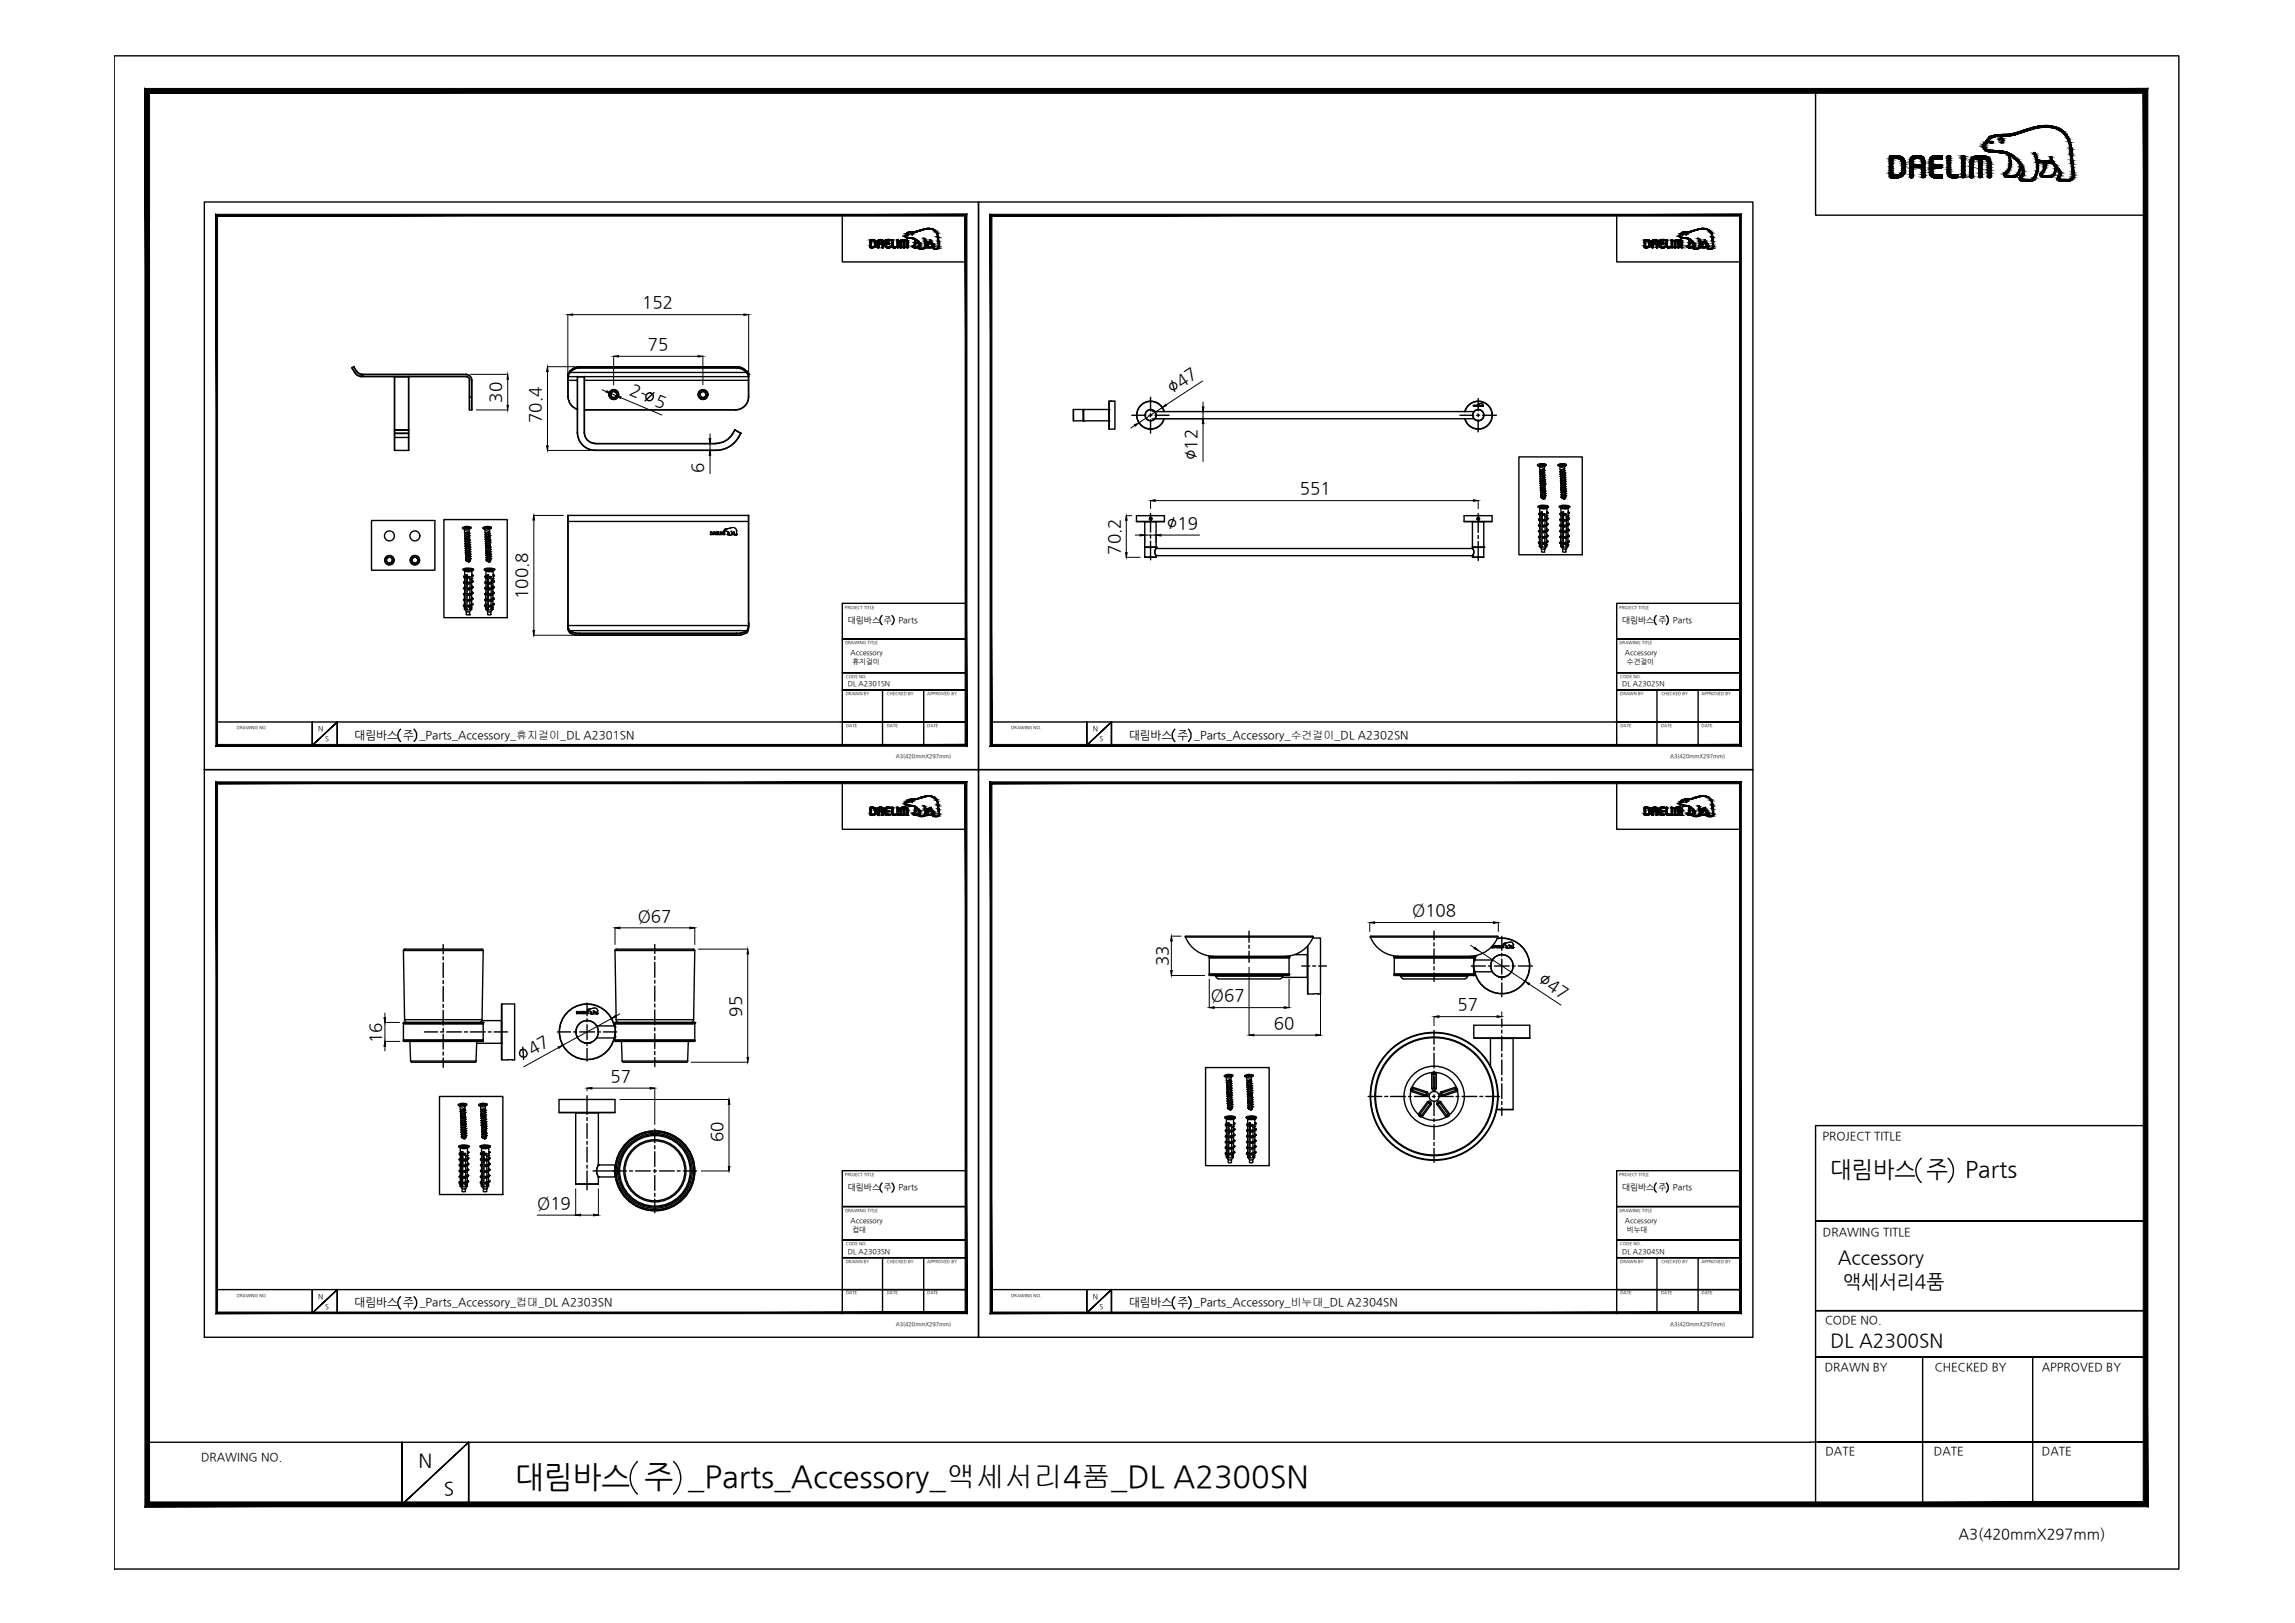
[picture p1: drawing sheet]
<svg xmlns="http://www.w3.org/2000/svg" width="420mm" height="297mm" viewBox="0 0 420 297" stroke-linecap="round" stroke-linejoin="round" font-family="sans-serif">
<defs><g id="words">
<text font-size="5.6" x="94.3" y="272.2">대림바스 주 _Parts_Accessory_액세서리4품_DL A2300SN</text>
<g font-size="4.2">
<text x="335.1" y="215.4">대림바스 주</text>
<text x="359.8" y="215.4">Parts</text>
</g>
<g font-size="3.5">
<text x="336.5" y="231.4">Accessory</text>
<text x="337.4" y="235.7">액세서리4품</text>
<text x="335.1" y="246.4">DL A2300SN</text>
<text x="76.6" y="268.5">N</text>
<text x="81.3" y="273.6">S</text>
</g>
<g font-size="3.4">
<text x="214.6" y="72" transform="rotate(-33 214.6 72)">∅</text>
<text x="219.1" y="84.3" transform="rotate(-90 219.1 84.3)">∅12</text>
<text x="213.6" y="96.8">∅19</text>
<text x="281.5" y="179.7" transform="rotate(33 281.5 179.7)">∅</text>
</g>
<g font-size="3.1">
<text x="117.6" y="56.4">152</text>
<text x="118.6" y="64.1">75</text>
<text x="216.2" y="70.9" transform="rotate(-34 216.2 70.9)">47</text>
<text x="91.8" y="73.7" transform="rotate(-90 91.8 73.7)">30</text>
<text x="99" y="77.4" transform="rotate(-90 99 77.4)">70.4</text>
<text x="115.1" y="72.2" transform="rotate(23 115.1 72.2)">2- 5</text>
<text x="128.8" y="86.5" transform="rotate(-90 128.8 86.5)">6</text>
<text x="238" y="90.4">551</text>
<text x="205" y="101.5" transform="rotate(-90 205 101.5)">70.2</text>
<text x="96.5" y="109.6" transform="rotate(-90 96.5 109.6)">100.8</text>
<text x="258.5" y="167.7">Ø108</text>
<text x="116.7" y="168.7">Ø67</text>
<text x="213.9" y="176.8" transform="rotate(-90 213.9 176.8)">33</text>
<text x="221.7" y="183.2">Ø67</text>
<text x="266.8" y="184.9">57</text>
<text x="283.1" y="180.8" transform="rotate(34 283.1 180.8)">47</text>
<text x="69.8" y="190.9" transform="rotate(-90 69.8 190.9)">16</text>
<text x="135.7" y="186.1" transform="rotate(-90 135.7 186.1)">95</text>
<text x="233.2" y="188.3">60</text>
<text x="97.4" y="193.1" transform="rotate(-29 97.4 193.1)">47</text>
<text x="111.7" y="198">57</text>
<text x="132.3" y="209" transform="rotate(-90 132.3 209)">60</text>
<text x="98.3" y="221.2">Ø19</text>
</g>
<text font-size="2.7" x="358.5" y="281.6">A3(420mmX297mm)</text>
<g font-size="2.1">
<text x="64.9" y="135.2">대림바스 주 _Parts_Accessory_휴지걸이_DL A2301SN</text>
<text x="206.7" y="135.2">대림바스 주 _Parts_Accessory_수건걸이_DL A2302SN</text>
<text x="333.7" y="208.6">PROJECT TITLE</text>
<text x="333.7" y="226.2">DRAWING TITLE</text>
<text x="64.9" y="239.1">대림바스 주 _Parts_Accessory_컵대_DL A2303SN</text>
<text x="206.7" y="239.1">대림바스 주 _Parts_Accessory_비누대_DL A2304SN</text>
<text x="334.1" y="242.4">CODE NO.</text>
<text x="334.1" y="251">DRAWN BY</text>
<text x="354.2" y="251">CHECKED BY</text>
<text x="373.8" y="251">APPROVED BY</text>
<text x="36.8" y="267.4">DRAWING NO.</text>
<text x="334.2" y="266.4">DATE</text>
<text x="354.1" y="266.4">DATE</text>
<text x="373.8" y="266.4">DATE</text>
</g>
<g font-size="1.6">
<text x="155.2" y="114">대림바스 주</text>
<text x="164.5" y="114">Parts</text>
<text x="297" y="114">대림바스 주</text>
<text x="306.2" y="114">Parts</text>
<text x="155.2" y="217.8">대림바스 주</text>
<text x="164.5" y="217.8">Parts</text>
<text x="297" y="217.8">대림바스 주</text>
<text x="306.2" y="217.8">Parts</text>
</g>
<g font-size="1.3">
<text x="155.7" y="119.9">Accessory</text>
<text x="297.5" y="119.9">Accessory</text>
<text x="155.2" y="125.6">DL A2301SN</text>
<text x="156.1" y="121.6">휴지걸이</text>
<text x="297" y="125.6">DL A2302SN</text>
<text x="297.9" y="121.6">수건걸이</text>
<text x="58.3" y="133.9">N</text>
<text x="59.5" y="135.7">S</text>
<text x="200.1" y="133.9">N</text>
<text x="201.3" y="135.7">S</text>
<text x="155.7" y="223.8">Accessory</text>
<text x="156.1" y="225.4">컵대</text>
<text x="297.5" y="223.8">Accessory</text>
<text x="297.9" y="225.4">비누대</text>
<text x="155.2" y="229.5">DL A2303SN</text>
<text x="297" y="229.5">DL A2304SN</text>
<text x="58.3" y="237.7">N</text>
<text x="59.5" y="239.5">S</text>
<text x="200.1" y="237.7">N</text>
<text x="201.3" y="239.5">S</text>
</g>
<g font-size="1">
<text x="164" y="138.7">A3(420mmX297mm)</text>
<text x="305.8" y="138.7">A3(420mmX297mm)</text>
<text x="164" y="242.6">A3(420mmX297mm)</text>
<text x="305.8" y="242.6">A3(420mmX297mm)</text>
</g>
<g font-size=".8">
<text x="154.7" y="111.4">PROJECT TITLE</text>
<text x="296.4" y="111.4">PROJECT TITLE</text>
<text x="154.7" y="118">DRAWING TITLE</text>
<text x="296.5" y="118">DRAWING TITLE</text>
<text x="154.8" y="124.1">CODE NO.</text>
<text x="296.6" y="124.1">CODE NO.</text>
<text x="154.8" y="127.3">DRAWN BY</text>
<text x="162.4" y="127.3">CHECKED BY</text>
<text x="169.7" y="127.3">APPROVED BY</text>
<text x="296.6" y="127.3">DRAWN BY</text>
<text x="304.2" y="127.3">CHECKED BY</text>
<text x="311.5" y="127.3">APPROVED BY</text>
<text x="43.4" y="133.4">DRAWING NO.</text>
<text x="154.9" y="133">DATE</text>
<text x="162.3" y="133">DATE</text>
<text x="169.7" y="133">DATE</text>
<text x="185.1" y="133.4">DRAWING NO.</text>
<text x="296.7" y="133">DATE</text>
<text x="304.1" y="133">DATE</text>
<text x="311.5" y="133">DATE</text>
<text x="154.7" y="215.3">PROJECT TITLE</text>
<text x="296.4" y="215.3">PROJECT TITLE</text>
<text x="154.7" y="221.8">DRAWING TITLE</text>
<text x="296.5" y="221.8">DRAWING TITLE</text>
<text x="154.8" y="227.9">CODE NO.</text>
<text x="296.6" y="227.9">CODE NO.</text>
<text x="154.8" y="231.2">DRAWN BY</text>
<text x="162.4" y="231.2">CHECKED BY</text>
<text x="169.7" y="231.2">APPROVED BY</text>
<text x="296.6" y="231.2">DRAWN BY</text>
<text x="304.2" y="231.2">CHECKED BY</text>
<text x="311.5" y="231.2">APPROVED BY</text>
<text x="43.4" y="237.3">DRAWING NO.</text>
<text x="154.9" y="236.9">DATE</text>
<text x="162.3" y="236.9">DATE</text>
<text x="169.7" y="236.9">DATE</text>
<text x="185.1" y="237.3">DRAWING NO.</text>
<text x="296.7" y="236.9">DATE</text>
<text x="304.1" y="236.9">DATE</text>
<text x="311.5" y="236.9">DATE</text>
</g>
</g></defs>
<!-- layer: 0 -->
<g fill="#000" stroke="#000" stroke-width=".18">
<path d="M104 57.6l.8-.1v.2zM136.2 57.5l.9 .1-.9 .1zM92.9 68.5l.2 .9h-.3zM92.8 74.2h.3l-.2 .8zM100.2 67.1l.2 .9h-.3zM111.1 71.5l.7 .5-.8-.2zM112.3 65.2l.9-.1v.2zM112.8 72.4l.9 .2-.1 .3zM127.8 65.1l.9 .1-.9 .1zM207.7 77.7l.8-.3-.7 .6zM212.8 74.6l.6-.6 .2 .2zM220.1 74.5h.3l-.2 .8z"/>
<path d="M220.2 76.6l.2 .9h-.3zM97.7 94.3l.2 .9h-.3zM100.1 81.6h.3l-.2 .8zM129.8 80.3h.3l-.1 .9zM130 82.4l.1 .9h-.3zM206.2 94.4l.2 .8h-.3zM208.7 97.8l.9 .1-.9 .2zM210.6 91.6l.9-.1v.3zM211.7 97.9l.8-.1v.3zM269.7 91.5l.9 .1-.9 .2zM97.6 115.4h.3l-.2 .9zM206.1 101.1h.3l-.2 .9z"/>
<path d="M112.6 169.8l.9-.1v.3zM126.3 169.7l.9 .1-.9 .2zM136.9 173.7l.2 .9h-.3zM214.4 171.3l.2 .9h-.3zM214.3 177.6h.3l-.2 .9zM250.8 168.8l.9-.1v.3zM270 173.4l.7 .6-.8-.4zM273.4 168.7l.9 .1-.9 .2zM279.2 179.6l.8 .4-.1 .2zM70.3 186.2h.3l-.1 .9zM70.5 190.6l.1 .9h-.3zM102.2 191.6l.8-.3-.7 .6z"/>
<path d="M107.5 199.2l.9-.2v.3zM112 186.4l.6-.5 .2 .2zM119 199l.9 .2-.9 .1zM136.8 193.5h.3l-.2 .9zM221.4 184.4l.9-.2v.3zM228.7 189.5l.9-.2v.3zM235.1 184.2l.9 .2-.9 .1zM240.9 189.3l.9 .2-.9 .1zM262.5 186.1l.9-.2v.3zM274.1 185.9l.8 .2-.8 .1zM133.3 213.5h.3l-.1 .8zM133.5 201.2l.1 .9h-.3z"/>
<path d="M105.4 222.4l.9-.2v.3zM108.7 222.2l.8 .2-.8 .1z"/>
<path d="M39.8 136.2l-.3 .4 137.2-.4zM39.5 136.6l137.2-.4 .3 .4zM176.7 39.6v96.6l.3 .4zM176.7 39.6l.3-.4v97.4zM39.8 39.6h136.9l.3-.4zM39.5 39.2h137.5l-137.2 .4zM39.5 39.2l.3 97v-96.6zM39.5 39.2l.3 97-.3 .4z"/>
<path d="M181.6 136.2l-.3 .4 137.2-.4zM181.3 136.6l137.2-.4 .3 .4zM318.5 39.6v96.6l.3 .4zM318.5 39.6l.3-.4v97.4zM181.6 39.6h136.9l.3-.4zM181.3 39.2h137.5l-137.2 .4zM181.3 39.2l.3 97v-96.6zM181.3 39.2l.3 97-.3 .4z"/>
<path d="M39.8 240.1l-.3 .3 137.2-.3zM39.5 240.4l137.2-.3 .3 .3zM176.7 143.4v96.7l.3 .3zM176.7 143.4l.3-.3v97.3zM39.8 143.4h136.9l.3-.3zM39.5 143.1h137.5l-137.2 .3zM39.5 143.1l.3 97v-96.7zM39.5 143.1l.3 97-.3 .3z"/>
<path d="M181.3 240.4l137.2-.3h-136.9zM181.3 240.4l137.2-.3 .3 .3zM318.5 143.4v96.7l.3 .3zM318.5 143.4l.3-.3v97.3zM181.6 143.4h136.9l.3-.3zM181.3 143.1h137.5l-137.2 .3zM181.3 143.1l.3 97v-96.7zM181.3 143.1l.3 97-.3 .3z"/>
<path d="M27.4 274.9l-.9 .9 365.9-.9zM26.5 275.8l365.9-.9 .8 .9zM392.4 17.1v257.8l.8 .9zM393.2 16.2v259.6l-.8-258.7zM27.4 17.1h365l.8-.9zM26.5 16.2h366.7l-365.8 .9zM26.5 16.2l.9 258.7v-257.8zM26.5 16.2l.9 258.7-.9 .9z"/>
</g>
<g fill="none" stroke="#000" stroke-width=".25">
<path d="M20.9 10.2h378v277h-378zM332.4 16.6v22.8h60.4M37.4 37h141.7v103.9h-141.7zM154.2 39.4v8.5h22.7M179.1 37h141.8v103.9h-141.8zM296 39.4v8.5h22.6M368.5 32.5h.1M167.8 45.4h.1M309.5 45.4h.1M64.4 67.4l.5 .8M64.4 67.2v.1M64.7 67.1h.1"/>
<path d="M64.8 67.1l-.3 .2 .4 .8M64.8 67.1l.5 .9-.5-.8M64.9 68.2a1.55 1.55 0 0 0 1.4 .7M64.9 68.1v.1M65 68.1h.1M65 68.2a1.46 1.46 0 0 0 1 .7M65.3 68l.4 .4 .5 .2M65.3 68h.1M65.3 67.9a1.08 1.08 0 0 0 1 .6M66 68.9h.1M66.1 68.8h.2M66.2 68.5l19.1 .1z"/>
<path d="M66.2 68.9h19.1zM66.6 68.5l-.6 .4M72.2 68.9v.1M72.2 79.3h2.6zM72.2 78.7h2.6h-2.6M72.2 78.7h.1M72.2 68.9v13.5M72.3 78.6l-.1 .1M74.8 68.9v13.5h-2.6M74.8 78.7h.1M74.8 78.6l.1 .1M74.8 69h-2.6l.1 13.4"/>
<path d="M74.8 69v13.4M74.9 68.9l-.1 .1M85.3 68.5a1.08 1.08 0 0 1 1.1 1.1 1.13 1.13 0 0 0-1.1-1M85.3 68.9a.7 .7 0 0 1 .7 .7M85.3 68.9a.66 .66 0 0 1 .7 .7M85.9 72.7h.5M86 75l-.1-5.4 .1 5.4h.3M86.3 69.6h.1M86.4 69.6l-.1 5.4M86.4 75h.1M104 68.9h.1M104 68.6h.1"/>
<path d="M104 68.6v4.1v-3.8M104 69.6h1.7M104 68.5h.1M104 72.6a2.39 2.39 0 0 0 1.7 2.3M104 68.9h33M104 72.6a2.35 2.35 0 0 0 1.7 2.3M104 68.6v.3M104.1 68.5l-.1 .1M104.3 68h.1M104.3 68.1a2.41 2.41 0 0 1 1.8-.8h28.8a2.1 2.1 0 0 1 2.1 1.6M104.3 68.1v.1M104.3 68.1l-.2 .5"/>
<path d="M104.3 68.2l-.3 .7M104.3 68.2h32.4M105.7 68.9v.1M105.7 79.2a3.3 3.3 0 0 0 3.3 3.2M105.7 79.2a3.2 3.2 0 0 0 3.3 3.2M105.7 68.9v10.3v-10.2h1.3M106.1 67.1a2.39 2.39 0 0 0-2.1 1.5l.3-.6M106.1 67.1h28.8h-28.8M106.1 67.1a2.41 2.41 0 0 0-1.8 .9M106.1 67.4a2.39 2.39 0 0 0-1.8 .8M106.1 67.4h28.8M106.1 67.1v.3"/>
<path d="M107 79.2a2.01 2.01 0 0 0 2 2M107 68.9v10.3v-10.2M107 79.2a1.97 1.97 0 0 0 2 1.9M107 75h27.6M107 69.6h30.1M107.1 68.9l-.1 .1M119.7 71.9l-1.6 1.5M134.1 79.4a3.5 3.5 0 0 1-3 1.7M134.1 79.4a3.5 3.5 0 0 1-3 1.8M134.1 79.4l.5-.7 1 .6-.4 .7M134.5 78.7l-.4 .7M134.5 78.7l1.1 .6-.4 .7"/>
<path d="M134.6 78.6l-.1 .1M134.6 75h.1M134.9 67.1a2.25 2.25 0 0 1 1.8 .9M134.9 67.4a2.39 2.39 0 0 1 1.8 .8M134.9 67.1a2.31 2.31 0 0 1 2.1 1.4M134.9 67.1v.3M135.6 79.2l.1 .1M136.7 68h.1M136.7 68l.3 .5M136.7 68.2l.3 .7M136.7 68.1v.1M137 68.5h.1"/>
<path d="M137 72.6a2.35 2.35 0 0 1-2.3 2.4M137 68.5l.1 .1M137.1 72.6a2.39 2.39 0 0 1-2.4 2.4M137.1 68.6h.1M137.1 68.6v4.1l-.1-3.8M137.1 68.5h.1M137.1 68.9h-.1M196.5 74.9v2.1M196.5 77h6.5M196.5 74.9h6.5M198.3 77h.1M198.3 75h.1"/>
<path d="M198.3 74.9v2.1M198.4 74.9v2.1v-2M198.4 75h.1M198.4 77h.1M203 77h.1M203 75h.1M203.1 73.4h1v5.1h-1zM203.1 73.4v5.1M203.4 73.4h.1M203.8 73.4h.1M207.2 76h2.6M210.3 76h.6"/>
<path d="M210.6 72.7v2.5M210.6 75.7v.6M210.6 76.8v2.5M211.4 76.6h58.4M211.4 75.3h58.4M211.4 76h2.6M213.1 75.3a2.52 2.52 0 0 0-3.9-1.4 2.52 2.52 0 0 0 0 4.1 2.52 2.52 0 0 0 3.9-1.4M213.1 75.3a2.56 2.56 0 0 0-3.9-1.4 2.56 2.56 0 0 0 0 4.2 2.56 2.56 0 0 0 3.9-1.5M267.3 76h2.5M268.2 75.3a2.56 2.56 0 0 1 3.9-1.4 2.56 2.56 0 0 1 0 4.2 2.56 2.56 0 0 1-3.9-1.5M268.2 75.3a2.52 2.52 0 0 1 3.9-1.4 2.52 2.52 0 0 1 0 4.1 2.52 2.52 0 0 1-3.9-1.4M270.3 76h.6"/>
<path d="M270.6 73v2.2M270.6 75.7v.6M270.6 76.8v2.3M271.4 76h2.6M72.2 80h2.6M74.9 82.4h-.1M81.3 95.1h11.6v17.9h-11.6zM85 97.4l.1 .1M85.1 97.9h.1M85.1 97.5h.1M85.1 97.8h.1M85.1 98.3h.1"/>
<path d="M85.1 97.8v.1M85.1 99.1l.1 .1M85.1 98.7h.1M85.1 99.1h.1M85.1 96.5h-.1h.2M85.1 96.5h.1M85.1 98.3l.1 .1M85.2 100h.1M85.2 99.5v.1M85.2 97.8h.1M85.2 97.8h-.1M85.2 99.9h.1"/>
<path d="M85.2 99.5h.1M85.2 97.5v.3M85.2 98.7h.1M85.2 98.6h.1M85.2 98.6l-.1 .1M85.2 97.9v.3M85.2 98.4v.2M85.2 98.7v.3M85.2 99.6h.1M85.2 99l-.1 .1M85.2 96.5l.1 .2-.1-.2M85.2 99.2v.3"/>
<path d="M85.2 96.6h.2M85.2 99.6l.1 .3M85.3 99.9h-.1M85.5 96.5h-.2M85.5 96.4h.3l-.2 .2M85.5 96.4v.2M85.5 96.4l.1 .2M85.7 96.5l-.3 .1M85.7 96.5h.1M85.7 97.8h.1M85.7 97.8l-.5 .1M85.8 98.7h.1"/>
<path d="M85.8 98.7h-.6M85.8 96.5h.1l-.2 .1M85.8 96.5v.1M85.8 99.5h.1M85.8 98.2l-.6 .2M85.8 97.8h-.1M85.8 97.3l-.6 .2M85.8 97.3l-.7 .2M85.8 97.8l-.7 .1M85.8 98.2l-.7 .1M85.8 99.5l-.6 .1M85.8 97.3v.2"/>
<path d="M85.8 99l-.6 .2M85.8 98.6v.1M85.8 97.5l-.1 .2-.5 .1M85.8 97.8v.2l-.6 .2M85.8 98.1v.3l-.6 .2M85.8 98.6l-.7 .1M85.8 99l-.7 .1M85.8 98.3l.2 .2-.2 .1-.7 .1M85.8 97.9l.1 .2M85.8 97.5l.1 .1M85.9 99.9l-.6 .1M85.9 99.5h-.1"/>
<path d="M85.9 99.5h-.7M85.9 98.6l-.1 .3-.6 .1M85.9 99.2l-.3 .2-.4 .1M85.9 99.9l-.7 .1M85.9 98.7l.1 .1-.2 .2-.7 .1M85.9 99.2l.1 .1M85.9 99v.2M85.9 98.1l-.8 .1h.1M85.9 99.8v.3l-.6 .2M85.9 99.4v.3l-.6 .2M85.9 97.6l-.2 .2h-.6M85.9 98.1h.1"/>
<path d="M85.9 97.6h.1M85.9 100l.1 .1M85.9 99.5l.1 .2M85.9 97.2l-.1 .1M85.9 97.6l-.1 .2M86 99.3l-.8 .2M86 98.9h.1M86 98l-.2 .2M86 98.4l-.2 .2M86 99.7l-.2 .2h-.6M86 99.7h.1M86 99.3h.1"/>
<path d="M86 98.9l-.2 .1M86 99.7l-.1 .2M86 99.3v.1M86 99.3l-.1 .2M88.8 97.5h.1M88.8 97.8v.1M88.8 97.4v.1M88.8 98.7h.2M88.8 98.3l.1 .1M88.8 97.9h.1M88.8 98.7h.1M88.8 98.2h.1"/>
<path d="M88.8 96.5h.1M88.8 96.5h.2M88.8 98.3h.1M88.9 99.1l.1 .1M88.9 99.5l.1 .1M88.9 99.5h.1M88.9 99.1h.1M88.9 100h.1M88.9 96.5l.1 .2M88.9 98.2h.1M88.9 98.2h-.1M88.9 97.5v.3"/>
<path d="M88.9 97.9v.3M88.9 98.4l.1 .2M89 99.2h.1M89 99h.1M89 99l-.1 .1M89 98.6l-.2 .1M89 96.5v.1M89 98.7v.3M89 99.2v.3M89 99.5h-.1M89 99.6v.3M89.2 96.6h-.3l.1 .1"/>
<path d="M89.2 96.5h-.2M89.3 96.4h.2l-.1 .2h.1l.1-.1h-.1M89.3 96.4l-.1 .2M89.3 96.4v.2M89.4 96.5l-.2 .1M89.4 96.5h.1M89.4 97.4h.1M89.4 97.4l-.5 .1M89.5 98.2h.1M89.5 98.2l-.6 .2M89.5 96.5v.1M89.5 99.1h.1"/>
<path d="M89.5 97.8l-.6 .1M89.5 97.3l-.1 .1M89.5 97.3l-.7 .2M89.5 97.8l-.7 .1M89.5 99.1l-.5 .1M89.6 98.6l-.6 .1M89.6 98.2h-.1M89.6 97.5v.2l-.8 .1h.1M89.6 98.2l-.8 .1M89.6 97.5l-.2 .2-.5 .1M89.6 97.8l-.1 .3-.6 .1M89.6 98.6l-.8 .1"/>
<path d="M89.6 97.3v.2M89.6 97.9l.1 .1M89.6 99.5l-.6 .1M89.6 99l-.1 .1M89.6 98.1v.3l-.6 .2M89.6 99l-.7 .1M89.6 99.5h-.7M89.6 98.6l-.1 .3-.5 .1M89.6 98.3l.1 .2-.2 .1-.7 .1M89.6 98.7l.1 .2M89.6 99.9l-.6 .1M89.6 99.8v.3l-.6 .2"/>
<path d="M89.6 99.2l-.6 .3M89.6 99.4v.3l-.6 .2M89.6 99.9l-.7 .1M89.6 99.5l.1 .3M89.6 99.2l.1 .1M89.6 99v.2M89.6 97.2l-.1 .1M89.7 98l-.2 .2h-.7M89.7 98.9l-.8 .2M89.7 98h.1M89.7 100l.1 .1M89.7 97.6l-.2 .2"/>
<path d="M89.7 98l-.1 .2M89.7 99.8l-.8 .1h.1M89.7 99.3l-.2 .2h-.6M89.7 99.3h.1M89.7 98.9h.1M89.7 98.4l-.1 .2M89.7 99.3l-.1 .2M89.7 98.9l-.1 .1M89.8 99.7l-.2 .2M104 95.4h33.1M104 94.3v20.6l.1 .6 .2 .3M109 82.4h22z"/>
<path d="M109 81.2h22zM133.3 97.9h.1M135.2 80a4.8 4.8 0 0 1-4.1 2.4M137 94.3l.1 .1M137.1 94.4v20.3M208.1 95.4h5.1M208.1 95.4v-1h5.1v1M209.6 95.5h.1M209.6 95.5v6.5M210.4 95h.1M210.5 95.1h.1M210.5 95.1h.2"/>
<path d="M210.6 94.8l.2 .1-.1 .2-.2-.2zM210.6 94v3.4M210.6 97.9v.6M210.6 99v3.5M210.7 95.1h.1M210.8 95.1h.1M210.9 95h-.1M211.7 95.5h.1M211.7 95.5v4.9M268 95.4h5.2M268 95.4v-1h5.2v1M269.6 95.5v4.8"/>
<path d="M269.6 95.5h.1M270.4 95h.1M270.5 95.1h.1M270.5 95.1h.2M270.5 94.8h.2v.3l-.2-.2zM270.6 94v3.5M270.6 98v.6M270.6 99.1v3.5M270.7 95.1h.1M270.8 95.1h.1M270.8 95h.1M271.6 95.5h.1"/>
<path d="M271.6 95.5v6.5M278.1 83.6h11.6v17.9h-11.6zM281.6 99.3l.2-.1 .1 .2-.2 .1zM281.8 98.3h.1M281.8 99.4h.1M281.7 94l.2 .1-.1 .1h-.1zM281.7 95l.1 .1v.2h-.1zM281.7 97.1l.1 .1v.2l-.2-.1zM281.7 96.1l.2 .1-.1 .1h-.1zM281.7 98.2h.1v.2l-.2-.1zM281.8 94.1h.1M281.7 95.1l.1 .1z"/>
<path d="M281.7 96.2h.1zM281.8 97.3h.1M281.8 99.7h.1M281.9 86.4h.1M281.9 86h.1M281.9 86.3h.1M281.9 94.4h.1M281.9 86.8h.1M281.9 87.2l.2 .1M281.9 87.2h.1M281.9 92.7l.7-.1 .6 .1-.7 .2zM281.9 85h.2"/>
<path d="M281.9 87.6l.2 .1M281.9 85h-.1l.2 .1M281.9 85h.1M282 88.5h.1M282 87.6h.1M282 88.1h.1M282 86h.1M282 88.4h.1M282 88h.1M282 86v.2M282 88v.1M282 88.4v.1"/>
<path d="M282 85l.1 .1M282 89.3h.1M282 88.9l.1 .1M282 86.8h.1M282 86.7l-.1 .1M282 86.2l-.1 .1M282 88.8h.1M282 86.4v.3M282 86.8v.3M282 88.9h.1M282 89.7h.1M282.1 90.1l.1 .1"/>
<path d="M282.1 89.7v.1M282.1 89.7h.1M282.1 87.9h.1M282.1 87.9l-.1 .1M282.1 90.1h.1M282.1 85.1h-.1h.2M282.1 85v.1M282.1 87.3v.2M282.1 87.7v.2M282.1 88.1v.3M282.1 90.6h.1M282.1 90.5h.1"/>
<path d="M282.1 91h.1M282.1 88.8h.1M282.1 88.8h-.1M282.1 88.4h-.1M282.1 90.9h.1M282.1 92.8h.9M282.1 88.5v.3M282.1 89v.2M282.1 89.8h.1M282.1 89.2l-.1 .1M282.1 89.3v.3M282.1 89.8v.3"/>
<path d="M282.1 93.7h.2v6.4l-.2-.1zM282.2 91h.1M282.2 90.9h.1M282.2 90.9h-.1M282.2 90.5h-.1M282.2 91v.2h.5M282.2 90.2v.3M282.2 90.6v.3M282.3 93.7v2.1M282.3 100h-.2M282.3 84.9l-.2 .1M282.3 84.9h.3l-.2 .2"/>
<path d="M282.3 84.9v.2M282.3 84.9l.1 .2M282.5 96.2l.2 .1-.2 .1zM282.5 97.3h.1v.2h-.1zM282.5 98.3h.1v.2h-.1zM282.5 99.3l.1 .1v.2l-.2-.1zM282.6 97.4h.1M282.6 98.4h.1M282.5 99.5h.1M282.6 94.2h.1M282.5 84.9l.1 .1M282.5 85.9h.1"/>
<path d="M282.5 85.9l-.5 .1M282.5 94.1h.1v.2l-.2-.1zM282.5 95.1l.2 .2h-.1h-.2zM282.5 96.3h.1M282.5 95.3h.1M282.6 87.1h.1M282.6 87.1l-.5 .2M282.6 85l.1 .1h-.5M282.6 85v.1M282.6 91.3h.1M282.6 88h.1M282.6 86.2l-.6 .2"/>
<path d="M282.6 85.8l-.1 .1M282.6 85.8l-.7 .2M282.6 86.2l-.7 .2M282.6 88l-.5 .1M282.6 88.8h.1M282.6 87.5l-.5 .2M282.6 86.7l-.6 .1M282.6 86.7l-.7 .1M282.6 85.8v.3l-.6 .1M282.6 86.2v.3l-.6 .2M282.6 86.7v.3l-.6 .1M282.6 87.1l-.7 .1"/>
<path d="M282.6 87.5l-.6 .1M282.6 86.4l.1 .2-.8 .2M282.6 88.8l-.5 .2M282.6 86l.1 .1M282.7 91.2l-.1 .1M282.7 90.1h.1M282.7 88.4l-.6 .1M282.7 87.9l-.1 .1M282.7 87.9l-.7 .2M282.7 87.1l-.1 .3-.5 .1M282.7 87.5l-.1 .4h-.5M282.7 86.2l-.8 .1"/>
<path d="M282.7 88.4l-.7 .1M282.7 90.1l-.5 .1M282.7 91.2h.1M282.7 87.6l.1 .2M282.7 86.8l.1 .2M282.7 87.2l.1 .2M282.7 86.2h-.1M282.7 89.2l-.6 .1M282.7 88.8h-.1M282.7 88.4v.3l-.6 .1M282.7 87.9l-.1 .4-.5 .1M282.7 88.8l-.7 .1"/>
<path d="M282.7 89.2l-.7 .1M282.7 86.1h.1M282.7 85.7l-.1 .1M282.7 86.1v.1M282.7 88.1l.1 .1M282.7 88.5l.2 .1M282.8 89.3l.1 .2-.3 .1-.6 .1 .1-.1M282.8 90.5l-.6 .1M282.8 90.1h-.1M282.8 89.6l-.7 .2M282.8 87.4l-.9 .2 .2-.1M282.8 87l-.9 .2 .1-.1"/>
<path d="M282.8 89.6l-.7 .1M282.8 87.9l-.8 .1M282.8 88.7l-.1 .3-.6 .2M282.8 89.2l-.1 .3-.6 .1M282.8 89.6v.3l-.7 .2M282.8 90.1h-.7M282.8 90.5l-.7 .1M282.8 87.4h.1M282.8 87h.1M282.8 86.5l-.2 .2M282.8 87l-.2 .1M282.8 87.9h-.1"/>
<path d="M282.8 88.9l.1 .1M282.8 90.9l-.6 .1M282.8 88.2l-.2 .2h-.6M282.8 88.2h.1M282.8 87.8h.1M282.8 90.9l-.7 .1M282.8 90v.3l-.6 .2M282.8 90.4v.3l-.6 .2M282.8 87.4l-.2 .1M282.8 87.8v.1M282.8 89.8l.1 .1M282.8 90.1l.1 .2"/>
<path d="M282.8 90.6l.1 .1M282.8 98.4h.1M282.8 99.9l.4-.2zM282.9 91h.1M282.9 91v.1l-.2 .1M282.9 89l-.3 .2-.6 .1M282.9 88.6l-.6 .3-.3-.1M282.9 88.6h.1M282.9 90.9l-.1 .3h-.1M282.9 97.3h.1M282.9 96.3h.1M282.9 95.2h.1"/>
<path d="M282.9 94.5l.3-.1-.3 .2zM282.9 98.3v.1M282.9 99.4h.1M282.9 88.2l-.2 .2M282.9 88.6l-.2 .2M282.9 89l-.2 .2M282.9 99.4l-.1 .1M282.9 90.8l-.8 .1M282.9 89.9l-.2 .2h-.6M282.9 90.3l-.2 .2h-.6M282.9 90.3h.1M282.9 89.9h.1"/>
<path d="M282.9 89.5l-.1 .1M282.9 89.9l-.1 .2M282.9 96.2v.1M282.9 90.7h.1M282.9 90.7l-.1 .2M282.9 90.3l-.1 .2M282.9 90.7v.1M283.2 99.3h.1M283.2 98.2h.1M283.2 97.2h.1M283.2 97.1h.1M283.2 99.7h.1"/>
<path d="M283.2 96.1l-.3 .1M283.2 97.1l-.3 .2M283.2 98.2l-.3 .1M283.2 99.2l-.3 .2M283.2 96.1l-.2 .3-.1-.1M283.2 97.1l-.2 .4-.1-.2M283.2 98.2l-.2 .3-.1-.1M283.2 99.2l-.2 .3-.1-.1M283.2 96.1v.1M283.2 94.4h.1M283.2 99h.1v.2v-.2zM283.2 97.9h.1v.3v-.2z"/>
<path d="M283.2 96.9l.2 .1-.1 .1v-.2zM283.2 95.1l-.3 .1M283.2 95.1l-.2 .2-.1-.1M283.2 95.1h.1M283.2 94.8l.2 .1-.1 .1M283.2 95.8h.1M283.2 96.8h.1M283.2 97.9h.1M283.2 99h.1M283.2 95.8l.2 .1-.1 .2zM283.2 93.7h.2l-.1 .3 .1-.3h-.2M283.3 93.7h.1"/>
<path d="M283.4 93.8h.1M283.4 95.9h.1M283.4 97h.1M283.4 98h.1M283.4 99.1h.1M283.4 93.8v.1M283.4 94.9h.1M285.5 99.3l.2-.1 .1 .2-.2 .1zM285.7 97.3h.1M285.7 99.4h.1M285.6 86h.1M285.6 94l.2 .1-.1 .1h-.1z"/>
<path d="M285.6 95l.1 .1v.2h-.1zM285.6 97.1l.1 .1v.2l-.2-.1zM285.6 96.1l.2 .1-.1 .1h-.1zM285.6 98.2h.1v.2l-.2-.1zM285.7 94.1h.1M285.6 95.1l.1 .1zM285.7 96.2h.1M285.7 98.3h.1M285.6 86.4h.1M285.7 86.8h.1M285.7 86.4h.1M285.7 85h-.1l.1 .1"/>
<path d="M285.7 85h.1M285.7 87.2h.1M285.7 87.6l.1 .1M285.7 88.1h.1M285.7 87.6h.1M285.7 87.2l.1 .1M285.7 85l.1 .1M285.7 88.9l.2 .1M285.7 88.5l.1 .3M285.7 86.7v.1M285.7 88.8h.1M285.7 88.4h.1"/>
<path d="M285.7 99.7h.1M285.7 86v.2M285.7 86.4v.3M285.7 88.4v.1M285.7 88.9h.1M285.7 86.8l.1 .3M285.7 89.3h.1M285.8 89.7l.1 .1M285.8 89.7h.1M285.8 87.5h.1M285.8 90.1h.1M285.8 94.4h.1"/>
<path d="M285.8 89.3h.1M285.8 85.1h.1M285.8 87.3v.2M285.8 87.7v.2M285.8 91h.1M285.8 90.6h.1M285.8 90.1l.1 .1M285.8 88.8h.1M285.8 88.8h-.1M285.8 88.4h.1M285.8 88.4h-.1M285.8 87.9l-.1 .2"/>
<path d="M285.8 90.5h.1M285.8 90.9h.1M285.8 92.7l.7-.1 .5 .1-.6 .2zM285.8 85v.1M285.8 88.1v.3M285.9 89.6h.1M285.9 89.6l-.1 .1M285.9 89v.2M285.9 89.3v.3M285.9 90.6h.1M285.9 90.5h.1M285.9 90.5h-.1"/>
<path d="M285.9 90.1h-.1M285.9 90.1h.1M285.9 89.8v.3M285.9 90.2v.3M285.9 90.6v.3M285.9 90.9h-.1M285.9 91l.1 .2h.5M286 92.8h.9M286 93.7h.2v6.4l-.2-.1zM286.1 84.9l-.3 .1M286.1 84.9l.1 .1M286.1 84.9l-.1 .2h-.2"/>
<path d="M286.1 84.9v.2M286.2 93.7v2.1M286.2 85v.1h.3l-.2-.1M286.2 100h-.2M286.2 85.1h-.2M286.2 84.9l.1 .1M286.3 86.7h.1M286.3 86.7l-.6 .1M286.3 85v.1M286.3 91.3h.1M286.3 87.6h.1M286.3 86.2l-.6 .2"/>
<path d="M286.3 85.8l-.6 .2M286.3 85.8l-.7 .2M286.3 87.6l-.5 .1M286.4 91.3h.1M286.4 88.4h.1M286.4 87.1l-.6 .2M286.4 86.7h-.1M286.4 86.7l-.7 .1M286.4 85.8l-.1 .3-.6 .1M286.4 86.2v.3l-.7 .2M286.4 87.1l-.7 .1M286.4 86l.1 .2"/>
<path d="M286.4 96.2l.2 .1-.1 .1h-.1zM286.4 97.3h.1v.2h-.1zM286.4 98.3h.1v.2h-.1zM286.4 99.3l.1 .1v.2l-.2-.1zM286.5 97.4h.1M286.5 98.4h.1M286.4 99.5h.1M286.5 94.2h.1M286.4 89.7h.1M286.4 87.9l-.6 .2M286.4 87.5l-.1 .1M286.4 86.7v.3l-.6 .1"/>
<path d="M286.4 87.5l-.7 .1M286.4 87.9l-.7 .2M286.4 87.1l-.1 .3-.5 .1M286.4 89.7l-.5 .1M286.4 94.1h.1v.2l-.2-.1zM286.4 95.1l.2 .2h-.1h-.2zM286.4 96.3h.1M286.4 95.3h.1M286.4 91.2l-.1 .1h.1M286.4 87.2l.1 .2M286.4 86.4l.1 .1M286.4 86.8l.1 .2"/>
<path d="M286.5 91.2l-.2 .1M286.5 88.8l-.6 .2M286.5 88.4l-.7 .1M286.5 86.2l-.9 .1 .1-.1M286.5 88.4l-.1 .3-.6 .1M286.5 87.5l-.2 .4h-.5M286.5 87.9l-.1 .4-.6 .1M286.5 88.4l-.8 .1M286.5 88.8l-.8 .1M286.5 87.6v.2M286.5 85.7l-.2 .1M286.5 91.2h.1"/>
<path d="M286.5 86.2h-.2M286.5 88.1l.1 .1M286.5 90.1l-.6 .1M286.5 89.6l-.1 .1M286.5 89.2l-.6 .1M286.5 87l-.8 .2 .1-.1M286.5 86.5l-.8 .3M286.5 89.2l-.7 .1M286.5 89.6l-.7 .1M286.5 87.9l-.8 .1M286.5 88.7v.3l-.6 .2M286.5 89.2v.3l-.6 .1"/>
<path d="M286.5 90.1h-.7M286.5 87h.1M286.5 86.5h.1M286.5 86.1v.1M286.5 86.5l-.1 .2M286.5 87.9h-.1M286.5 88.5l.1 .1M286.5 88.9l.1 .1M286.5 90.9l-.6 .1M286.5 90.5l-.6 .1M286.5 87.4l-.8 .2 .1-.1M286.5 89.6v.3l-.6 .2"/>
<path d="M286.5 90.5l-.7 .1M286.5 87.8h.1M286.5 87.4h.1M286.5 90.9l-.7 .1M286.5 90v.4l-.6 .1M286.5 89.3l.1 .2M286.5 87l-.1 .1M286.5 87.4l-.1 .1M286.5 87.8v.1M286.5 89.8l.1 .1M286.5 90.1l.2 .2M286.6 89.1l-.9 .2 .2-.1"/>
<path d="M286.6 88.6l-.6 .3-.3-.1M286.6 88.2l-.4 .2h-.5M286.6 89.1h.1M286.6 88.6h.1M286.6 88.2h.1M286.6 90.4l-.1 .3-.6 .2M286.6 90.9l-.1 .3M286.6 88.2l-.1 .2M286.6 88.7l-.1 .1M286.6 90.6l.1 .1M286.6 89.5l-.2 .1-.6 .1M286.6 89.9l-.2 .2h-.6"/>
<path d="M286.6 90.4l-.8 .1M286.6 89.9h.1M286.6 89.5h.1M286.6 89v.1M286.6 89l-.1 .2M286.6 89.5l-.1 .1M286.6 91l-.1 .2M286.7 90.7l-.2 .2h-.7M286.7 90.7h.1M286.7 90.3h.1M286.7 89.9l-.2 .2M286.7 90.3l-.1 .1"/>
<path d="M286.7 90.3l-.2 .2M286.7 90.7l-.2 .2M286.7 99.9l.3-.2zM286.7 98.4h.1M286.7 97.3h.1M286.8 96.3h.1M286.8 95.2h.1M286.8 94.5l.3-.1-.3 .2zM286.8 96.2l.2-.1-.1 .3-.1-.1M286.8 99.4l-.1 .1M286.8 96.2v.1M286.8 97.3h.1"/>
<path d="M286.8 98.3v.1M286.8 99.4h.1M287 99.3h.1M287 98.2h.1M287 97.2h.1M287 97.1h.1M287 99.7h.1M287 97.1l-.2 .2M287 98.2l-.2 .1M287 99.2l-.2 .2M287 97.1l-.1 .4-.1-.2M287 98.2l-.1 .3-.1-.1"/>
<path d="M287 99.2l-.1 .3-.1-.1M287 96.2h-.2M287.1 94.4h.1M287.1 99h.1v.2v-.2zM287.1 97.9h.1v.3v-.2zM287.1 96.9h.1v.2l-.1-.2M287.1 95.8l.2 .1-.1 .2-.1-.3M287.1 95.1l-.3 .1M287.1 95.1l-.2 .2-.1-.1M287.1 95.1h-.1M287.1 94.8l.2 .1M287.1 95.8h.1"/>
<path d="M287.1 96.8h.1M287.1 97.9h.1M287.1 99h.1M287.1 93.7l.2 .2-.1 .1 .1-.1-.2-.2M287.2 93.7h-.1M287.3 93.8h.1M287.3 94.9l-.1 .1M287.3 95.9h.1M287.3 97h.1M287.3 98h.1M287.3 99.1h.1M287.3 93.8v.1"/>
<path d="M287.3 94.9h.1M84.8 108.7l.2-.1 .1 .2-.2 .1zM84.8 109.8l.2-.1 .1 .1-.2 .1zM84.9 109.8h.1M84.9 110.9h.1M84.9 105.5h.1v.2h-.1zM84.9 106.5h.1v.3l-.1-.1zM84.9 107.6h.1v.2l-.2-.1zM84.9 110.7l.2 .2-.1 .1-.2-.2zM84.9 106.7h.1M84.9 107.7h.1M84.9 108.8h.1"/>
<path d="M84.9 105.6h.1zM85 111.2h.1M85.1 105.8v.1M85.2 100.8l.1 .1M85.2 100.4h.1M85.2 101.2h.1M85.2 100.8h.1M85.2 104.1h.9l.2 .1-.6 .2-.5-.1-.1-.1zM85.2 101.7h.1M85.2 101.6h.1M85.2 101.2l.1 .1M85.3 102.5h.1"/>
<path d="M85.3 102.1h.1M85.3 100.4h.1M85.3 100.7h.1M85.3 100.7l-.1 .1M85.3 104.3h.9M85.3 100v.3M85.3 100.4v.3M85.3 101.7h.1M85.3 101.5l-.1 .1M85.3 101.5h.1M85.3 100.9v.2M85.3 101.3v.2"/>
<path d="M85.3 101.7l.1 .3M85.3 105.2h.2v6.4h-.2zM85.4 102.5h.1M85.4 102.5v.2h.5M85.4 102.1v.3M85.5 105.2v2.1M85.5 111.4l-.2 .2M85.6 105.7l.2-.1 .1 .1-.2 .1zM85.6 111h.1M85.7 106.7l.2 .1-.1 .1h-.1zM85.7 107.7h.1v.2h-.1zM85.7 108.7l.1 .2v.1h-.1z"/>
<path d="M85.7 109.8l.1 .1v.1l-.2-.1zM85.7 110.8h.1v.3l-.2-.1zM85.7 107.8h.1zM85.7 108.9h.1zM85.8 105.7h.1M85.7 109.9v.1zM85.7 106.8h.1M85.8 102.8h.1h-.1M85.8 102.8h.1M85.9 101.6h.1M85.9 101.6l-.6 .1M85.9 102.4h.1"/>
<path d="M85.9 101.1l-.6 .2M85.9 100.7l-.6 .2M85.9 100.3l-.6 .1M85.9 100.3l-.7 .1M85.9 100.7l-.7 .1M85.9 101.1l-.7 .1M85.9 100.3v.3l-.6 .1M85.9 102.4l-.5 .1M85.9 102.7l-.1 .1M86 102l-.6 .1M86 101.5l-.1 .1M86 100.7l-.1 .3-.6 .1"/>
<path d="M86 101.1v.3l-.7 .1M86 101.5l-.8 .2M86 102l-.7 .1M86 100.4v.2M86 100.8v.2M86 101.2l.1 .2M86 102.4h-.1M86 102.4l-.7 .1M86 101.5v.3l-.6 .2M86 102l-.1 .3-.5 .1M86 111.4l.3-.2zM86 101.7l.1 .1"/>
<path d="M86 102.1l.1 .1M86 110.9h.1M86 102.5h.1M86 101l-.4 .2h-.4l.1-.1M86 100.1l-.2 .2h-.6h.1M86 102.5v.2h-.1M86 100.6l-.4 .2h-.4M86 101h.1M86 100.6h.1M86 100.1h.1M86 102.4v.2l-.1 .1M86 107.8h.1"/>
<path d="M86 106.7h.1M86 106l.4-.1zM86 107.7v.1M86 108.8h.1M86 109.8v.1M86 100.1l-.1 .2M86 100.6l-.1 .1M86 109.9h.1M86 108.8v.1M86.1 101.8l-.4 .2h-.5h.2M86.1 101.4l-.4 .2h-.5M86.1 101.8h.1"/>
<path d="M86.1 101.4h.1M86.1 101l-.2 .1M86.1 101.4l-.1 .1M86.1 106.7h-.1M86.1 102.2l-.8 .3 .1-.1M86.1 102.2h.1M86.1 102.2l-.1 .2M86.1 101.8l-.1 .2M86.3 110.8h.1M86.3 109.7h.1M86.3 108.7h.1M86.3 107.6h.1"/>
<path d="M86.3 106.6h.1M86.3 107.6l-.3 .1M86.3 108.6l-.3 .2M86.3 109.7l-.3 .1M86.3 110.8l-.3 .1M86.3 106.5l-.2 .2M86.3 106.5l-.1 .4-.2-.2M86.3 107.6l-.1 .3-.2-.1M86.3 108.6l-.1 .3-.2-.1M86.3 109.7l-.1 .3-.2-.1M86.3 110.8l-.1 .3-.2-.2M86.3 106.5h.1"/>
<path d="M86.4 105.9h.1M86.4 110.5l.2 .1-.2-.1M86.4 109.4h.1v.3v-.3zM86.4 108.4h.1v.2v-.2zM86.4 107.3l.2 .2h-.1l-.1-.2M86.4 106.3l.2 .1-.1 .1-.1-.2M86.4 105.2l.2 .1-.1 .2 .1-.2-.2-.1M86.4 106.5l-.3 .2M86.4 105.2h.1M86.4 106.2h.1M86.4 107.3h.1M86.4 108.3v.1"/>
<path d="M86.4 109.4h.1M86.4 110.5h.1M86.6 110.6l-.1 .1M86.6 105.3h.1M86.6 106.4h.1M86.6 107.4h.1M86.6 108.5h.1M86.6 109.5v.1M86.6 110.6h.1M86.6 109.6h.1M88.7 108.7l.2-.1 .1 .2-.2 .1zM88.8 109.8h.1"/>
<path d="M88.8 110.9h.1M88.8 105.5h.1v.2h-.1zM88.8 106.5h.1v.3l-.1-.1zM88.8 107.6h.1v.2l-.2-.1zM88.8 109.7h.1v.2h-.1zM88.8 110.7l.2 .2-.1 .1-.2-.2zM88.8 107.7h.1M88.8 108.8h.1M88.8 105.6h.1zM88.8 106.6v.1zM88.9 100.4h.2M88.9 100.4h.1"/>
<path d="M88.9 100.3h.1M88.9 111.2h.1M88.9 100.8h.1M89 101.7h.1M89 101.2l.1 .1M89 100.8h.1M89 101.2h.1M89 101.6h.1M89 100.8l.1 .1M89 105.8v.1M89 102.5h.1M89 102.1h.1"/>
<path d="M89 100.3h.1M89 100.3h-.1M89 104.2l.4-.1 .8 .1-.3 .2zM89 100v.3M89.1 101.3h.1M89.1 101.1h.1M89.1 101.1l-.1 .1M89.1 100.4v.3M89.1 100.9v.2M89.1 101.3v.2M89.1 102.1h.1M89.1 101.5l-.1 .1"/>
<path d="M89.1 101.5h.1M89.1 101.7v.3M89.1 102.1v.3M89.1 102.5l.1 .2h.4M89.2 104.3h.9M89.2 105.2h.2v6.4h-.2zM89.3 105.2l.1 2.1M89.4 111.4l-.2 .2M89.5 102.8h.1M89.5 105.7l.2-.1 .1 .1-.2 .1zM89.5 111h.1M89.6 102.8h.1"/>
<path d="M89.6 106.7l.2 .1-.1 .1h-.1zM89.6 107.7h.1v.2h-.1zM89.6 108.7l.1 .2v.1h-.1zM89.6 109.8l.1 .1v.1l-.2-.1zM89.6 110.8h.1v.3l-.2-.1zM89.6 107.8h.1M89.6 108.9h.1M89.6 105.7h.1M89.6 102.8h-.1M89.6 109.9v.1zM89.6 106.8h.1M89.6 102h.1"/>
<path d="M89.6 100.7l-.5 .2M89.6 100.3l-.5 .1M89.6 100.3l-.7 .1M89.6 100.7l-.6 .1M89.6 102l-.5 .1M89.6 102.7v.1M89.7 101.5l-.6 .2M89.7 101.1l-.6 .2M89.7 101.1l-.7 .1M89.7 100.3l-.1 .3-.5 .1M89.7 100.7l-.1 .3-.5 .1M89.7 101.5l-.7 .2"/>
<path d="M89.7 100.4l.1 .2M89.7 100.8l.1 .2M89.7 102.4l-.6 .1M89.7 102h-.1M89.7 101.1v.3l-.6 .1M89.7 102l-.7 .1M89.7 102.4l-.7 .1M89.7 101.5l-.1 .4-.5 .1M89.7 101.2l.1 .2M89.7 101.7l.2 .1M89.8 100.6l-.4 .2h-.5l.2-.1M89.8 100.1l-.3 .2h-.6"/>
<path d="M89.8 100.6h.1M89.8 100.1h.1M89.8 102l-.1 .2-.6 .2M89.8 102.4l-.2 .3M89.8 100.1l-.2 .2M89.8 102.1l.1 .1M89.8 102.5l.1 .1-.3 .1M89.8 101l-.4 .2h-.4M89.8 101.4l-.4 .2h-.4M89.8 101.4h.1M89.8 101h.1M89.8 100.6l-.2 .1"/>
<path d="M89.8 101l-.1 .1M89.9 102.2l-.9 .3 .1-.1M89.9 101.8l-.5 .2h-.4h.1M89.9 102.2h.1M89.9 101.8h.1M89.9 102.2l-.2 .2M89.9 101.4l-.2 .1M89.9 101.8l-.2 .2M89.9 111.4l.3-.2zM89.9 110.9h.1M89.9 107.8h.1M89.9 106.7h.1"/>
<path d="M89.9 106l.4-.1zM89.9 109.9h.1M89.9 108.8v.1M89.9 107.7v.1M89.9 108.8h.1M89.9 109.8v.1M90 106.7h-.1M90.2 110.8h.1M90.2 109.7h.1M90.2 108.7h.1M90.2 107.6h.1M90.2 106.6h.1"/>
<path d="M90.2 106.5h.1M90.2 107.6l-.3 .1M90.2 108.6l-.3 .2M90.2 109.7l-.3 .1M90.2 110.8l-.3 .1M90.2 106.5l-.2 .2M90.2 106.5l-.1 .4-.2-.2M90.2 107.6l-.1 .3-.2-.1M90.2 108.6l-.1 .3-.2-.1M90.2 109.7l-.1 .3-.2-.1M90.2 110.8l-.1 .3-.2-.2M90.3 105.9h.1"/>
<path d="M90.3 110.5l.2 .1-.2-.1M90.3 109.4h.1v.3v-.3zM90.3 108.4h.1v.2v-.2zM90.3 107.3h.1v.2l-.1-.2M90.3 106.3l.2 .1-.1 .1-.1-.2M90.3 105.2l.2 .1-.1 .2 .1-.2-.2-.1M90.3 105.2h.1M90.3 106.2h.1M90.3 107.3h.1M90.3 108.3v.1M90.3 109.4h.1M90.3 110.5h.1"/>
<path d="M90.5 110.6l-.1 .1M90.5 105.3h.1M90.5 106.4h.1M90.5 107.4h.1M90.5 108.5h.1M90.5 109.5v.1M90.5 110.6h.1M90.5 109.6h.1M104 114.7a1.22 1.22 0 0 0 .3 1.1M104 114.6l.3 .9M104 114.1v.4M104 114.1v-19.8h33l.1 20.2"/>
<path d="M104 114.5l.1 .5 .2 .4M104.3 115.5l.4 .2 1.4 .3h28.8a3.3 3.3 0 0 0 1.8-.5M104.3 115.8l.9 .3 .9 .2M104.3 115.8h.1M104.3 115.8a2.82 2.82 0 0 0 1.8 .5M104.3 115.4a2.82 2.82 0 0 0 1.8 .5M104.3 115.4h32.4M104.3 115.4v.1M106.1 115.9v.4M106.1 115.9h28.8M134.9 116.3h-28.8h28.8M134.9 115.9v.4"/>
<path d="M136.7 115.8h.1M136.7 115.8a2.85 2.85 0 0 1-1.8 .5M136.7 115.4a3 3 0 0 1-1.8 .5M136.7 115.8a3.3 3.3 0 0 1-1.8 .5M137 114.5h-33v.2M137 114.5l-.1 .5-.2 .4M137 114.7l-.2 .6-.1 .1M137 114.5h.1M137 114.7h.1M137 114.6h.1M137.1 114.7l-.1 .5-.3 .6M137.1 114.7a1.22 1.22 0 0 1-.4 1.1"/>
<path d="M137.1 114.5l-.1 .2M137.1 114.1v.4M154.2 116.9h22.7h-22.7M161.5 112.7a1.08 1.08 0 0 0 0 1.6M163.3 112.7a1.08 1.08 0 0 1 0 1.6M176.9 110.4h-22.7v26.1M209.6 102h.1M209.6 100.2h.1M209.6 100.1h.1M209.6 102h2.1M209.6 100.2h2.1M209.6 100.1h2.1"/>
<path d="M211.7 101.7h.1M211.7 100.4a.97 .97 0 0 0 0 1.3M211.7 100.3h.1M211.7 102h-.1M211.7 100.2h.1M211.7 100.1h.1M211.7 101.7v.3M211.7 101.7h57.9M211.7 100.4h57.9M211.7 100.3v.1M211.7 101.6v.1M269.6 100.3h.1"/>
<path d="M269.6 101.7h.1M269.6 102h2M269.6 100.2h2M269.6 100.1h2M269.6 101.7v.3M269.6 102h.1M269.6 100.4v-.1a1.04 1.04 0 0 1 0 1.4M269.6 100.2h.1M269.6 100.1h.1M269.6 100.4a1.12 1.12 0 0 1 0 1.3M271.6 102h.1M271.6 100.2h.1"/>
<path d="M271.6 100.1h.1M296 116.9h22.6h-22.6M303.2 112.7a1.16 1.16 0 0 0 0 1.6M305.1 112.7a1.16 1.16 0 0 1 0 1.6M318.6 110.4h-22.6v26.1M39.7 132.1h137.2h-22.5M57.2 132.1v4.3l4.6-4.3-4.6 4.3zM61.8 136.4v-4.3v4.3M73.3 133.4a1.49 1.49 0 0 0 0 2.3M75.8 133.4a1.58 1.58 0 0 1 0 2.3M154.2 126.3h22.7h-22.7M154.2 123.1h22.7h-22.7"/>
<path d="M157.4 136.4h19.5M161.6 126.3v10.1M169.1 126.3v10.1M181.4 132.1h137.2h-22.5M199 132.1v4.3l4.5-4.3-4.5 4.3zM203.5 136.4v-4.3v4.3M215.1 133.4a1.58 1.58 0 0 0 0 2.3M217.6 133.4a1.58 1.58 0 0 1 0 2.3M296 126.3h22.6h-22.6M296 123.1h22.6h-22.6M299.2 136.4h19.4M303.3 126.3v10.1"/>
<path d="M310.9 126.3v10.1M37.4 140.9h141.7v103.8h-141.7zM154.2 143.3v8.5h22.7M167.8 149.2h.1M179.1 140.9h141.8v103.8h-141.8zM296 143.3v8.5h22.6M309.5 149.2h.1M73.9 174h14.6l-.2 12.6h-14.2zM74.1 173.7h14.1M74.1 173.7l-.2 .2M81.1 172.9v1.7M81.1 175.1v.6"/>
<path d="M81.1 176.2v2.7M81.1 179.5v.5M88.2 173.7l.3 .2M112.6 174h14.6l-.2 12.6h-14.2zM112.6 173.9l.2-.2h14.1l.3 .2M217 171.4l23.3-.1 .1 .1-23.4 .1zM217 171.5a5.7 5.7 0 0 0 5.1 3.5M221.4 178.5h14.6M221.4 178.3h14.6M221.4 175.3h14.6M222.1 175h.1M222.5 178.5v.2h12.3l.1-.2"/>
<path d="M222.6 178.6l.2 .4 .2 .1M223 179.2h11.3M228.7 170.4v2M228.7 173v.5M228.7 174.1v2M234.8 178.9h4.5M234.8 178.6l-.2 .4-.2 .1M236 175.3v3h-14.6M236 178.3h.1M236 175.3h.1M236 175.1h.1M236 175.2v.1"/>
<path d="M236 175.2l-14.6 .1M236 175.1h-14.6v3.4M236 175.1v.1M236 178.3v.2M237 174.7h2.3v4.2M238.3 176.8h1.5M239.3 174.7l.1 .1M239.4 178.8l-.1 .1M239.4 173.2v8.6M239.4 173.1v8.8h1M240.3 171.7h1.5v10.2h-.5M240.3 176.8h.6"/>
<path d="M240.4 171.5a5.7 5.7 0 0 1-5.1 3.5M241.4 176.8h1.5M250.9 171.5h23.3M250.9 171.5v-.2h23.3a5.4 5.4 0 0 1-5.1 3.7M250.9 171.5a5.7 5.7 0 0 0 5.1 3.5M255.3 178.3h.1M255.3 175.1h.1M255.3 175.3h.1M255.3 175.1v3.4h14.5M255.3 178.5h14.5M255.3 175.2h14.5M255.3 178.3h14.5"/>
<path d="M255.9 175h.1M255.9 175.1h13.2M256.4 178.5v.2h12.3v-.2M256.4 178.6l.3 .4 .2 .1M256.9 179.2h11.3M268.7 178.6l-.3 .4-.2 .1M269.4 176.8h2.5M269.8 178.3h-14.5h14.5M269.8 175.3h-14.5h14.5M269.8 175.1h-14.5h14.5M269.8 178.5h.1M269.8 178.3h.1"/>
<path d="M269.8 175.3h.1M269.8 175.1h.1M269.8 175.9v-.2v2.2M269.8 175.9h.1M269.8 175.9v1.8M269.8 177.7h.1M269.8 175.1v.6M269.8 177.9v.6M269.8 177.7l.1 .2M269.8 175.8v.1M269.9 177.9h3.3M269.9 175.7h3.3"/>
<path d="M269.9 177.9h-.1M269.9 177.7h.1M270.2 174.9l-.2 .8M270.3 174.9l-.3 .8M272.5 176.8h.5M273.2 173.2v.3M273.6 176.8h2.7M274.1 171.8a5.1 5.1 0 0 1 5.8 4 5.1 5.1 0 0 1-3.9 5.9 5.1 5.1 0 0 1-6-3.8M274.1 171.7a5.1 5.1 0 0 1 5.9 4.5 5.1 5.1 0 0 1-4.8 5.7 5.1 5.1 0 0 1-5.3-5.1M274.4 178.8h.1M274.4 178.8h1M274.4 178.8h.3"/>
<path d="M274.4 178.8l.1 .1M274.4 178.8h.2M274.9 171.4v2.5M274.9 174.5v.5M274.9 175.5v2.8M274.9 178.8v.5M274.9 179.9v2.5M275.2 178.8l.2 .1M275.3 178.8h.1M275.4 178.8h.1M275.8 173.5h.1M276.8 176.8h.6"/>
<path d="M277.9 176.8h2.7M73.9 190.3v.1M73.9 190.6h14.6M73.9 187.3h.1M73.9 190.4h14.6M73.9 190.3h14.6M73.9 187.4h14.6M73.9 187.3h14.6M73.9 187.4v2.9M73.9 190.4v.2M73.9 187.3v.1M73.9 190.4h.1"/>
<path d="M73.9 190.4h14.5M73.9 187.3h14.5M74.1 186.6l.2 .5M75 190.6l.2 3.6M75.2 194.2l.2 .2h11.6l.2-.2M77.7 188.9h2.4M80.7 188.9h.5M81.1 180.6v2.7M81.1 183.8v.6M81.1 184.9v2.7M81.1 188.2v.5M81.1 189.3v2.7"/>
<path d="M81.1 192.5v.6M81.1 193.6v1.7M81.8 188.9h2.7M85 188.9h.6M86.1 188.9h2.7M87.2 190.9h4.6M87.3 190.6l-.1 3.6h-12M88.2 186.8h3.6M88.3 186.6l-.3 .5M88.4 187.3l.1 .1M88.4 190.4h.1M88.5 190.3l-.1 .1"/>
<path d="M88.5 187.1h.1M88.5 187.3h-.1M88.5 187.1h-14.6v.2M88.5 187.1v.2M88.5 187.4v2.9M88.5 190.4v.2M89.4 188.9h.5M90.5 188.9h2.4M91.8 190.9h.1M91.8 183.8v10.1M91.8 193.9h.1M91.9 183.7v10.3h1.9"/>
<path d="M91.9 183.7h2.3v10.3h-.4M91.9 183.7l-.1 .1M95.7 191.7l.2 2.2M102.1 188.9h2.4M105 188.9h.6M106.1 188.9h2.7M107 190.9h.1M107 190.9h.9M107.3 190.9h-.3M107.5 183.6v2.3M107.5 186.5v.5M107.5 187.6v2.7"/>
<path d="M107.5 190.8v.6M107.5 191.9v2.3M107.7 190.9h.3M108 190.9h.1M108 190.9h-.1M108.1 185.6h.1M109.2 190h3.4M109.2 187.8h3.4M109.4 188.9h.5M110.5 188.9h2.4M112.4 187.7a5.1 5.1 0 0 0-7.7-3 5.1 5.1 0 0 0 0 8.3 5.1 5.1 0 0 0 7.7-3.1M112.5 187.8a5.1 5.1 0 0 0-8.2-3 5.1 5.1 0 0 0 1 8.6 5.1 5.1 0 0 0 7.3-4.6"/>
<path d="M112.6 190.6h14.6M112.6 187.3h.1M112.6 190.3v.1M112.6 188h.1M112.6 188v1.8M112.6 189.8h.1M112.6 187.4v.4M112.6 190v.3M112.6 190.4v.2M112.6 190.4h14.6M112.6 190.3h14.6M112.6 187.4h14.6"/>
<path d="M112.6 187.3h14.6M112.6 189.8v.2M112.6 189.7h.1M112.6 188v-.2l.1 1.1-.1 1.1M112.6 190.4h.1M112.6 187.3v.1M112.8 186.6l.3 .5M113.8 190.6l.1 3.6M113.9 194.2l.2 .2M125.9 194.2l-.2 .2h-11.6M126 190.6l-.1 3.6h-12M127 186.6l-.3 .5"/>
<path d="M127.2 190.4h.1M127.2 187.3v.1M127.2 187.3h.1M127.2 187.1h.1M127.2 190.3v.1M127.2 187.1h-14.6v.2M127.2 187.1v.2M127.2 187.4v2.9M127.2 190.4v.2M220.7 195.4h11.7v17.9h-11.7zM224.5 197.8h.1M224.5 197.7v.1"/>
<path d="M224.5 198.1l.1 .1M224.5 198.1h.1M224.6 198.6h.1M224.6 198.5h.1M224.6 198.2h.1M224.6 196.8h-.1h.1M224.6 196.8h.1M224.6 199h.1M224.6 199.4h.1M224.6 199.8l.1 .1M224.6 199.8h.1M224.6 196.8l.1 .1"/>
<path d="M224.6 198v.1M224.6 197.8v.2M224.6 198.2v.3M224.7 199.4h.1M224.7 199.3h.1M224.7 199.3l-.1 .1M224.7 196.9h.2M224.7 198.6v.3M224.7 199v.3M224.7 199.4v.3M224.7 199.7l-.1 .1M224.7 196.8v.1"/>
<path d="M224.7 199.9v.3M225 196.7l-.3 .1M225 196.7l.2 .1M225 196.7l-.1 .2M225 196.7v.2M225.1 196.8h.3l-.2 .1M225.1 196.8l-.2 .1M225.1 196.7l.1 .1M225.2 198.5h.1M225.2 198.5l-.5 .1M225.2 197.6l-.6 .2M225.2 197.6l-.7 .2"/>
<path d="M225.3 198.9l-.7 .1M225.3 198.9l-.6 .1M225.3 198.5h-.1M225.3 198l-.7 .2M225.3 198.5l-.7 .1M225.3 197.6l-.1 .3-.6 .1M225.3 198v.3l-.7 .2M225.3 197.8h.1M225.3 199.7l-.6 .2M225.3 199.3l-.6 .1M225.3 198.4v.3l-.6 .2M225.3 199.3l-.7 .1"/>
<path d="M225.3 199.7l-.7 .1M225.3 198.9l-.1 .3-.5 .1M225.3 199l.2 .2M225.3 198.2l.1 .1M225.3 198.6l.1 .1M225.4 199.3l-.1 .3-.6 .1M225.4 199.7l-.1 .3-.6 .2M225.4 197.9l-.9 .2M225.4 197.9h.1M225.4 199.8l.1 .2M225.4 197.5l-.2 .1M225.4 199.4l.1 .1"/>
<path d="M225.4 198.7l-.2 .2h-.6h.1M225.4 198.3l-.2 .2h-.6M225.4 199.6l-.8 .2M225.4 198.7h.1M225.4 198.3h.1M225.4 197.8v.1M225.4 197.9l-.1 .1M225.4 198.3l-.1 .2M225.5 199.2l-.3 .1-.6 .1M225.5 199.6h.1M225.5 199.2h.1M225.5 198.7l-.2 .2"/>
<path d="M225.5 199.2l-.2 .1M225.5 200h.1M225.5 200l-.1 .2M225.5 200v.1M225.5 199.6l-.2 .1M228.2 197.7l.2 .1M228.3 198.2h.1M228.3 197.8h.1M228.3 198.5h.1M228.3 198.1h.1M228.3 198.6h.1M228.3 198.1v.1"/>
<path d="M228.3 199.4h.2M228.3 199h.1M228.3 199.4h.1M228.3 198.9h.1M228.3 196.8h-.1h.2M228.3 196.8h.2M228.3 196.8h.1M228.4 199.8l.1 .1M228.4 198h.1M228.4 198l-.1 .1M228.4 199.8h.1M228.4 197.8v.2"/>
<path d="M228.4 198.2v.3M228.4 196.8l.1 .1h-.1h.2M228.4 199h.1M228.4 198.9h.1M228.4 198.9h-.1M228.4 198.5h-.1M228.4 198.6v.3M228.4 199l.1 .3M228.5 199.9h.1M228.5 199.7l-.1 .1M228.5 199.3l-.2 .1M228.5 196.8v.1"/>
<path d="M228.5 199.4v.3M228.5 199.9v.3M228.7 196.7l-.2 .1M228.8 196.7h.2l-.1 .1M228.8 196.7l-.1 .2M228.8 196.7v.2M228.9 196.8l-.1 .1M228.9 196.8l-.3 .1M228.9 196.7l.1 .1M228.9 198.1h.1M228.9 198.1l-.5 .1M229 198.9h.1"/>
<path d="M229 197.6l-.6 .2M229 197.6l-.7 .2M229 198.9l-.6 .1M229 196.8h.1l-.2 .1M229 196.8v.1M229 198.5l-.6 .1M229 198l-.1 .1M229 198l-.7 .2M229 198.5l-.7 .1M229 197.6v.3l-.6 .1M229 197.8h.1M229.1 199.3l-.6 .1"/>
<path d="M229.1 198.9h-.1M229.1 198l-.1 .3-.6 .2M229.1 198.4l-.1 .4-.6 .1M229.1 198.9l-.8 .1M229.1 199.3l-.8 .1M229.1 198.6l.1 .1M229.1 198.2v.1M229.1 199.7l-.6 .2M229.1 199.7l-.7 .1M229.1 198.9v.3l-.6 .1M229.1 199.3l-.1 .3-.5 .1M229.1 199.7v.3l-.6 .2"/>
<path d="M229.1 199l.1 .2M229.1 199.4l.1 .1M229.1 197.8l-.2 .2-.6 .1M229.1 198.3l-.2 .2h-.6M229.1 199.2l-.8 .2M229.1 198.3h.1M229.1 197.9l-.1 .1M229.1 199.8l.1 .2M229.1 197.5l-.1 .1M229.2 198.7l-.2 .2h-.7M229.2 199.6l-.8 .2M229.2 199.2h.1"/>
<path d="M229.2 198.7h.1M229.2 198.3l-.2 .2M229.2 198.7l-.1 .2M229.2 199.2h-.1M229.2 199.2l-.1 .1M229.2 200l-.4 .2h-.4M229.2 200h.1M229.2 199.6h.1M229.2 200l-.1 .2M229.2 199.6v.1M229.2 199.6l-.1 .1M239.4 181.8v.1"/>
<path d="M240.5 181.9h.9M258.3 199.6a4.4 4.4 0 0 0 1.4 4.4M258.5 199h.2v.2l2.4 .8 .1-.2a.42 .42 0 0 1 .3 .5 .42 .42 0 0 1-.5 .3l-2.5-.8M258.5 199.5l-.2 .2M258.5 199.8h.1M258.6 199.2l-.1-.2-.2 .3v.4l.2 .1 .1-.2 2.5 .8M258.6 199.2h.1l-.1 .4zM258.7 199l2.5 .8M258.7 199h.1M261.3 199.8h-.1M262.1 196.5v2.7M262.1 199.2h.1"/>
<path d="M262.1 196.5h.1M262.2 196.3l-.1 .2 .3 .1M262.2 196.3l.3-.1 .4 .1-.2 .2M262.2 196.3l.2 .2M262.2 196.3a4.4 4.4 0 0 0-3.7 2.7M262.4 199.2h.3v.1h-.3zM262.4 196.6v2.6h-.3M262.4 196.5l.3 .1h-.3zM262.5 188.6v2.5M262.5 191.7v.5M262.5 192.8v2.7M262.5 196v.6"/>
<path d="M262.5 197.1v2.7M262.7 199.2h.2M262.9 196.5l-.2 .1v2.6M262.9 199.2h.1M262.9 196.5h.1M263 196.5l-.1-.2a4.3 4.3 0 0 1 3.9 3.4l-.2 .1-.1-.2-2.5 .8M263 196.5v2.7a.43 .43 0 0 1-.5 .4 .43 .43 0 0 1-.4-.4M263.9 199.8h.1M266.3 199l-2.5 .8M266.4 199h.1M266.4 199.2h.1l.1 .3-.1 .1zM266.4 199.2l-.1-.2h.2h.1l-.1 .2"/>
<path d="M266.4 199.2l-2.5 .8-.1-.2M266.6 199.8l-2.5 .8a.42 .42 0 0 1-.5-.3 .42 .42 0 0 1 .2-.5M266.6 199.5l.2 .2M266.6 199.8h.1M266.8 199.6a4.4 4.4 0 0 1-1.4 4.4M269.8 187.6h10.3v2.4h-10.3zM269.9 189.9v.1M272.9 190v5.3M272.9 190h4.1M272.9 190h.1M274.9 186.5v1.5M274.9 188.5v.6"/>
<path d="M274.9 189.6v2.7M274.9 192.9v.5M274.9 194v2.7M274.9 197.2v.6M274.9 198.3v2.8M277 190h.1M277 190v13M280.1 189.9l-.1 .1M80.5 200.7h11.6v17.9h-11.6zM84 215.4l.2-.1 .1 .1-.2 .1zM84.1 212.1l.2 .1-.1 .2-.1-.1zM84.1 214.2h.1v.2h-.1z"/>
<path d="M84.1 213.2h.1v.2h-.1zM84.1 216.3h.1v.2l-.2-.1zM84.1 211.2h.1zM84.2 213.3h.1M84.2 214.3h.1M84.1 215.4h.1M84.1 216.5h.1M84.1 211l.2 .2-.1 .1-.1-.1zM84.1 212.2h.1M84.2 216.8h.1M84.3 203.5h.1M84.3 203l.1 .1"/>
<path d="M84.3 203.4h.1M84.3 203h.1M84.3 203.4v.1M84.3 211.4v.1M84.3 203.9h.1M84.3 204.2h.1M84.3 203.8h.1M84.3 202.1l.2 .1-.1-.1M84.3 202.1h-.1h.2M84.3 202.1h.1M84.3 203.8v.1M84.3 204.3h.1"/>
<path d="M84.4 204.7h.1M84.4 205.1l.1 .1M84.4 205.1h.1M84.4 203.1v.2M84.4 205.5h.1M84.4 206.4h.1M84.4 206h.1M84.4 205.5l.1 .1M84.4 203.8h.1M84.4 203.8h-.1M84.4 203.3l-.1 .1M84.4 206.3h.1"/>
<path d="M84.4 205.9h.1M84.4 209.7l.9-.1 .2 .2-.6 .1h-.5zM84.4 203.5v.3M84.4 203.9v.3M84.4 207.2l.2 .1M84.4 206.8l.1 .1M84.4 206.8h.1M84.4 205h.1M84.4 205v.1M84.4 204.2h-.1M84.4 207.2h.1M84.4 204.3v.3"/>
<path d="M84.4 204.7v.3M84.5 208.1h.1M84.5 207.7h.1M84.5 206h.1M84.5 205.9h.1M84.5 205.9h-.1M84.5 209.9h.9M84.5 205.2v.3M84.5 205.6v.3M84.5 208h.1M84.5 206v.3M84.5 206.9h.1"/>
<path d="M84.5 206.7h.1M84.5 206.7l-.1 .1M84.5 206.3h-.1M84.5 206.4v.3M84.5 210.7l.2 .1v6.3h-.2zM84.5 206.9l.1 .3M84.6 207.7h.1M84.6 208h-.1M84.6 207.1l-.2 .1M84.6 207.2h.1M84.6 207.3v.2M84.6 207.7v.3"/>
<path d="M84.6 208.1l.1 .2h.4M84.7 210.8v2.1M84.7 202.2h-.3M84.7 217.1h-.2M84.7 202l-.2 .1M84.7 202h.2v.2l.2-.1h-.2M84.7 202v.2M84.7 202l.1 .2M84.8 211.3l.2-.1 .1 .1-.2 .1zM84.8 212.3l.2-.1 .1 .2h-.2zM84.9 214.3l.2 .1-.1 .2h-.1zM84.9 215.4l.1 .1v.1l-.2-.1z"/>
<path d="M84.9 216.4h.1v.3l-.2-.2zM84.9 214.4v.1zM84.9 215.5h.1M84.9 211.3h.1M84.9 202.1l-.3 .1M84.9 202l.1 .1M84.9 203h.1M84.9 203l-.5 .1M84.9 213.2l.1 .1v.2l-.2-.1zM84.9 213.4h.1M84.9 216.5h.1M84.9 212.4h.1"/>
<path d="M84.9 208.4l.2-.1-.1 .1M84.9 203.8h.1M84.9 203.8l-.5 .1M84.9 202.1v.1M85 208.4h.1M85 205.1h.1M85 203.3l-.6 .2M85 202.9l-.1 .1M85 202.9l-.7 .1M85 203.3l-.7 .2M85 205.1l-.5 .1M85 204.2l-.7 .1"/>
<path d="M85 203.8h-.1M85 203.8l-.7 .1M85 202.9l-.1 .4h-.5M85 203.5l-.2 .2-.4 .1M85 203l.2 .2-.3 .1-.6 .1M85 203.3v.2M85 203.5l.2 .1M85.1 205.5l-.6 .1M85.1 205l-.1 .1M85.1 204.6l-.7 .1M85.1 203.8l-.1 .2-.6 .2M85.1 205l-.7 .1"/>
<path d="M85.1 204.1l-.1 .3-.6 .2M85.1 204.6v.3l-.7 .1M85.1 205.5h-.7M85.1 204.3l.1 .2M85.1 203.9v.2M85.1 208h.1M85.1 206.3l-.6 .1M85.1 205.9l-.6 .1M85.1 205.4v.4l-.6 .1M85.1 205.2l-.6 .3M85.1 205.9l-.7 .1M85.1 204.1l-.8 .1"/>
<path d="M85.1 206.3l-.7 .1M85.1 208l-.5 .1M85.1 203.2h.1M85.1 205.5l.1 .2M85.1 205v.2M85.1 204.7l.1 .2M85.1 208.3l-.1 .1M85.1 202.8l-.1 .1M85.1 204.1l-.1 .1M85.1 205.2l.1 .1M85.2 207.1l-.6 .2M85.2 206.7l-.7 .2"/>
<path d="M85.2 204.5l-.9 .2 .1-.1M85.2 206l.1 .1-.1 .1-.8 .1M85.2 203.6l-.3 .2h-.6M85.2 206.7l-.8 .1M85.2 205.8l-.1 .3-.6 .2M85.2 206.3l-.1 .3-.6 .1M85.2 207.1l-.8 .1M85.2 204.5h.1M85.2 203.6h.1M85.2 206.4l.1 .2M85.2 203.6l-.2 .2M85.2 203.2l-.2 .1"/>
<path d="M85.2 204l-.1 .1M85.2 208h-.1M85.2 207.5l-.6 .2M85.2 205.3l-.2 .2h-.6h.1M85.2 204.9l-.2 .1-.6 .1M85.2 206.7v.3l-.6 .2M85.2 207.5l-.7 .2M85.2 205.3h.1M85.2 204.9h.1M85.2 208l-.7 .1M85.2 207.1v.3l-.6 .1M85.2 207.5v.3l-.6 .2"/>
<path d="M85.2 206.8l.1 .2M85.2 207.2l.1 .2M85.2 204.4l-.1 .2M85.2 204.9l-.1 .1M85.2 216.5h.1M85.2 216.9l.3-.1v.1zM85.2 208.1l.1 .1-.2 .1M85.2 206.6l-.8 .2M85.2 205.7l-.2 .2h-.6M85.2 206.1h.1M85.2 205.7h.1M85.2 208v.3h-.1"/>
<path d="M85.2 213.4h.1M85.2 211.6l.4-.1zM85.2 214.4h.1M85.2 215.4v.1M85.2 207.7l.1 .1M85.2 205.7l-.1 .2M85.2 205.3l-.1 .2M85.2 212.3h.1M85.3 207l-.4 .2h-.5M85.3 207h.1M85.3 206.6h.1M85.3 212.2v.1"/>
<path d="M85.3 206.1l-.2 .2M85.3 206.6h-.1M85.3 207l-.1 .1M85.3 206.6l-.1 .1M85.3 213.3l-.1 .1M85.3 214.3l-.1 .1M85.3 207.4l-.4 .2h-.5l.2-.1M85.3 207.8l-.8 .2M85.3 207.8h.1M85.3 207.4h.1M85.3 207.8l-.1 .2M85.3 207.4l-.1 .1"/>
<path d="M85.5 216.4h.1M85.5 215.3h.1M85.5 214.3h.1M85.5 214.2l-.2 .1M85.5 215.3l-.3 .1M85.5 216.3l-.3 .2M85.5 214.2l-.1 .3-.2-.1M85.5 215.3l-.1 .3-.2-.2M85.5 216.3l-.1 .3-.2-.1M85.5 213.2h.1M85.5 212.1h.1M85.6 213.2h.1"/>
<path d="M85.6 212.1h.1M85.6 211.5h.1M85.6 215l.2 .2h-.1l-.1-.2M85.6 214l.2 .1-.1 .1-.1-.2M85.6 212.9l.2 .1-.1 .2 .1-.2-.2-.1M85.6 213.2l-.3 .1M85.6 216l.1 .1v.2M85.6 212.1l-.3 .1M85.6 212.1l-.2 .3-.1-.1M85.6 213.2l-.2 .3-.2-.1M85.6 212.9h.1M85.6 213.9h.1"/>
<path d="M85.6 215h.1M85.6 216l.2 .2M85.6 211.4v.1M85.6 211.9l.2 .1-.1 .1 .1-.1zM85.6 210.8h.2v.2v-.2zM85.7 210.8h-.1M85.7 211.8h-.1M85.8 211.9v.1M85.8 213h.1M85.8 214.1h.1M85.8 215.1h.1M85.8 216.2h.1"/>
<path d="M85.8 216.1v.1M85.8 210.9h.1M87.9 215.4l.2-.1 .1 .1-.2 .1zM88 216.5h.1M88 202.1h.1zM88 203l.1 .1M88 203h.1M88 212.1l.2 .1-.1 .2-.1-.1zM88 214.2h.1v.2h-.1zM88 213.2h.1v.2h-.1zM88 216.3h.1v.2l-.2-.1zM88.1 213.3h.1"/>
<path d="M88 215.4h.1M88 203.9h.2M88 203.5h.1M88 203.8h.1M88 203.4h.1M88 211l.2 .2-.1 .1-.1-.1zM88 211.1l.1 .1zM88 212.2h.1M88 214.3v.1zM88 202.1h.2M88 204.3h.1M88 204.2h.1"/>
<path d="M88 203.4v.1M88 203.8v.1M88.1 204.7h.1M88.1 205.1h.1M88.1 202.1l.1 .1h-.1h.3M88.1 206h.2M88.1 205.5l.1 .1M88.1 205.1l.1 .1M88.1 203.8h.1M88.1 203.8h-.1M88.1 203.3h.1M88.1 203.3l-.1 .1"/>
<path d="M88.1 206h.1M88.1 205.9h.1M88.1 205.5h.1M88.1 216.8h.1M88.1 203.1v.2M88.1 203.5v.3M88.2 206.8l.1 .1M88.2 206.4h.1M88.2 206.8h.1M88.2 204.6h.1M88.2 204.6l-.1 .1M88.2 204.2h-.1"/>
<path d="M88.2 207.2h.1M88.2 206.3h.1M88.2 203.9v.3M88.2 204.3v.3M88.2 211.4v.1M88.2 207.7h.1M88.2 207.2l.1 .1M88.2 205.6h.1M88.2 205.5h.1M88.2 205.5h-.1M88.2 207.6h.1M88.2 202.1v.1"/>
<path d="M88.2 204.7v.3M88.2 205.2v.3M88.2 205.6l.1 .3M88.2 208.1h.1M88.3 208.1h.1M88.3 206.4h.1M88.3 206.3h.1M88.3 206.3h-.1M88.3 205.9h-.2M88.3 206v.3M88.3 206.4v.3M88.3 207.3h.1"/>
<path d="M88.3 207.5l-.1 .1M88.3 207.1l-.1 .1M88.3 206.7l-.1 .1M88.3 207.2h.1M88.3 209.7l.9-.1 .2 .2-.6 .1h-.5zM88.3 206.9v.3M88.3 207.3v.2M88.3 208.1l.1 .2h.4M88.3 207.7v.3M88.4 209.9h.9M88.4 202l.1 .2M88.4 210.7l.2 .1v6.3h-.2z"/>
<path d="M88.4 202l-.2 .1M88.5 202h.2M88.5 202h-.1M88.5 202v.2M88.5 210.8l.1 2.1M88.6 202.1l.2 .1v-.1l-.1 .1M88.6 217.1h-.2M88.6 202.1l-.2 .1M88.7 202v.1M88.7 203.4h.1M88.7 203.4l-.6 .1M88.7 202l-.1 .1"/>
<path d="M88.7 208.4h.1M88.7 204.7h.1M88.7 202.9l-.6 .2M88.7 202.9l-.7 .1M88.7 204.7h-.5M88.7 211.3l.2-.1 .1 .1-.2 .1zM88.7 212.3l.2-.1 .1 .2h-.2zM88.8 203.8l-.6 .1M88.8 203.3l-.1 .1M88.8 203.3l-.8 .2M88.8 203.8l-.8 .1M88.8 202.9l-.1 .4h-.6"/>
<path d="M88.8 214.3l.2 .1-.1 .2h-.1zM88.8 215.4l.1 .1v.1l-.2-.1zM88.8 216.4h.1v.3l-.2-.2zM88.8 214.4v.1zM88.8 215.5h.1M88.8 211.3h.1M88.8 203l.1 .2M88.8 203.3v.2M88.8 205l-.6 .2M88.8 204.6l-.1 .1M88.8 204.2l-.7 .1M88.8 203.5l-.3 .2-.4 .1"/>
<path d="M88.8 203.8v.2l-.6 .2M88.8 204.6l-.7 .1M88.8 205l-.7 .1M88.8 204.1v.3l-.6 .2M88.8 203.9l.1 .2M88.8 213.2l.2 .2-.1 .1-.2-.1zM88.8 213.4h.1M88.8 216.5h.1M88.8 212.4h.1M88.8 208.3l-.1 .1M88.8 203.5l.1 .1M88.8 207.6h.1"/>
<path d="M88.8 205.9l-.5 .1M88.8 205.5l-.6 .1M88.8 204.6v.3l-.6 .1M88.8 205.2l-.2 .2-.4 .1M88.8 205.5h-.7M88.8 205.9l-.7 .1M88.8 204.3l.1 .2-.2 .1-.6 .1M88.8 207.6l-.5 .1M88.8 205v.2M88.8 205.2l.2 .1M88.8 204.7l.1 .2M88.9 206.7l-.6 .2"/>
<path d="M88.9 206.3l-.6 .1M88.9 205.4l-.1 .4-.5 .1M88.9 203.2l-.9 .2M88.9 203.6l-.2 .2h-.7M88.9 204.1l-.9 .1M88.9 206.3l-.7 .1M88.9 206.7l-.7 .1M88.9 205.8l-.1 .4-.5 .1M88.9 204.1h.1M88.9 203.6h.1M88.9 203.2h.1M88.9 205.5l.1 .2"/>
<path d="M88.9 206l.1 .1M88.9 202.8l-.2 .1M88.9 203.2l-.1 .1M88.9 203.6l-.1 .2M88.9 208.3h-.1M88.9 204.1l-.1 .1M88.9 208l-.6 .1M88.9 207.5l-.1 .1M88.9 207.1l-.6 .2M88.9 204.9l-.2 .1-.6 .1 .1-.1M88.9 206.8l.1 .2-.8 .2M88.9 206.3v.3l-.6 .1"/>
<path d="M88.9 206.7v.3l-.6 .2M88.9 205.3l-.8 .2M88.9 207.1l-.7 .1M88.9 207.5l-.7 .2M88.9 204.9h.1M88.9 207.1v.3l-.6 .1M88.9 206.4l.1 .2M88.9 204v.1M88.9 204.4l-.1 .2M89 206.2l-.8 .1M89 205.7l-.2 .2h-.7M89 205.7h.1"/>
<path d="M89 205.3h.1M89 207.5l-.1 .3-.6 .2M89 208l-.2 .3M89 207.2l.1 .2M89 205.3l-.1 .1M89 204.9l-.2 .1M89 205.3l-.2 .2M89 207.7l.1 .1M89 208.1h.1M89 208.1v.2h-.2M89 206.6l-.4 .2h-.4M89 206.6h.1"/>
<path d="M89 206.1h.1M89 205.7l-.2 .2M89 206.1v.1M89 206.6l-.1 .1M89 206.1l-.1 .2M89.1 207.8l-.5 .2h-.4h.1M89.1 207.4l-.5 .2h-.4M89.1 207.8h.1M89.1 207.4h.1M89.1 207l-.2 .1M89.1 207.4l-.2 .1M89.1 207.8l-.2 .2"/>
<path d="M89.1 216.9l.3-.1zM89.1 216.5h.1M89.1 213.4h.1M89.1 211.6l.4-.1zM89.1 214.4h.1M89.1 215.4v.1M89.1 212.3h.1M89.2 212.2v.1M89.2 213.3l-.1 .1M89.2 214.3l-.1 .1M89.4 216.4h.1M89.4 215.3h.1"/>
<path d="M89.4 214.3h.1M89.4 214.2l-.2 .1M89.4 215.3l-.3 .1M89.4 216.3l-.3 .2M89.4 214.2l-.1 .3-.2-.1M89.4 215.3l-.1 .3-.2-.2M89.4 216.3l-.1 .3-.2-.1M89.4 213.2h.1M89.4 212.1h.1M89.4 214.2h.1M89.5 213.2h.1M89.5 212.1h.1"/>
<path d="M89.5 211.5h.1M89.5 215h.1v.2l-.1-.2M89.5 214l.2 .1-.1 .1-.1-.2M89.5 212.9l.2 .1-.1 .2 .1-.2-.2-.1M89.5 213.2l-.3 .1M89.5 216l.1 .1v.2M89.5 212.1l-.3 .1M89.5 212.1l-.2 .3-.1-.1M89.5 213.2l-.2 .3-.2-.1M89.5 212.9h.1M89.5 213.9h.1M89.5 215h.1"/>
<path d="M89.5 216l.1 .2M89.5 211.4v.1M89.5 211.9l.2 .1-.1 .1 .1-.1zM89.5 210.8l.2 .1-.1 .1 .1-.1zM89.6 210.8h-.1M89.6 211.8h-.1M89.7 211.9v.1M89.7 213h.1M89.7 214.1h.1M89.7 215.1h.1M89.7 216.2h.1M89.7 216.1v.1"/>
<path d="M89.7 210.9h.1M89.7 212h.1M102.3 201.2h10.3v2.4h-10.3zM102.4 203.6h.1M102.4 203.6h10.1M105.4 216.7h.1M105.4 203.7v13M105.4 216.7h4.1M105.4 203.7h4.1M105.4 203.6v.1M107.5 200.5v3.5M107.5 204.5v.6"/>
<path d="M107.5 205.6v2.7M107.5 208.9v.5M107.5 209.9v2.8M107.5 213.2v.6M107.5 214.3v3.5M109.5 203.6v.1M109.5 213.2h.1M109.5 203.7v9.5l-.1 .3a1.97 1.97 0 0 0 .1 1.9M109.5 215.4h.1M109.5 213.2h3.2M109.5 213.2l-.3 1.1 .3 1.1M109.5 215.4v1.3"/>
<path d="M109.5 215.4h3.2M112.3 214.3h2.4M112.6 203.6h-.1M112.6 214.4l.1 .8M112.6 214.2v.2M112.6 213.4v.8M112.6 213.2v.2M112.6 215.2v.2M112.7 215.4h.1M115.3 214.3h.5M116.4 214.3h2.7M119.6 214.3h.6"/>
<path d="M119.9 206.6v2.5M119.9 209.7v.5M119.9 210.8v2.7M119.9 214.1v.5M119.9 215.2v2.7M119.9 218.4v.6M119.9 219.5v2.5M120.7 214.3h2.7M124 214.3h.5M125.1 214.3h2.4M161.5 216.5a1.13 1.13 0 0 0 0 1.7M163.3 216.5a1.13 1.13 0 0 1 0 1.7"/>
<path d="M176.9 214.3h-22.7v26.1M224.3 208l.2-.1 .1 .1-.2 .1zM224.4 208.9l.2 .2h-.2zM224.4 209.9l.1 .1v.2h-.1zM224.4 211h.1v.3h-.1zM224.4 205.9h.1M224.4 208h.1M224.4 209.1h.1M224.4 211.1v.1zM224.4 205.8h.1v.2l-.2-.1zM224.4 206.8h.1v.2l-.2-.1zM224.4 206.9h.1"/>
<path d="M224.4 210.1h.1M224.5 211.5h.1M224.5 206.1v.1M224.6 200.7h.2M224.6 200.3h.1M224.6 200.7h.1M224.6 200.6h.1M224.6 200.2h.1M224.6 204.4l.6-.1 .6 .2-.6 .2-.5-.1zM224.6 201.1h.1M224.7 201.5l.1 .1M224.7 201.1h.1"/>
<path d="M224.7 201.5h.1M224.7 201.9h.1M224.7 202.8h.2M224.7 202.4h.1M224.7 200.3h.1M224.7 200.2h.1M224.7 200.2h-.1M224.7 202.8h.1M224.7 201.9l.1 .1M224.7 200.3l.1 .3M224.8 201.1h.1M224.8 200.6h-.2"/>
<path d="M224.8 204.6h.8M224.8 200.7v.3M224.8 201.1v.3M224.8 202.4h.1M224.8 201.8l-.1 .1M224.8 201.8h.1M224.8 201.6v.2M224.8 202v.2M224.8 202.4l.1 .3M224.8 205.5h.2l-.1 6.4h-.1zM224.9 202.8v.2h.5M224.9 205.5l.1 2.1"/>
<path d="M224.9 211.7l-.1 .2M225.1 211.1l.2 .2h-.2zM225.2 209.1h.1M225.2 210.2h.1M225.2 205.9h.1v.2h-.1zM225.2 206.9h.1v.3l-.2-.2zM225.2 208h.1v.2l-.2-.1zM225.2 209l.1 .1v.2l-.2-.2zM225.2 210.1l.1 .1-.1 .1-.1-.1zM225.2 208v.1zM225.1 211.3h.1M225.2 206h.1"/>
<path d="M225.2 207v.1zM225.2 203.1h.1M225.3 201.4h.1M225.3 201.4l-.5 .2M225.3 203l-.1 .1M225.4 203l-.2 .1M225.4 202.3h.1M225.4 200.5l-.6 .2M225.4 200.2l-.7 .1M225.4 200.2l-.8 .1M225.4 200.5l-.8 .2M225.4 202.3l-.6 .1"/>
<path d="M225.4 200.7l.1 .2-.9 .2 .2-.1M225.4 201.8l-.6 .2M225.4 201.4h-.1M225.4 201l-.6 .1M225.4 200.1a.47 .47 0 0 1-.6 .5M225.4 201l-.7 .1M225.4 201.4l-.7 .1M225.4 200.5v.3l-.6 .2M225.4 201v.3l-.6 .1M225.4 201.8l-.7 .1M225.4 200.3l.1 .1M225.4 203h.1"/>
<path d="M225.5 202.7l-.6 .1M225.5 202.2l-.1 .1M225.5 201.4l-.1 .3-.6 .1M225.5 200l-.9 .2M225.5 202.2l-.8 .2M225.5 202.7l-.8 .1M225.5 201.8l-.1 .4h-.6M225.5 201.1v.1M225.5 201.5v.2M225.5 201.9l.1 .2M225.5 202.8l.1 .1-.2 .1M225.5 200.4l-.3 .2h-.6"/>
<path d="M225.5 200.4h.1M225.5 202.2l-.1 .4-.5 .1M225.5 202.7l-.1 .3M225.5 211.2h.1M225.5 210.2h.1M225.5 211.2l.1 .1 .1-.1M225.5 200.4l-.1 .1M225.5 202.4l.1 .1M225.5 207h.1M225.5 211.6l.3-.1zM225.5 202.8h.1M225.5 201.3l-.4 .2h-.4l.1-.1"/>
<path d="M225.5 201.7l-.8 .2M225.5 201.7h.1M225.5 201.3h.1M225.5 211.1l.3-.1-.1 .2M225.5 200.8l-.1 .2M225.5 201.3l-.1 .1M225.5 206.9v.1M225.5 208h.1M225.5 209.1h.1M225.5 208v.1M225.5 210.1v.1M225.5 211.1v.1"/>
<path d="M225.6 202.5l-.9 .2h.2M225.6 202.1l-.9 .2 .1-.1M225.6 202.5h.1M225.6 202.1h.1M225.6 201.7l-.2 .1M225.6 202.1l-.1 .1M225.6 202.5l-.1 .2M225.8 210h.1M225.8 209h.1M225.8 207.9h.1M225.8 211.1h-.3M225.8 206.9h.1"/>
<path d="M225.8 206.8h.1M225.8 206.1h.1M225.8 206.1l-.1 .2h-.2l.3-.1M225.8 210.7l.2 .2M225.8 207.9l-.3 .1M225.8 208.9l-.3 .2M225.8 210l-.3 .1M225.8 206.8l-.3 .1M225.8 206.8l-.1 .3-.2-.1M225.8 207.9l-.1 .3-.2-.2M225.8 208.9l-.2 .3-.1-.1M225.8 210l-.2 .3-.1-.1"/>
<path d="M225.9 209.7h.1M225.9 210.7h.1M225.9 206.1h.1M225.9 209.7l.1 .1-.2-.1M225.9 208.7h.1v.2v-.2zM225.9 207.6h.1v.2v-.2zM225.9 206.6h.1v.2v-.2zM225.9 205.5h.1v.3v-.2zM225.9 210.7l.1 .2M225.9 205.5h.1M225.9 206.5h.1M225.9 207.6h.1"/>
<path d="M225.9 208.6h.1M226 210.9v.1v-.1M226 208.8h.1M226 209.8h.1M226 210.9h.1M226 209.9h.1M226.1 205.6h.1M226.1 206.7h.1M226.1 207.7h.1M226.1 210.9h.1M226.1 209.8h.1M226.1 208.8h.1"/>
<path d="M228.2 208l.2-.1 .1 .1-.3 .1zM228.2 208.9h.2v.2h-.2zM228.2 209.9l.2 .1v.2h-.2zM228.2 211h.2v.3l-.2-.2zM228.3 205.9h.1M228.3 208h.1M228.3 209.1h.1M228.3 210.1h.1M228.3 211.2h.1M228.3 205.8h.1v.2l-.2-.1zM228.3 206.8h.1v.2l-.2-.1zM228.2 206.9h.1"/>
<path d="M228.4 200.3h.1M228.4 200.2h.1M228.4 200.7h.1M228.4 201.1h.1M228.4 201.5h.1M228.4 211.5h.1M228.4 206.1v.1M228.5 202.4h.1M228.5 201.9v.1M228.5 201.5h.1M228.5 200.2h.1M228.5 200.2h-.1"/>
<path d="M228.5 201.9h.1M228.5 201.5v.1M228.5 202.8l.1 .2h.5M228.5 201l-.1 .1M228.5 202.8h.1M228.5 201.6h.1M228.5 201.1h.1M228.5 200.3v.3M228.5 200.7v.3M228.5 201.1v.3M228.5 202h.1M228.5 201.8v.1"/>
<path d="M228.5 201.4l-.1 .1M228.5 201.8h.1M228.5 204.4l.6-.1 .6 .2-.6 .2-.5-.1zM228.5 201.6v.2M228.5 202l.1 .2M228.6 202.7h.1M228.6 202.4v.3M228.7 204.6h.8M228.7 205.5h.2l-.1 6.4h-.1zM228.8 205.5l.1 2.1M228.8 211.7l-.1 .2M229 203.1h.1"/>
<path d="M229 211.1l.2 .2h-.2zM229.1 209.1h.1M229.1 210.2h.1M229.1 201h.1M229.1 201l-.6 .1M229.1 205.9h.1v.2h-.1zM229.1 206.9h.1v.3l-.2-.2zM229.1 208h.1v.2l-.2-.1zM229.1 209l.1 .1-.1 .2-.1-.2zM229.1 210.1l.1 .1-.1 .1-.1-.1zM229.1 208v.1zM229 211.3h.1"/>
<path d="M229.1 206h.1M229.1 207.1h.1M229.1 203l-.1 .1M229.1 203h.1M229.1 200.5l-.6 .2M229.1 201.9h.1M229.1 200.2l-.6 .1M229.1 200.2l-.7 .1M229.1 201.9l-.6 .1M229.1 202.7h.1M229.1 200.3l.2 .1-.3 .2h-.6h.1M229.1 201.4l-.6 .2"/>
<path d="M229.1 200.1l-.1 .4-.5 .1M229.1 201l-.7 .1M229.1 201.4l-.6 .1M229.1 200.5v.3l-.6 .2M229.1 202.7l-.5 .1M229.2 202.2l-.6 .2M229.2 201.8l-.1 .1M229.2 201l-.1 .3-.6 .1M229.2 201.4l-.1 .3-.6 .1M229.2 201.8l-.7 .1M229.2 202.2l-.7 .2M229.2 200.7l.1 .1"/>
<path d="M229.2 201.1l.1 .1M229.2 201.5l.1 .2M229.2 202.7h-.1M229.2 202.7l-.7 .1M229.2 201.8l-.1 .4h-.5M229.2 202.2l-.1 .4-.5 .1M229.2 202.7l.1 .1-.2 .2M229.2 201.9l.1 .2M229.2 202.4l.1 .1M229.3 202.8h.1M229.3 202.8v.2h-.2M229.3 200.8l-.5 .3h-.4"/>
<path d="M229.3 201.3l-.5 .2h-.4M229.3 201.3h.1M229.3 200.8h.1M229.3 200.4l-.2 .1M229.3 200.8l-.2 .2M229.3 202.1l-.8 .2 .1-.1M229.3 201.7l-.8 .2M229.3 202.1h.1M229.3 201.7h.1M229.3 201.3l-.2 .1M229.3 201.7l-.1 .1M229.3 202.1l-.1 .1"/>
<path d="M229.3 201.2v.1M229.3 202.5l-.8 .2h.1M229.3 202.5h.1M229.3 202.5l-.1 .2M229.4 211.2h.1M229.4 210.2h.1M229.4 211.1l.3-.1-.1 .2M229.4 211.2l.1 .1 .1-.1M229.4 211.6l.3-.1zM229.4 207h.1M229.4 211.1v.1M229.4 209.1h.1"/>
<path d="M229.4 208v.1M229.4 206.9v.1M229.4 208h.1M229.4 210.1v.1M229.7 211.1h-.3M229.7 210h.1M229.7 209h.1M229.7 207.9h.1M229.7 206.9h.1M229.7 206.8h.1M229.7 206.1h.1M229.7 206.1l-.1 .2h-.2l.3-.1"/>
<path d="M229.7 210.7l.2 .2M229.7 207.9l-.3 .1M229.7 208.9l-.3 .2M229.7 210l-.3 .1M229.7 206.8l-.3 .1M229.7 206.8l-.1 .3-.2-.1M229.7 207.9l-.1 .3-.2-.2M229.7 208.9l-.2 .3-.1-.1M229.7 210l-.2 .3-.1-.1M229.8 209.7h-.1M229.8 210.7h-.1M229.8 206.1h.1"/>
<path d="M229.8 209.7l.1 .1-.2-.1M229.8 208.7l.1 .1v.1v-.1zM229.8 207.6h.1v.2v-.2zM229.8 206.6h.1v.2v-.2zM229.8 205.5h.1v.3v-.2zM229.8 210.7l.1 .2M229.8 205.5h.1M229.8 206.5h.1M229.8 207.6h.1M229.8 208.6h.1M229.9 210.9v.1v-.1M229.9 208.8h.1"/>
<path d="M229.9 209.8h.1M229.9 210.9h.1M229.9 209.9h.1M230 205.6h.1M230 206.7h.1M230 207.7h.1M230 209.8h.1M230 208.8h.1M250.5 200.7h2.5M253.5 200.7h.6M254.6 200.7h2.7M257.9 200.7h.5"/>
<path d="M258.9 200.7h2.8M259.8 203.8h.1M260 204l-.3 .1 .2 .2 .3 .1M260.2 204.2l-.2-.3 .3 .2-.1 .3M260.2 204.4a4.4 4.4 0 0 0 4.7 0M261.1 200.4l-.1 .2M261.1 200l.2 .3-.2 .1zM261.3 201.6v.1M261.3 201.7l-1.6 2.1v.3M261.5 201.8h.2l.1 .2zM261.8 202l-1.5 2.1 .2 .2M261.8 202l.2 .2a.41 .41 0 0 0-.1-.6 .41 .41 0 0 0-.6 .1l.2 .1-1.5 2.1-.2-.1"/>
<path d="M262 202.2l-1.8 2.2M262.2 200.7h.5M262.5 200.4v.5M262.5 201.5v2.7M262.5 204.7v.6M262.5 205.8v2.7M262.5 209.1v.5M262.5 210.2v2.5M263.1 202.2l1.8 2.2M263.1 202.2l.2-.2 1.5 2.1-.1 .2M263.1 202.2h.1M263.3 200.7h2.8"/>
<path d="M263.3 201.8h.3l-.3 .2zM263.6 201.8l1.5 2.1 .2-.1M263.8 201.7a.41 .41 0 0 0-.6-.1 .41 .41 0 0 0-.1 .6M263.8 201.7l1.5 2.1 .1 .3-.2 .2-.3 .1v-.2M263.8 201.7l-.2 .1M263.8 200.1l.1-.1 .1 .4-.2-.1zM263.8 201.6v.1M264 200.4l.1 .2M264.1 200.6h.1M264.7 204.2v.1M264.8 204.1l.3-.2-.1 .2zM265.1 204l.3 .1"/>
<path d="M265.3 203.8h.1M266.6 200.7h.5M267.7 200.7h2.7M270.9 200.7h.6M272 200.7h2.5M274 203h3M274.9 201.6v.6M274.9 202.7v1.4M277 203l-3 .1M303.2 216.5a1.22 1.22 0 0 0 0 1.7M305.1 216.5a1.22 1.22 0 0 1 0 1.7M318.6 214.3h-22.6v26.1"/>
<path d="M351.7 212a3 3 0 0 0 0 4.4M356.6 212a3 3 0 0 1 0 4.4M392.8 206h-60.4v69.7M39.7 236h137.2h-22.5M57.2 236v4.3l4.6-4.3-4.6 4.3zM73.3 237.3a1.48 1.48 0 0 0 0 2.3M75.8 237.3a1.57 1.57 0 0 1 0 2.3M154.2 230.2h22.7h-22.7M154.2 220.8h22.7h-22.7M154.2 227h22.7h-22.7M161.6 230.2v10.1M169.1 230.2v10.1"/>
<path d="M181.4 236h137.2h-22.5M199 236v4.3l4.5-4.3-4.5 4.3zM215.1 237.3a1.57 1.57 0 0 0 0 2.3M217.6 237.3a1.57 1.57 0 0 1 0 2.3M296 230.2h22.6h-22.6M296 220.8h22.6h-22.6M296 227h22.6h-22.6M303.3 230.2v10.1M310.9 230.2v10.1M332.4 223.4h60.4h-60.4M332.4 239.9h60.4h-60.4M61.8 240.3v-4.3v4.3"/>
<path d="M157.4 240.3h19.5M203.5 240.3v-4.3v4.3M299.2 240.3h19.4M332.4 248.3h60.4h-60.4M352 248.3v27M372.1 248.3v27M27 264h304.4M73.6 264v11.4l12.2-11.4-12.2 11.4zM85.8 275.4v-11.4v11.4M116.7 267.5a4 4 0 0 0 0 5.9M123.3 267.5a4 4 0 0 1 0 5.9M331.4 263.9h61.4h-59.9"/>
<path d="M341 275.3h51.8"/>
<circle cx="112.4" cy="72.2" r=".91"/>
<circle cx="112.4" cy="72.2" r=".57"/>
<circle cx="112.4" cy="72.2" r=".87"/>
<circle cx="112.4" cy="72.2" r=".83"/>
<circle cx="112.4" cy="72.2" r=".53"/>
<circle cx="118.9" cy="72.6" r=".72"/>
<circle cx="128.7" cy="72.2" r=".91"/>
<circle cx="128.7" cy="72.2" r=".57"/>
<circle cx="128.7" cy="72.2" r=".87"/>
<circle cx="128.7" cy="72.2" r=".83"/>
<circle cx="128.7" cy="72.2" r=".53"/>
<circle cx="210.7" cy="76" r="1.04"/>
<circle cx="210.7" cy="76" r=".99"/>
<circle cx="270.6" cy="76" r="1.04"/>
<circle cx="270.6" cy="76" r=".99"/>
<circle cx="71.3" cy="98.1" r=".91"/>
<circle cx="76" cy="98.1" r=".91"/>
<circle cx="210.7" cy="94.9" r=".23"/>
<circle cx="270.6" cy="94.9" r=".23"/>
<circle cx="71.3" cy="102.5" r=".57"/>
<circle cx="71.3" cy="102.5" r=".87"/>
<circle cx="71.3" cy="102.5" r=".83"/>
<circle cx="71.3" cy="102.5" r=".53"/>
<circle cx="76" cy="102.5" r=".57"/>
<circle cx="76" cy="102.5" r=".87"/>
<circle cx="76" cy="102.5" r=".53"/>
<circle cx="275" cy="176.8" r="2.05"/>
<circle cx="95.8" cy="192.7" r=".72"/>
<circle cx="107.5" cy="188.8" r="2.05"/>
<circle cx="119.9" cy="214.3" r="7.3"/>
<circle cx="119.9" cy="214.3" r="7.1"/>
<circle cx="119.9" cy="214.3" r="6.8"/>
<circle cx="119.9" cy="214.3" r="6.6"/>
<circle cx="119.9" cy="214.3" r="6.5"/>
<circle cx="119.9" cy="214.3" r="5.7"/>
<circle cx="119.9" cy="214.3" r="5.5"/>
<circle cx="262.6" cy="200.7" r="11.7"/>
<circle cx="262.6" cy="200.7" r="11.6"/>
<circle cx="262.6" cy="200.7" r="10.9"/>
<circle cx="262.6" cy="200.7" r=".91"/>
<circle cx="262.6" cy="200.7" r="5.5"/>
<circle cx="262.6" cy="200.7" r="10.7"/>
</g>
<g fill="none" stroke="#000" stroke-width=".18">
<path d="M104 57.6v11.1M104.8 57.6h31.4M137.1 57.6v11.1M86.1 68.5h6.8M87.2 75h5.7M92.9 69.4v4.8M100.2 67.1h5.1M100.2 68v13.6M110.2 71.3l.8 .4M111.8 72l1 .4M112.3 65.2v5.3M113.2 65.2h14.6"/>
<path d="M113.7 72.8l7.5 3.2M128.7 65.2v5.3M130 79.4v.9M207.8 77.9l-.8 .4M210.9 75.3h9.3v1.3h-9.3M212.8 74.6l-4.3 2.8M220.2 69.7l-6.7 4.4M220.2 73.6v.9M220.2 77.5v7M97.7 94.3h5.4M97.7 95.2v20.2M100.2 82.4h7.9"/>
<path d="M130 83.3v3.4M130.2 81.2h-.2v1.2h.2M206.2 94.4h1M206.2 95.2v5.9M207.8 97.9h.9M209.6 99.3v-1.4h2.1v1.4M210.6 91.6v1.5M211.5 91.6h58.2M212.5 97.9h7.1M270.6 91.6v1.5M97.7 116.3h7.6M206.2 102h2.5"/>
<path d="M112.6 169.8v3.1M113.5 169.8h12.8M127.2 169.8v3.1M127.8 173.7h9.1M136.9 174.6v18.9M214.4 171.3h1.8M214.4 178.5h6.1M214.4 172.2v5.4M221.4 179.2v5.2M228.7 177v12.5M236 179.2v5.2M241.8 179.9v9.6"/>
<path d="M250.8 168.8v1.7M251.7 168.8h21.7M269.2 173l.7 .5M270.7 174l8.5 5.6M274.3 168.8v1.7M70.5 185.4v.8M70.5 191.5v.8M73.1 187.1h-2.6v3.5h2.7M102.2 191.7l-6.3 3.6M107.5 199.2v.5M108.4 199.2h10.6M112 186.4l-9 4.9"/>
<path d="M113.5 185.6l-.8 .4M119.9 199.2v6.6M126.5 194.4h10.4M222.3 184.4h12.8M229.6 189.5h11.3M262.5 186.1v1.6M263.4 186.1h10.7M274.9 185.2v.9M279.9 180.1l5.9 3.9M105.4 217.6v4.8h-7.1M109.5 217.6v4.8M113.5 201.2h20"/>
<path d="M128.4 214.3h5.1M133.5 202.1v11.4M106.3 222.4h2.4"/>
</g>
<!-- layer: Layer 1 -->
<g fill="none" stroke="#000" stroke-width=".18">
<path d="M269.7 74.2l.1 .1zM269.9 74.1l.1 .3h-.1zM269.9 74.2h.1zM270.1 74.1h.1v.3h-.1zM270.2 74.1l.1 .3zM270.4 74.1v.3zM270.5 74.1l.2 .1v.2l-.1-.2-.1 .2zM270.6 74a.57 .57 0 0 1 .9 .1v.3l-.4-.3v.2l-.1 .1zM270.6 73.9a.66 .66 0 0 1 .9 .2v.3l-.2-.1-.1 .1v-.2l-.2 .2v-.2l-.2 .2v-.3l-.3-.1zM270.6 74h.1M270.7 73.9h.1M270.8 74.1l.2 .1-.1 .1z"/>
<path d="M271.2 74.2l.1 .1h-.1z"/>
<circle cx="269.7" cy="74.2" r=".12"/>
</g>
<g fill="none" stroke="#000" stroke-width=".21">
<path d="M84.7 96.6v.1M84.7 96.7l1.1 .1 .4-.1a.98 .98 0 0 1-1.5 0zM85 97v.4M85.1 97.8h.1M85.1 98.2v.1M85.1 98.7h.1M85.1 99.1h.1M85.2 99.5h.1M85.2 99.9v.1M85.9 96.9v.3M85.9 97.6h.1M86 98h.1"/>
<path d="M86 98.4h.1M86 98.8v.1M86 99.2v.1M86 99.7h.1M86.2 96.5l-.7-.2-.8 .3M86.2 96.5a1.57 1.57 0 0 1-1.5 .1M86.2 96.5v.2M88.4 96.6l.1 .1M88.5 96.7l1.1 .1 .3-.1a.98 .98 0 0 1-1.4 0zM88.8 97v.4M88.8 97.8h.1M88.8 98.2v.1"/>
<path d="M88.8 98.7h.1M88.9 99.1h.1M88.9 99.5h.1M88.9 99.9v.1M89.6 96.9v.3M89.7 98h.1M89.7 98.4h.1M89.7 97.6h.1M89.7 98.8v.1M89.7 99.2v.1M89.8 99.7h.1M90 96.5l-.4-.1a1.39 1.39 0 0 0-1.2 .2"/>
<path d="M90 96.5l-.1 .1-.8 .1h-.6l-.1-.1M90 96.5l-.1 .2M281.5 85.1v.1M281.5 85.2a1.93 1.93 0 0 0 1.5 0l-.3 .2M281.5 85.2a.95 .95 0 0 0 1.2 .2M281.8 85.4l.1 .6M281.9 86.3v.1M281.9 86.8h.1M281.9 87.2h.1M281.9 87.6h.1M282 88h.1M282 88.4h.1"/>
<path d="M282 88.8v.1M282 89.3h.1M282 89.7h.1M282.1 90.1h.1M282.1 90.5v.1M282.1 90.9v.1M282.2 91.2l.4 .1M282.7 85.4h.1M282.7 85.4v.3M282.7 86.1h.1M282.8 86.5h.1M282.8 86.9v.1"/>
<path d="M282.8 88.2h.1M282.8 87.3v.1M282.8 87.8h.1M282.9 88.6h.1M282.9 91.2h-.2M282.9 89h.1M282.9 89.4v.1M282.9 89.8v.1M282.9 90.3h.1M282.9 90.7h.1M283 85l-.3-.1h-.8l-.4 .2M283 85l-.8 .2h-.4l-.3-.1"/>
<path d="M283 85v.2M285.2 85.1l.1 .1M285.3 85.2a1.93 1.93 0 0 0 1.5 0l-.4 .2a.98 .98 0 0 1-1.1-.2zM285.6 85.4v.6M285.6 86.3v.1M285.7 86.8h.1M285.7 87.2h.1M285.7 88h.1M285.7 87.6h.1M285.7 88.4h.1M285.7 88.8v.1M285.7 89.3h.1"/>
<path d="M285.8 89.7h.1M285.8 90.1h.1M285.8 90.5v.1M285.8 90.9v.1M286 91.2l.4 .1M286.5 85.4v.3M286.5 86.1h.1M286.5 86.5h.1M286.5 86.9v.1M286.5 87.3v.1M286.5 87.8h.1M286.6 91.2h-.1"/>
<path d="M286.6 88.2h.1M286.6 88.6v.1M286.6 89h.1M286.6 89.4v.1M286.7 90.7h.1M286.7 89.8v.1M286.7 90.3h.1M286.8 85l-.3-.1h-.8l-.5 .2M286.8 85l-.9 .2h-.5l-.2-.1M286.8 85v.2M85.2 100.3v.1M85.2 100.8h.1"/>
<path d="M85.2 101.2h.1M85.2 101.6v.1M85.2 102v.1M85.3 102.5h.1M85.4 102.7l.4 .1M86 102.7h-.1M86 100.1h.1M86 100.5v.1M86.1 100.9v.1M86.1 101.4h.1M86.1 101.8h.1M86.1 102.2h.1"/>
<path d="M88.9 100.3v.1M88.9 100.8h.1M89 101.2h.1M89 101.6v.1M89 102v.1M89 102.5h.1M89.2 102.7l.4 .1M89.8 102.7h-.2M89.8 100.1h.1M89.8 101.4h.1M89.8 100.5v.1M89.8 100.9v.1"/>
<path d="M89.9 101.8h.1M89.9 102.2h.1M224.1 196.9l.1 .1M224.2 197l.7 .1 .8-.2-.3 .3M224.2 197l.3 .2M224.5 197.2v.5M224.5 198.1h.1M224.6 198.5v.1M224.6 198.9v.1M224.6 199.4h.1M224.6 199.8h.1M225.4 197.2l-.5 .1-.4-.1"/>
<path d="M225.4 197.2v.3M225.4 197.8v.1M225.4 198.3h.1M225.5 199.5v.1M225.5 198.7h.1M225.5 199.1v.1M225.5 200h.1M225.7 196.8l-.7-.2-.9 .3M225.7 196.8l-.8 .2-.8-.1M225.7 196.8v.1M227.9 196.9v.1M227.9 197l.8 .1 .7-.2-.3 .3"/>
<path d="M227.9 197l.3 .2M228.2 197.2v.5M228.3 198.1h.1M228.3 198.5v.1M228.3 198.9v.1M228.3 199.4h.1M228.4 199.8h.1M229.1 197.2l-.4 .1-.5-.1M229.1 197.2v.3M229.1 197.8v.1M229.2 198.3h.1M229.2 198.7h.1"/>
<path d="M229.2 199.1v.1M229.2 199.5v.1M229.2 200h.1M229.4 196.8l-.7-.2-.8 .3M229.4 196.8a1.57 1.57 0 0 1-1.5 .1M229.4 196.8v.1M83.9 202.2v.1M83.9 202.3l1.1 .1 .4-.2-.3 .3M83.9 202.3a.95 .95 0 0 0 1.2 .2M84.2 202.5l.1 .5M84.3 203.4h.1M84.3 204.7h.1"/>
<path d="M84.3 203.8h.1M84.3 204.2v.1M84.4 205.1h.1M84.4 205.5h.1M84.4 205.9v.1M84.4 206.3v.1M84.4 207.6l.1 .1M84.4 206.8h.1M84.4 207.2h.1M84.5 208v.1M84.7 208.3l.3 .1M85.1 202.5h.1"/>
<path d="M85.1 202.5v.3M85.2 203.2h.1M85.2 203.6h.1M85.2 204h.1M85.2 204.4h.1M85.2 204.8v.1M85.2 205.2v.1M85.2 205.7h.1M85.2 208.3h-.1M85.3 206.1h.1M85.3 206.5v.1M85.3 206.9v.1"/>
<path d="M85.3 207.4h.1M85.3 207.8h.1M85.5 202.1l-.4-.2a1.39 1.39 0 0 0-1.2 .3M85.5 202.1l-.1 .1-.8 .1h-.6l-.1-.1M85.5 202.1l-.1 .1M87.6 202.2l.1 .1M87.7 202.3l1.1 .1 .3-.2a.9 .9 0 0 1-1.1 .3M87.7 202.3l.3 .2M88 202.5v.5M88 203.4h.1M88 203.8h.1M88 204.2v.1"/>
<path d="M88.1 204.7h.1M88.1 205.1h.1M88.1 205.5h.1M88.1 205.9v.1M88.2 206.3v.1M88.2 206.8h.1M88.2 207.2h.1M88.2 207.6v.1M88.2 208v.1M88.4 208.3l.4 .1M88.8 202.5l.1 .3M88.9 203.2h.1"/>
<path d="M88.9 203.6h.1M88.9 204h.1M88.9 204.4h.1M89 204.8v.1M89 205.2v.1M89 205.7h.1M89 206.1h.1M89 206.5v.1M89 208.3h-.1M89.1 206.9v.1M89.1 207.4h.1M89.1 207.8h.1"/>
<path d="M89.2 202.1l-.7-.2-.9 .3M89.2 202.1l-.1 .1-.8 .1-.7-.1M89.2 202.1l-.1 .1M224.6 200.2v.1M224.6 200.6v.1M224.6 201.1h.1M224.7 201.5h.1M224.7 201.9h.1M224.7 202.3v.1M224.7 202.7v.1M224.9 203l.3 .1 .1-.1M225.5 203h-.1"/>
<path d="M225.5 200.4h.1M225.5 200.8h.1M225.5 201.2v.1M225.6 202.5h.1M225.6 201.6v.1M225.6 202.1h.1M228.4 200.2v.1M228.4 200.6v.1M228.4 201.1h.1M228.4 201.5h.1M228.5 201.9h.1M228.5 202.3v.1"/>
<path d="M228.5 202.7v.1M228.6 203l.3 .1 .2-.1M229.3 203h-.2M229.3 200.4h.1M229.3 200.8h.1M229.3 201.2v.1M229.3 201.6v.1M229.3 202.1h.1M229.3 202.5h.1"/>
</g>
<!-- layer: 02___PRT_ALL_AXES -->
<g fill="none" stroke="#000" stroke-width=".25">
<path d="M281.6 92.7a2.05 2.05 0 0 1 1.9 0M281.6 92.7l.4 .2a1.86 1.86 0 0 0 1.5-.2M281.6 92.7l.1 .2M281.7 92.9a2.31 2.31 0 0 0 1.7 0l-.6 .2h-.6zM281.7 99.2h.2v.2l-.1 .1M281.7 95l.2-.1 .1 .2-.2 .2M281.8 99.5v.5M281.9 98.1l-.1 1.1M281.9 97l.1 .2-.2 .2M281.9 96l.1 .2-.2 .1M281.9 93.9l.1 .2-.2 .1M281.9 98.1l-.2 .1"/>
<path d="M281.9 97l-.2 .1M281.9 96l-.2 .1M281.9 93.9l-.2 .1M281.9 93v.9M281.9 94.2v.8M281.9 95.2v.8M281.9 96.3v.7M281.9 97.3v.8M282.3 94h.1M282.3 93.8h.1M282.5 98.3h.3M282.5 94.1l.3-.1 .1 .1-.3 .2"/>
<path d="M282.6 99.6l.2-.1v.4M282.6 98.5l.2-.1v.9M282.6 97.5l.3-.2-.1 1M282.6 96.4l.3-.1v.9M282.6 95.3l.3-.1v1M282.8 99.3h-.3M282.9 95.1h-.4M282.9 96.2h-.4M282.9 97.2l-.4 .1M282.9 94.5v.6M283.2 99h.1M283.2 97.9h.1"/>
<path d="M283.2 97.2v.9l-.4 .2M283.2 96.1v.9l-.3 .2M283.2 93v1.9l-.3 .2M283.2 93.7h.1M283.2 96.9h.1M283.2 95.1v.9l-.3 .2M283.2 95.8v.1M283.2 94.8h.1M283.3 99.2l-.1 .1v.7M283.3 98.2h-.1v1l-.4 .1M283.3 97.1l-.1 .1M283.3 96.1l-.1 .1"/>
<path d="M283.3 95l-.1 .1M283.3 94h-.1M283.5 92.7l-.1 .2M285.5 92.7a2.05 2.05 0 0 1 1.9 0M285.5 92.7l.4 .2a1.86 1.86 0 0 0 1.5-.2M285.5 92.7l.1 .2M285.6 92.9a2.31 2.31 0 0 0 1.7 0l-.6 .2h-.6zM285.6 99.2h.2l.1 .1-.2 .2M285.6 98.2h.3l-.2 .2v.8M285.6 95l.2-.1 .1 .2-.2 .2M285.7 99.5v.5M285.8 97l.1 .2-.2 .2"/>
<path d="M285.8 96l.1 .2-.2 .1M285.8 93.9l.1 .2-.2 .1M285.8 97l-.2 .1M285.8 96l-.2 .1M285.8 93.9l-.2 .1M285.8 93v.9M285.8 94.2v.8M285.8 95.2v.8M285.8 96.3v.7M285.8 97.3l-.1 .8M286.2 94h.1M286.2 93.8h.1"/>
<path d="M286.4 98.3h.3M286.4 94.1l.3-.1 .1 .1-.3 .2M286.5 99.6l.2-.1v.4M286.5 98.5l.2-.1v.9M286.5 97.5l.2-.2v1M286.5 96.4l.3-.1v.9M286.5 95.3l.3-.1v1M286.7 99.3h-.3M286.8 95.1h-.4M286.8 96.2h-.4M286.8 97.2l-.4 .1M286.8 94.5v.6"/>
<path d="M287 99h.1M287 97.2v.9l-.3 .2M287 97.9h.1M287 96.1v.9l-.2 .2M287.1 93v1.9l-.3 .2M287.1 96.9h-.1M287.1 95.1l-.1 .9-.2 .2M287.1 95.8l-.1 .1M287.1 94.8h.1M287.1 93.7h.1M287.2 99.2l-.2 .1v.7M287.2 98.2h-.2v1l-.3 .1"/>
<path d="M287.2 97.1l-.2 .1M287.2 96.1l-.2 .1M287.2 95l-.1 .1M287.2 94h-.1M287.4 92.7l-.1 .2M84.8 104.2a2.24 2.24 0 0 1 1.9 0M84.8 104.2l.4 .2a2.08 2.08 0 0 0 1.5-.2M84.8 104.2l.1 .2M84.9 104.4l.3 .1 1.4-.1-.3 .2-.6 .1zM84.9 110.7l.2-.1 .1 .2-.2 .2M84.9 109.7l.2-.1 .1 .2-.2 .1v.8M85 111v.5"/>
<path d="M85 111.5h.1M85 111.5l.4 .4 .6 .1M85 111.5l.7 .1 .6-.1M85.1 108.6l-.1 1M85.1 107.5l.1 .2-.2 .1M85.1 106.4l.1 .2-.2 .2M85.1 105.4l.1 .2-.2 .1M85.1 108.6h-.2M85.1 107.5l-.2 .1M85.1 106.4l-.2 .1M85.1 105.4l-.2 .1M85.1 104.5v.9"/>
<path d="M85.1 105.7v.7M85.1 106.7v.8M85.1 107.8v.8M85.4 111.9v.6h.6M85.5 105.5h.1M85.5 105.3h.1M85.7 107.7h.3M85.7 105.6h.4l-.3 .2M85.8 111.1l.2-.2v.5M85.8 110l.2-.1v.9M85.8 109l.2-.1v.8M85.8 107.9l.2-.1v.9"/>
<path d="M85.8 106.9l.2-.2v1M86 112.5h.1M86 110.8h-.3M86 108.7h-.3M86 109.7l-.3 .1M86 106.6l-.3 .1M86 106v.6M86.3 110.5h.1M86.3 109.4h.1M86.3 108.4h.1M86.3 107.3h.1M86.3 111.5l-.3 .4v.6"/>
<path d="M86.4 104.5l-.1 1.9-.3 .2M86.4 106.3h-.1M86.4 105.2v.1M86.5 109.7h-.2v.9l-.3 .2M86.5 108.6l-.2 .1v.9l-.3 .1M86.5 110.7l-.2 .1v.7M86.5 107.5l-.2 .1v1l-.3 .1M86.5 106.5l-.2 .1v.9l-.3 .2M86.5 105.5l-.1 .1M86.7 104.2l-.1 .2M88.7 104.2a2.24 2.24 0 0 1 1.9 0M88.7 104.2l.9 .3 .9-.2 .1-.1"/>
<path d="M88.7 104.2l.1 .2M88.8 104.4l.3 .1 1.4-.1-.3 .2-.6 .1zM88.8 110.7l.1-.1 .2 .2-.2 .2M88.8 109.7h.2l.1 .1-.2 .1M88.8 108.6h.3l-.2 .3v.7M88.9 111v.5M88.9 111.5h.1M88.9 111.5l.4 .4 .6 .1M88.9 111.5l.7 .1 .6-.1M88.9 109.9v.8M89 107.5l.1 .2-.2 .1M89 106.4l.1 .3-.2 .1"/>
<path d="M89 105.4l.1 .2-.2 .1M89 107.5l-.2 .1M89 106.4l-.2 .1M89 105.4l-.2 .1M89 104.5v.9M89 105.7v.7M89 106.7v.8M89 107.8l-.1 .8M89.4 105.5h.1M89.4 105.3h.1M89.6 107.7h.3M89.6 105.6h.4l-.3 .2"/>
<path d="M89.7 111.1l.2-.2v.5M89.7 110l.2-.1v.9M89.7 109l.2-.1v.8M89.7 107.9l.2-.1v.9M89.7 106.9l.2-.2v1M89.9 110.8h-.3M89.9 108.7h-.3M89.9 109.7l-.3 .1M89.9 106.6l-.3 .1M89.9 106v.6M90.2 111.5l-.3 .4v.6h-.6v-.6M90.2 110.5h.1"/>
<path d="M90.2 109.4h.1M90.2 108.4h.1M90.2 107.3h.1M90.2 105.9v.5l-.3 .2M90.3 106.3h-.1M90.3 104.5v1.4M90.4 110.7l-.2 .1v.7M90.4 109.7h-.2v.9l-.3 .2M90.4 108.6l-.2 .1v.9l-.3 .1M90.4 107.5l-.2 .1v1l-.3 .1M90.4 106.5l-.2 .1v.9l-.3 .2M90.4 105.5l-.1 .1"/>
<path d="M90.6 104.2l-.1 .2M281.8 100l.7 .1 .7-.1M281.8 100l.4 .5M282.2 100.5v.5l.3 .1 .3-.1v-.5M282.2 100.5h.6M282.8 100.5h.1M283.2 100l-.4 .5M285.7 100l.7 .1 .6-.1M285.7 100l.4 .5M286.1 100.5v.5l.3 .1 .3-.1v-.5M286.1 100.5h.6M286.7 100.5h.1"/>
<path d="M287 100l-.3 .5M84 209.8a2.14 2.14 0 0 1 1.9 0M84 209.8l.4 .2a2.08 2.08 0 0 0 1.5-.2M84 209.8l.1 .1M84.1 209.9l.4 .2 1.3-.2-.3 .3h-.6zM84.1 211h.2l.1 .1-.2 .2M84.3 216.3v.8M84.3 217.1l.6 .1 .6-.1M84.3 215.2l.1 .2-.2 .1M84.3 214.1l.1 .2-.2 .1M84.3 213.1l.1 .1-.2 .2M84.3 212l.1 .2-.2 .2"/>
<path d="M84.3 216.3h-.2M84.3 215.2l-.2 .1M84.3 214.1l-.2 .1M84.3 213.1l-.2 .1M84.3 212l-.2 .1M84.3 217.1l.3 .4M84.3 210.1v.9M84.3 211.3v.7M84.3 212.3v.8M84.3 213.4v.7M84.3 214.4v.8M84.3 215.5v.8"/>
<path d="M84.6 217.5v.6h.1h.5v-.6M84.6 217.5l.6 .1M84.7 211.1h.1M84.7 210.8v.1M84.7 211v.1M84.9 213.2h.3M84.9 211.2h.4l-.3 .2M85 216.7l.2-.2v.4M85 215.6l.2-.1v.9M85 214.6l.2-.2v.9M85 213.5l.2-.1v.9M85 212.4l.2-.1v.9"/>
<path d="M85.2 217.6h.1M85.2 216.4h-.3M85.2 212.2h-.3M85.2 214.3h-.3M85.2 215.3l-.3 .1M85.2 211.6v.6M85.5 216.1h.1M85.5 215h.1M85.5 214h.1M85.5 217.1l-.3 .5M85.6 212.9h.1M85.6 210.1v1.9l-.4 .2"/>
<path d="M85.6 212.1v1l-.4 .1M85.6 211.9h.1M85.6 210.8h.1M85.7 215.2l-.2 .1v.9l-.3 .2M85.7 216.3l-.2 .1v.7M85.7 214.2l-.2 .1v.9l-.3 .1M85.7 213.2h-.1l-.1 .9-.3 .2M85.7 212.1l-.1 .1M85.8 211l-.2 .1M85.9 209.8l-.1 .1M87.9 209.8a2.14 2.14 0 0 1 1.9 0M87.9 209.8l.4 .2a2.08 2.08 0 0 0 1.5-.2"/>
<path d="M87.9 209.8l.1 .1M88 209.9l.4 .2 1.3-.2-.3 .3h-.6zM88 216.3h.3l-.2 .2 .1 .6M88.2 217.1l.6 .1 .6-.1M88.2 215.2l.1 .2-.2 .1M88.2 214.1l.1 .3h-.2M88.2 213.1l.1 .1-.2 .2M88.2 212l.1 .2-.2 .2M88.2 211l.1 .1-.2 .2M88.2 215.2l-.2 .1M88.2 214.1l-.2 .1M88.2 213.1l-.2 .1"/>
<path d="M88.2 212l-.2 .1M88.2 211h-.2M88.2 217.1l.3 .4M88.2 210.1v.9M88.2 211.3v.7M88.2 212.3v.8M88.2 213.4v.7M88.2 214.4v.8M88.2 215.5l-.1 .8M88.5 217.5v.6h.1h.5v-.6M88.5 217.5l.6 .1M88.5 211.1h.1"/>
<path d="M88.5 210.8l.1 .1M88.6 211l-.1 .1M88.8 213.2h.3M88.9 211.1l.3 .1-.3 .2M88.9 216.7l.2-.2v.4M88.9 215.6l.2-.1v.9M88.9 214.6l.2-.2v.9M88.9 213.5l.2-.1v.9M88.9 212.4l.2-.1v.9M88.9 211.1l-.1 .1M89.1 217.6h.1M89.1 216.4h-.3"/>
<path d="M89.1 212.2h-.3M89.1 214.3h-.3M89.1 215.3l-.3 .1M89.1 211.6v.6M89.4 216.1h.1M89.4 215h.1M89.4 214h.1M89.4 217.1l-.3 .5M89.5 212.9h.1M89.5 210.1v1.9l-.4 .2M89.5 212.1v1l-.4 .1M89.5 211.9h.1"/>
<path d="M89.5 210.8h.1M89.6 216.3l-.2 .1v.7M89.6 215.2l-.2 .1v.9l-.3 .2M89.6 214.2l-.2 .1v.9l-.3 .1M89.6 213.2h-.1l-.1 .9-.3 .2M89.6 212.1l-.1 .1M89.6 211l-.1 .1M89.8 209.8l-.1 .1M224.3 204.5a1.82 1.82 0 0 1 1.8 0M224.3 204.5l.3 .2h.5l.9-.1M224.3 204.5v.1M224.3 204.6a1.36 1.36 0 0 0 1.5 .2"/>
<path d="M224.3 204.6a2.61 2.61 0 0 0 1.7 .1M224.4 209.9h.1l.1 .1-.1 .2M224.5 211.8h.1M224.5 211.8l.6 .1 .7-.1M224.5 210.9l.1 .3-.1 .1M224.5 208.8l.1 .2-.1 .1M224.5 207.8l.1 .2-.1 .1M224.5 210.9l-.1 .1M224.5 208.8l-.1 .1M224.5 207.8l-.1 .1M224.5 211.8l.4 .4M224.5 204.8v.9"/>
<path d="M224.5 206v.7M224.5 207v.8M224.5 208.1v.7M224.5 209.1v.8M224.5 210.2v.7M224.5 211.2v.6M224.6 206.7v.2l-.1 .1M224.6 205.7v.1l-.1 .2M224.6 206.7l-.2 .1M224.6 205.7l-.2 .1M224.9 212.2v.5l.1 .1 .5-.1v-.5M224.9 212.2h.6"/>
<path d="M224.9 205.8h.1M224.9 205.5l.1 .1M225 205.7l-.1 .1M225.2 206.9h.3M225.2 205.9h.3l-.2 .2M225.2 211.3l.3-.1v.4M225.2 210.3l.3-.1v.9M225.3 209.3l.2-.2v.9M225.3 208.2l.2-.1v.9M225.3 207.2l.2-.2v.9M225.5 211.1h-.4M225.5 207.9l-.3 .1"/>
<path d="M225.5 209h-.3M225.5 210l-.3 .1M225.5 206.3v.6M225.8 204.8h.1M225.8 211.8l-.3 .4M225.8 211v.8M225.8 209.7h.1M225.8 208.7h.1M225.8 207.6h.1M225.8 206.6h.1M225.8 210.7v.1M225.8 204.8v1.9l-.3 .2"/>
<path d="M225.9 205.5h-.1M226 207.8l-.2 .1v.9l-.3 .2M226 211l-.2 .1M226 209.9l-.2 .1v.9l-.3 .2M226 208.9l-.2 .1v.9l-.3 .1M226 206.8l-.2 .1v.9l-.3 .1M226 205.8h-.2M226 204.7h.1M226.1 204.7l-.3 .1M226.1 204.5v.2M226.1 204.5l-.1 .1M228.2 204.5a1.82 1.82 0 0 1 1.8 0"/>
<path d="M228.2 204.5l.3 .2h.5l.9-.1M228.2 204.5v.1M228.2 204.6a1.36 1.36 0 0 0 1.5 .2M228.2 204.6a2.61 2.61 0 0 0 1.7 .1M228.2 209.9h.3v.3h-.1M228.3 206.8h.2v.2h-.1M228.3 205.8h.2l-.1 .2M228.4 211.8h.1M228.4 211.8l.6 .1 .7-.1M228.4 210.9l.1 .2-.1 .2M228.4 208.8l.1 .2-.1 .1M228.4 207.8l.1 .2-.1 .1"/>
<path d="M228.4 210.9l-.2 .1M228.4 208.8l-.2 .1M228.4 207.8l-.1 .1M228.4 211.8l.4 .4M228.4 204.8v.9M228.4 206v.7M228.4 207v.8M228.4 208.1v.7M228.4 209.1v.8M228.4 210.2v.7M228.4 211.2v.6M228.8 212.2v.5l.1 .1 .4-.1v-.5"/>
<path d="M228.8 212.2h.5M228.8 205.8h.1M228.8 205.5l.1 .1M228.9 205.7l-.1 .1M229.1 206.9h.3M229.1 205.9h.3l-.2 .2M229.1 211.3l.3-.1v.4M229.1 210.3l.3-.1v.9M229.1 209.3l.3-.2v.9M229.2 208.2l.2-.1v.9M229.2 207.2l.2-.2v.9M229.4 211.1h-.4"/>
<path d="M229.4 207.9l-.3 .1M229.4 209h-.3M229.4 210l-.3 .1M229.4 206.3v.6M229.7 204.8h.1M229.7 211.8l-.4 .4M229.7 211v.8M229.7 209.7h.1M229.7 210.7v.1M229.7 208.7h.1M229.7 207.6h.1M229.7 204.8v1.9l-.3 .2"/>
<path d="M229.7 206.6h.1M229.8 205.5h-.1M229.9 211l-.2 .1M229.9 209.9l-.2 .1v.9l-.3 .2M229.9 208.9l-.2 .1v.9l-.3 .1M229.9 207.8l-.2 .1v.9l-.3 .2M229.9 206.8l-.2 .1v.9l-.3 .1M229.9 205.8h-.2M229.9 204.7h.1M230 204.7l-.3 .1M230 204.5v.2M230 204.5l-.1 .1"/>
</g>
<!-- layer: 1 -->
<path d="M68 95.3h11.6v9.1h-11.6z" fill="none" stroke="#000" stroke-width=".25"/>
<!-- layer: DEFAULT_1 -->
<g fill="none" stroke="#000" stroke-width=".25">
<path d="M119.9 172.9v1.6M119.9 175.1v.5M119.9 176.1v2.8M119.9 179.4v.5M262.5 170.4v1.6M262.5 172.6v.5M262.5 173.7v2.7M262.5 176.9v.6M262.5 178v1.6M119.9 180.5v2.7M119.9 183.7v.6M119.9 184.8v2.8"/>
<path d="M119.9 188.1v.6M119.9 189.2v2.7M119.9 192.5v.5M119.9 193.6v1.6M108.6 214.3h4"/>
</g>
<g fill="#000" stroke="#000" stroke-width=".18">
<path d="M346.3 32.5h1.2zM346.5 28.5h.9zM347.2 32h1.3zM350.8 28.5h.4zM351.2 29h1.1zM353.7 28.6h1.9zM353.7 32.4h1.9zM354.1 28.5h1.4zM354.4 32.6h.3zM354.4 28.5h.4zM354.6 29.1h1zM354.9 29.1h.7z"/>
<path d="M357.4 32.6h.6zM362.3 28.5h.7zM363 27h.4zM364.3 25.9h.6zM364.5 26.3h.1zM364.7 27.9h2.7zM364.4 25.9h.4zM364.9 27.9h2.6zM365.8 24.7h3.2zM365.9 24.7h3.1zM366 25.6h.1zM366.2 25.3h.5z"/>
<path d="M366.3 26.1l.2 .1zM366.4 24.6h2.6zM366.3 25.2h.2zM366.5 24.6h2.5zM366.8 24.6h2.2zM374.2 23h.8zM375 29.8h.6zM375.4 28.7h.2zM375.6 29.8h.5zM376.8 31.3h.5zM159.3 45.4h.6zM159.5 43.8h.3z"/>
<path d="M161.5 45.4h.1zM161.5 45.4h.2zM162 44.2h.2zM162.5 43.8h.1zM163.3 43.8l.2 .1zM163.6 45.4h.2zM165.4 43.8h.3zM166.1 45.4h.1zM166.2 43.6h1.1zM166.2 42.9h.2zM166.2 42.9l.1 .1zM166.8 42.4h1.2z"/>
<path d="M166.8 42.7h.1zM166.9 42.6h.1zM166.9 42.9l.1 .1zM166.9 42.9h.2zM167.3 45.4h.5zM168.8 42h.4zM169.1 43.7h.2zM169.7 45.3h.7zM169.7 41.8h.6zM170.3 44h.1zM170.5 45.1h.2zM301.1 45.4h.6z"/>
<path d="M301.3 43.8h.2zM301.9 45h.2zM303.3 45.4h.1zM304.2 45.4h.4zM304.2 43.8h.2zM305.1 43.8l.1 .1zM305.3 45.4h.3zM307.2 43.8h.2zM307.7 45.3h.3zM307.8 45.4h.2zM308 43.6h1.1zM308 42.9h.1z"/>
<path d="M308 42.9v.1zM308.5 42.4h1.2zM308.6 42.7h.1zM308.7 42.6h.1zM308.7 42.4h1zM308.7 42.9v.1zM310 44.8h.1zM311.5 45.3h.7zM311.4 41.8h.6zM159.3 149.2h.6zM159.5 147.7h.3zM161.5 149.2h.1z"/>
<path d="M161.5 149.2h.2zM162.5 147.7h.1zM163.3 147.8h.2zM163.4 149.2h.6zM163.6 149.2h.2zM165.4 147.7h.3zM165.9 148h.3zM166.1 149.2h.1zM166.2 146.8h.2zM166.2 146.7h.2zM166.2 146.8l.1 .1zM166.8 146.3h1.2z"/>
<path d="M166.8 146.6h.1zM166.9 146.5h.1zM166.9 146.8h.2zM167.2 149h.1zM167.5 148.6h.1zM168.2 148.5h.1zM168.8 145.9h.4zM169.7 149.2h.7zM169.7 145.6h.6zM301.1 149.2h.6zM301.3 147.7h.2zM302.5 149.2h.1z"/>
<path d="M303.3 149.2h.1zM304.2 149.2h.4zM304.2 147.7h.2zM305.1 147.7l.1 .1zM305.1 149.2h.7zM305.3 149.2h.3zM307.2 147.7h.2zM307.6 148h.4zM307.8 149.2h.2zM308 147.5h1.1zM308 146.8h.1zM308 146.8v.1z"/>
<path d="M308.5 146.3h1.2zM308.6 146.6h.1zM308.7 146.5h.1zM308.7 146.3h1zM311.5 149.2h.7zM311.4 145.6h.6zM312.1 147.8h.1z"/>
<path d="M345.9 29h1.3zM345.9 29h1.3z"/>
<path d="M346.3 32.5l1.1 .1zM346.5 32.6h.9z"/>
<path d="M345.9 29.1h.6zM345.9 29.1h.6z"/>
<path d="M345.9 29.1l.6 .2v-.2zM345.9 29.1l.6 .2h-.6z"/>
<path d="M345.9 29.3h.6zM345.9 29.3h.6z"/>
<path d="M345.9 29.3l.6 .3v-.3zM345.9 29.3l.6 .3h-.6z"/>
<path d="M345.9 29.6l.6 .3v-.3zM345.9 29.6l.6 .3h-.6z"/>
<path d="M345.9 29.9l.6 .1v-.1zM345.9 29.9l.6 .1h-.6z"/>
<path d="M345.9 30l.6 .5v-.5zM345.9 30l.6 .5h-.6z"/>
<path d="M345.9 30.5l.6 .3v-.3zM345.9 30.5l.6 .3h-.6z"/>
<path d="M345.9 30.8l.6 .4v-.4zM345.9 30.8l.6 .4h-.6zM345.9 31.2h.6zM345.9 31.2h.6z"/>
<path d="M345.9 31.2l.6 .4v-.4zM345.9 31.2l.6 .4h-.6z"/>
<path d="M345.9 31.6l.6 .2v-.2zM345.9 31.6l.6 .2h-.6z"/>
<path d="M345.9 31.8h.6zM345.9 31.8h.6z"/>
<path d="M345.9 31.8l.6 .2v-.2zM345.9 31.8l.6 .2h-.6zM345.9 32h.6zM345.9 32h.6z"/>
<path d="M345.9 32h.6zM345.9 32h.6z"/>
<path d="M345.9 32h.7zM345.9 32h.7z"/>
<path d="M345.9 29h.9zM345.9 29h1.2z"/>
<path d="M345.9 29h.9zM345.9 29l.6 .1zM345.9 29.1h.6zM345.9 29.1h.6z"/>
<path d="M345.9 32h1zM345.9 32h1z"/>
<path d="M345.9 32h1.1zM345.9 32h1.1z"/>
<path d="M345.9 29h1.2zM345.9 29h1.3z"/>
<path d="M345.9 32h1.2zM345.9 32h1.2z"/>
<path d="M347.2 29h1.3zM347.2 29h1.3z"/>
<path d="M345.9 32h1.3zM345.9 32h1.3z"/>
<path d="M346.5 28.5h1zM346.3 28.5h1.2z"/>
<path d="M346.3 28.5h1.3zM346.2 28.5h1.4z"/>
<path d="M346.2 28.5h1.5zM346.1 28.5h1.6z"/>
<path d="M346.2 32.5h1.4zM346.2 32.5h1.3z"/>
<path d="M346.1 28.5l1.8 .1zM346.1 28.5l1.8 .1h-1.9z"/>
<path d="M346.1 32.5h1.6zM346.1 32.5h1.5z"/>
<path d="M346 28.6h1.9zM345.9 28.6h2z"/>
<path d="M345.9 32.4h2zM345.9 32.4h2z"/>
<path d="M345.9 32.4h2zM345.9 32.4l1.8 .1z"/>
<path d="M345.9 28.6l2.3 .1-.3-.1zM345.9 28.6l2.3 .1h-2.3z"/>
<path d="M345.9 32.3h2.3zM345.9 32.3h2.3z"/>
<path d="M345.9 32.3l2 .1 .3-.1zM345.9 32.3l2 .1h-2z"/>
<path d="M345.9 28.7h2.3zM345.9 28.7h2.3z"/>
<path d="M345.9 28.7l2.4 .1zM345.9 28.7l2.4 .1z"/>
<path d="M345.9 28.8l2.5 .1-.1-.1zM345.9 28.8l2.5 .1h-2.5z"/>
<path d="M345.9 32.3h2.4zM345.9 32.3h2.3z"/>
<path d="M345.9 32.1h2.5zM345.9 32.1h2.5z"/>
<path d="M345.9 32.1l2.4 .2 .1-.2zM345.9 32.1l2.4 .2h-2.4z"/>
<path d="M345.9 28.9h2.5zM345.9 28.9h2.5z"/>
<path d="M345.9 28.9l2.6 .1-.1-.1zM345.9 28.9l2.6 .1h-2.6z"/>
<path d="M347.2 29h1.3zM347.2 29h1.3z"/>
<path d="M347.2 29h1.4zM347.2 29h1.4z"/>
<path d="M347.3 32h1.2zM347.2 32h1.3zM347.2 32h1.3z"/>
<path d="M345.9 32l2.5 .1 .1-.1zM345.9 32l2.5 .1h-2.5z"/>
<path d="M347.4 29l1.2 .1v-.1zM347.4 29l1.2 .1zM347.8 29.1h.8zM347.8 29.1h.8z"/>
<path d="M347.8 29.1l.9 .2-.1-.2zM347.8 29.1l.9 .2h-.7z"/>
<path d="M347.7 31.9h.9zM347.6 31.9h1z"/>
<path d="M347.6 31.9h1zM347.3 32h1.2z"/>
<path d="M348 29.3l.8 .1-.1-.1zM348 29.3l.8 .1h-.7z"/>
<path d="M347.9 31.8h.8zM347.7 31.9h.9z"/>
<path d="M348.1 29.4l.7 .2v-.2zM348.1 29.4l.7 .2h-.7z"/>
<path d="M348.1 29.6l.8 .2-.1-.2zM348.1 29.6l.8 .2h-.7z"/>
<path d="M348.1 31.6h.7zM348.1 31.6h.7z"/>
<path d="M348.1 31.6l.6 .2 .1-.2zM348.1 31.6l.6 .2h-.8z"/>
<path d="M348.2 29.8l.7 .1v-.1zM348.2 29.8l.7 .1h-.7z"/>
<path d="M348.2 29.9l.7 .2v-.2zM348.2 29.9l.7 .2h-.7z"/>
<path d="M348.2 30.1l.7 .1zM348.2 30.1l.7 .1zM348.2 30.2h.7zM348.2 30.2h.7zM348.2 30.2h.7zM348.2 30.2h.7zM348.2 30.2h.7zM348.2 30.2h.7z"/>
<path d="M348.2 30.2h.7zM348.2 30.2h.7z"/>
<path d="M348.2 30.2l.7 .1zM348.2 30.2l.7 .1z"/>
<path d="M348.2 30.3l.7 .2v-.2zM348.2 30.3l.7 .2h-.7z"/>
<path d="M348.2 30.5l.7 .1v-.1zM348.2 30.5l.7 .1h-.7z"/>
<path d="M348.2 30.6l.7 .1v-.1zM348.2 30.6l.7 .1h-.7z"/>
<path d="M348.2 30.7l.7 .1zM348.2 30.7l.7 .1z"/>
<path d="M348.2 30.8h.7zM348.2 30.8h.7z"/>
<path d="M348.2 30.8l.7 .1zM348.2 30.8l.7 .1z"/>
<path d="M348.2 30.9l.7 .4v-.4zM348.2 30.9l.7 .4h-.7zM348.2 31.3h.7zM348.2 31.3h.7z"/>
<path d="M348.2 31.3l.6 .3 .1-.3zM348.2 31.3l.6 .3h-.7z"/>
<path d="M349.6 29.6h.7zM349.6 29.6h.7zM349.6 29.6h.7zM349.6 29.6h.7z"/>
<path d="M349.7 32.5h.3zM349.7 32.5h.5z"/>
<path d="M349.7 32.5h.3zM349.7 32.5h.3z"/>
<path d="M349.7 32.5h.5zM349.7 32.5h.5z"/>
<path d="M349.7 32.4h.5zM349.7 32.4l.5 .1z"/>
<path d="M349.6 29.5l.7 .1zM349.6 29.5l.7 .1z"/>
<path d="M349.6 29.6h.7zM349.6 29.6h.7zM349.6 29.6h.7zM349.6 29.6h.7z"/>
<path d="M349.6 29.6h.7zM349.6 29.6h.7zM349.6 29.6h.7zM349.6 29.6h.7z"/>
<path d="M349.6 29.6l.7 .3v-.3zM349.6 29.6l.7 .3h-.7zM349.6 29.9h.7zM349.6 29.9h.7z"/>
<path d="M349.6 29.9l.7 .2v-.2zM349.6 29.9l.7 .2h-.7z"/>
<path d="M349.6 30.1l.7 .1zM349.6 30.1l.7 .1z"/>
<path d="M349.6 30.7l.7 .1zM349.6 30.7l.7 .1z"/>
<path d="M349.6 30.8l.7 .2v-.2zM349.6 30.8l.7 .2h-.7z"/>
<path d="M349.6 31l.7 .4v-.4zM349.6 31l.7 .4h-.7z"/>
<path d="M349.6 31.4l.7 .1zM349.6 31.4l.7 .1z"/>
<path d="M349.6 31.5l.7 .4v-.4zM349.6 31.5l.7 .4h-.7z"/>
<path d="M349.6 31.9h.7zM349.6 31.9h.7z"/>
<path d="M349.6 31.9l.7 .2v-.2zM349.6 31.9l.7 .2h-.7z"/>
<path d="M349.6 32.1l.7 .1zM349.6 32.1l.7 .1z"/>
<path d="M349.6 32.2l.7 .1zM349.6 32.2l.7 .1z"/>
<path d="M349.6 32.3h.7zM349.6 32.3h.7z"/>
<path d="M349.6 32.3l.7 .1zM349.6 32.3l.7 .1zM349.6 32.4h.7zM349.6 32.4h.7zM349.6 32.4h.7zM349.6 32.4h.7z"/>
<path d="M349.6 32.4h.7zM349.6 32.4h.6z"/>
<path d="M349.7 29.3l.6 .2v-.2zM349.7 29.3l.6 .2h-.7z"/>
<path d="M349.7 29.2l.6 .1v-.1zM349.7 29.2l.6 .1h-.6z"/>
<path d="M349.7 29.1h.7zM349.7 29.1h.8z"/>
<path d="M349.7 29.1h.7zM349.7 29.1l.6 .1h-.6z"/>
<path d="M349.7 29.1h.9zM349.7 29.1h.8z"/>
<path d="M349.7 29h1.1zM349.7 29l.9 .1z"/>
<path d="M350.8 28.5h.4zM350.8 28.5h.4zM350.8 28.5h.4z"/>
<path d="M350.8 28.5h.6zM350.6 28.5h.8z"/>
<path d="M350.6 28.5h.8zM350.6 28.5h.8z"/>
<path d="M350.6 28.5h1zM350.4 28.5h1.2z"/>
<path d="M350.4 28.5h1.4zM350.2 28.5h1.6z"/>
<path d="M350.2 28.5l1.8 .2-.2-.2zM350.2 28.5l1.8 .2h-2z"/>
<path d="M351.8 29.6h.6zM351.8 29.6h.6z"/>
<path d="M350 28.7l2.1 .1zM349.9 28.8h2.2z"/>
<path d="M349.9 28.8l2.3 .1-.1-.1zM349.9 28.8l2.3 .1h-2.4z"/>
<path d="M349.8 28.9l2.5 .1zM349.8 28.9l2.5 .1h-2.6z"/>
<path d="M351.1 29h1.2zM351.1 29h1.2zM351.2 29h1.1z"/>
<path d="M351.3 29l1 .1zM351.3 29l1 .1z"/>
<path d="M351.5 29.1h.8zM351.5 29.1h.8z"/>
<path d="M351.6 29.1l.8 .2-.1-.2zM351.6 29.1l.8 .2h-.7z"/>
<path d="M351.8 32.5h.5zM351.8 32.5h.4z"/>
<path d="M351.7 29.3l.7 .1zM351.7 29.3l.7 .1z"/>
<path d="M351.7 29.4h.7zM351.7 29.4h.7z"/>
<path d="M351.7 29.4l.7 .2v-.2zM351.7 29.4l.7 .2h-.6zM351.8 29.6h.6zM351.8 29.6h.6z"/>
<path d="M351.8 29.6h.6zM351.8 29.6h.6z"/>
<path d="M351.8 29.6l.6 .1zM351.8 29.6l.6 .1zM351.8 29.7h.6zM351.8 29.7h.6z"/>
<path d="M351.8 29.7l.6 .2v-.2zM351.8 29.7l.6 .2h-.6z"/>
<path d="M351.8 29.9h.6zM351.8 29.9h.6z"/>
<path d="M351.8 29.9l.6 .2v-.2zM351.8 29.9l.6 .2h-.6z"/>
<path d="M351.8 30.1l.6 .1zM351.8 30.1l.6 .1z"/>
<path d="M349.6 30.2h2.8zM349.6 30.2h2.8z"/>
<path d="M349.6 30.2h2.8zM349.6 30.2h2.8z"/>
<path d="M349.6 30.2l2.8 .4v-.4zM349.6 30.2l2.8 .4h-2.8z"/>
<path d="M349.6 30.6l2.8 .1zM349.6 30.6l2.8 .1z"/>
<path d="M351.8 30.7l.6 .1zM351.8 30.7l.6 .1z"/>
<path d="M351.8 30.8l.6 .1v-.1zM351.8 30.8l.6 .1h-.6z"/>
<path d="M351.8 30.9l.6 .2v-.2zM351.8 30.9l.6 .2h-.6zM351.8 31.1h.6zM351.8 31.1h.6z"/>
<path d="M351.8 31.1l.6 .5v-.5zM351.8 31.1l.6 .5h-.6z"/>
<path d="M351.8 31.6h.6zM351.8 31.6h.6z"/>
<path d="M351.8 31.6l.6 .3v-.3zM351.8 31.6l.6 .3h-.6z"/>
<path d="M351.8 31.9l.6 .2v-.2zM351.8 31.9l.6 .2h-.6z"/>
<path d="M351.8 32.1l.6 .1zM351.8 32.1l.6 .1z"/>
<path d="M351.8 32.2l.6 .1zM351.8 32.2l.6 .1z"/>
<path d="M351.8 32.3l.6 .1zM351.8 32.3l.6 .1zM351.8 32.4h.6zM351.8 32.4h.6z"/>
<path d="M351.8 32.4h.6zM351.8 32.4h.6zM351.8 32.4h.6zM351.8 32.4h.6z"/>
<path d="M351.8 32.4h.6zM351.8 32.4l.5 .1zM351.8 32.5h.5zM351.8 32.5h.5z"/>
<path d="M353.3 29.1h1.1zM353.3 29.1h1.1z"/>
<path d="M353.2 29.4l.7 .1zM353.2 29.4l.7 .1z"/>
<path d="M353.2 29.5h.7zM353.2 29.5h.7zM353.2 29.5h.7zM353.2 29.5h.7z"/>
<path d="M353.2 29.5l.7 .1zM353.2 29.5l.7 .1z"/>
<path d="M353.2 29.6h.7zM353.2 29.6h.7z"/>
<path d="M353.2 29.6h.7zM353.2 29.6h.7z"/>
<path d="M353.2 29.6l.7 .3v-.3zM353.2 29.6l.7 .3h-.7z"/>
<path d="M353.2 29.9l.7 .1v-.1zM353.2 29.9l.7 .1h-.7z"/>
<path d="M353.2 30l.7 .1zM353.2 30l.7 .1z"/>
<path d="M353.2 30.1l.7 .1zM353.2 30.1l.7 .1z"/>
<path d="M353.2 30.7l.7 .1zM353.2 30.7l.7 .1z"/>
<path d="M353.2 30.8l.7 .2v-.2zM353.2 30.8l.7 .2h-.7z"/>
<path d="M353.2 31l.7 .1v-.1zM353.2 31l.7 .1h-.7z"/>
<path d="M353.2 31.1l.7 .2v-.2zM353.2 31.1l.7 .2h-.7z"/>
<path d="M353.2 31.3l.7 .1zM353.2 31.3l.7 .1z"/>
<path d="M353.2 31.4l.7 .1zM353.2 31.4l.7 .1z"/>
<path d="M353.2 31.5h.7zM353.2 31.5h.7zM353.2 31.5h.7zM353.2 31.5h.7z"/>
<path d="M353.2 31.5l.7 .1v-.1zM353.2 31.5l.7 .1h-.7z"/>
<path d="M353.2 31.6l.7 .2v-.2zM353.2 31.6l.7 .2h-.6z"/>
<path d="M353.3 29.2l.6 .2v-.2zM353.3 29.2l.6 .2h-.7z"/>
<path d="M353.3 31.8h.6zM353.3 31.8h.6z"/>
<path d="M353.3 31.8l.7 .1zM353.3 31.8l.7 .1z"/>
<path d="M353.3 29.1h.7zM353.3 29.1l.6 .1zM353.3 29.2h.6zM353.3 29.2h.6z"/>
<path d="M353.3 31.9l.8 .1zM353.3 31.9l.8 .1z"/>
<path d="M354 32.5h1.6zM354 32.5h1.6zM354 32.5h1.6zM354 32.5h1.6zM354 32.5h1.6z"/>
<path d="M353.3 29.1h.8zM353.3 29.1h1z"/>
<path d="M353.3 29.1h.8zM353.3 29.1h.7h-.7z"/>
<path d="M353.3 29.1h1zM353.3 29.1h1.1z"/>
<path d="M353.3 32h1.1zM353.3 32h1.1z"/>
<path d="M354.4 32.6h.2zM354.4 32.6h.2z"/>
<path d="M353.3 32h1.1zM353.3 32h1.1zM353.3 32h1.1zM353.3 32h1.1z"/>
<path d="M354.4 32.6h.3zM354.4 32.6h.4z"/>
<path d="M354.4 28.5h.8zM354.3 28.5h.9z"/>
<path d="M354.3 28.5h1.2zM354.1 28.5h1.4zM354 28.5h1.5z"/>
<path d="M354.3 32.6h.9zM354.3 32.6h.5z"/>
<path d="M353.2 30.7h2.2zM353.2 30.7h2.3z"/>
<path d="M353.2 30.2h2.3zM353.2 30.2h2.3z"/>
<path d="M353.2 30.7h2.3zM353.2 30.7h2.3z"/>
<path d="M354.1 32.5h1.4zM354.1 32.5l1.1 .1z"/>
<path d="M353.2 30.2h2.3zM353.2 30.2h2.3z"/>
<path d="M353.2 30.2h2.4zM353.2 30.2h2.4z"/>
<path d="M354.1 32.5h1.4zM354.1 32.5h1.4z"/>
<path d="M354 28.5h1.6zM354 28.5h1.6z"/>
<path d="M355.4 29.1h.2zM354.9 29.1h.7z"/>
<path d="M353.2 30.2l2.4 .1zM353.2 30.2l2.4 .1z"/>
<path d="M353.2 30.7h2.4zM353.2 30.7h2.3z"/>
<path d="M354.1 32.5h1.5zM354.1 32.5h1.4z"/>
<path d="M354 28.5h1.6zM354 28.5h1.6z"/>
<path d="M354 28.5h1.6zM353.9 28.5h1.7z"/>
<path d="M353.9 28.5l1.7 .1zM353.7 28.6h1.9zM353.7 28.6h1.9z"/>
<path d="M353.7 28.6l1.9 .1v-.1zM353.5 28.7l.2-.1 1.9 .1z"/>
<path d="M353.5 28.7l2.1 .1v-.1zM353.5 28.7l2.1 .1h-2.2z"/>
<path d="M353.4 28.8l2.2 .1zM353.4 28.8l2.2 .1h-2.3z"/>
<path d="M353.3 28.9l2.3 .1zM353.3 28.9l2.3 .1z"/>
<path d="M353.3 29l2.3 .1zM353.3 29l2.3 .1h-2.3zM353.3 29.1h2.3zM353.3 29.1h2.3z"/>
<path d="M354.4 29.1h1.2zM354.4 29.1h1.2z"/>
<path d="M354.5 29.1h1.1zM354.5 29.1h1.1zM354.6 29.1h1z"/>
<path d="M353.2 30.3l2.4 .1zM353.2 30.3l2.4 .1z"/>
<path d="M353.2 30.4l2.4 .1v-.1zM353.2 30.4l2.4 .1h-2.4z"/>
<path d="M353.2 30.5l2.4 .1zM353.2 30.5l2.4 .1z"/>
<path d="M353.2 30.6h2.4zM353.2 30.6l2.4 .1z"/>
<path d="M353.3 32h2.3zM353.3 32h2.3z"/>
<path d="M353.3 32l2.3 .1zM353.3 32l2.3 .1z"/>
<path d="M353.3 32.1l2.3 .1v-.1zM353.3 32.1l2.3 .1h-2.2z"/>
<path d="M353.4 32.2l2.2 .1zM353.4 32.2l2.2 .1z"/>
<path d="M353.5 32.3l2.1 .1v-.1zM353.5 32.3l2.1 .1h-1.9zM353.7 32.4h1.9z"/>
<path d="M353.8 32.4l1.8 .1zM353.8 32.4l1.8 .1zM354 32.5h1.6z"/>
<path d="M354 32.5h1.6zM354 32.5h1.6z"/>
<path d="M356.6 28.5h.4zM356.6 28.5h.4z"/>
<path d="M356.6 28.5h.4zM356.6 28.5h.4z"/>
<path d="M356.6 28.5l.5 .1zM356.6 28.5l.5 .1z"/>
<path d="M356.5 28.6h.6zM356.5 28.6h.6z"/>
<path d="M356.5 28.6l.6 .1zM356.5 28.6l.6 .1zM356.5 28.7h.6zM356.5 28.7h.6z"/>
<path d="M356.5 28.7l.6 .1v-.1zM356.5 28.7l.6 .1h-.6zM356.5 28.8h.6zM356.5 28.8h.6z"/>
<path d="M356.5 28.8l.6 .2v-.2zM356.5 28.8l.6 .2h-.6z"/>
<path d="M356.5 29l.6 .1zM356.5 29l.6 .1z"/>
<path d="M356.5 29.1l.6 .3v-.3zM356.5 29.1l.6 .3h-.6z"/>
<path d="M356.5 29.4h.6zM356.5 29.4h.6z"/>
<path d="M356.5 29.4l.6 .4v-.4zM356.5 29.4l.6 .4h-.6z"/>
<path d="M356.5 29.8l.6 .1zM356.5 29.8l.6 .1z"/>
<path d="M356.5 29.9l.6 .7v-.7zM356.5 29.9l.6 .7h-.6z"/>
<path d="M356.5 30.6l.6 .1zM356.5 30.6l.6 .1z"/>
<path d="M356.5 30.7l.6 .3v-.3zM356.5 30.7l.6 .3h-.6z"/>
<path d="M356.5 31l.6 .1zM356.5 31l.6 .1z"/>
<path d="M356.5 31.1l.6 .2v-.2zM356.5 31.1l.6 .2h-.6z"/>
<path d="M356.5 31.3l.6 .1zM356.5 31.3l.6 .1z"/>
<path d="M356.5 31.4l.6 .1zM356.5 31.4l.6 .1z"/>
<path d="M356.5 31.5h.6zM356.5 31.5h.6z"/>
<path d="M356.5 31.5l.6 .1zM356.5 31.5l.6 .1zM356.5 31.6h.6zM356.5 31.6h.6z"/>
<path d="M356.5 31.6h.6zM356.5 31.6h.6zM356.5 31.6h.6zM356.5 31.6h.6z"/>
<path d="M356.5 31.6l.6 .1v-.1zM356.5 31.6l.6 .1h-.6z"/>
<path d="M356.5 31.7l.7 .1-.1-.1zM356.5 31.7l.7 .1h-.7z"/>
<path d="M356.5 31.8h.7zM356.5 31.8h.7z"/>
<path d="M356.5 31.8l.8 .1zM356.5 31.8l.8 .1z"/>
<path d="M356.5 31.9l.9 .1zM356.5 31.9l.9 .1z"/>
<path d="M357.4 32.6h.5zM357.6 32.6h.3z"/>
<path d="M356.6 32h1zM356.6 32h1z"/>
<path d="M356.6 32h1.1zM356.6 32h1.1z"/>
<path d="M357.4 32.5h.8zM357.4 32.5l.6 .1z"/>
<path d="M357.3 32.5h1zM357.3 32.5h.9z"/>
<path d="M357.2 32.5h1.1zM357.2 32.5h1.1z"/>
<path d="M356.6 32h1.9zM356.6 32h1.9z"/>
<path d="M356.6 32l1.9 .1zM356.6 32l1.9 .1z"/>
<path d="M356.6 32.1h1.9zM356.6 32.1h1.9z"/>
<path d="M356.6 32.1l1.9 .1zM356.6 32.1l1.9 .1z"/>
<path d="M356.6 32.2l1.9 .1v-.1zM356.6 32.2l1.9 .1h-1.7z"/>
<path d="M356.8 32.3l1.7 .1zM356.8 32.3l1.7 .1z"/>
<path d="M356.9 32.4l1.6 .1zM356.9 32.4l1.6 .1zM357.1 32.5h1.4zM357.1 32.5h1.4z"/>
<path d="M357.1 32.5h1.4zM357.1 32.5h1.4zM357.2 32.5h1.3zM357.2 32.5h1.3z"/>
<path d="M357.2 32.5h1.3zM357.2 32.5h1.1z"/>
<path d="M359.3 28.5h.4zM359.1 28.5h.6zM359.1 28.5h.6zM359.1 28.5h.6z"/>
<path d="M359.1 28.5l.6 .2v-.2zM359.1 28.5l.6 .2h-.6z"/>
<path d="M359.1 32.5h.6zM359.1 32.5h.5z"/>
<path d="M359.1 28.7h.6zM359.1 28.7h.6z"/>
<path d="M359.1 28.7l.6 .1v-.1zM359.1 28.7l.6 .1h-.6z"/>
<path d="M359.1 28.8l.6 .2v-.2zM359.1 28.8l.6 .2h-.6z"/>
<path d="M359.1 29l.6 .2v-.2zM359.1 29l.6 .2h-.6z"/>
<path d="M359.1 29.2l.6 .6v-.6zM359.1 29.2l.6 .6h-.6z"/>
<path d="M359.1 29.8l.6 .7v-.7zM359.1 29.8l.6 .7h-.6z"/>
<path d="M359.1 30.5l.6 .7v-.7zM359.1 30.5l.6 .7h-.6z"/>
<path d="M359.1 31.2l.6 .6v-.6zM359.1 31.2l.6 .6h-.6z"/>
<path d="M359.1 31.8l.6 .2v-.2zM359.1 31.8l.6 .2h-.6z"/>
<path d="M359.1 32l.6 .2v-.2zM359.1 32l.6 .2h-.6z"/>
<path d="M359.1 32.2l.6 .1v-.1zM359.1 32.2l.6 .1h-.6z"/>
<path d="M359.1 32.3l.6 .1zM359.1 32.3l.6 .1z"/>
<path d="M359.1 32.4l.6 .1v-.1zM359.1 32.4l.6 .1h-.6zM359.1 32.5h.6zM359.1 32.5h.6z"/>
<path d="M360.8 32.5h.3zM360.8 32.5h.2z"/>
<path d="M360.6 32.4l.5 .1 .1-.1zM360.6 32.4l.5 .1zM360.8 32.5h.3zM360.8 32.5h.3z"/>
<path d="M360.6 29.7l.7 .1zM360.6 29.7l.7 .1z"/>
<path d="M360.6 29.8l.7 .3v-.3zM360.6 29.8l.7 .3h-.7z"/>
<path d="M360.6 30.1h.7zM360.6 30.1h.7z"/>
<path d="M360.6 30.1l.7 .1zM360.6 30.1l.7 .1z"/>
<path d="M360.6 30.2h.7zM360.6 30.2h.7z"/>
<path d="M360.6 30.2h.7zM360.6 30.2h.7z"/>
<path d="M360.6 30.2l.7 .1zM360.6 30.2l.7 .1z"/>
<path d="M360.6 30.3l.7 .1v-.1zM360.6 30.3l.7 .1h-.7z"/>
<path d="M360.6 30.4l.7 .1zM360.6 30.4l.7 .1z"/>
<path d="M360.6 30.5l.7 .1v-.1zM360.6 30.5l.7 .1h-.7z"/>
<path d="M360.6 30.6l.7 .1zM360.6 30.6l.7 .1z"/>
<path d="M360.6 30.7l.7 .9v-.9zM360.6 30.7l.7 .9h-.7zM360.6 31.6h.7zM360.6 31.6h.7z"/>
<path d="M360.6 31.6l.7 .5v-.5zM360.6 31.6l.7 .5h-.7zM360.6 32.1h.7zM360.6 32.1h.7z"/>
<path d="M360.6 32.1l.7 .1v-.1zM360.6 32.1l.7 .1h-.7zM360.6 32.2h.7zM360.6 32.2h.7z"/>
<path d="M360.6 32.2l.7 .1zM360.6 32.2l.7 .1zM360.6 32.3h.7zM360.6 32.3h.7z"/>
<path d="M360.6 32.3h.7zM360.6 32.3l.6 .1zM360.6 32.4h.6zM360.6 32.4h.6z"/>
<path d="M360.7 29.5h.6zM360.7 29.5h.6z"/>
<path d="M360.6 29.5l.7 .2v-.2zM360.6 29.5l.7 .2h-.7z"/>
<path d="M360.7 29.3l.6 .2 .1-.2zM360.7 29.3l.6 .2h-.6z"/>
<path d="M360.8 29.1l.6 .2 .2-.2zM360.8 29.1l.6 .2h-.7z"/>
<path d="M360.8 29.1h.9zM360.8 29.1h1z"/>
<path d="M360.8 29.1h.9zM360.8 29.1h.8z"/>
<path d="M360.8 29.1h1.3zM360.8 29.1h1.4z"/>
<path d="M360.8 29.1h1.3zM360.8 29.1h1z"/>
<path d="M362.2 29.1h2.1zM362.2 29.1h2.1z"/>
<path d="M362.2 29.1h.7zM362.2 29.1h.7z"/>
<path d="M362.2 32.3h.7zM362.2 32.3h.7z"/>
<path d="M362.3 32.5h.5zM362.3 32.5h.4z"/>
<path d="M362.2 32.4l.6 .1zM362.2 32.4l.6 .1z"/>
<path d="M362.3 32.5h.5zM362.3 32.5h.5z"/>
<path d="M362.2 29.1h.7zM362.2 29.1h.7z"/>
<path d="M362.2 29.1l.7 .1zM362.2 29.1l.7 .1z"/>
<path d="M362.2 29.2l.7 .1zM362.2 29.2l.7 .1z"/>
<path d="M362.2 29.3l.7 .1zM362.2 29.3l.7 .1z"/>
<path d="M362.2 29.4l.7 .1v-.1zM362.2 29.4l.7 .1h-.7z"/>
<path d="M362.2 29.5l.7 .1zM362.2 29.5l.7 .1z"/>
<path d="M362.2 29.6l.7 .2v-.2zM362.2 29.6l.7 .2h-.7z"/>
<path d="M362.2 29.8l.7 .4v-.4zM362.2 29.8l.7 .4h-.7z"/>
<path d="M362.2 30.2l.7 .1v-.1zM362.2 30.2l.7 .1h-.7z"/>
<path d="M362.2 30.3l.7 .6v-.6zM362.2 30.3l.7 .6h-.7z"/>
<path d="M362.2 30.9l.7 .1v-.1zM362.2 30.9l.7 .1h-.7z"/>
<path d="M362.2 31l.7 .6v-.6zM362.2 31l.7 .6h-.7z"/>
<path d="M362.2 31.6l.7 .1v-.1zM362.2 31.6l.7 .1h-.7z"/>
<path d="M362.2 31.7l.7 .2v-.2zM362.2 31.7l.7 .2h-.7z"/>
<path d="M362.2 31.9l.7 .1v-.1zM362.2 31.9l.7 .1h-.7z"/>
<path d="M362.2 32l.7 .1v-.1zM362.2 32l.7 .1h-.7z"/>
<path d="M362.2 32.1l.7 .1zM362.2 32.1l.7 .1z"/>
<path d="M362.2 32.2l.7 .1zM362.2 32.2l.7 .1z"/>
<path d="M362.2 32.3l.7 .1zM362.2 32.3l.7 .1zM362.2 32.4h.7zM362.2 32.4h.7z"/>
<path d="M362.2 32.4h.7zM362.2 32.4h.6z"/>
<path d="M362.2 28.5h1.1zM361.7 28.5h1.6z"/>
<path d="M363 26.7l.3 .1zM363 26.7l.3 .1z"/>
<path d="M363 26.8l.3 .1zM363 26.8l.3 .1z"/>
<path d="M363 26.9l.4 .1zM363 26.9l.4 .1zM363 27h.4z"/>
<path d="M361.7 28.5h1.8zM361.7 28.5h1.8z"/>
<path d="M363 27l.5 .1-.1-.1zM363 27l.5 .1h-.4z"/>
<path d="M363 26.6h.4zM363 26.6h.4z"/>
<path d="M363 26.6l.3 .1 .1-.1zM363 26.6l.3 .1h-.3z"/>
<path d="M363.1 26.5h.4zM363.1 26.5l.3 .1h-.4z"/>
<path d="M361.7 28.5l2.1 .1zM361.3 28.6h2.5z"/>
<path d="M363.1 26.4h.4zM363.1 26.4l.4 .1h-.4z"/>
<path d="M363.1 27.1h.4zM363.1 27.1h.4z"/>
<path d="M363.1 27.1l.6 .2zM363.1 27.1l.6 .2h-.5z"/>
<path d="M363.2 26.2l.3 .2 .2-.2zM363.2 26.2l.3 .2h-.4z"/>
<path d="M363.2 27.3h.6zM363.2 27.3h.6z"/>
<path d="M363.2 27.3l.8 .1zM363.2 27.3l.8 .1z"/>
<path d="M361.3 28.6l2.6 .1zM361.3 28.6l2.6 .1z"/>
<path d="M363.4 26.1l.3 .1 .1-.1zM363.2 26.2l.2-.1 .3 .1zM363.2 26.2h.5zM363.2 26.2h.5z"/>
<path d="M363.8 29.6h.7zM363.8 29.6h.7z"/>
<path d="M363.8 30.1h.7zM363.8 30.1h.7z"/>
<path d="M363.8 32.4h.7zM363.8 32.4h.7z"/>
<path d="M363.5 26h.4zM363.5 26l.3 .1h-.4z"/>
<path d="M361.3 28.7l2.8 .1-.2-.1zM361 28.8l.3-.1 2.8 .1z"/>
<path d="M363.5 25.9l.4 .1zM363.5 25.9l.4 .1zM363.5 26h.4zM363.5 26h.4z"/>
<path d="M363.5 26h.4zM363.5 26h.4z"/>
<path d="M363.6 25.8l.4 .1zM363.6 25.8l.4 .1z"/>
<path d="M363.6 25.9h.4zM363.6 25.9h.3zM363.5 25.9h.4zM363.5 25.9h.4zM363.5 25.9h.4zM363.5 25.9h.4zM363.5 25.9h.4zM363.5 25.9h.4z"/>
<path d="M363.6 25.8h.4zM363.6 25.8h.4zM363.6 25.8h.4zM363.6 25.8h.5z"/>
<path d="M363.6 25.8h.4zM363.6 25.8h.4zM363.6 25.8h.4zM363.6 25.8h.4z"/>
<path d="M363.6 25.8h.4zM363.6 25.8h.4z"/>
<path d="M363.3 27.4h.7zM363.3 27.4h.7z"/>
<path d="M363.3 27.4l.9 .1zM363.3 27.4l.9 .1z"/>
<path d="M363.7 25.7h.4zM363.7 25.7h.4z"/>
<path d="M363.7 25.7h.4zM363.6 25.8h.5zM363.6 25.8h.5zM363.6 25.8h.5z"/>
<path d="M361 28.8h3.2zM361 28.8h3.2z"/>
<path d="M360.9 28.8l3.4 .3-.1-.3zM360.9 28.8l3.4 .3h-3.5z"/>
<path d="M363.4 27.5h.9zM363.4 27.5h.9z"/>
<path d="M364 32.5h.2zM364 32.5h.4z"/>
<path d="M364.3 25.9h.6zM364.3 25.9h.6zM364.3 25.9h.6zM364.3 25.9h.6zM364.3 25.9h.6z"/>
<path d="M362.2 29.1h2.1zM362.2 29.1h2.1z"/>
<path d="M362.2 29.1h2.1zM362.2 29.1h2.1z"/>
<path d="M362.9 29.1h1.4zM362.9 29.1h1.4z"/>
<path d="M363 29.1h1.3zM363 29.1h1.3z"/>
<path d="M363.1 29.1h1.2zM363.1 29.1h1.2z"/>
<path d="M363.9 25.4l.2 .3 .2-.3zM363.9 25.4l.2 .3h-.4z"/>
<path d="M363.5 27.5h.9zM363.5 27.5h.9zM363.5 27.5h.9zM363.5 27.5h.9z"/>
<path d="M363.4 29.1l1 .1zM363.4 29.1l1 .1z"/>
<path d="M363.5 29.2h.9zM363.5 29.2h.9z"/>
<path d="M363.6 29.2l.8 .2v-.2zM363.6 29.2l.8 .2h-.6z"/>
<path d="M363.8 29.4l.7 .2-.1-.2zM363.8 29.4l.7 .2h-.7z"/>
<path d="M363.9 32.4h.5zM363.9 32.4l.5 .1z"/>
<path d="M363.5 27.5h1zM363.5 27.5h1z"/>
<path d="M363.8 29.6l.7 .3v-.3zM363.8 29.6l.7 .3h-.7z"/>
<path d="M363.8 29.9l.7 .2v-.2zM363.8 29.9l.7 .2h-.7z"/>
<path d="M363.8 30.1l.7 .1zM363.8 30.1l.7 .1z"/>
<path d="M363.8 30.2h.7zM363.8 30.2h.7z"/>
<path d="M363.8 30.2l.7 .1zM363.8 30.2l.7 .1z"/>
<path d="M363.8 30.3l.7 .1zM363.8 30.3l.7 .1z"/>
<path d="M363.8 30.4l.7 .2v-.2zM363.8 30.4l.7 .2h-.7z"/>
<path d="M363.8 30.6l.7 .1v-.1zM363.8 30.6l.7 .1h-.7z"/>
<path d="M363.8 30.7l.7 .3v-.3zM363.8 30.7l.7 .3h-.7z"/>
<path d="M363.8 31l.7 .2v-.2zM363.8 31l.7 .2h-.7z"/>
<path d="M363.8 31.2l.7 .4v-.4zM363.8 31.2l.7 .4h-.7z"/>
<path d="M363.8 31.6l.7 .1v-.1zM363.8 31.6l.7 .1h-.7z"/>
<path d="M363.8 31.7l.7 .3v-.3zM363.8 31.7l.7 .3h-.7z"/>
<path d="M363.8 32l.7 .1v-.1zM363.8 32l.7 .1h-.7z"/>
<path d="M363.8 32.1l.7 .1zM363.8 32.1l.7 .1z"/>
<path d="M363.8 32.2l.7 .1zM363.8 32.2l.7 .1z"/>
<path d="M363.8 32.3h.7zM363.8 32.3h.7z"/>
<path d="M363.8 32.3l.7 .1zM363.8 32.3l.7 .1z"/>
<path d="M363.8 32.4h.7zM363.8 32.4h.7z"/>
<path d="M363.9 32.4h.6zM363.9 32.4h.5z"/>
<path d="M364.4 26.2h.2zM364.4 26.2l.2 .1z"/>
<path d="M363.5 27.5h1.2zM363.5 27.5h1.2z"/>
<path d="M363.5 27.5h1.4zM363.5 27.5h1.4z"/>
<path d="M364.1 25.2l.2 .2 .4-.2zM364.1 25.2l.2 .2h-.4zM363.9 25.4h.4zM363.9 25.4h.4z"/>
<path d="M364.4 26.2h.3zM364.4 26.2h.2zM364.4 26.2h.2zM364.4 26.2h.2z"/>
<path d="M364.4 25.9h.4zM364.4 25.9h.4z"/>
<path d="M364.3 26.1h.5zM364.3 26.1l.4 .1z"/>
<path d="M364.4 25.9h.5zM364.3 25.9h.6zM364.3 25.9h.6zM364.3 25.9h.6z"/>
<path d="M364.3 26h.6zM364.3 26l.5 .1z"/>
<path d="M364.3 25.9l.6 .1zM364.3 25.9l.6 .1z"/>
<path d="M364.3 26h.6zM364.3 26h.6zM364.3 26h.6zM364.3 26h.6z"/>
<path d="M364.3 26h.6zM364.3 26h.6zM364.3 26h.6zM364.3 26h.6z"/>
<path d="M363.5 27.5h1.5zM363.5 27.5h1.5z"/>
<path d="M363.5 27.5h1.5zM363.5 27.5h1.5z"/>
<path d="M363.5 27.5h1.6zM363.5 27.5h1.6z"/>
<path d="M363.5 27.5l1.7 .1zM363.5 27.5l1.7 .1z"/>
<path d="M364.3 25h.9zM364.3 25h1.1z"/>
<path d="M364.3 25l.4 .2 .5-.2zM364.1 25.2l.2-.2 .4 .2zM364.1 25.2h.6zM364.1 25.2h.6z"/>
<path d="M363.5 27.6h2.1zM363.5 27.6h2.1z"/>
<path d="M363.5 27.6l2.8 .1zM363.5 27.6l2.8 .1z"/>
<path d="M364.4 25h1.3zM364.3 25h1.1z"/>
<path d="M364.4 24.9h1.5zM364.4 24.9h1.5zM364.4 24.9h1.5zM364.4 24.9h1.5z"/>
<path d="M364.4 24.9h1.5zM364.4 24.9l1.3 .1z"/>
<path d="M365.9 24.7h3.1zM365.9 24.7h3.1zM365.9 24.7h3.1zM365.8 24.7h3.2z"/>
<path d="M364.4 24.9h1.5zM364.4 24.9h1.8z"/>
<path d="M366 25.6h.1zM366 25.6h.1z"/>
<path d="M365.9 25.5l.2 .1zM365.9 25.5l.2 .1z"/>
<path d="M364.4 24.9h1.8zM364.4 24.9h1.9z"/>
<path d="M366 25.5h.3zM366 25.5h.1h-.2z"/>
<path d="M364.4 24.9h1.9zM364.4 24.9h2z"/>
<path d="M366 25.5h.3zM366 25.5h.3zM366 25.5h.3zM366 25.5h.3z"/>
<path d="M366.3 26.1l.2 .1zM366.3 26.2h.2z"/>
<path d="M363.7 27.7h2.7zM363.7 27.7h2.7z"/>
<path d="M363.7 27.7h3.1zM363.7 27.7h3.1z"/>
<path d="M366 25.4h.4zM366 25.4l.3 .1z"/>
<path d="M366.3 25.2h.3zM366.3 25.2h.3z"/>
<path d="M366.5 25.5h.3zM366.5 25.5h.3z"/>
<path d="M366.3 26.1h.2zM366.3 26.1h.2z"/>
<path d="M366.3 26h.3zM366.3 26l.2 .1z"/>
<path d="M366.3 25.2l.4 .1zM366.2 25.3h.5zM366.1 25.3h.6z"/>
<path d="M366.4 26h.2zM366.3 26h.3z"/>
<path d="M366.1 25.3l.6 .1zM366.1 25.3l.6 .1z"/>
<path d="M366.4 26h.3zM366.4 26h.2z"/>
<path d="M366.1 25.4h.7zM366 25.4h.8z"/>
<path d="M366.4 25.4l.4 .1zM366.4 25.4l.4 .1z"/>
<path d="M366.5 25.5h.3zM366.5 25.5h.3z"/>
<path d="M366.5 25.5l.3 .1v-.1zM366.5 25.5l.3 .1zM366.6 25.6h.2zM366.6 25.6h.2z"/>
<path d="M366.6 25.8h.2zM366.6 25.8h.2z"/>
<path d="M366.5 25.8l.2 .2 .1-.2zM366.5 25.8l.2 .2h-.3z"/>
<path d="M363.8 27.7h3zM363.8 27.7h3z"/>
<path d="M363.8 27.7h3zM363.8 27.7h3z"/>
<path d="M366.6 25.6l.2 .1zM366.6 25.6l.2 .1z"/>
<path d="M366.6 25.7h.2zM366.6 25.7l.2 .1h-.2z"/>
<path d="M363.8 27.7h3.1zM363.8 27.7h3.1z"/>
<path d="M363.9 27.7l3.3 .1zM363.9 27.7l3.3 .1z"/>
<path d="M367.1 31.5h.5zM367.1 31.5h.5z"/>
<path d="M364.5 24.9h2.7zM364.4 24.9h2z"/>
<path d="M364.1 27.8h3.2zM364.1 27.8h3.2z"/>
<path d="M366.9 31.8l.3 .1zM366.9 31.8l.3 .1z"/>
<path d="M366.9 31.9l.3 .1zM366.9 31.9l.3 .1z"/>
<path d="M366.9 32l.3 .1zM366.9 32l.3 .1z"/>
<path d="M366.9 32.1h.4zM366.9 32.1h.4z"/>
<path d="M366.9 32.1h.4zM366.9 32.1h.4z"/>
<path d="M366.9 31.8h.4zM366.9 31.8h.5z"/>
<path d="M366.9 31.8h.4zM366.9 31.8h.4z"/>
<path d="M366.9 31.8h.4zM366.9 31.8h.3z"/>
<path d="M364.2 27.8h3.2zM364.2 27.8h3.2z"/>
<path d="M364.2 27.8h3.2zM364.2 27.8h3.2z"/>
<path d="M364.4 27.8l3 .1zM364.4 27.8l3 .1z"/>
<path d="M364.5 27.9h2.9zM364.5 27.9h2.9zM364.7 27.9h2.7z"/>
<path d="M366.9 32.1h.5zM366.9 32.1h.5z"/>
<path d="M367.4 32.5h1.2zM367.4 32.5h1.2z"/>
<path d="M364.9 27.9h2.6zM364.9 27.9h2.6zM364.9 27.9h2.6z"/>
<path d="M365 27.9h2.5zM365 27.9h2.5z"/>
<path d="M365.1 27.9l2.6 .1zM365.1 27.9l2.6 .1z"/>
<path d="M367 31.6l.4 .2 .1-.2zM367 31.6l.4 .2h-.5z"/>
<path d="M367.1 31.5l.5 .1zM367.1 31.5l.5 .1z"/>
<path d="M367.1 31.6h.5zM367 31.6h.5zM367 31.6h.5zM367 31.6h.5z"/>
<path d="M366 28h1.7zM366 28h1.7z"/>
<path d="M367.2 31.5h.5zM367.1 31.5h.5z"/>
<path d="M367.7 28.4h.3zM367.7 28.4h.3z"/>
<path d="M366.6 28h1.2zM366.6 28h1.2z"/>
<path d="M366.8 28h1.1zM366.8 28h1.1z"/>
<path d="M367.4 31.3h.4zM367.4 31.3h.4z"/>
<path d="M367.4 31.3l.3 .2 .1-.2zM367.4 31.3l.3 .2h-.5z"/>
<path d="M366.9 28l1.2 .1zM366.9 28l1.2 .1z"/>
<path d="M367.9 30.2h.3zM367.9 30.2h.3z"/>
<path d="M364.6 24.9h3.3zM364.5 24.9h2.7z"/>
<path d="M367.6 31.1l.2 .2 .1-.2zM367.6 31.1l.2 .2h-.4z"/>
<path d="M368 28.4h.5zM368 28.4h.5z"/>
<path d="M368 28.4h.5zM368 28.4h.5z"/>
<path d="M367.7 28.4l.3 .1zM367.7 28.4l.3 .1zM367.7 28.5h.3zM367.7 28.5h.3zM367.7 28.5h.3zM367.7 28.5h.3zM367.7 28.5h.3zM367.7 28.5h.3z"/>
<path d="M367.7 28.5h.3zM367.7 28.5h.3z"/>
<path d="M367.7 28.5l.3 .1zM367.7 28.5l.3 .1z"/>
<path d="M367.7 31l.2 .1 .1-.1zM367.7 31l.2 .1h-.3z"/>
<path d="M364.6 24.9h3.4zM364.6 24.9h3.3z"/>
<path d="M367.7 28.6l.4 .4-.1-.4zM367.7 28.6l.4 .4h-.3z"/>
<path d="M367.2 28.1l1 .1zM367.2 28.1l1 .1z"/>
<path d="M367.8 29l.3 .1zM367.8 29l.3 .1z"/>
<path d="M367.8 29.1l.4 .3-.1-.3zM367.8 29.1l.4 .3h-.3z"/>
<path d="M367.7 30.7l.4 .1zM367.7 30.7l.4 .1z"/>
<path d="M367.7 30.8l.3 .2 .1-.2zM367.7 30.8l.3 .2h-.3z"/>
<path d="M367.8 30.5l.3 .2v-.2zM367.8 30.5l.3 .2h-.4z"/>
<path d="M367.3 28.2l1 .1zM367.3 28.2l1 .1z"/>
<path d="M367.9 29.4l.3 .2v-.2zM367.9 29.4l.3 .2h-.3z"/>
<path d="M367.9 29.6l.3 .3v-.3zM367.9 29.6l.3 .3h-.3zM367.9 29.9h.3zM367.9 29.9h.3z"/>
<path d="M367.9 29.9h.3zM367.9 29.9h.3z"/>
<path d="M367.9 29.9h.3zM367.9 29.9h.3z"/>
<path d="M367.9 29.9l.3 .2v-.2zM367.9 29.9l.3 .2h-.3zM367.9 30.1h.3zM367.9 30.1h.3z"/>
<path d="M367.9 30.1h.3zM367.9 30.1h.3zM367.9 30.1h.3zM367.9 30.1h.3z"/>
<path d="M367.9 30.1l.3 .1zM367.9 30.1l.3 .1zM367.9 30.2h.3zM367.9 30.2h.3zM367.9 30.2h.3zM367.9 30.2h.3z"/>
<path d="M367.9 30.2h.3zM367.9 30.2h.3z"/>
<path d="M367.9 30.2h.3zM367.9 30.2h.3z"/>
<path d="M367.9 30.2l.3 .2v-.2zM367.9 30.2l.3 .2h-.4z"/>
<path d="M367.8 30.4l.3 .1 .1-.1zM367.8 30.4l.3 .1h-.3z"/>
<path d="M367.6 28.3h.8zM367.6 28.3h.8z"/>
<path d="M364.8 24.8h3.5zM364.6 24.9h3.4z"/>
<path d="M367.7 28.3l.8 .1zM367.7 28.3l.8 .1z"/>
<path d="M367.7 28.4h.8zM367.7 28.4h.8z"/>
<path d="M364.9 24.8h3.6zM364.8 24.8h3.5z"/>
<path d="M368 28.4l.6 .1zM368 28.4l.6 .1zM368 28.5h.6zM368 28.5h.6z"/>
<path d="M368 28.5h.6zM368 28.5h.6z"/>
<path d="M368 28.5h.7zM368 28.5h.7z"/>
<path d="M368.1 28.5h.6zM368.1 28.5h.6z"/>
<path d="M367.3 32.4h1.4zM367.3 32.4h1.5z"/>
<path d="M367.3 32.4h1.4zM367.3 32.4l1.3 .1z"/>
<path d="M368.2 28.5l.7 .2-.2-.2zM368.2 28.5l.7 .2h-.6z"/>
<path d="M365.2 24.7h3.6zM364.9 24.8h3.6z"/>
<path d="M365.3 24.7h3.6zM365.2 24.7h3.6z"/>
<path d="M368.3 28.7l.8 .2-.2-.2zM368.3 28.7l.8 .2h-.5z"/>
<path d="M367.1 32.4h1.9zM367.1 32.4h1.7z"/>
<path d="M365.7 24.7h3.3zM365.3 24.7h3.6z"/>
<path d="M366.6 24.6h2.4zM366.5 24.6h2.5zM366.5 24.6h2.5z"/>
<path d="M366.5 24.6h2.5zM366.4 24.6h2.6zM366.3 24.6h2.7z"/>
<path d="M366.3 24.6l2.7 .1zM365.9 24.7h3.1zM365.9 24.7h3.1z"/>
<path d="M365.8 24.7h3.2zM365.8 24.7h3.2zM365.7 24.7h3.3z"/>
<path d="M367.1 32.4h1.9zM367.1 32.4h1.9z"/>
<path d="M368.6 28.9l.7 .1-.2-.1zM368.6 28.9l.7 .1h-.5z"/>
<path d="M367.8 24.6h1.4zM366.8 24.6h2.2zM366.6 24.6h2.4z"/>
<path d="M366.9 32.2l2.1 .2 .2-.2zM366.9 32.2l2.1 .2h-1.9z"/>
<path d="M368.8 29l.6 .2-.1-.2zM368.8 29l.6 .2h-.5z"/>
<path d="M366.9 32.2h2.4zM366.9 32.2h2.3z"/>
<path d="M366.9 32.1h2.4zM366.9 32.1l2.4 .1z"/>
<path d="M368.8 32.1h.6zM368.6 32.1h.7z"/>
<path d="M368.9 29.2l.9 .3-.4-.3zM368.9 29.2l.9 .3h-.5zM369.3 29.5h.5zM369.3 29.5h.5z"/>
<path d="M369 32.1h.4zM368.8 32.1h.6z"/>
<path d="M368.2 24.5h1.3zM367.8 24.6h1.4z"/>
<path d="M369.1 32h.4zM369 32.1h.4z"/>
<path d="M369.3 31.8l.2 .2 .1-.2zM369.1 32l.2-.2 .2 .2z"/>
<path d="M369.3 31.7l.3 .1 .1-.1zM369.3 31.7l.3 .1h-.3z"/>
<path d="M368.5 24.4h1.3zM368.2 24.5h1.3z"/>
<path d="M369.3 29.5l.8 .4-.3-.4zM369.3 29.5l.8 .4h-.5z"/>
<path d="M369.8 30.6h.2zM369.8 30.6h.2zM369.8 30.6h.2zM369.8 30.6h.2z"/>
<path d="M369.8 30.5h.3zM369.8 30.5h.3z"/>
<path d="M369.5 31.4l.2 .3 .1-.3zM369.5 31.4l.2 .3h-.4z"/>
<path d="M369.8 32.3h.5zM369.8 32.3h.5z"/>
<path d="M368.8 24.4h1.1zM368.5 24.4h1.3z"/>
<path d="M369.6 31l.2 .4 .1-.4zM369.6 31l.2 .4h-.3z"/>
<path d="M369.7 31h.3zM369.7 31h.2z"/>
<path d="M369.8 30.6l.2 .1zM369.8 30.6l.2 .1z"/>
<path d="M369.8 30.7l.2 .3v-.3zM369.8 30.7l.2 .3h-.3z"/>
<path d="M369.6 29.9l.5 .1zM369.6 29.9l.5 .1z"/>
<path d="M370.1 30.5h.3zM370.1 30.5h.3z"/>
<path d="M369.8 30.5l.3 .1zM369.8 30.5l.3 .1h-.3z"/>
<path d="M369.8 30.6h.3zM369.8 30.6h.2zM369.8 30.6h.2zM369.8 30.6h.2z"/>
<path d="M369.7 32.7h.4zM369.7 32.7h.4z"/>
<path d="M369.7 32.7h.4zM369.7 32.7h.4z"/>
<path d="M369.7 32.6h.4zM369.7 32.6l.4 .1h-.4z"/>
<path d="M369.7 32.7l.4 .1zM369.7 32.7l.4 .1z"/>
<path d="M369.7 32.8h.5zM369.7 32.8h.5z"/>
<path d="M369.7 30l.5 .2-.1-.2zM369.7 30l.5 .2h-.4z"/>
<path d="M369.7 32.5h.4zM369.7 32.5l.4 .1z"/>
<path d="M369.1 24.3h1.1zM368.8 24.4h1.1z"/>
<path d="M369.8 30.2h.4zM369.8 30.2h.4z"/>
<path d="M369.8 32.4h.4zM369.8 32.4h.4z"/>
<path d="M369.8 32.4h.4zM369.8 32.4l.3 .1z"/>
<path d="M369.9 30.2l.4 .1zM369.9 30.2l.4 .1z"/>
<path d="M369.8 32.4h.4zM369.8 32.4h.4z"/>
<path d="M369.8 32.4h.4zM369.8 32.4h.4z"/>
<path d="M369.7 32.8h.5zM369.7 32.8h.5z"/>
<path d="M369.9 30.3l.5 .2-.1-.2zM369.9 30.3l.5 .2h-.6z"/>
<path d="M369.8 32.3h.5zM369.8 32.3l.4 .1z"/>
<path d="M370.1 30.5h.3zM370.1 30.5h.3z"/>
<path d="M369.9 32.2l.4 .1 .1-.1zM369.9 32.2l.4 .1h-.5z"/>
<path d="M370.4 23.8h1.1zM370.4 23.8h1.1zM370.4 23.8h1.1zM370.4 23.8h1.1zM370.4 23.8h1.1zM370.4 23.8h1.1z"/>
<path d="M370.1 30.5l.3 .1zM370.1 30.5l.3 .1z"/>
<path d="M370.1 30.6h.3zM370.1 30.6h.3z"/>
<path d="M370 32.1h.4zM370 32.1l.4 .1z"/>
<path d="M370.4 23.8h1.1zM370.4 23.8h1.1zM370.4 23.8h1.1z"/>
<path d="M369.3 24.2h1.1zM369.1 24.3h1.1z"/>
<path d="M370.1 30.6l.3 .1zM370.1 30.6l.3 .1z"/>
<path d="M370.1 30.7l.4 .2-.1-.2zM370.1 30.7l.4 .2h-.3z"/>
<path d="M370 32.1h.4zM370 32.1h.4h-.4z"/>
<path d="M370.2 30.9l.4 .3-.1-.3zM370.2 30.9l.4 .3h-.4z"/>
<path d="M370.1 31.9l.3 .2 .1-.2zM370.1 31.9l.3 .2h-.4z"/>
<path d="M369.5 24.1h1zM369.4 24.1h1.1zM369.4 24.1h1.1zM369.4 24.1h1.1z"/>
<path d="M369.4 24.1h1.1zM369.3 24.2h1.1z"/>
<path d="M370.2 31.8h.3zM370.2 31.8h.3z"/>
<path d="M370.2 31.8l.3 .1v-.1zM370.2 31.8l.3 .1h-.4z"/>
<path d="M370.2 31.2l.4 .1zM370.2 31.2l.4 .1z"/>
<path d="M370.3 31.3l.3 .2v-.2zM370.3 31.3l.3 .2h-.4z"/>
<path d="M370.2 31.5l.3 .3 .1-.3zM370.2 31.5l.3 .3h-.3z"/>
<path d="M369.7 24.1h1.1zM369.5 24.1h1zM369.5 24.1h1zM369.5 24.1h1z"/>
<path d="M369.9 24h1.1zM369.7 24.1h1.1z"/>
<path d="M370.2 23.9h1zM369.9 24h1.1z"/>
<path d="M370.3 23.9h1zM370.2 23.9h1z"/>
<path d="M370.4 23.8h1zM370.3 23.9h1z"/>
<path d="M370.4 23.8h1.1zM370.4 23.8h1z"/>
<path d="M370.6 23.8h1.1zM370.4 23.8h1.1zM370.4 23.8h1.1z"/>
<path d="M370.1 33.2h1.9zM370.1 33.2h1.7z"/>
<path d="M370.1 33.1h1.9zM370.1 33.1l1.9 .1z"/>
<path d="M370 33.1h2.2zM370 33.1h2z"/>
<path d="M369.9 33.1h2.3zM369.9 33.1h2.3z"/>
<path d="M369.8 33h2.5zM369.8 33l2.4 .1z"/>
<path d="M369.8 32.9h2.6zM369.8 32.9l2.5 .1z"/>
<path d="M371.2 23.6l.5 .2 .7-.2zM370.6 23.8l.6-.2 .5 .2z"/>
<path d="M372.4 27.9h.1zM372.3 27.9h.2z"/>
<path d="M372.5 28.4h.3zM372.5 28.4h.3z"/>
<path d="M371.3 23.6h1.2zM371.2 23.6h1.2z"/>
<path d="M372.3 27.9l.3 .1zM372.3 27.9l.3 .1z"/>
<path d="M371.9 32.8h.6zM371.8 32.8h.7z"/>
<path d="M369.7 32.8l2.8 .1zM369.7 32.8l2.8 .1z"/>
<path d="M369.7 32.9h2.8zM369.7 32.9h2.7z"/>
<path d="M372.3 28h.3zM372.3 28h.3z"/>
<path d="M372.1 32.7h.5zM371.9 32.8h.6z"/>
<path d="M372.3 28h.3zM372.3 28h.3z"/>
<path d="M372.3 28h.3zM372.3 28h.3z"/>
<path d="M372.3 28l.3 .1zM372.3 28l.3 .1z"/>
<path d="M372.3 28.1l.3 .1zM372.3 28.1l.3 .1z"/>
<path d="M372.3 32.6l.3 .1v-.1zM372.1 32.7l.2-.1 .3 .1zM372.1 32.7h.5zM372.1 32.7h.5z"/>
<path d="M372.3 28.2h.4zM372.3 28.2h.4z"/>
<path d="M372.3 28.2l.4 .1v-.1zM372.3 28.2l.4 .1h-.3z"/>
<path d="M372.3 32.5h.4zM372.3 32.5l.3 .1h-.3zM372.3 32.6h.3zM372.3 32.6h.3z"/>
<path d="M372.4 28.3l.4 .1-.1-.1zM372.4 28.3l.4 .1h-.3z"/>
<path d="M372.3 32.5h.4zM372.3 32.5h.4z"/>
<path d="M372.5 28.4l.4 .2-.1-.2zM372.5 28.4l.4 .2h-.3z"/>
<path d="M372.4 32.3l.3 .2 .1-.2zM372.4 32.3l.3 .2h-.4z"/>
<path d="M372.8 29.6h.4zM372.8 29.6h.4zM372.8 29.6h.4zM372.8 29.6h.4zM372.8 29.6h.4zM372.8 29.6h.4z"/>
<path d="M372.6 28.6l.3 .2v-.2zM372.6 28.6l.3 .2h-.3z"/>
<path d="M372.6 28.8l.4 .3-.1-.3zM372.6 28.8l.4 .3h-.3z"/>
<path d="M371.7 23.4l.8 .2 .5-.2zM371.3 23.6l.4-.2 .8 .2z"/>
<path d="M372.6 31.9l.2 .4 .2-.4zM372.6 31.9l.2 .4h-.4z"/>
<path d="M372.7 29.1l.4 .1zM372.7 29.1l.4 .1z"/>
<path d="M372.7 29.2l.5 .1zM372.7 29.2l.5 .1z"/>
<path d="M372.8 31.4l.2 .5 .1-.5zM372.8 31.4l.2 .5h-.4zM372.6 31.9h.4zM372.6 31.9h.4z"/>
<path d="M371.8 23.4h1.4zM371.7 23.4h1.3z"/>
<path d="M372.7 29.3h.6zM372.7 29.3h.6z"/>
<path d="M372.8 29.6h.4zM372.8 29.6h.4z"/>
<path d="M373.2 29.6h2.7zM373.2 29.6h2.7z"/>
<path d="M372.8 29.6l.4 .1zM372.8 29.6l.4 .1z"/>
<path d="M372.8 29.7l.4 .1v-.1zM372.8 29.7l.4 .1h-.3z"/>
<path d="M372.9 29.8l.3 .1zM372.9 29.8l.3 .1z"/>
<path d="M372.9 31l.3 .3v-.3zM372.9 31l.3 .3h-.4z"/>
<path d="M372.8 31.3l.3 .1 .1-.1zM372.8 31.3l.3 .1h-.3z"/>
<path d="M372.9 29.9l.3 .3v-.3zM372.9 29.9l.3 .3h-.3z"/>
<path d="M372.9 30.2l.3 .1v-.1zM372.9 30.2l.3 .1h-.3z"/>
<path d="M372.9 30.3l.3 .1zM372.9 30.3l.3 .1z"/>
<path d="M372.9 30.4h.3zM372.9 30.4h.3z"/>
<path d="M372.9 30.4l.3 .1zM372.9 30.4l.3 .1z"/>
<path d="M372.9 30.5h.3zM372.9 30.5h.3z"/>
<path d="M372.9 30.5h.3zM372.9 30.5h.3z"/>
<path d="M372.9 30.5l.3 .2v-.2zM372.9 30.5l.3 .2h-.3z"/>
<path d="M372.9 30.7l.3 .3v-.3zM372.9 30.7l.3 .3h-.3z"/>
<path d="M371.9 23.4h1.4zM371.8 23.4h1.4z"/>
<path d="M372.8 29.3l.9 .1zM372.8 29.3l.9 .1z"/>
<path d="M373.5 32h.3zM373.5 32h.3z"/>
<path d="M372.8 29.4h1.5zM372.8 29.4h1.5z"/>
<path d="M372.1 23.3h1.7zM371.9 23.4h1.4z"/>
<path d="M373.5 31.9l.3 .1zM373.5 31.9l.3 .1z"/>
<path d="M373.5 32h.3zM373.5 32h.3z"/>
<path d="M373.5 32l.3 .1zM373.5 32l.3 .1z"/>
<path d="M373.5 32.1h.4zM373.5 32.1h.4z"/>
<path d="M373.5 31.8l.3 .1 .1-.1zM373.5 31.8l.3 .1h-.3z"/>
<path d="M373.5 32.1h.5zM373.5 32.1h.5zM373.5 32.1h.5zM373.5 32.1h.5z"/>
<path d="M373.6 31.7l.4 .1zM373.6 31.7l.4 .1z"/>
<path d="M373.6 31.8h.4zM373.6 31.8h.3z"/>
<path d="M373.6 31.6l.4 .1zM373.6 31.6l.4 .1z"/>
<path d="M373.6 31.7h.4zM373.6 31.7h.4z"/>
<path d="M373.5 32.1h.6zM373.5 32.1h.6z"/>
<path d="M374.1 29.8h.3zM374.1 29.8h.3z"/>
<path d="M374.1 29.8h.3zM374.1 29.8h.3z"/>
<path d="M374.2 30.2h.3zM374.2 30.2h.3z"/>
<path d="M373.8 31.5l.2 .1 .2-.1zM373.8 31.5l.2 .1h-.4z"/>
<path d="M374.2 30.5h.3zM374.2 30.5h.3z"/>
<path d="M372.8 29.4l2.1 .1zM372.8 29.4l2.1 .1z"/>
<path d="M373.9 31.3h.4zM373.9 31.3h.4z"/>
<path d="M373.9 31.3l.3 .2 .1-.2zM373.9 31.3l.3 .2h-.4z"/>
<path d="M374 31.1l.3 .2 .1-.2zM374 31.1l.3 .2h-.4z"/>
<path d="M374.1 31h.3zM374.1 31l.3 .1z"/>
<path d="M374.1 29.8h.4zM374.1 29.8h.4z"/>
<path d="M374.1 29.8l.4 .1zM374.1 29.8l.4 .1z"/>
<path d="M374.1 29.9l.4 .1v-.1zM374.1 29.9l.4 .1h-.4z"/>
<path d="M374.1 30l.4 .1zM374.1 30l.4 .1z"/>
<path d="M374.2 30.1h.3zM374.2 30.1h.3zM374.2 30.1h.3zM374.2 30.1h.3z"/>
<path d="M374.1 30.8l.3 .2 .1-.2zM374.1 30.8l.3 .2h-.3z"/>
<path d="M374.5 29.8h1.6zM374.5 29.8h1.6zM374.5 29.8h1.6zM374.5 29.8h1.6zM374.5 29.8h1.6zM374.5 29.8h1.6z"/>
<path d="M374.2 30.1l.3 .1zM374.2 30.1l.3 .1zM374.2 30.2h.3zM374.2 30.2h.3z"/>
<path d="M374.2 30.2h.3zM374.2 30.2h.3z"/>
<path d="M374.2 30.2l.3 .2v-.2zM374.2 30.2l.3 .2h-.3zM374.2 30.4h.3zM374.2 30.4h.3zM374.2 30.4h.3zM374.2 30.4h.3zM374.2 30.4h.3zM374.2 30.4h.3z"/>
<path d="M374.2 30.4l.3 .1zM374.2 30.4l.3 .1zM374.2 30.5h.3zM374.2 30.5h.3z"/>
<path d="M374.2 30.5h.3zM374.2 30.5h.3h-.3z"/>
<path d="M374.2 30.5l.3 .2v-.2zM374.2 30.5l.3 .2h-.3z"/>
<path d="M374.2 30.7l.3 .1v-.1zM374.2 30.7l.3 .1h-.4z"/>
<path d="M372.2 23.3h2.6zM372.1 23.3h1.7z"/>
<path d="M374.2 23h1.2zM373.6 23h1.8z"/>
<path d="M372.8 29.5h2.4zM372.8 29.5h2.4z"/>
<path d="M373.6 23h2.1zM373.4 23h2.3z"/>
<path d="M374 32.5h1.4zM374 32.5h1.4z"/>
<path d="M375.4 28.7h.2zM375.4 28.7h.2z"/>
<path d="M375.5 29.5h.3zM375.5 29.5h.3zM375.5 29.5h.3zM375.5 29.5h.3zM375.5 29.5h.3zM375.5 29.5h.3zM375.5 29.5h.3zM375.5 29.5h.3zM375.5 29.5h.3zM375.5 29.5h.3z"/>
<path d="M373.9 32.4h1.6zM373.9 32.4l1.5 .1z"/>
<path d="M375.4 28.7h.2zM375.4 28.7h.2z"/>
<path d="M373.8 32.4h1.8zM373.8 32.4h1.7z"/>
<path d="M375.4 28.7l.2 .1zM375.4 28.8h.2zM375.4 28.8h.2zM375.4 28.8h.2z"/>
<path d="M375.4 28.8h.2zM375.4 28.8h.2zM375.4 28.8h.2zM375.4 28.8h.2z"/>
<path d="M375.4 28.8h.2zM375.4 28.8h.2zM375.4 28.8h.2zM375.4 28.8h.2zM375.4 28.8h.2zM375.4 28.8h.2z"/>
<path d="M373.4 23h2.3zM373.3 23h2.4z"/>
<path d="M375.4 28.8h.3zM375.4 28.8h.3zM375.4 28.8h.3zM375.4 28.8h.3z"/>
<path d="M375.4 28.8l.3 .1zM375.4 28.8l.3 .1z"/>
<path d="M375.4 28.9h.3zM375.4 28.9h.3z"/>
<path d="M375.4 28.9l.3 .4v-.4zM375.4 28.9l.3 .4h-.3z"/>
<path d="M373.3 23l2.5 .1zM373.2 23.1h2.6z"/>
<path d="M375.4 29.3l.4 .1-.1-.1zM375.4 29.3l.4 .1h-.3z"/>
<path d="M373.2 23.1h2.7zM373.1 23.1h2.8z"/>
<path d="M375.5 29.4l.3 .1zM375.5 29.4l.3 .1zM375.5 29.5h.3zM375.5 29.5h.3z"/>
<path d="M373.7 32.4h2.1zM373.7 32.4h1.9z"/>
<path d="M375.5 29.5h.3zM375.4 29.5h.4z"/>
<path d="M375.4 29.5h.5zM375.2 29.5h.7z"/>
<path d="M373.6 32.3h2.2zM373.6 32.3l2.2 .1z"/>
<path d="M373.1 23.1l3.1 .1zM372.7 23.2h3.5z"/>
<path d="M372.8 29.5l3.1 .1zM372.8 29.5l3.1 .1z"/>
<path d="M372.8 29.6h3.1zM372.8 29.6h3.1z"/>
<path d="M373.2 29.6h2.7zM373.2 29.6h2.7z"/>
<path d="M373.2 29.6h2.7zM373.2 29.6h2.7z"/>
<path d="M373.3 29.6l2.7 .1zM373.3 29.6l2.7 .1z"/>
<path d="M373.5 32.2l2.3 .1 .2-.1zM373.5 32.2l2.3 .1h-2.2z"/>
<path d="M373.8 29.7l2.2 .1zM373.8 29.7l2.2 .1zM374.1 29.8h1.9zM374.1 29.8h1.9z"/>
<path d="M374.1 29.8h1.9zM374.1 29.8h1.9zM374.1 29.8h1.9zM374.1 29.8h1.9z"/>
<path d="M374.1 29.8h2zM374.1 29.8h2z"/>
<path d="M375.6 32.1h.4zM375.4 32.1h.6z"/>
<path d="M373.5 32.1h2.5zM373.5 32.1l2.5 .1z"/>
<path d="M374.4 29.8h1.7zM374.4 29.8h1.7z"/>
<path d="M374.5 29.8h1.6zM374.5 29.8h1.6z"/>
<path d="M374.7 29.8h1.4zM374.7 29.8h1.4z"/>
<path d="M375.6 29.8h.5zM375.6 29.8h.5zM375.6 29.8h.5z"/>
<path d="M375.7 29.8l.4 .1zM375.7 29.8l.4 .1z"/>
<path d="M375.7 29.9l.5 .1zM375.7 29.9l.5 .1z"/>
<path d="M375.7 32.1h.4zM375.6 32.1h.4z"/>
<path d="M372.7 23.2h3.6zM372.5 23.2h3.8z"/>
<path d="M375.8 32h.4zM375.8 32l.3 .1h-.4z"/>
<path d="M375.8 30l.5 .1zM375.8 30l.5 .1z"/>
<path d="M376.2 30.8h.3zM376.2 30.8h.3z"/>
<path d="M376.2 30.8h.3zM376.2 30.8h.3z"/>
<path d="M375.9 31.8l.3 .2v-.2zM375.9 31.8l.3 .2h-.4z"/>
<path d="M375.9 30.1l.5 .1-.1-.1zM375.9 30.1l.5 .1h-.5z"/>
<path d="M375.9 31.7h.4zM375.9 31.7l.3 .1z"/>
<path d="M372.5 23.2l4 .1zM372.2 23.3h4.3z"/>
<path d="M376.1 31.4l.2 .3 .1-.3zM376.1 31.4l.2 .3h-.4z"/>
<path d="M375.9 30.2h.5zM375.9 30.2h.5z"/>
<path d="M375.9 30.2h.5zM375.9 30.2h.5zM376 30.2h.4zM376 30.2h.4z"/>
<path d="M376 30.2l.5 .1zM376 30.2l.5 .1zM376 30.3h.5zM376 30.3h.5zM376 30.3h.5zM376 30.3h.5z"/>
<path d="M376.2 31l.3 .2v-.2zM376.2 31l.3 .2h-.3z"/>
<path d="M376.2 31.2l.2 .2 .1-.2zM376.2 31.2l.2 .2h-.3z"/>
<path d="M376 30.3l.5 .1zM376 30.3l.5 .1z"/>
<path d="M376.5 30.8h.4zM376.5 30.8h.4z"/>
<path d="M376.2 30.8l.3 .1zM376.2 30.8l.3 .1zM376.2 30.9h.3zM376.2 30.9h.3zM376.2 30.9h.3zM376.2 30.9h.3z"/>
<path d="M376.2 30.9h.3zM376.2 30.9h.3z"/>
<path d="M376.2 30.9h.3zM376.2 30.9l.3 .1z"/>
<path d="M374.8 23.3h1.8zM374.8 23.3h1.8z"/>
<path d="M376.1 30.4l.5 .1zM376.1 30.4l.5 .1z"/>
<path d="M375.2 23.3h1.5zM375.2 23.3h1.5z"/>
<path d="M376.2 30.5h.5zM376.2 30.5h.5z"/>
<path d="M376.6 32.8h.5zM376.6 32.8h.5z"/>
<path d="M375.4 23.3l1.5 .1zM375.4 23.3l1.5 .1z"/>
<path d="M376.2 30.5l.6 .1zM376.2 30.5l.6 .1z"/>
<path d="M376.2 30.6l.6 .1zM376.2 30.6l.6 .1z"/>
<path d="M376.8 32.4h.3zM376.8 32.4h.3z"/>
<path d="M376.2 30.7l.7 .1-.1-.1zM376.2 30.7l.7 .1h-.7z"/>
<path d="M375.9 23.4l1.1 .1zM375.9 23.4l1.1 .1z"/>
<path d="M376.5 30.8l.5 .1zM376.5 30.8l.5 .1zM376.5 30.9h.5zM376.5 30.9h.5zM376.5 30.9h.5zM376.5 30.9h.5zM376.5 30.9h.5zM376.5 30.9h.5z"/>
<path d="M376.5 30.9h.5zM376.5 30.9h.5z"/>
<path d="M376.5 30.9l.5 .1zM376.5 30.9l.5 .1z"/>
<path d="M377 31.5h.3zM377 31.5h.3z"/>
<path d="M376 23.5l1.1 .1zM376 23.5l1.1 .1z"/>
<path d="M377 32h.3zM377 32h.3z"/>
<path d="M376.6 32.6l.4 .1zM376.6 32.6l.4 .1zM376.6 32.7h.4zM376.6 32.7h.4z"/>
<path d="M376.6 32.7h.4zM376.6 32.7h.4zM376.6 32.7h.4zM376.6 32.7h.4z"/>
<path d="M376.6 32.7l.5 .1zM376.6 32.7l.5 .1zM376.6 32.8h.5zM376.6 32.8h.5z"/>
<path d="M376.6 31l.7 .3-.3-.3zM376.6 31l.7 .3h-.5zM376.8 31.3h.5z"/>
<path d="M376.6 32.8h.5zM376.6 32.8h.5z"/>
<path d="M376.4 23.6l1.1 .2-.4-.2zM376.4 23.6l1.1 .2h-.7z"/>
<path d="M376.8 32.4l.2 .2 .1-.2zM376.8 32.4l.2 .2h-.4zM376.6 32.6h.4zM376.6 32.6h.4z"/>
<path d="M376.6 32.8h.6zM376.6 32.8h.6z"/>
<path d="M376.9 32.2l.2 .2 .1-.2zM376.9 32.2l.2 .2h-.3z"/>
<path d="M376.9 31.3l.4 .2v-.2zM376.9 31.3l.4 .2h-.3z"/>
<path d="M376.9 32.2h.4zM376.9 32.2h.3z"/>
<path d="M377 31.5l.3 .1zM377 31.5l.3 .1z"/>
<path d="M377 32.1h.3zM377 32.1h.3z"/>
<path d="M376.9 32.1h.4zM376.9 32.1l.4 .1h-.4z"/>
<path d="M377 31.6h.3zM377 31.6h.3z"/>
<path d="M377 31.6l.3 .1zM377 31.6l.3 .1z"/>
<path d="M377 31.7l.3 .3v-.3zM377 31.7l.3 .3h-.3zM377 32h.3zM377 32h.3z"/>
<path d="M377 32h.3zM377 32l.3 .1h-.3z"/>
<path d="M376.8 23.8h.8zM376.8 23.8h.8z"/>
<path d="M377 23.8l.8 .3-.2-.3zM377 23.8l.8 .3h-.5z"/>
<path d="M377.3 24.1l.8 .3-.3-.3zM377.3 24.1l.8 .3h-.4z"/>
<path d="M377.7 24.4h.5zM377.7 24.4h.5z"/>
<path d="M377.8 24.4l.5 .1zM377.8 24.4l.5 .1z"/>
<path d="M377.9 24.5l.5 .1zM377.9 24.5l.5 .1z"/>
<path d="M377.9 24.6l.5 .1zM377.9 24.6l.5 .1z"/>
<path d="M378 24.7h.4zM378 24.7h.4z"/>
<path d="M378 24.7l.6 .2-.2-.2zM378 24.7l.6 .2h-.4z"/>
<path d="M378.2 24.9l.6 .4-.2-.4zM378.2 24.9l.6 .4h-.4z"/>
<path d="M378.4 25.3l.4 .1v-.1zM378.4 25.3l.4 .1h-.4z"/>
<path d="M378.4 25.4l.6 .6-.2-.6zM378.4 25.4l.6 .6h-.3z"/>
<path d="M378.8 32.8h.7zM378.8 32.8h.7z"/>
<path d="M377 33.2h1.9zM377 33.2h1.9z"/>
<path d="M377.1 33.2h1.8zM377.1 33.2h1.7z"/>
<path d="M379 27.2h.3zM379 27.2h.3z"/>
<path d="M377 33.1h2zM377 33.1l1.9 .1z"/>
<path d="M378.7 26h.4zM378.7 26h.4z"/>
<path d="M379 28.2h.4zM379 28.2h.4z"/>
<path d="M378.7 26l.5 .6-.1-.6zM378.7 26l.5 .6h-.3z"/>
<path d="M376.8 33.1h2.3zM376.8 33.1h2.2z"/>
<path d="M378.9 26.6l.4 .3-.1-.3zM378.9 26.6l.4 .3h-.4z"/>
<path d="M376.8 33h2.4zM376.8 33l2.3 .1z"/>
<path d="M378.9 26.9l.4 .2v-.2zM378.9 26.9l.4 .2h-.3z"/>
<path d="M376.7 33h2.6zM376.7 33h2.5z"/>
<path d="M379 27.1l.3 .1v-.1zM379 27.1l.3 .1h-.3zM379 27.2h.3zM379 27.2h.3zM379 27.2h.3zM379 27.2h.3z"/>
<path d="M379 27.2l.3 .1zM379 27.2l.3 .1zM379 27.3h.3zM379 27.3h.3z"/>
<path d="M379 27.3l.3 .1zM379 27.3l.3 .1z"/>
<path d="M379 27.4l.3 .2v-.2zM379 27.4l.3 .2h-.3zM379 27.6h.3zM379 27.6h.3z"/>
<path d="M379 27.6l.3 .2v-.2zM379 27.6l.3 .2h-.3z"/>
<path d="M379 27.8l.3 .1zM379 27.8l.3 .1z"/>
<path d="M379 27.9l.3 .1v-.1zM379 27.9l.3 .1h-.3z"/>
<path d="M379 28h.3zM379 28h.3z"/>
<path d="M379 28l.4 .1zM379 28l.4 .1zM379 28.1h.4zM379 28.1h.4z"/>
<path d="M379 28.1h.4zM379 28.1h.4z"/>
<path d="M379 28.1l.4 .1zM379 28.1l.4 .1z"/>
<path d="M379 28.2l.4 .1v-.1zM379 28.2l.4 .1h-.4z"/>
<path d="M379 28.3l.4 .1zM379 28.3l.4 .1z"/>
<path d="M379 28.4l.4 .1v-.1zM379 28.4l.4 .1h-.4z"/>
<path d="M379 28.5l.4 .4v-.4zM379 28.5l.4 .4h-.3zM379.1 28.9h.3zM379.1 28.9h.3z"/>
<path d="M376.7 32.9h2.7zM376.7 32.9l2.6 .1z"/>
<path d="M379.1 28.9l.4 .4-.1-.4zM379.1 28.9l.4 .4h-.4z"/>
<path d="M376.7 32.9h2.7zM376.7 32.9h2.7z"/>
<path d="M379.1 29.3l.4 .1zM379.1 29.3l.4 .1z"/>
<path d="M379.1 29.4h.4zM379.1 29.4h.4z"/>
<path d="M379.1 29.4h.4zM379.1 29.4h.4z"/>
<path d="M376.6 32.8h2.9zM376.6 32.8l2.8 .1z"/>
<path d="M379.1 29.4h.4zM379.1 29.4h.4z"/>
<path d="M379.1 29.4l.4 .1zM379.1 29.4l.4 .1z"/>
<path d="M379.1 29.5h.4zM379.1 29.5h.4z"/>
<path d="M379.2 29.5l.3 .2v-.2zM379.2 29.5l.3 .2h-.3zM379.2 29.7h.3zM379.2 29.7h.3z"/>
<path d="M379.2 29.7l.3 .2v-.2zM379.2 29.7l.3 .2h-.3z"/>
<path d="M379 32.8h.5zM378.8 32.8h.7z"/>
<path d="M379.2 29.9l.3 .1zM379.2 29.9l.3 .1z"/>
<path d="M379.2 30l.4 .5-.1-.5zM379.2 30l.4 .5h-.3z"/>
<path d="M379.1 32.7h.4zM379 32.8h.5z"/>
<path d="M379.3 30.5l.3 .1v-.1zM379.3 30.5l.3 .1h-.3z"/>
<path d="M379.2 32.6l.3 .1 .1-.1zM379.1 32.7l.1-.1 .3 .1z"/>
<path d="M379.3 30.6l.3 .3v-.3zM379.3 30.6l.3 .3h-.3z"/>
<path d="M379.3 30.9l.4 .4-.1-.4zM379.3 30.9l.4 .4h-.4zM379.3 31.3h.4zM379.3 31.3h.4z"/>
<path d="M379.3 31.3l.4 .2v-.2zM379.3 31.3l.4 .2h-.3z"/>
<path d="M379.3 32.4l.4 .1zM379.3 32.4l.4 .1h-.4z"/>
<path d="M379.3 32.5l.3 .1 .1-.1zM379.3 32.5l.3 .1h-.4z"/>
<path d="M379.4 31.5h.3zM379.4 31.5h.3z"/>
<path d="M379.4 31.5l.3 .1zM379.4 31.5l.3 .1z"/>
<path d="M379.4 31.6h.3zM379.4 31.6h.3zM379.4 31.6h.3zM379.4 31.6h.3z"/>
<path d="M379.4 31.6l.3 .1zM379.4 31.6l.3 .1z"/>
<path d="M379.4 31.7h.4zM379.4 31.7h.4z"/>
<path d="M379.4 32.2l.3 .2v-.2zM379.4 32.2l.3 .2h-.4z"/>
<path d="M379.4 31.7l.4 .1zM379.4 31.7l.4 .1z"/>
<path d="M379.4 31.8l.4 .1v-.1zM379.4 31.8l.4 .1h-.4z"/>
<path d="M379.4 31.9h.4zM379.4 31.9h.4z"/>
<path d="M379.4 31.9l.4 .1zM379.4 31.9l.4 .1z"/>
<path d="M379.4 32l.4 .1zM379.4 32l.4 .1z"/>
<path d="M379.4 32.1l.3 .1 .1-.1zM379.4 32.1l.3 .1h-.3z"/>
<path d="M159.3 45.2h.5zM159.3 45.2h.5z"/>
<path d="M159.3 45.4h.5zM159.5 45.4h.3z"/>
<path d="M159.3 44h.2zM159.3 44h.4z"/>
<path d="M159.3 44l.2 .1zM159.3 44l.2 .1z"/>
<path d="M159.3 44.1h.2zM159.3 44.1h.2z"/>
<path d="M159.3 44.1l.2 .1zM159.3 44.1l.2 .1z"/>
<path d="M159.3 44.2l.2 .2v-.2zM159.3 44.2l.2 .2h-.2z"/>
<path d="M159.3 44.4l.2 .2v-.2zM159.3 44.4l.2 .2h-.2z"/>
<path d="M159.3 44.6l.2 .4v-.4zM159.3 44.6l.2 .4h-.2z"/>
<path d="M159.3 45l.2 .1zM159.3 45l.2 .1z"/>
<path d="M159.3 45.1h.2zM159.3 45.1h.2z"/>
<path d="M159.3 45.1h.2zM159.3 45.1h.2z"/>
<path d="M159.3 45.1h.3zM159.3 45.1h.3z"/>
<path d="M159.3 45.1l.5 .1zM159.3 45.1l.5 .1z"/>
<path d="M159.3 44h.4zM159.3 44h.4zM159.3 44h.4zM159.3 44h.5z"/>
<path d="M159.8 44h.5zM159.8 44h.5z"/>
<path d="M159.5 43.8l.4 .1zM159.3 43.9h.6z"/>
<path d="M159.3 43.9h.7zM159.3 43.9h.7z"/>
<path d="M159.3 43.9h.8zM159.3 43.9h.8z"/>
<path d="M159.3 45.3h.7zM159.3 45.3l.6 .1z"/>
<path d="M159.3 43.9l.9 .1zM159.3 43.9l.9 .1zM159.3 44h.9zM159.3 44h.9z"/>
<path d="M159.3 45.3h.8zM159.3 45.3h.7z"/>
<path d="M159.3 44h1zM159.3 44h1z"/>
<path d="M159.3 45.2h.9zM159.3 45.2l.8 .1z"/>
<path d="M159.8 44h.5zM159.8 44h.5z"/>
<path d="M159.8 44l.5 .1zM159.8 44l.5 .1z"/>
<path d="M160 44.1h.3zM160 44.1h.3z"/>
<path d="M159.9 45.1h.4zM159.8 45.1h.5z"/>
<path d="M159.8 45.1l.5 .1zM159.8 45.1l.5 .1z"/>
<path d="M159.3 45.2h1zM159.3 45.2h.9zM159.3 45.2h.9zM159.3 45.2h.9z"/>
<path d="M160 44.1l.3 .1zM160 44.1l.3 .1z"/>
<path d="M160.1 44.2l.2 .1zM160.1 44.2l.2 .1z"/>
<path d="M160.1 44.3l.3 .1-.1-.1zM160.1 44.3l.3 .1h-.3z"/>
<path d="M160.1 45l.2 .1v-.1zM159.9 45.1l.2-.1 .2 .1z"/>
<path d="M160.1 44.4l.3 .1zM160.1 44.4l.3 .1zM160.1 44.5h.3zM160.1 44.5h.3zM160.1 44.5h.3zM160.1 44.5h.3z"/>
<path d="M160.1 44.5h.3zM160.1 44.5h.3z"/>
<path d="M160.1 44.5l.3 .1zM160.1 44.5l.3 .1z"/>
<path d="M160.1 44.6h.3zM160.1 44.6h.3z"/>
<path d="M160.1 44.6l.3 .1zM160.1 44.6l.3 .1z"/>
<path d="M160.1 44.7h.3zM160.1 44.7h.3z"/>
<path d="M160.1 44.7l.2 .3 .1-.3zM160.1 44.7l.2 .3h-.2zM160.1 45h.2zM160.1 45h.2z"/>
<path d="M160.7 44.5h.2zM160.7 44.5h.2z"/>
<path d="M160.7 45.4h.2zM160.7 45.4h.2z"/>
<path d="M160.7 44.2l.2 .1zM160.7 44.2l.2 .1zM160.7 44.3h.2zM160.7 44.3h.2z"/>
<path d="M160.7 44.3h.2zM160.7 44.3h.2z"/>
<path d="M160.7 44.3l.2 .1zM160.7 44.3l.2 .1zM160.7 44.4h.2zM160.7 44.4h.2z"/>
<path d="M160.7 44.4l.2 .1zM160.7 44.4l.2 .1z"/>
<path d="M160.7 44.7l.2 .1zM160.7 44.7l.2 .1z"/>
<path d="M160.7 44.8l.2 .1v-.1zM160.7 44.8l.2 .1h-.2z"/>
<path d="M160.7 44.9l.2 .1zM160.7 44.9l.2 .1z"/>
<path d="M160.7 45l.2 .1v-.1zM160.7 45l.2 .1h-.2z"/>
<path d="M160.7 45.1l.2 .1zM160.7 45.1l.2 .1z"/>
<path d="M160.7 45.2l.2 .1zM160.7 45.2l.2 .1zM160.7 45.3h.2zM160.7 45.3h.2z"/>
<path d="M160.7 45.3h.2zM160.7 45.3h.2z"/>
<path d="M160.7 45.3h.2zM160.7 45.3l.2 .1z"/>
<path d="M160.7 44.1h.3zM160.7 44.1l.2 .1z"/>
<path d="M160.7 44h.4zM160.7 44l.3 .1zM160.7 44.1h.3zM160.7 44.1h.3z"/>
<path d="M161.1 43.8h.2zM161 43.8h.3z"/>
<path d="M161 43.8l.4 .1zM161 43.8l.4 .1z"/>
<path d="M161 43.9h.5zM160.9 43.9h.6z"/>
<path d="M160.9 43.9h.7zM160.8 43.9h.8z"/>
<path d="M161.5 45.3h.2zM161.5 45.3h.2zM161.5 45.3h.2zM161.5 45.3h.2z"/>
<path d="M160.8 43.9l.8 .1zM160.8 44h.8z"/>
<path d="M160.8 44h.9zM160.8 44h.9z"/>
<path d="M160.7 44h1zM160.7 44h1z"/>
<path d="M161.2 44h.5zM161.2 44h.5z"/>
<path d="M161.3 44l.4 .1zM161.3 44l.4 .1z"/>
<path d="M161.5 45.4h.2zM161.5 45.4h.2z"/>
<path d="M161.4 44.1l.3 .1zM161.4 44.1l.3 .1z"/>
<path d="M161.4 44.2h.3zM161.4 44.2h.3z"/>
<path d="M161.5 44.2l.2 .1zM161.5 44.2l.2 .1zM161.5 44.3h.2zM161.5 44.3h.2z"/>
<path d="M161.5 44.3h.2zM161.5 44.3h.2zM161.5 44.3h.2zM161.5 44.3h.2z"/>
<path d="M161.5 44.3l.2 .1zM161.5 44.3l.2 .1z"/>
<path d="M161.5 44.4l.2 .1zM161.5 44.4l.2 .1z"/>
<path d="M160.7 44.5h1zM160.7 44.5h1z"/>
<path d="M160.7 44.5l1 .1v-.1zM160.7 44.5l1 .1h-1z"/>
<path d="M160.7 44.6l1 .1zM160.7 44.6l1 .1z"/>
<path d="M161.4 44.7h.3zM161.4 44.7h.3z"/>
<path d="M161.5 44.7l.2 .1v-.1zM161.5 44.7l.2 .1h-.2z"/>
<path d="M161.5 44.8l.2 .3v-.3zM161.5 44.8l.2 .3h-.2z"/>
<path d="M161.5 45.1l.2 .1zM161.5 45.1l.2 .1z"/>
<path d="M161.5 45.2h.2zM161.5 45.2h.2z"/>
<path d="M161.5 45.2l.2 .1zM161.5 45.2l.2 .1z"/>
<path d="M161.5 45.3h.2zM161.5 45.3h.2z"/>
<path d="M161.5 45.3l.2 .1zM161.5 45.3l.2 .1z"/>
<path d="M162 45.1h.9zM162 45.1h.9z"/>
<path d="M162 44.2l.2 .1zM162 44.2l.2 .1z"/>
<path d="M162 44.3h.2zM162 44.3h.2z"/>
<path d="M162 44.3l.2 .1zM162 44.3l.2 .1z"/>
<path d="M162 44.4h.2zM162 44.4h.2z"/>
<path d="M162 44.4l.2 .1zM162 44.4l.2 .1zM162 44.5h.2zM162 44.5h.2z"/>
<path d="M162 44.7h.2zM162 44.7h.2z"/>
<path d="M162 44.7l.2 .1zM162 44.7l.2 .1z"/>
<path d="M162 44.8h.2zM162 44.8h.2z"/>
<path d="M162 44.8l.2 .1v-.1zM162 44.8l.2 .1h-.2zM162 44.9h.2zM162 44.9h.2z"/>
<path d="M162 44.9l.2 .1zM162 44.9l.2 .1z"/>
<path d="M162 45h.2zM162 45h.2z"/>
<path d="M162 45l.3 .1zM162 45l.3 .1z"/>
<path d="M162 44.1h.3zM162 44.1l.2 .1zM162 44.2h.2z"/>
<path d="M162 45.1h.4zM162 45.1h.4z"/>
<path d="M162 44h.3zM162 44h.5z"/>
<path d="M162 44h.3zM162 44l.3 .1z"/>
<path d="M162 44h.5zM162 44h.5z"/>
<path d="M162 45.1h.5zM162 45.1h.5z"/>
<path d="M162 45.1h.5zM162 45.1h.5z"/>
<path d="M162.5 43.8h.4zM162.4 43.8h.5z"/>
<path d="M162.6 44h.3zM162.6 44h.3z"/>
<path d="M162 44.7h.8zM162 44.7h.9z"/>
<path d="M162 44.5h.9zM162 44.5h.9z"/>
<path d="M162.4 45.4h.4zM162.4 45.4h.5z"/>
<path d="M162.4 45.4h.4zM162.4 45.4h.4zM162.4 45.4h.4z"/>
<path d="M162.4 43.8h.5zM162.4 43.8h.5zM162.4 43.8h.5zM162.4 43.8h.5z"/>
<path d="M162 44.5h.9zM162 44.5h.9z"/>
<path d="M162.4 43.8l.5 .1zM162.2 43.9h.7zM162.2 43.9h.7zM162.2 43.9h.7z"/>
<path d="M162.2 43.9l.7 .1v-.1zM162.2 43.9l.7 .1h-.8z"/>
<path d="M162.1 44h.8zM162 44h.9zM162 44h.9zM162 44h.9z"/>
<path d="M162.5 44h.4zM162.5 44h.4z"/>
<path d="M162 44.5l.9 .2v-.2zM162 44.5l.9 .2h-.9z"/>
<path d="M162 45.1l.9 .1zM162 45.1l.9 .1z"/>
<path d="M162.1 45.2l.8 .1v-.1zM162.1 45.2l.8 .1h-.7zM162.2 45.3h.7zM162.2 45.3h.7z"/>
<path d="M162.2 45.3l.7 .1zM162.2 45.3l.7 .1zM162.4 45.4h.5zM162.4 45.4h.5z"/>
<path d="M162.4 45.4h.5zM162.4 45.4h.5z"/>
<path d="M163.3 43.9h.2zM163.3 43.9h.2zM163.2 43.9h.3zM163.2 43.9h.3zM163.2 43.9h.3zM163.2 43.9h.3z"/>
<path d="M163.2 43.9l.3 .1zM163.2 43.9l.3 .1zM163.2 44h.3zM163.2 44h.3z"/>
<path d="M163.2 44h.3zM163.2 44h.3z"/>
<path d="M163.2 44l.3 .1zM163.2 44l.3 .1z"/>
<path d="M163.2 44.1l.3 .2v-.2zM163.2 44.1l.3 .2h-.3zM163.2 44.3h.3zM163.2 44.3h.3z"/>
<path d="M163.2 44.3l.3 .3v-.3zM163.2 44.3l.3 .3h-.3z"/>
<path d="M163.2 44.6l.3 .1zM163.2 44.6l.3 .1z"/>
<path d="M163.2 44.7l.3 .2v-.2zM163.2 44.7l.3 .2h-.3z"/>
<path d="M163.2 44.9h.3zM163.2 44.9h.3z"/>
<path d="M163.2 44.9l.3 .1zM163.2 44.9l.3 .1zM163.2 45h.3zM163.2 45h.3z"/>
<path d="M163.2 45l.3 .1zM163.2 45l.3 .1z"/>
<path d="M163.3 45.1h.2zM163.3 45.1h.2z"/>
<path d="M163.3 45.1h.4zM163.3 45.1h.4z"/>
<path d="M163.6 45.4h.2zM163.6 45.4h.3z"/>
<path d="M163.6 45.4h.3zM163.6 45.4h.3z"/>
<path d="M163.6 45.4h.3zM163.6 45.4h.3z"/>
<path d="M163.3 45.1l.7 .1zM163.3 45.1l.7 .1zM163.3 45.2h.7zM163.3 45.2h.7z"/>
<path d="M163.3 45.2l.7 .1zM163.3 45.2l.7 .1z"/>
<path d="M163.4 45.3h.6zM163.4 45.3h.6z"/>
<path d="M163.4 45.3l.6 .1zM163.4 45.3l.6 .1zM163.5 45.4h.5zM163.5 45.4h.5z"/>
<path d="M163.5 45.4h.5zM163.5 45.4h.4z"/>
<path d="M164.3 43.8l.2 .1zM164.3 43.8l.2 .1h-.3z"/>
<path d="M164.2 43.9l.3 .1zM164.2 43.9l.3 .1zM164.2 44h.3zM164.2 44h.3z"/>
<path d="M164.2 44l.3 .1v-.1zM164.2 44l.3 .1h-.3zM164.2 44.1h.3zM164.2 44.1h.3z"/>
<path d="M164.2 44.1l.3 .5v-.5zM164.2 44.1l.3 .5h-.3zM164.2 44.6h.3zM164.2 44.6h.3z"/>
<path d="M164.2 44.6l.3 .5v-.5zM164.2 44.6l.3 .5h-.3zM164.2 45.1h.3zM164.2 45.1h.3z"/>
<path d="M164.2 45.1l.3 .1v-.1zM164.2 45.1l.3 .1h-.3zM164.2 45.2h.3zM164.2 45.2h.3z"/>
<path d="M164.2 45.2l.3 .1zM164.2 45.2l.3 .1z"/>
<path d="M164.2 45.3h.3zM164.2 45.3l.2 .1z"/>
<path d="M164.8 44.2h.2zM164.8 44.2h.2z"/>
<path d="M164.8 44.5h.2zM164.8 44.5h.2z"/>
<path d="M164.8 44.1h.5zM164.8 44.1h.5z"/>
<path d="M164.8 45.4h.2zM164.8 45.4h.2z"/>
<path d="M164.8 45.3h.2zM164.8 45.3l.2 .1zM164.8 45.4h.2z"/>
<path d="M164.8 44.2l.2 .1zM164.8 44.2l.2 .1z"/>
<path d="M164.8 44.3l.2 .1v-.1zM164.8 44.3l.2 .1h-.2z"/>
<path d="M164.8 44.4l.2 .1zM164.8 44.4l.2 .1z"/>
<path d="M164.8 44.5h.2zM164.8 44.5h.2z"/>
<path d="M164.8 44.5l.2 .1v-.1zM164.8 44.5l.2 .1h-.2z"/>
<path d="M164.8 44.6l.2 .1zM164.8 44.6l.2 .1z"/>
<path d="M164.8 44.7l.2 .3v-.3zM164.8 44.7l.2 .3h-.2zM164.8 45h.2zM164.8 45h.2z"/>
<path d="M164.8 45l.2 .2v-.2zM164.8 45l.2 .2h-.2zM164.8 45.2h.2zM164.8 45.2h.2z"/>
<path d="M164.8 45.2l.2 .1zM164.8 45.2l.2 .1zM164.8 45.3h.2zM164.8 45.3h.2z"/>
<path d="M164.8 45.3h.2zM164.8 45.3h.2zM164.8 45.3h.2zM164.8 45.3h.2z"/>
<path d="M164.8 44.1h.3zM164.8 44.1h.5z"/>
<path d="M164.8 44.1l.2 .1 .1-.1zM164.8 44.1l.2 .1h-.2z"/>
<path d="M164.8 44.1h.5zM164.8 44.1h.5z"/>
<path d="M165.4 44.1h.8zM165.4 44.1h.8z"/>
<path d="M165.4 44.1h.2zM165.4 44.1h.2z"/>
<path d="M165.4 45.2h.2zM165.4 45.2h.2z"/>
<path d="M165.4 45.3h.2zM165.4 45.3h.2z"/>
<path d="M165.4 45.4h.2zM165.4 45.4h.2z"/>
<path d="M165.4 44.1h.2zM165.4 44.1h.3z"/>
<path d="M165.4 44.1l.2 .1v-.1zM165.4 44.1l.2 .1h-.2z"/>
<path d="M165.4 44.2l.2 .1zM165.4 44.2l.2 .1z"/>
<path d="M165.4 44.3l.2 .2v-.2zM165.4 44.3l.2 .2h-.2z"/>
<path d="M165.4 44.5l.2 .3v-.3zM165.4 44.5l.2 .3h-.2z"/>
<path d="M165.4 44.8l.2 .2v-.2zM165.4 44.8l.2 .2h-.2z"/>
<path d="M165.4 45l.2 .1zM165.4 45l.2 .1z"/>
<path d="M165.4 45.1l.2 .1v-.1zM165.4 45.1l.2 .1h-.2z"/>
<path d="M165.4 45.2l.2 .1zM165.4 45.2l.2 .1zM165.4 45.3h.2zM165.4 45.3h.2z"/>
<path d="M165.4 45.3h.2zM165.4 45.3l.2 .1zM165.4 45.4h.2zM165.4 45.4h.2z"/>
<path d="M165.4 43.8l.4 .1zM165.2 43.9h.6z"/>
<path d="M165.4 44.1h.3zM165.4 44.1h.3z"/>
<path d="M165.7 43.2h.1zM165.7 43.2h.1z"/>
<path d="M165.7 43.2l.1 .1zM165.7 43.2l.1 .1zM165.7 43.3h.1zM165.7 43.3h.1z"/>
<path d="M165.7 43.3h.2zM165.7 43.3h.2z"/>
<path d="M165.2 43.9h.6zM165.2 43.9h.6z"/>
<path d="M165.7 43.1h.1zM165.7 43.1h.1z"/>
<path d="M165.7 43.1h.1zM165.7 43.1l.1 .1z"/>
<path d="M165.2 43.9h.8zM165 43.9h1z"/>
<path d="M165.7 43.3l.2 .1zM165.7 43.3l.2 .1z"/>
<path d="M165.7 43.4h.4zM165.7 43.4h.4zM165.8 43.4h.3zM165.8 43.4h.3z"/>
<path d="M166 44.3h.2zM166 44.3h.2z"/>
<path d="M165.9 42.9l-.1 .2 .2-.2zM165.9 42.9l-.2 .2z"/>
<path d="M165 43.9h1zM165 43.9h1z"/>
<path d="M165 43.9l1.1 .1zM164.9 44h1.2z"/>
<path d="M166 44.5h.2zM166 44.5h.2z"/>
<path d="M166 45.3h.2zM166 45.3h.2z"/>
<path d="M166 45.3h.2zM166 45.3h.2z"/>
<path d="M165.9 42.8h.2zM165.9 42.8h.2zM165.9 42.8h.2zM165.9 42.8h.2zM165.9 42.8h.2zM165.9 42.8h.2zM165.9 42.8h.2zM165.9 42.8h.2z"/>
<path d="M165.9 42.8l.2 .1zM165.9 42.8l.2 .1z"/>
<path d="M165.9 42.9h.2zM165.9 42.9h.1zM165.9 42.9h.1zM165.9 42.9h.1zM165.9 42.9h.1zM165.9 42.9h.1z"/>
<path d="M165.8 43.4l.4 .1zM165.8 43.4l.4 .1z"/>
<path d="M165.9 42.8h.2zM165.9 42.8h.2z"/>
<path d="M164.9 44h1.2zM164.9 44h1.2z"/>
<path d="M164.9 44l1.3 .1zM164.9 44l1.3 .1h-1.4z"/>
<path d="M166 42.7h.2zM166 42.7l.1 .1h-.2z"/>
<path d="M165.8 43.5h.6zM165.8 43.5h.6zM165.9 43.5h.5zM165.9 43.5h.5z"/>
<path d="M165.3 44.1h.9zM165.3 44.1h.9z"/>
<path d="M165.7 44.1h.5zM165.7 44.1h.5z"/>
<path d="M165.8 44.1h.4zM165.8 44.1h.4z"/>
<path d="M165.9 44.1h.3zM165.9 44.1h.3z"/>
<path d="M165.9 44.1l.3 .2v-.2zM165.9 44.1l.3 .2h-.2z"/>
<path d="M166.2 42.5h.6zM166.2 42.5h.6zM166.2 42.5h.6zM166.2 42.5h.6zM166.2 42.5h.6zM166.2 42.5h.7z"/>
<path d="M166 44.3l.2 .1v-.1zM166 44.3l.2 .1h-.2z"/>
<path d="M166 44.4h.2zM166 44.4h.2z"/>
<path d="M166 44.4l.2 .1zM166 44.4l.2 .1z"/>
<path d="M166 44.5h.2zM166 44.5h.2z"/>
<path d="M166 44.5l.2 .1v-.1zM166 44.5l.2 .1h-.2z"/>
<path d="M166 44.6l.2 .2v-.2zM166 44.6l.2 .2h-.2z"/>
<path d="M166 44.8l.2 .1zM166 44.8l.2 .1z"/>
<path d="M166 44.9l.2 .2v-.2zM166 44.9l.2 .2h-.2z"/>
<path d="M166 45.1l.2 .1zM166 45.1l.2 .1z"/>
<path d="M166 45.2l.2 .1zM166 45.2l.2 .1z"/>
<path d="M166 45.3h.2zM166 45.3h.2zM166 45.3h.2zM166 45.3h.2z"/>
<path d="M166 45.3l.2 .1zM166 45.3l.2 .1z"/>
<path d="M166.2 42.9h.2zM166.2 42.9h.2z"/>
<path d="M166.2 42.9h.2zM166.2 42.9h.2zM166.2 42.9h.2zM166.2 42.9h.2zM166.2 42.9h.2zM166.2 42.9h.2zM166.2 42.9h.2zM166.2 42.9h.2z"/>
<path d="M166.2 42.9h.2zM166.2 42.9h.2zM166.2 42.9h.2zM166.2 42.9h.2z"/>
<path d="M165.9 43.5h.6zM165.9 43.5h.6z"/>
<path d="M166.2 42.6h.3zM166.2 42.6h.4z"/>
<path d="M166.2 42.6v.1l.3-.1zM166 42.7l.2-.1v.1zM166 42.7h.2zM166 42.7h.2z"/>
<path d="M165.9 43.5h.8zM165.9 43.5h.8z"/>
<path d="M165.9 43.5h1zM165.9 43.5h1zM165.9 43.5h1zM165.9 43.5h1z"/>
<path d="M166.2 42.5h.5zM166.2 42.5h.6z"/>
<path d="M166.2 42.5h.5zM166.2 42.5l.4 .1z"/>
<path d="M166.8 42.7h.1zM166.8 42.7h.1z"/>
<path d="M166.2 42.5h.7zM166.2 42.5h.7z"/>
<path d="M166.9 42.4h1.1zM166.8 42.4h1.2zM166.8 42.4h1.2zM166.7 42.4h1.3z"/>
<path d="M166.2 42.5h.7zM166.2 42.5h1z"/>
<path d="M165.9 43.5h1.2zM165.9 43.5h1.2z"/>
<path d="M166.9 42.6l.2 .1zM166.9 42.6l.2 .1z"/>
<path d="M166 43.5l1.2 .1zM166 43.5l1.2 .1z"/>
<path d="M166.9 42.7h.2zM166.8 42.7h.3zM166.8 42.7h.3zM166.8 42.7h.3z"/>
<path d="M166.9 42.7h.2zM166.9 42.7h.2z"/>
<path d="M167 42.7l.1 .1zM167 42.7l.1 .1z"/>
<path d="M167.1 42.4h.9zM166.9 42.4h1.1zM166.9 42.4h1.1zM166.8 42.4h1.2z"/>
<path d="M167 42.8l.1 .1zM167 42.8l.1 .1h-.2z"/>
<path d="M166 43.6h1.3zM166 43.6h1.3z"/>
<path d="M167.2 45.1h.1zM167.2 45.1h.1z"/>
<path d="M167.2 45.2h.8zM167.2 45.2h.8z"/>
<path d="M167.2 45h.2zM167.2 45h.2z"/>
<path d="M167.2 45.2h.1zM167.1 45.2h.2z"/>
<path d="M166.2 43.6h1.1zM166.2 43.6h1.1zM166.2 43.6h1.1z"/>
<path d="M167.2 45.1h.1zM167.2 45.1h.1z"/>
<path d="M167.2 45.1h.1zM167.2 45.1v.1z"/>
<path d="M167.1 45.2h.2zM167.1 45.2h.2z"/>
<path d="M166.3 43.6h1.1zM166.3 43.6h1.1z"/>
<path d="M167.3 44.9h.2zM167.3 44.9h.2z"/>
<path d="M167.2 45.2h.1zM167.2 45.2h.1z"/>
<path d="M166.4 43.6l1 .1zM166.4 43.6l1 .1z"/>
<path d="M167.2 45h.2zM167.2 45l.1 .1z"/>
<path d="M166.8 43.7h.7zM166.8 43.7h.7z"/>
<path d="M167.2 45h.2zM167.2 45h.2z"/>
<path d="M167 43.7h.5zM167 43.7h.5z"/>
<path d="M167.2 43.7h.4zM167.2 43.7h.4z"/>
<path d="M167.5 44.5h.1zM167.5 44.5h.1z"/>
<path d="M167.3 44.9h.2zM167.3 44.9l.1 .1h-.2z"/>
<path d="M166.3 42.5h1.2zM166.2 42.5h1z"/>
<path d="M167.5 43.8h.3zM167.5 43.8h.3z"/>
<path d="M167.5 43.8h.3zM167.5 43.8h.3z"/>
<path d="M167.5 43.8v.1zM167.5 43.8v.1z"/>
<path d="M167.5 43.9h.1zM167.5 43.9h.1z"/>
<path d="M167.4 44.8l.1 .1v-.1zM167.4 44.8l.1 .1h-.2z"/>
<path d="M167.2 43.7h.4zM167.2 43.7h.4z"/>
<path d="M167.5 43.9l.1 .1zM167.5 43.9l.1 .1z"/>
<path d="M167.5 44l.1 .3zM167.5 44l.1 .3h-.1z"/>
<path d="M167.5 44.6l.1 .1zM167.5 44.6l.1 .1h-.1z"/>
<path d="M167.5 44.7h.1zM167.5 44.7v.1z"/>
<path d="M167.3 43.7h.4zM167.3 43.7h.4z"/>
<path d="M167.5 44.3l.1 .1zM167.5 44.3l.1 .1zM167.5 44.4h.1zM167.5 44.4h.1zM167.5 44.4h.1zM167.5 44.4h.1z"/>
<path d="M167.5 44.4h.1zM167.5 44.4h.1zM167.5 44.4h.1zM167.5 44.4h.1z"/>
<path d="M167.5 44.4l.1 .1zM167.5 44.4l.1 .1zM167.5 44.5h.1zM167.5 44.5h.1zM167.5 44.5h.1zM167.5 44.5h.1z"/>
<path d="M167.5 44.5h.1zM167.5 44.5h.1z"/>
<path d="M167.5 44.5h.1zM167.5 44.5h.1z"/>
<path d="M167.5 44.5h.1zM167.5 44.5l.1 .1z"/>
<path d="M166.4 42.5h1.3zM166.3 42.5h1.2z"/>
<path d="M167.4 43.7l.3 .1zM167.4 43.7l.3 .1z"/>
<path d="M167.5 43.8h.3zM167.5 43.8h.3z"/>
<path d="M166.4 42.4h1.4zM166.4 42.4l1.3 .1z"/>
<path d="M167.5 43.8l.3 .1zM167.5 43.8l.3 .1z"/>
<path d="M167.3 45.4h.5zM167.3 45.4h.5z"/>
<path d="M167.6 43.9h.2zM167.6 43.9h.2z"/>
<path d="M167.6 43.9l.4 .1zM167.6 43.9l.4 .1z"/>
<path d="M167.3 45.3h.5zM167.3 45.3l.5 .1zM167.3 45.4h.5z"/>
<path d="M166.6 42.4h1.3zM166.4 42.4h1.4z"/>
<path d="M166.7 42.4h1.2zM166.6 42.4h1.3z"/>
<path d="M166.7 42.4h1.3zM166.7 42.4h1.2z"/>
<path d="M167.8 44l.4 .3zM167.8 44l.4 .3zM168 44.3h.2zM168 44.3h.2z"/>
<path d="M167.5 42.4h.5zM167.1 42.4h.9zM166.9 42.4h1.1z"/>
<path d="M167.2 45.3h.8zM167.2 45.3h.6z"/>
<path d="M167.2 45.2h.8zM167.2 45.2l.8 .1z"/>
<path d="M167.6 42.3h.5zM167.5 42.4h.5z"/>
<path d="M167.9 45.2h.2zM167.8 45.2h.2z"/>
<path d="M168.2 44.8h.1zM168.2 44.8h.1z"/>
<path d="M168 45.1h.2zM167.9 45.2h.2z"/>
<path d="M168.2 45.4h.1zM168.2 45.4h.1z"/>
<path d="M167.8 42.3h.4zM167.6 42.3h.5z"/>
<path d="M168 44.3l.3 .1zM168 44.3l.3 .1z"/>
<path d="M168.2 44.6h.1zM168.2 44.6h.1z"/>
<path d="M168 45.1h.2zM168 45.1h.2z"/>
<path d="M168.2 45.5h.2zM168.2 45.5h.2z"/>
<path d="M167.8 42.3h.5zM167.8 42.3h.4z"/>
<path d="M168.3 45.3h.1zM168.3 45.3h.1z"/>
<path d="M168.2 44.6l.1 .1zM168.2 44.6l.1 .1z"/>
<path d="M168.2 44.7l.1 .1zM168.2 44.7l.1 .1h-.1z"/>
<path d="M168.2 44.8v.3l.1-.3zM168.2 44.8v.3h-.2z"/>
<path d="M168.2 44.4h.1zM168.2 44.4h.1z"/>
<path d="M168.2 44.4l.2 .1zM168.2 44.4l.2 .1z"/>
<path d="M168.2 44.6h.1zM168.2 44.6h.1z"/>
<path d="M168.3 44.6h.2zM168.3 44.6h.2z"/>
<path d="M168.2 45.4h.1zM168.2 45.4h.1z"/>
<path d="M168.2 45.4l.2 .1zM168.2 45.4l.2 .1z"/>
<path d="M168 42.3h.4zM167.8 42.3h.5z"/>
<path d="M168.2 44.5h.2zM168.2 44.5h.2z"/>
<path d="M168.3 45.3h.1zM168.2 45.3h.2z"/>
<path d="M168.2 45.3h.2zM168.2 45.3l.1 .1h-.1z"/>
<path d="M168.3 44.5l.1 .1zM168.3 44.5l.1 .1h-.2z"/>
<path d="M168.3 44.6h.2zM168.3 44.6h.2z"/>
<path d="M168.3 45.2h.1zM168.3 45.2l.1 .1z"/>
<path d="M168 42.2h.5zM168 42.3h.4z"/>
<path d="M168.3 44.6l.2 .2v-.2zM168.3 44.6l.2 .2h-.1z"/>
<path d="M168.1 42.2h.4zM168 42.2h.5z"/>
<path d="M168.4 44.8l.1 .1zM168.4 44.8l.1 .1z"/>
<path d="M168.4 44.9l.1 .2v-.2zM168.4 44.9l.1 .2h-.1z"/>
<path d="M168.4 45.1h.1zM168.4 45.1h.1z"/>
<path d="M168.4 45.1v.1l.1-.1zM168.4 45.1v.1h-.1z"/>
<path d="M168.2 42.2h.4zM168.1 42.2h.4zM168.1 42.2h.4zM168.1 42.2h.4zM168.1 42.2h.4zM168.1 42.2h.4z"/>
<path d="M168.3 42.2h.4zM168.2 42.2h.4z"/>
<path d="M168.4 42.1h.4zM168.3 42.2h.4z"/>
<path d="M168.4 42.1h.4zM168.4 42.1h.4z"/>
<path d="M168.5 42.1h.4zM168.5 42.1h.4zM168.5 42.1h.4zM168.5 42.1h.4zM168.5 42.1h.4zM168.5 42.1h.4zM168.5 42.1h.4zM168.5 42.1h.4z"/>
<path d="M168.5 42.1h.4zM168.4 42.1h.5z"/>
<path d="M168.4 42.1h.5zM168.4 42.1h.4z"/>
<path d="M168.5 42.1h.4zM168.5 42.1h.4z"/>
<path d="M168.4 45.6h.6zM168.4 45.6h.6z"/>
<path d="M168.3 45.6h.8zM168.3 45.6h.7z"/>
<path d="M169.2 43.7h.1zM169.2 43.7h.1z"/>
<path d="M169.2 45.4h.1zM169.2 45.4h.1z"/>
<path d="M168.3 45.5h.9zM168.3 45.5l.8 .1z"/>
<path d="M168.8 42h.4zM168.5 42.1h.4z"/>
<path d="M169.2 43.6l.1 .1zM169.2 43.6l.1 .1z"/>
<path d="M168.2 45.5h1zM168.2 45.5h1.1z"/>
<path d="M168.2 45.5h1zM168.2 45.5h1z"/>
<path d="M169.1 43.7h.2zM169.1 43.7h.2z"/>
<path d="M169.2 43.7h.1zM169.2 43.7h.1z"/>
<path d="M169.1 45.4l.2 .1zM169 45.5h.3z"/>
<path d="M169 45.5h.3zM169 45.5h.3z"/>
<path d="M169.2 43.7l.2 .2zM169.2 43.7l.2 .2z"/>
<path d="M169.2 45.4h.1zM169.2 45.4h.1z"/>
<path d="M169.1 45.4h.2zM169.1 45.4h.2zM169.1 45.4h.2zM169.1 45.4h.2z"/>
<path d="M169.3 43.9l.1 .1zM169.3 43.9l.1 .1z"/>
<path d="M169.4 44.3h.1zM169.4 44.3h.1z"/>
<path d="M169.4 44.3h.1zM169.4 44.3h.1z"/>
<path d="M169.2 45.3h.2zM169.2 45.3l.1 .1z"/>
<path d="M169.3 44l.1 .1zM169.3 44l.1 .1z"/>
<path d="M169.4 44.6h.1zM169.4 44.6h.1z"/>
<path d="M169.3 45.1l.1 .2v-.2zM169.3 45.1l.1 .2h-.2z"/>
<path d="M168.9 42h.5zM168.8 42h.4zM168.8 42h.4z"/>
<path d="M169.3 44.1h.1zM169.3 44.1h.1z"/>
<path d="M169.3 44.1l.3 .1zM169.3 44.1l.3 .1z"/>
<path d="M169.5 44.3h1zM169.5 44.3h1z"/>
<path d="M169.4 44.3h.1zM169.4 44.3h.1z"/>
<path d="M169.4 44.3h.1zM169.4 44.3h.1z"/>
<path d="M169.4 44.3l.1 .1zM169.4 44.3l.1 .1z"/>
<path d="M169.4 44.4l.1 .1zM169.4 44.4l.1 .1z"/>
<path d="M169.4 44.8l.1 .1zM169.4 44.8l.1 .1z"/>
<path d="M169.4 44.9v.2l.1-.2zM169.4 44.9v.2h-.1z"/>
<path d="M169.4 44.5l.1 .1zM169.4 44.5l.1 .1z"/>
<path d="M169.4 44.6l.1 .1zM169.4 44.6l.1 .1z"/>
<path d="M169.4 44.7h.1zM169.4 44.7l.1 .1z"/>
<path d="M169 41.9h.6zM168.9 42h.5z"/>
<path d="M169.6 45.1h.1zM169.6 45.1h.1z"/>
<path d="M169.6 45.2h.2zM169.6 45.2h.2z"/>
<path d="M169.6 45.2h.2zM169.6 45.2h.2z"/>
<path d="M169.6 45.2h.9zM169.6 45.2h.9z"/>
<path d="M169.4 44.2h.3zM169.4 44.2h.3z"/>
<path d="M169.4 44.2h.5zM169.4 44.2h.5z"/>
<path d="M169.1 41.9h.6zM169 41.9h.6z"/>
<path d="M169.6 45.1l.2 .1zM169.6 45.1l.2 .1z"/>
<path d="M169.7 45.1h.1zM169.7 45.1h.1z"/>
<path d="M169.7 45.1h.1zM169.7 45.1h.1z"/>
<path d="M169.7 45.1h.1zM169.6 45.1h.1zM169.6 45.1h.1z"/>
<path d="M169.7 45l.1 .1zM169.7 45l.1 .1z"/>
<path d="M169.6 45.2h.2zM169.6 45.2h.2z"/>
<path d="M169.9 44.6h.1zM169.9 44.6h.1z"/>
<path d="M169.9 44.6h.1zM169.9 44.6h.1z"/>
<path d="M169.7 45h.2zM169.7 45h.1z"/>
<path d="M169.8 44.9h.1zM169.8 44.9l.1 .1z"/>
<path d="M169.8 44.8h.2zM169.8 44.8l.1 .1z"/>
<path d="M169.9 44.3h.1zM169.9 44.3h.1z"/>
<path d="M169.9 44.3l.1 .1zM169.9 44.3l.1 .1z"/>
<path d="M169.9 44.4h.1zM169.9 44.4h.1z"/>
<path d="M169.9 44.4l.1 .1zM169.9 44.4l.1 .1z"/>
<path d="M169.9 44.5h.1zM169.9 44.5h.1z"/>
<path d="M169.9 44.5h.1zM169.9 44.5h.1zM169.9 44.5h.1zM169.9 44.5h.1z"/>
<path d="M169.9 44.5l.1 .1zM169.9 44.5l.1 .1z"/>
<path d="M169.9 44.6l.1 .1zM169.9 44.6l.1 .1z"/>
<path d="M169.9 44.7h.1zM169.9 44.7h.1z"/>
<path d="M169.9 44.7h.1zM169.9 44.7l.1 .1z"/>
<path d="M170 44.3h.6zM170 44.3h.6zM170 44.3h.6zM170 44.3h.6zM170 44.3h.6zM170 44.3h.6z"/>
<path d="M169.1 41.9h1zM169.1 41.9h.6z"/>
<path d="M169.7 41.8h.7zM169.4 41.8h1z"/>
<path d="M169.4 44.2h1zM169.4 44.2h1z"/>
<path d="M169.8 45.3h.6zM169.8 45.3l.5 .1z"/>
<path d="M169.4 41.8h1.2zM169.3 41.8h1.3z"/>
<path d="M170.3 43.9l.1 .1zM170.3 43.9l.1 .1z"/>
<path d="M170.3 44h.1zM170.3 44h.1z"/>
<path d="M170.3 44h.1zM170.3 44h.1z"/>
<path d="M170.3 44l.2 .2zM170.3 44l.2 .2z"/>
<path d="M170.4 44.2h.1zM170.4 44.2h.1zM170.4 44.2h.1zM170.4 44.2h.1z"/>
<path d="M169.4 44.2l1.1 .1zM169.4 44.2l1.1 .1z"/>
<path d="M169.5 44.3h1zM169.5 44.3h1zM169.4 44.3h1.1zM169.4 44.3h1.1z"/>
<path d="M169.5 44.3h1zM169.5 44.3h1z"/>
<path d="M169.6 44.3h.9zM169.6 44.3h.9z"/>
<path d="M169.7 44.3h.9zM169.7 44.3h.9zM169.8 44.3h.8zM169.8 44.3h.8z"/>
<path d="M170.5 44.5h.2zM170.5 44.5h.2zM170.5 44.5h.2zM170.5 44.5h.2z"/>
<path d="M169.6 45.2h.9zM169.6 45.2l.8 .1zM169.7 45.3h.7z"/>
<path d="M169.3 41.8l1.4 .1zM169.3 41.8l1.4 .1z"/>
<path d="M169.8 44.3h.8zM169.8 44.3h.8z"/>
<path d="M170 44.3h.6zM170 44.3h.6z"/>
<path d="M170.1 44.3h.5zM170.1 44.3h.5z"/>
<path d="M170.4 44.3l.3 .2zM170.4 44.3l.3 .2z"/>
<path d="M170.5 45.2h.1zM170.3 45.2h.2z"/>
<path d="M170.6 44.7h.2zM170.6 44.7h.2z"/>
<path d="M170.5 45.1l.1 .1zM170.5 45.1l.1 .1h-.1z"/>
<path d="M169.3 41.9h1.5zM169.1 41.9h1.7z"/>
<path d="M170.5 44.5h.2zM170.5 44.5h.2zM170.5 44.5h.2zM170.5 44.5h.2z"/>
<path d="M170.5 44.5h.3zM170.5 44.5h.3z"/>
<path d="M170.6 44.8h.1zM170.6 44.8h.1z"/>
<path d="M170.6 44.8l.1 .3zM170.6 44.8l.1 .3h-.2z"/>
<path d="M170.1 41.9h.7zM170.1 41.9h.7z"/>
<path d="M170.6 44.5h.2zM170.6 44.5h.2z"/>
<path d="M170.6 44.5l.2 .1zM170.6 44.5l.2 .1z"/>
<path d="M170.8 44.7h.1zM170.8 44.7h.1z"/>
<path d="M170.8 44.7h.1zM170.8 44.7h.1zM170.8 44.7h.1zM170.8 44.7h.1z"/>
<path d="M170.6 44.7l.2 .1zM170.6 44.7l.2 .1zM170.6 44.8h.2zM170.6 44.8h.2z"/>
<path d="M170.6 44.8h.2zM170.6 44.8h.1z"/>
<path d="M170.2 41.9l.7 .1zM170.2 41.9l.7 .1z"/>
<path d="M170.6 44.6h.2zM170.6 44.6h.2z"/>
<path d="M170.6 44.6l.3 .1zM170.6 44.6l.3 .1z"/>
<path d="M170.8 45.5h.2zM170.8 45.5h.2z"/>
<path d="M170.8 45.5h1.1zM170.8 45.5h1.1z"/>
<path d="M170.5 42h.4zM170.5 42h.4z"/>
<path d="M170.6 44.7h.3zM170.6 44.7h.3z"/>
<path d="M170.9 45.2h.1zM170.9 45.2h.1z"/>
<path d="M170.5 42l.6 .1zM170.5 42l.6 .1z"/>
<path d="M170.8 44.7l.1 .1zM170.8 44.7l.1 .1z"/>
<path d="M170.8 44.8l.2 .1zM170.8 44.8l.2 .1zM170.9 44.9h.1zM170.9 44.9h.1z"/>
<path d="M170.9 45h.2zM170.9 45h.2z"/>
<path d="M170.8 45.4h.1zM170.8 45.4h.1z"/>
<path d="M170.8 45.4l.2 .1zM170.8 45.4l.2 .1zM170.8 45.5h.2zM170.8 45.5h.2z"/>
<path d="M170.8 45.3h.2zM170.8 45.3l.1 .1zM170.8 45.4h.1zM170.8 45.4h.1z"/>
<path d="M170.9 44.9l.2 .1zM170.9 44.9l.2 .1z"/>
<path d="M170.9 45.2h.1zM170.9 45.2l.1 .1z"/>
<path d="M170.8 45.5h.2zM170.8 45.5h.2z"/>
<path d="M170.9 45l.2 .1zM170.9 45l.2 .1z"/>
<path d="M170.9 45.1h.2zM170.9 45.1h.2zM170.9 45.1h.2zM170.9 45.1h.2z"/>
<path d="M170.9 45.1h.2zM170.9 45.1l.1 .1z"/>
<path d="M170.9 42.1h.3zM170.9 42.1h.3z"/>
<path d="M170.9 42.1l.5 .2-.2-.2zM170.9 42.1l.5 .2z"/>
<path d="M171.2 42.3h.2zM171.2 42.3h.2z"/>
<path d="M171.2 42.3l.2 .1zM171.2 42.3l.2 .1z"/>
<path d="M171.3 42.4h.1zM171.3 42.4h.1z"/>
<path d="M171.3 42.4h.2zM171.3 42.4h.2z"/>
<path d="M171.3 42.4l.2 .1zM171.3 42.4l.2 .1z"/>
<path d="M171.4 42.5l.2 .1zM171.4 42.5l.2 .1z"/>
<path d="M171.4 42.6l.2 .1zM171.4 42.6l.2 .1z"/>
<path d="M171.5 42.7l.2 .2-.1-.2zM171.5 42.7l.2 .2h-.1z"/>
<path d="M171.6 45.5h.3zM171.6 45.5h.3z"/>
<path d="M170.9 45.6h.7zM170.9 45.6h.7z"/>
<path d="M171.6 43.4h.2zM171.6 43.4h.2z"/>
<path d="M171.6 42.9l.1 .2zM171.6 42.9l.1 .2z"/>
<path d="M171.7 43.6h.1zM171.7 43.6h.1z"/>
<path d="M170.9 45.6h.8zM170.9 45.6h.7z"/>
<path d="M171.6 43.1l.2 .1zM171.6 43.1l.2 .1z"/>
<path d="M171.7 44.2h.2zM171.7 44.2h.2z"/>
<path d="M171.6 43.2l.2 .1zM171.6 43.2l.2 .1z"/>
<path d="M171.6 43.3l.2 .1zM171.6 43.3l.2 .1zM171.6 43.4h.2zM171.6 43.4h.2z"/>
<path d="M171.6 43.4h.2zM171.6 43.4h.2z"/>
<path d="M170.8 45.5h1zM170.8 45.5l.9 .1z"/>
<path d="M171.6 43.4h.2zM171.6 43.4h.2z"/>
<path d="M171.7 43.4l.1 .1zM171.7 43.4l.1 .1z"/>
<path d="M171.7 43.5l.1 .1zM171.7 43.5l.1 .1z"/>
<path d="M171.7 43.6l.1 .1zM171.7 43.6l.1 .1z"/>
<path d="M171.7 43.7l.1 .2v-.2zM171.7 43.7l.1 .2h-.1z"/>
<path d="M171.7 43.9l.2 .1zM171.7 43.9l.2 .1z"/>
<path d="M170.8 45.5h1zM170.8 45.5h1.1z"/>
<path d="M170.8 45.5h1zM170.8 45.5h1z"/>
<path d="M171.7 44l.2 .1zM171.7 44l.2 .1z"/>
<path d="M171.7 44.1l.2 .1zM171.7 44.1l.2 .1z"/>
<path d="M171.7 44.2h.2zM171.7 44.2h.2z"/>
<path d="M171.7 44.2l.2 .1zM171.7 44.2l.2 .1z"/>
<path d="M171.7 44.3l.2 .1zM171.7 44.3l.2 .1z"/>
<path d="M171.7 45.4l.2 .1zM171.6 45.5h.3z"/>
<path d="M171.8 44.4l.1 .2v-.2zM171.8 44.4l.1 .2h-.1z"/>
<path d="M171.8 44.6h.1zM171.8 44.6h.1z"/>
<path d="M171.8 44.6l.1 .3v-.3zM171.8 44.6l.1 .3h-.1zM171.8 44.9h.1zM171.8 44.9h.1z"/>
<path d="M171.8 45.4h.1zM171.7 45.4h.2z"/>
<path d="M171.8 44.9l.1 .1zM171.8 44.9l.1 .1z"/>
<path d="M171.8 45h.1zM171.8 45h.1zM171.8 45h.1zM171.8 45h.1z"/>
<path d="M171.8 45l.1 .1zM171.8 45l.1 .1z"/>
<path d="M171.8 45.1h.1zM171.8 45.1h.1z"/>
<path d="M171.8 45.1l.1 .1zM171.8 45.1l.1 .1z"/>
<path d="M171.8 45.2l.1 .2v-.2zM171.8 45.2l.1 .2h-.1z"/>
<path d="M171.8 45.4h.1zM171.8 45.4h.1z"/>
<path d="M301 44h.3zM301 44h.5z"/>
<path d="M301 44l.3 .1zM301 44l.3 .1z"/>
<path d="M301 44.1h.3zM301 44.1h.3z"/>
<path d="M301 44.1l.3 .1zM301 44.1l.3 .1z"/>
<path d="M301 44.2l.3 .2v-.2zM301 44.2l.3 .2h-.3z"/>
<path d="M301 44.4l.3 .2v-.2zM301 44.4l.3 .2h-.3z"/>
<path d="M301 44.6l.3 .4v-.4zM301 44.6l.3 .4h-.3z"/>
<path d="M301 45l.3 .1zM301 45l.3 .1z"/>
<path d="M301 45.1h.3zM301 45.1h.3z"/>
<path d="M301 45.1h.3zM301 45.1h.3z"/>
<path d="M301 45.1h.4zM301 45.1h.4z"/>
<path d="M301 45.1l.5 .1zM301 45.1l.5 .1z"/>
<path d="M301 44h.5zM301 44h.5zM301 44h.5zM301 44h.5z"/>
<path d="M301.3 43.8l.4 .1zM301.1 43.9h.6z"/>
<path d="M301.5 44h.5zM301.5 44h.5z"/>
<path d="M301 45.2h.5zM301 45.2h.5z"/>
<path d="M301.3 45.4h.2zM301.1 45.4h.4z"/>
<path d="M301.1 43.9h.7zM301.1 43.9h.7z"/>
<path d="M301.1 43.9h.8zM301.1 43.9h.8z"/>
<path d="M301.1 45.3h.7zM301.1 45.3l.6 .1z"/>
<path d="M301 43.9l1 .1zM301 43.9l1 .1zM301 44h1zM301 44h1z"/>
<path d="M301 45.3h.9zM301 45.3h.8z"/>
<path d="M301 44h1zM301 44h1z"/>
<path d="M301 45.2h1zM301 45.2l.9 .1z"/>
<path d="M301.5 44h.5zM301.5 44h.5z"/>
<path d="M301.6 44l.4 .1zM301.6 44l.4 .1z"/>
<path d="M301.7 44.1h.4zM301.7 44.1h.4z"/>
<path d="M301.7 45.1h.3zM301.6 45.1h.4z"/>
<path d="M301.6 45.1l.4 .1zM301.6 45.1l.4 .1z"/>
<path d="M301 45.2h1zM301 45.2h1zM301 45.2h1zM301 45.2h1z"/>
<path d="M301.8 44.1l.3 .1zM301.8 44.1l.3 .1z"/>
<path d="M301.9 44.2l.2 .1zM301.9 44.2l.2 .1z"/>
<path d="M301.9 44.3l.2 .1v-.1zM301.9 44.3l.2 .1h-.2z"/>
<path d="M301.9 44.4l.3 .1zM301.9 44.4l.3 .1zM301.9 44.5h.3zM301.9 44.5h.3zM301.9 44.5h.3zM301.9 44.5h.3z"/>
<path d="M301.8 45l.2 .1 .1-.1zM301.8 45l.2 .1h-.3z"/>
<path d="M301.9 44.5h.3zM301.9 44.5h.3z"/>
<path d="M301.9 44.5l.3 .1zM301.9 44.5l.3 .1z"/>
<path d="M301.9 44.6h.3zM301.9 44.6h.3z"/>
<path d="M301.9 44.6l.3 .1zM301.9 44.6l.3 .1z"/>
<path d="M301.9 44.7h.3zM301.9 44.7h.3z"/>
<path d="M301.9 44.7l.2 .3 .1-.3zM301.9 44.7l.2 .3h-.2zM301.8 45h.3z"/>
<path d="M302.4 44.5h.3zM302.4 44.5h.3z"/>
<path d="M302.5 45.4h.1zM302.5 45.4h.1z"/>
<path d="M302.5 44.2l.2 .1zM302.5 44.2l.2 .1h-.3zM302.4 44.3h.3zM302.4 44.3h.3z"/>
<path d="M302.4 44.3h.3zM302.4 44.3h.3z"/>
<path d="M302.4 44.3l.3 .1zM302.4 44.3l.3 .1zM302.4 44.4h.3zM302.4 44.4h.3z"/>
<path d="M302.4 44.4l.3 .1zM302.4 44.4l.3 .1z"/>
<path d="M302.4 44.7l.3 .1zM302.4 44.7l.3 .1z"/>
<path d="M302.4 44.8l.3 .1v-.1zM302.4 44.8l.3 .1h-.3z"/>
<path d="M302.4 44.9l.3 .1zM302.4 44.9l.3 .1z"/>
<path d="M302.4 45l.3 .1v-.1zM302.4 45l.3 .1h-.3z"/>
<path d="M302.4 45.1l.3 .1zM302.4 45.1l.3 .1z"/>
<path d="M302.4 45.2l.3 .1zM302.4 45.2l.3 .1zM302.4 45.3h.3zM302.4 45.3h.3z"/>
<path d="M302.4 45.3h.3zM302.4 45.3h.3z"/>
<path d="M302.4 45.3h.3zM302.4 45.3l.2 .1z"/>
<path d="M302.5 44.1h.3zM302.5 44.1l.2 .1z"/>
<path d="M302.5 44h.4zM302.5 44l.3 .1zM302.5 44.1h.3zM302.5 44.1h.3z"/>
<path d="M302.9 43.8h.2zM302.8 43.8h.3z"/>
<path d="M302.8 43.8l.4 .1zM302.8 43.8l.4 .1z"/>
<path d="M302.8 43.9h.5zM302.6 43.9h.7z"/>
<path d="M303.2 45.3h.3zM303.2 45.3h.3zM303.2 45.3h.3zM303.2 45.3h.3z"/>
<path d="M302.6 43.9h.7zM302.6 43.9h.7z"/>
<path d="M303.3 45.4h.1zM303.3 45.4h.1z"/>
<path d="M302.6 43.9l.7 .1zM302.6 43.9l.7 .1z"/>
<path d="M302.5 44h.9zM302.5 44h.9z"/>
<path d="M302.5 44h.9zM302.5 44h.9z"/>
<path d="M303 44h.4zM303 44h.4z"/>
<path d="M303.1 44l.3 .1zM303.1 44l.3 .1z"/>
<path d="M303.2 44.1l.3 .1zM303.2 44.1l.3 .1z"/>
<path d="M303.2 44.2h.3zM303.2 44.2h.3z"/>
<path d="M303.2 44.2l.3 .1zM303.2 44.2l.3 .1zM303.2 44.3h.3zM303.2 44.3h.3z"/>
<path d="M303.2 44.3h.3zM303.2 44.3h.3zM303.2 44.3h.3zM303.2 44.3h.3z"/>
<path d="M303.2 44.3l.3 .1zM303.2 44.3l.3 .1z"/>
<path d="M303.2 44.4l.3 .1zM303.2 44.4l.3 .1z"/>
<path d="M302.4 44.5h1.1zM302.4 44.5h1.1z"/>
<path d="M302.4 44.5l1.1 .1v-.1zM302.4 44.5l1.1 .1h-1.1z"/>
<path d="M302.4 44.6l1.1 .1zM302.4 44.6l1.1 .1z"/>
<path d="M303.2 44.7h.3zM303.2 44.7h.3z"/>
<path d="M303.2 44.7l.3 .1v-.1zM303.2 44.7l.3 .1h-.3z"/>
<path d="M303.2 44.8l.3 .3v-.3zM303.2 44.8l.3 .3h-.3z"/>
<path d="M303.2 45.1l.3 .1zM303.2 45.1l.3 .1z"/>
<path d="M303.2 45.2h.3zM303.2 45.2h.3z"/>
<path d="M303.2 45.2l.3 .1zM303.2 45.2l.3 .1z"/>
<path d="M303.2 45.3h.3zM303.2 45.3h.3z"/>
<path d="M303.2 45.3h.3zM303.2 45.3l.2 .1z"/>
<path d="M303.8 44h.4zM303.8 44h.4z"/>
<path d="M303.8 44.1l.2 .1zM303.8 44.1l.2 .1h-.2zM303.8 44.2h.2zM303.8 44.2h.2z"/>
<path d="M303.8 44.2l.2 .1zM303.8 44.2l.2 .1z"/>
<path d="M303.8 44.3h.2zM303.8 44.3h.2z"/>
<path d="M303.8 44.3l.2 .1zM303.8 44.3l.2 .1z"/>
<path d="M303.8 44.4h.2zM303.8 44.4h.2z"/>
<path d="M303.8 44.4l.2 .1zM303.8 44.4l.2 .1zM303.8 44.5h.2zM303.8 44.5h.2z"/>
<path d="M303.8 44.7h.2zM303.8 44.7h.2z"/>
<path d="M303.8 44.7l.2 .1zM303.8 44.7l.2 .1z"/>
<path d="M303.8 44.8h.2zM303.8 44.8h.2z"/>
<path d="M303.8 44.8l.2 .1v-.1zM303.8 44.8l.2 .1h-.2zM303.8 44.9h.2zM303.8 44.9h.2z"/>
<path d="M303.8 44.9l.2 .1zM303.8 44.9l.2 .1z"/>
<path d="M303.8 45h.2zM303.8 45h.2z"/>
<path d="M303.8 45l.2 .1zM303.8 45l.2 .1z"/>
<path d="M303.8 45.1h.3zM303.8 45.1h.3z"/>
<path d="M303.8 44h.3zM303.8 44h.4z"/>
<path d="M303.8 44h.3zM303.8 44l.2 .1z"/>
<path d="M303.8 45.1h.4zM303.8 45.1h.4z"/>
<path d="M303.8 45.1h.4zM303.8 45.1h.4z"/>
<path d="M304.2 43.8h.4zM304.2 43.8h.4z"/>
<path d="M304.4 44h.3zM304.4 44h.3z"/>
<path d="M304.2 45.4h.3zM304.2 45.4h.3z"/>
<path d="M303.8 44.5h.9zM303.8 44.5h.9z"/>
<path d="M303.8 44.7h.8zM303.8 44.7h.9z"/>
<path d="M304.2 45.4h.4zM304.2 45.4h.5z"/>
<path d="M304.2 43.8h.5zM304.2 43.8h.5z"/>
<path d="M303.8 44.5h.9zM303.8 44.5h.9z"/>
<path d="M304.2 45.4h.5zM304.2 45.4h.5zM304.2 45.4h.5zM304.2 45.4h.5z"/>
<path d="M304.2 43.8h.5zM304.2 43.8h.5z"/>
<path d="M304.2 43.8l.5 .1zM304 43.9h.7zM304 43.9h.7zM304 43.9h.7z"/>
<path d="M304 43.9l.7 .1v-.1zM303.8 44l.2-.1 .7 .1z"/>
<path d="M303.8 44h.9zM303.8 44h.9zM303.8 44h.9zM303.8 44h.9z"/>
<path d="M304.2 44h.5zM304.2 44h.5z"/>
<path d="M303.8 44.5l.9 .2v-.2zM303.8 44.5l.9 .2h-.9z"/>
<path d="M303.8 45.1h.9zM303.8 45.1h.9z"/>
<path d="M303.8 45.1l.9 .1zM303.8 45.1l.9 .1z"/>
<path d="M303.8 45.2l.9 .1v-.1zM303.8 45.2l.9 .1h-.7zM304 45.3h.7zM304 45.3h.7z"/>
<path d="M304 45.3l.7 .1zM304 45.3l.7 .1z"/>
<path d="M305 43.9h.3zM305 43.9h.3zM305 43.9h.3zM305 43.9h.3zM305 43.9h.3zM305 43.9h.3z"/>
<path d="M305 43.9l.3 .1zM305 43.9l.3 .1zM305 44h.3zM305 44h.3z"/>
<path d="M305 44h.3zM305 44h.3z"/>
<path d="M305 44l.3 .1zM305 44l.3 .1z"/>
<path d="M305 44.1l.3 .2v-.2zM305 44.1l.3 .2h-.3zM305 44.3h.3zM305 44.3h.3z"/>
<path d="M305 44.3l.3 .3v-.3zM305 44.3l.3 .3h-.3z"/>
<path d="M305 44.6l.3 .1zM305 44.6l.3 .1z"/>
<path d="M305 44.7l.3 .2v-.2zM305 44.7l.3 .2h-.3z"/>
<path d="M305 44.9h.3zM305 44.9h.3z"/>
<path d="M305 44.9l.3 .1zM305 44.9l.3 .1zM305 45h.3zM305 45h.3z"/>
<path d="M305 45l.3 .1zM305 45l.3 .1z"/>
<path d="M305 45.1h.3zM305 45.1h.3z"/>
<path d="M305.3 45.4h.2zM305.4 45.4h.1z"/>
<path d="M305 45.1h.5zM305 45.1h.5z"/>
<path d="M305.3 45.4h.3zM305.3 45.4h.3z"/>
<path d="M305.3 45.4h.3zM305.3 45.4h.4z"/>
<path d="M305 45.1l.8 .1zM305 45.1l.8 .1zM305 45.2h.8zM305 45.2h.8z"/>
<path d="M305.3 45.4h.4zM305.3 45.4h.5z"/>
<path d="M305.3 45.4h.4zM305.3 45.4h.4z"/>
<path d="M305 45.2l.8 .1zM305 45.2l.8 .1z"/>
<path d="M305.1 45.3h.7zM305.1 45.3h.7z"/>
<path d="M305.2 45.3l.6 .1zM305.2 45.3l.6 .1zM305.3 45.4h.5zM305.3 45.4h.5z"/>
<path d="M306.1 43.8l.1 .1zM306.1 43.8l.1 .1h-.2z"/>
<path d="M306 43.9l.2 .1zM306 43.9l.2 .1zM306 44h.2zM306 44h.2z"/>
<path d="M306 44l.2 .1v-.1zM306 44l.2 .1h-.2zM306 44.1h.2zM306 44.1h.2z"/>
<path d="M306 44.1l.2 .5v-.5zM306 44.1l.2 .5h-.2zM306 44.6h.2zM306 44.6h.2z"/>
<path d="M306 44.6l.2 .5v-.5zM306 44.6l.2 .5h-.2zM306 45.1h.2zM306 45.1h.2z"/>
<path d="M306 45.1l.2 .1v-.1zM306 45.1l.2 .1h-.2zM306 45.2h.2zM306 45.2h.2z"/>
<path d="M306 45.2l.2 .1zM306 45.2l.2 .1z"/>
<path d="M306 45.3h.2zM306 45.3l.1 .1z"/>
<path d="M306.6 44.2h.2zM306.6 44.2h.2z"/>
<path d="M306.6 44.5h.2zM306.6 44.5h.2z"/>
<path d="M306.6 44.1h.5zM306.6 44.1h.5z"/>
<path d="M306.6 45.4h.1zM306.6 45.4h.1z"/>
<path d="M306.6 44.3l.2 .1v-.1zM306.6 44.3l.2 .1h-.2z"/>
<path d="M306.6 44.4l.2 .1zM306.6 44.4l.2 .1z"/>
<path d="M306.6 44.5h.2zM306.6 44.5h.2z"/>
<path d="M306.6 44.5l.2 .1v-.1zM306.6 44.5l.2 .1h-.2z"/>
<path d="M306.6 44.6l.2 .1zM306.6 44.6l.2 .1z"/>
<path d="M306.6 44.7l.2 .3v-.3zM306.6 44.7l.2 .3h-.2zM306.6 45h.2zM306.6 45h.2z"/>
<path d="M306.6 45l.2 .2v-.2zM306.6 45l.2 .2h-.2zM306.6 45.2h.2zM306.6 45.2h.2z"/>
<path d="M306.6 45.2l.2 .1zM306.6 45.2l.2 .1zM306.6 45.3h.2zM306.6 45.3h.2z"/>
<path d="M306.6 45.3h.2zM306.6 45.3h.2zM306.6 45.3h.2zM306.6 45.3h.2z"/>
<path d="M306.6 45.3h.2zM306.6 45.3l.1 .1zM306.6 45.4h.1z"/>
<path d="M306.6 44.2h.2zM306.6 44.2l.2 .1z"/>
<path d="M306.6 44.1h.3zM306.6 44.1h.4z"/>
<path d="M306.6 44.1l.2 .1 .1-.1zM306.6 44.1l.2 .1h-.2z"/>
<path d="M306.6 44.1h.4zM306.6 44.1h.5z"/>
<path d="M307.2 44.1h.8zM307.2 44.1h.8z"/>
<path d="M307.2 44.1h.2zM307.2 44.1h.2z"/>
<path d="M307.2 45.2h.2zM307.2 45.2h.2z"/>
<path d="M307.2 45.3h.2zM307.2 45.3h.2z"/>
<path d="M307.2 45.3l.2 .1zM307.2 45.3l.2 .1zM307.2 45.4h.2zM307.2 45.4h.2z"/>
<path d="M307.2 45.4h.2zM307.2 45.4h.1z"/>
<path d="M307.2 43.8l.4 .1zM307 43.9h.6z"/>
<path d="M307.2 44.1h.2zM307.2 44.1h.3z"/>
<path d="M307.2 44.1l.2 .1v-.1zM307.2 44.1l.2 .1h-.2z"/>
<path d="M307.2 44.2l.2 .1zM307.2 44.2l.2 .1z"/>
<path d="M307.2 44.3l.2 .2v-.2zM307.2 44.3l.2 .2h-.2z"/>
<path d="M307.2 44.5l.2 .3v-.3zM307.2 44.5l.2 .3h-.2z"/>
<path d="M307.2 44.8l.2 .2v-.2zM307.2 44.8l.2 .2h-.2z"/>
<path d="M307.2 45l.2 .1zM307.2 45l.2 .1z"/>
<path d="M307.2 45.1l.2 .1v-.1zM307.2 45.1l.2 .1h-.2z"/>
<path d="M307.2 45.2l.2 .1zM307.2 45.2l.2 .1zM307.2 45.3h.2zM307.2 45.3h.2z"/>
<path d="M307.2 44.1h.3zM307.2 44.1h.3z"/>
<path d="M307.5 43.2h.1zM307.5 43.2h.1z"/>
<path d="M307.5 43.2l.1 .1zM307.5 43.2l.1 .1zM307.5 43.3h.1zM307.5 43.3h.1z"/>
<path d="M307.5 43.3h.1zM307.5 43.3h.1z"/>
<path d="M307 43.9h.6zM306.9 43.9h.7z"/>
<path d="M307.5 43.1h.1zM307.5 43.1h.1z"/>
<path d="M307.5 43.1h.1zM307.5 43.1l.1 .1z"/>
<path d="M307.5 43.3l.2 .1zM307.5 43.3l.2 .1z"/>
<path d="M306.9 43.9h.8zM306.8 43.9h.9z"/>
<path d="M307.5 43.4h.3zM307.5 43.4h.3zM307.6 43.4h.2zM307.6 43.4h.2z"/>
<path d="M307.7 42.8h.1zM307.7 42.8h.1zM307.7 42.8h.1z"/>
<path d="M306.8 43.9h1zM306.8 43.9h1z"/>
<path d="M307.7 44.3h.3zM307.7 44.3h.3z"/>
<path d="M307.7 44.5h.3zM307.7 44.5h.3z"/>
<path d="M307.7 45.3h.3zM307.7 45.3h.3z"/>
<path d="M307.7 42.9h.1zM307.7 42.9h.1zM307.7 42.9h.1zM307.7 42.9h.1z"/>
<path d="M307.7 42.9h.1zM307.6 42.9h.2z"/>
<path d="M307.6 42.9v.2l.2-.2zM307.6 42.9v.2h-.1z"/>
<path d="M306.8 43.9l1.1 .1zM306.7 44h1.2z"/>
<path d="M307.8 45.3h.2zM307.8 45.3h.2z"/>
<path d="M307.7 42.8h.1zM307.7 42.8l.1 .1z"/>
<path d="M307.6 43.4l.4 .1zM307.6 43.4l.4 .1z"/>
<path d="M307.7 42.8h.2zM307.7 42.8h.1zM307.7 42.8h.1zM307.7 42.8h.1zM307.7 42.8h.1zM307.7 42.8h.1zM307.7 42.8h.1z"/>
<path d="M306.7 44h1.2zM306.7 44h1.2z"/>
<path d="M306.7 44l1.3 .1zM306.7 44l1.3 .1h-1.4z"/>
<path d="M307.8 42.7h.2zM307.8 42.7l.1 .1h-.2z"/>
<path d="M308 42.9h.2zM308 42.9h.2zM308 42.9h.2zM308 42.9h.2zM308 42.9h.2zM308 42.9h.2z"/>
<path d="M307.1 44.1h.9zM307.1 44.1h.9z"/>
<path d="M307.5 44.1h.5zM307.5 44.1h.5z"/>
<path d="M307.5 44.1h.5zM307.5 44.1h.5z"/>
<path d="M307.6 44.1h.4zM307.6 44.1h.4z"/>
<path d="M307.7 44.1l.3 .2v-.2zM307.7 44.1l.3 .2z"/>
<path d="M307.7 44.3l.3 .1v-.1zM307.7 44.3l.3 .1h-.3z"/>
<path d="M307.7 44.4h.3zM307.7 44.4h.3z"/>
<path d="M307.7 44.4l.3 .1zM307.7 44.4l.3 .1z"/>
<path d="M307.7 44.5h.3zM307.7 44.5h.3z"/>
<path d="M307.7 44.5l.3 .1v-.1zM307.7 44.5l.3 .1h-.3z"/>
<path d="M307.7 44.6l.3 .2v-.2zM307.7 44.6l.3 .2h-.3z"/>
<path d="M307.7 44.8l.3 .1zM307.7 44.8l.3 .1z"/>
<path d="M307.7 44.9l.3 .2v-.2zM307.7 44.9l.3 .2h-.3z"/>
<path d="M307.7 45.1l.3 .1zM307.7 45.1l.3 .1z"/>
<path d="M307.7 45.2l.3 .1zM307.7 45.2l.3 .1z"/>
<path d="M307.7 45.3h.3zM307.7 45.3h.3zM307.7 45.3h.3z"/>
<path d="M307.8 45.3h.2zM307.8 45.3l.2 .1z"/>
<path d="M308 42.9h.1zM308 42.9h.1z"/>
<path d="M308 42.9h.1zM308 42.9h.1z"/>
<path d="M308 42.9h.2zM308 42.9h.1zM308 42.9h.1zM308 42.9h.1z"/>
<path d="M307.6 43.5h.6zM307.6 43.5h.6zM307.6 43.5h.6zM307.6 43.5h.6z"/>
<path d="M307.6 43.5h.7zM307.6 43.5h.7z"/>
<path d="M307.9 42.6l.1 .1 .3-.1zM307.9 42.6l.1 .1h-.2zM307.8 42.7h.2zM307.8 42.7h.2z"/>
<path d="M308 42.6h.3zM307.9 42.6h.4z"/>
<path d="M307.7 43.5h.7zM307.7 43.5h.7z"/>
<path d="M307.7 43.5h1zM307.7 43.5h1zM307.7 43.5h1zM307.7 43.5h1z"/>
<path d="M308 42.5h.5zM308 42.5h.5z"/>
<path d="M308 42.5h.5zM308 42.5l.3 .1z"/>
<path d="M308 42.5h.5zM308 42.5h.5zM308 42.5h.5zM308 42.5h.6z"/>
<path d="M308.6 42.4h1.1zM308.5 42.4h1.2zM308.5 42.4h1.2zM308.5 42.4h1.2z"/>
<path d="M308 42.5h.6zM308 42.5h.6z"/>
<path d="M308.6 42.7h.1zM308.6 42.7h.1z"/>
<path d="M308 42.5h.6zM308 42.5h.7z"/>
<path d="M308 42.5h.7zM308 42.5h1z"/>
<path d="M307.7 43.5h1.1zM307.7 43.5h1.1z"/>
<path d="M308.7 42.6l.1 .1zM308.7 42.6l.1 .1z"/>
<path d="M307.7 43.5l1.2 .1zM307.7 43.5l1.2 .1z"/>
<path d="M308.6 42.7h.2zM308.6 42.7h.2zM308.6 42.7h.2zM308.6 42.7h.2z"/>
<path d="M308.7 42.7h.1zM308.7 42.7h.1z"/>
<path d="M308.8 42.7l.1 .1zM308.8 42.7l.1 .1z"/>
<path d="M308.8 42.8v.1zM308.8 42.8l-.1 .1z"/>
<path d="M307.8 43.6h1.3zM307.8 43.6h1.3z"/>
<path d="M308.9 45.1h.2zM308.9 45.1h.2z"/>
<path d="M307.9 43.6h1.2zM307.9 43.6h1.2zM308 43.6h1.1z"/>
<path d="M308.9 45.1h.2zM308.9 45.1h.2z"/>
<path d="M308.9 45.1h.2zM308.9 45.1l.1 .1z"/>
<path d="M308.9 45.2h.2zM308.9 45.2h.2z"/>
<path d="M308.9 45.2h.2zM308.9 45.2h.2z"/>
<path d="M308.1 43.6h1zM308.1 43.6h1z"/>
<path d="M308.9 45.2h.2zM308.9 45.2h.2z"/>
<path d="M309.1 45.4h.4zM309.1 45.4h.4z"/>
<path d="M308.2 43.6l1 .1zM308.2 43.6l1 .1z"/>
<path d="M309 45h.1zM309 45l.1 .1z"/>
<path d="M308.6 43.7h.6zM308.6 43.7h.6z"/>
<path d="M309 45h.2zM309 45h.2z"/>
<path d="M309 45h.2zM309 45h.1z"/>
<path d="M308.8 43.7h.5zM308.8 43.7h.5z"/>
<path d="M309.1 44.9h.1zM309.1 44.9h.2z"/>
<path d="M309.1 44.9h.1zM309 45h.2z"/>
<path d="M308.9 43.7h.5zM308.9 43.7h.5z"/>
<path d="M309.3 44.5h.1zM309.3 44.5h.1z"/>
<path d="M308 42.5h1.3zM308 42.5h1z"/>
<path d="M309.3 43.8h.2zM309.3 43.8h.2z"/>
<path d="M309.3 43.8h.2zM309.3 43.8h.2z"/>
<path d="M309.2 43.8l.1 .1zM309.2 43.8l.1 .1z"/>
<path d="M309.2 43.9h.1zM309.2 43.9h.1z"/>
<path d="M309.2 43.9l.2 .1zM309.2 43.9l.2 .1zM309.2 44h.2zM309.2 44h.2z"/>
<path d="M309.2 44.8l.1 .1v-.1zM309.2 44.8l.1 .1h-.2z"/>
<path d="M309 43.7h.4zM309 43.7h.4z"/>
<path d="M309.1 43.7h.3zM309.1 43.7h.3z"/>
<path d="M309.2 44l.2 .3v-.3zM309.2 44l.2 .3z"/>
<path d="M309.3 44.3l.1 .1zM309.3 44.3l.1 .1zM309.3 44.4h.1zM309.3 44.4h.1zM309.3 44.4h.1zM309.3 44.4h.1z"/>
<path d="M309.3 44.5l.1 .1zM309.3 44.5l.1 .1z"/>
<path d="M309.2 44.6l.2 .1zM309.2 44.6l.2 .1z"/>
<path d="M309.2 44.7h.2zM309.2 44.7l.1 .1z"/>
<path d="M309.3 44.4h.1zM309.3 44.4h.1zM309.3 44.4h.1zM309.3 44.4h.1z"/>
<path d="M309.3 44.4l.1 .1zM309.3 44.4l.1 .1zM309.3 44.5h.1zM309.3 44.5h.1zM309.3 44.5h.1zM309.3 44.5h.1z"/>
<path d="M309.3 44.5h.1zM309.3 44.5h.1z"/>
<path d="M309.3 44.5h.1zM309.3 44.5h.1z"/>
<path d="M308.1 42.5h1.3zM308 42.5h1.3z"/>
<path d="M309.1 43.7l.4 .1zM309.1 43.7l.4 .1z"/>
<path d="M309.2 43.8h.3zM309.2 43.8h.3z"/>
<path d="M308.2 42.4h1.3zM308.2 42.4l1.2 .1z"/>
<path d="M309.3 43.8l.3 .1zM309.3 43.8l.3 .1z"/>
<path d="M309.4 43.9h.2zM309.4 43.9h.2z"/>
<path d="M309.1 45.4h.5zM309.1 45.4h.4z"/>
<path d="M308.3 42.4h1.3zM308.2 42.4h1.3z"/>
<path d="M309.4 43.9l.3 .1zM309.4 43.9l.3 .1z"/>
<path d="M309.1 45.3h.5zM309.1 45.3l.5 .1z"/>
<path d="M308.7 42.4h1zM308.6 42.4h1.1zM308.5 42.4h1.2z"/>
<path d="M308.5 42.4h1.2zM308.3 42.4h1.3z"/>
<path d="M308.9 42.4h.8zM308.7 42.4h1zM308.7 42.4h1z"/>
<path d="M309.6 44l.4 .3zM309.6 44l.4 .3zM309.8 44.3h.2zM309.8 44.3h.2z"/>
<path d="M309.2 42.4h.6zM308.9 42.4h.8z"/>
<path d="M308.9 45.3h.9zM308.9 45.3h.7z"/>
<path d="M308.9 45.2h.9zM308.9 45.2h.9z"/>
<path d="M308.9 45.2h.9zM308.9 45.2l.9 .1z"/>
<path d="M309.4 42.3h.5zM309.2 42.4h.6z"/>
<path d="M309.7 45.2h.2zM309.5 45.2h.3z"/>
<path d="M309.8 45.1h.2zM309.8 45.1h.2z"/>
<path d="M309.8 45.1h.2zM309.7 45.2h.2z"/>
<path d="M310 45.4h.1zM310 45.4h.1z"/>
<path d="M309.5 42.3h.5zM309.4 42.3h.5z"/>
<path d="M309.8 44.3l.3 .1zM309.8 44.3l.3 .1z"/>
<path d="M310 45.3h.2zM310 45.3h.2z"/>
<path d="M310 45.5h1zM310 45.5h1z"/>
<path d="M309.6 42.3h.4zM309.5 42.3h.5z"/>
<path d="M310 44.8v.3zM310 44.8v.3h-.2z"/>
<path d="M310 44.4h.1zM310 44.4h.1z"/>
<path d="M310.1 44.6h.1zM310.1 44.6h.1z"/>
<path d="M310 44.6h.1zM310 44.6h.1z"/>
<path d="M310 44.6l.1 .1zM310 44.6l.1 .1z"/>
<path d="M310 44.7l.1 .1zM310 44.7l.1 .1h-.1z"/>
<path d="M310 45.4h.1zM310 45.4h.1z"/>
<path d="M310 44.4l.2 .1zM310 44.4l.2 .1z"/>
<path d="M310 45.3h.1zM310 45.3l.1 .1z"/>
<path d="M310 45.4l.2 .1zM310 45.4l.2 .1z"/>
<path d="M309.7 42.3h.5zM309.6 42.3h.4z"/>
<path d="M310 44.5h.2zM310 44.5h.2z"/>
<path d="M310 44.5l.2 .1zM310 44.5l.2 .1z"/>
<path d="M310 45.3h.2zM310 45.3h.1z"/>
<path d="M310 45.5h.2zM310 45.5h.2z"/>
<path d="M310.1 44.6h.1zM310.1 44.6h.1z"/>
<path d="M310.1 45.2h.1zM310 45.3h.2z"/>
<path d="M310.2 42.1h.4zM310.2 42.1h.4zM310.2 42.1h.4z"/>
<path d="M309.9 42.2h.3zM309.9 42.2h.4z"/>
<path d="M309.9 42.2h.3zM309.8 42.2h.4z"/>
<path d="M309.8 42.2h.4zM309.7 42.3h.5z"/>
<path d="M310.1 44.6h.1zM310.1 44.6h.1z"/>
<path d="M310.1 44.6l.2 .2-.1-.2zM310.1 44.6l.2 .2h-.1z"/>
<path d="M310.2 44.8l.1 .1zM310.2 44.8l.1 .1z"/>
<path d="M310.2 44.9l.1 .2v-.2zM310.2 44.9l.1 .2h-.1z"/>
<path d="M310.2 45.1h.1zM310.2 45.1h.1z"/>
<path d="M310.1 45.1l.1 .1 .1-.1zM310.1 45.1l.1 .1h-.1z"/>
<path d="M310 42.2h.4zM309.9 42.2h.4zM309.9 42.2h.4zM309.9 42.2h.4z"/>
<path d="M310 42.2h.5zM310 42.2h.4z"/>
<path d="M310.2 42.1h.3zM310.2 42.1h.4z"/>
<path d="M310.2 42.1h.3zM310 42.2h.5z"/>
<path d="M310.2 42.1h.4zM310.2 42.1h.4z"/>
<path d="M310.2 42.1h.4zM310.2 42.1h.4z"/>
<path d="M310.3 42.1h.4zM310.2 42.1h.4zM310.2 42.1h.4zM310.2 42.1h.4zM310.2 42.1h.4zM310.2 42.1h.4zM310.2 42.1h.4z"/>
<path d="M310.2 45.6h.5zM310.2 45.6h.6z"/>
<path d="M310 45.6h.9zM310 45.6h.8z"/>
<path d="M310.5 42h.5zM310.5 42h.5z"/>
<path d="M310.5 42h.5zM310.3 42.1h.4z"/>
<path d="M311 43.7h.1zM311 43.7h.1z"/>
<path d="M310 45.5h1zM310 45.5l.9 .1z"/>
<path d="M310.8 45.5h.2zM310.8 45.5h.2z"/>
<path d="M310 45.5h1zM310 45.5h1z"/>
<path d="M310.9 43.7h.2zM310.9 43.7h.2zM310.9 43.7h.2zM310.9 43.7h.2z"/>
<path d="M310.9 43.7h.2zM310.9 43.7h.2z"/>
<path d="M310.9 43.7h.2zM310.9 43.7h.2z"/>
<path d="M310.9 45.4h.2zM310.9 45.4h.2zM310.9 45.4h.2zM310.9 45.4h.2z"/>
<path d="M310.9 45.4h.2zM310.8 45.5h.2z"/>
<path d="M311 43.7l.1 .2zM311 43.7l.1 .2z"/>
<path d="M311 45.3l.1 .1zM311 45.3l.1 .1z"/>
<path d="M311 45.4h.1zM310.9 45.4h.2z"/>
<path d="M310.9 45.4h.2zM310.9 45.4h.2z"/>
<path d="M311.1 43.9l.1 .1zM311.1 43.9l.1 .1z"/>
<path d="M311.1 44.3h1.2zM311.1 44.3h1.2z"/>
<path d="M311.1 44.3h.2zM311.1 44.3h.2z"/>
<path d="M311.1 44.3h.2zM311.1 44.3h.2z"/>
<path d="M311.1 44.6h.2zM311.1 44.6h.2z"/>
<path d="M310.7 42h.5zM310.5 42h.5z"/>
<path d="M311.1 44l.1 .1zM311.1 44l.1 .1z"/>
<path d="M311.1 45.1v.2l.1-.2zM311.1 45.1v.2h-.1z"/>
<path d="M311.1 44.1h.1zM311.1 44.1h.1z"/>
<path d="M311.1 44.1l.2 .1zM311.1 44.1l.2 .1z"/>
<path d="M311.3 44.3h1zM311.3 44.3h1z"/>
<path d="M311.3 44.3h1zM311.3 44.3h1z"/>
<path d="M311.1 44.3h.2zM311.1 44.3h.2z"/>
<path d="M311.1 44.3h.2zM311.1 44.3h.2z"/>
<path d="M311.1 44.3l.2 .1zM311.1 44.3l.2 .1z"/>
<path d="M311.1 44.4l.2 .1v-.1zM311.1 44.4l.2 .1h-.2z"/>
<path d="M311.1 44.5l.2 .1zM311.1 44.5l.2 .1z"/>
<path d="M311.1 44.6l.2 .1zM311.1 44.6l.2 .1z"/>
<path d="M311.1 44.7l.2 .1zM311.1 44.7l.2 .1z"/>
<path d="M311.1 44.8l.2 .1zM311.1 44.8l.2 .1h-.2z"/>
<path d="M311.1 44.9l.1 .2 .1-.2zM311.1 44.9l.1 .2h-.1z"/>
<path d="M310.8 41.9h.5zM310.8 41.9l.4 .1z"/>
<path d="M311.4 45.1h.1zM311.4 45.1h.1z"/>
<path d="M311.4 45.2h.2zM311.4 45.2h.2zM311.4 45.2h.2zM311.4 45.2h.2z"/>
<path d="M311.4 45.2h.9zM311.4 45.2h.9z"/>
<path d="M311.1 44.2h.4zM311.1 44.2h.4z"/>
<path d="M311.1 44.2h.6zM311.1 44.2h.6z"/>
<path d="M310.8 41.9h.7zM310.8 41.9h.5z"/>
<path d="M311.4 45.1l.2 .1zM311.4 45.1l.2 .1z"/>
<path d="M311.4 45.1h.2zM311.4 45.1h.2z"/>
<path d="M311.4 45.1h.2zM311.4 45.1h.1zM311.4 45.1h.1zM311.4 45.1h.1z"/>
<path d="M311.6 44.3h.1zM311.6 44.3h.1z"/>
<path d="M311.6 44.3h.1zM311.6 44.3h.1z"/>
<path d="M311.6 44.3h.1zM311.6 44.3h.1z"/>
<path d="M311.4 45l.2 .1zM311.4 45l.2 .1z"/>
<path d="M311.4 45.1h.2zM311.4 45.1h.2z"/>
<path d="M311.4 45.2h.2zM311.4 45.2h.2z"/>
<path d="M311.6 44.6h.2zM311.6 44.6h.2z"/>
<path d="M311.6 44.6h.2zM311.6 44.6h.2z"/>
<path d="M311.5 45h.1zM311.5 45h.1z"/>
<path d="M311.5 44.9h.2zM311.5 44.9l.1 .1h-.1z"/>
<path d="M311.6 44.3l.1 .1zM311.6 44.3l.1 .1z"/>
<path d="M311.6 44.4h.2zM311.6 44.4h.2z"/>
<path d="M311.6 44.7l.1 .1zM311.6 44.7l.1 .1z"/>
<path d="M311.6 44.8h.1zM311.5 44.9h.2z"/>
<path d="M311.6 44.4l.2 .1zM311.6 44.4l.2 .1z"/>
<path d="M311.6 44.5h.2zM311.6 44.5h.2z"/>
<path d="M311.6 44.5h.2zM311.6 44.5h.2zM311.6 44.5h.2zM311.6 44.5h.2z"/>
<path d="M311.6 44.5l.2 .1zM311.6 44.5l.2 .1z"/>
<path d="M311.6 44.6l.2 .1zM311.6 44.6l.2 .1z"/>
<path d="M311.6 44.7h.2zM311.6 44.7h.1z"/>
<path d="M310.9 41.9h1zM310.9 41.9h.6z"/>
<path d="M311.4 41.8h.8zM311.2 41.8h1z"/>
<path d="M312.1 44h.1zM312.1 44h.1zM312.1 44h.1zM312.1 44h.1z"/>
<path d="M312.1 44h.1zM312.1 44h.1z"/>
<path d="M311.1 44.2h1zM311.1 44.2h1z"/>
<path d="M311.6 45.3h.6zM311.6 45.3l.5 .1z"/>
<path d="M311.2 41.8h1.2zM311.1 41.8h1.3z"/>
<path d="M312.1 43.9l.1 .1zM312.1 43.9l.1 .1z"/>
<path d="M312.1 44h.1zM312.1 44h.1z"/>
<path d="M312.1 44l.1 .2zM312.1 44l.1 .2z"/>
<path d="M312.1 44.2h.2zM312.1 44.2h.2zM312.1 44.2h.2zM312.1 44.2h.2z"/>
<path d="M311.1 44.2l1.2 .1zM311.1 44.2l1.2 .1z"/>
<path d="M311.3 44.3h1zM311.3 44.3h1z"/>
<path d="M311.3 44.3h1zM311.3 44.3h1z"/>
<path d="M311.5 44.3h.8zM311.5 44.3h.8zM311.6 44.3h.7zM311.6 44.3h.7z"/>
<path d="M312.3 44.5h.2zM312.3 44.5h.2zM312.3 44.5h.2zM312.3 44.5h.2z"/>
<path d="M312.3 44.5h.2zM312.3 44.5h.2z"/>
<path d="M311.4 45.2h.9zM311.4 45.2l.8 .1zM311.5 45.3h.7z"/>
<path d="M311.1 41.8l1.3 .1zM311 41.9h1.4z"/>
<path d="M311.7 44.3h.7zM311.7 44.3h.7zM311.6 44.3h.8zM311.6 44.3h.8z"/>
<path d="M311.7 44.3h.7zM311.7 44.3h.7zM311.7 44.3h.7zM311.7 44.3h.7z"/>
<path d="M311.8 44.3h.6zM311.8 44.3h.6z"/>
<path d="M311.8 44.3h.6zM311.8 44.3h.6z"/>
<path d="M312.2 44.3l.2 .2zM312.2 44.3l.2 .2z"/>
<path d="M312.2 45.2h.2zM312.1 45.2h.2z"/>
<path d="M312.3 45.1l.1 .1v-.1zM312.3 45.1l.1 .1h-.2z"/>
<path d="M311 41.9h1.5zM310.9 41.9h1.6z"/>
<path d="M312.3 44.5h.2zM312.3 44.5h.2zM312.3 44.5h.2zM312.3 44.5h.2z"/>
<path d="M312.3 45.1h.1zM312.3 45.1h.1z"/>
<path d="M312.3 44.5h.2zM312.3 44.5h.2z"/>
<path d="M312.3 44.5l.2 .1zM312.3 44.5l.2 .1z"/>
<path d="M312.4 44.7l.1 .1zM312.4 44.7l.1 .1z"/>
<path d="M312.4 44.8h.1zM312.4 44.8h.1z"/>
<path d="M312.4 44.8h.1zM312.4 44.8h.1z"/>
<path d="M312.4 44.8v.3l.1-.3zM312.4 44.8v.3h-.1z"/>
<path d="M311.9 41.9h.7zM311.9 41.9h.7z"/>
<path d="M312.4 44.6h.2zM312.4 44.6h.2z"/>
<path d="M312.5 44.7h.2zM312.5 44.7h.2zM312.5 44.7h.2zM312.5 44.7h.2z"/>
<path d="M312 41.9l.7 .1zM312 41.9l.7 .1z"/>
<path d="M312.4 44.6l.2 .1zM312.4 44.6l.2 .1z"/>
<path d="M312.6 45.5h.1zM312.6 45.5h.1z"/>
<path d="M312.4 44.7h.3zM312.4 44.7h.3z"/>
<path d="M312.3 42h.4zM312.3 42h.4z"/>
<path d="M312.5 44.7h.2zM312.5 44.7h.2z"/>
<path d="M312.5 44.7l.2 .1zM312.5 44.7l.2 .1z"/>
<path d="M312.7 45.2h.1zM312.7 45.2h.1z"/>
<path d="M312.3 42l.6 .1zM312.3 42l.6 .1z"/>
<path d="M312.6 44.8l.2 .1zM312.6 44.8l.2 .1zM312.7 44.9h.1zM312.7 44.9h.1z"/>
<path d="M312.7 45h.1zM312.7 45h.1z"/>
<path d="M312.6 45.4h.1zM312.6 45.4h.1z"/>
<path d="M312.6 45.4l.1 .1zM312.6 45.4l.1 .1zM312.6 45.5h.1zM312.6 45.5h.1z"/>
<path d="M312.6 45.3h.1zM312.6 45.3l.1 .1zM312.6 45.4h.1zM312.6 45.4h.1z"/>
<path d="M312.7 44.9l.1 .1zM312.7 44.9l.1 .1z"/>
<path d="M312.7 45.2h.1zM312.7 45.2v.1z"/>
<path d="M312.6 45.5h.2zM312.6 45.5h.2z"/>
<path d="M312.7 45l.1 .1zM312.7 45l.1 .1z"/>
<path d="M312.7 45.1h.1zM312.7 45.1h.1zM312.7 45.1h.1zM312.7 45.1h.1z"/>
<path d="M312.7 45.1h.1zM312.7 45.1l.1 .1z"/>
<path d="M312.7 42.1h.2zM312.7 42.1h.2z"/>
<path d="M312.7 42.1l.4 .2-.2-.2zM312.7 42.1l.4 .2z"/>
<path d="M313 42.4h.2zM313 42.4h.2z"/>
<path d="M313 42.3h.2zM313 42.3h.2z"/>
<path d="M313 42.3l.2 .1zM313 42.3l.2 .1z"/>
<path d="M313 42.4h.2zM313 42.4h.2z"/>
<path d="M313.1 42.4l.2 .1zM313.1 42.4l.2 .1z"/>
<path d="M313.1 42.5l.3 .1zM313.1 42.5l.3 .1z"/>
<path d="M313.2 42.6l.2 .1zM313.2 42.6l.2 .1z"/>
<path d="M313.3 42.7l.2 .2-.1-.2zM313.3 42.7l.2 .2h-.2z"/>
<path d="M313.4 45.5h.2zM313.4 45.5h.2z"/>
<path d="M312.7 45.6h.7zM312.7 45.6h.7z"/>
<path d="M313.4 43.4h.1zM313.4 43.4h.1z"/>
<path d="M313.3 42.9l.2 .2zM313.3 42.9l.2 .2z"/>
<path d="M313.5 43.6h.1zM313.5 43.6h.1z"/>
<path d="M312.7 45.6h.8zM312.7 45.6h.7z"/>
<path d="M313.4 43.1l.1 .1zM313.4 43.1l.1 .1z"/>
<path d="M313.5 44.2h.1zM313.5 44.2h.1z"/>
<path d="M312.6 45.5h.9zM312.6 45.5l.9 .1z"/>
<path d="M313.4 43.2l.1 .1zM313.4 43.2l.1 .1z"/>
<path d="M313.4 43.3l.1 .1zM313.4 43.3l.1 .1zM313.4 43.4h.1zM313.4 43.4h.1z"/>
<path d="M313.4 43.4h.1zM313.4 43.4h.1z"/>
<path d="M313.4 43.4h.1zM313.4 43.4h.1z"/>
<path d="M313.4 43.4l.1 .1zM313.4 43.4l.1 .1z"/>
<path d="M313.4 43.5l.2 .1zM313.4 43.5l.2 .1z"/>
<path d="M313.5 43.6l.1 .1zM313.5 43.6l.1 .1z"/>
<path d="M313.5 43.7l.1 .2v-.2zM313.5 43.7l.1 .2h-.1z"/>
<path d="M313.5 43.9l.1 .1zM313.5 43.9l.1 .1z"/>
<path d="M313.5 44l.1 .1zM313.5 44l.1 .1z"/>
<path d="M312.6 45.5h1zM312.6 45.5h1zM312.6 45.5h1zM312.6 45.5h1z"/>
<path d="M312.6 45.5h1zM312.6 45.5h.9z"/>
<path d="M313.5 44.1l.1 .1zM313.5 44.1l.1 .1z"/>
<path d="M313.5 44.2h.1zM313.5 44.2h.1z"/>
<path d="M313.5 44.2l.1 .1zM313.5 44.2l.1 .1z"/>
<path d="M313.5 44.3l.1 .1zM313.5 44.3l.1 .1z"/>
<path d="M313.5 44.4l.2 .2-.1-.2zM313.5 44.4l.2 .2h-.2z"/>
<path d="M313.4 45.4l.2 .1zM313.4 45.4l.2 .1z"/>
<path d="M313.5 44.6h.2zM313.5 44.6h.2z"/>
<path d="M313.5 44.6l.2 .3v-.3zM313.5 44.6l.2 .3h-.1zM313.6 44.9h.1zM313.6 44.9h.1z"/>
<path d="M313.5 45.4h.2zM313.5 45.4h.2z"/>
<path d="M313.5 45.4h.2zM313.4 45.4h.2z"/>
<path d="M313.6 44.9l.1 .1zM313.6 44.9l.1 .1z"/>
<path d="M313.6 45h.1zM313.6 45h.1zM313.6 45h.1zM313.6 45h.1z"/>
<path d="M313.6 45l.1 .1zM313.6 45l.1 .1z"/>
<path d="M313.6 45.1h.1zM313.6 45.1h.1z"/>
<path d="M313.6 45.1l.1 .1zM313.6 45.1l.1 .1z"/>
<path d="M313.6 45.2l.1 .2v-.2zM313.6 45.2l.1 .2h-.2z"/>
<path d="M159.3 148h.2zM159.3 148h.2z"/>
<path d="M159.3 149h.5zM159.3 149h.5z"/>
<path d="M159.3 149.2h.5zM159.5 149.2h.3z"/>
<path d="M159.3 147.9h.2zM159.3 147.9h.4z"/>
<path d="M159.3 147.9l.2 .1zM159.3 147.9l.2 .1z"/>
<path d="M159.3 148h.2zM159.3 148h.2z"/>
<path d="M159.3 148l.2 .3v-.3zM159.3 148l.2 .3h-.2z"/>
<path d="M159.3 148.3l.2 .2v-.2zM159.3 148.3l.2 .2h-.2z"/>
<path d="M159.3 148.5l.2 .4v-.4zM159.3 148.5l.2 .4h-.2z"/>
<path d="M159.3 148.9h.2zM159.3 148.9h.2z"/>
<path d="M159.3 148.9l.2 .1zM159.3 148.9l.2 .1z"/>
<path d="M159.3 149h.2zM159.3 149h.2z"/>
<path d="M159.3 149h.3zM159.3 149h.3z"/>
<path d="M159.3 147.9h.4zM159.3 147.9h.4zM159.3 147.9h.4zM159.3 147.9h.5z"/>
<path d="M159.8 147.9h.5zM159.8 147.9h.5z"/>
<path d="M159.3 149h.5zM159.3 149h.5z"/>
<path d="M159.5 147.7h.4zM159.3 147.7h.6z"/>
<path d="M159.3 147.7l.7 .1zM159.3 147.7l.7 .1z"/>
<path d="M159.3 147.8h.8zM159.3 147.8h.8z"/>
<path d="M159.3 149.2h.7zM159.3 149.2h.6z"/>
<path d="M159.3 147.8h.9zM159.3 147.8h.9z"/>
<path d="M159.3 149.2h.8zM159.3 149.2h.7z"/>
<path d="M159.3 147.8l.9 .1zM159.3 147.8l.9 .1z"/>
<path d="M159.3 147.9h1zM159.3 147.9h1z"/>
<path d="M159.3 149.1h.9zM159.3 149.1l.8 .1z"/>
<path d="M159.8 147.9h.5zM159.8 147.9h.5z"/>
<path d="M159.8 147.9l.5 .1zM159.8 147.9l.5 .1z"/>
<path d="M160 148h.3zM160 148h.3z"/>
<path d="M159.9 149h.4zM159.8 149h.5z"/>
<path d="M159.8 149h.5zM159.8 149h.5z"/>
<path d="M159.3 149h1zM159.3 149l.9 .1zM159.3 149.1h.9zM159.3 149.1h.9z"/>
<path d="M160 148l.3 .1zM160 148l.3 .1z"/>
<path d="M160.1 148.1h.2zM160.1 148.1h.2z"/>
<path d="M160.1 148.1l.3 .1-.1-.1zM160.1 148.1l.3 .1h-.3z"/>
<path d="M160.1 148.9h.2zM160.1 148.9h.2z"/>
<path d="M160.1 148.9l.2 .1v-.1zM159.9 149l.2-.1 .2 .1z"/>
<path d="M160.1 148.2l.3 .1zM160.1 148.2l.3 .1z"/>
<path d="M160.1 148.3l.3 .1zM160.1 148.3l.3 .1zM160.1 148.4h.3zM160.1 148.4h.3z"/>
<path d="M160.1 148.4h.3zM160.1 148.4h.3z"/>
<path d="M160.1 148.4l.3 .1zM160.1 148.4l.3 .1z"/>
<path d="M160.1 148.5h.3zM160.1 148.5h.3z"/>
<path d="M160.1 148.5l.3 .1zM160.1 148.5l.3 .1z"/>
<path d="M160.1 148.6h.3zM160.1 148.6h.3z"/>
<path d="M160.1 148.6l.2 .3 .1-.3zM160.1 148.6l.2 .3h-.2z"/>
<path d="M160.7 149.2h.2zM160.7 149.2h.2z"/>
<path d="M160.7 149.2h.2zM160.7 149.2h.2z"/>
<path d="M160.7 148l.2 .1zM160.7 148l.2 .1zM160.7 148.1h.2zM160.7 148.1h.2z"/>
<path d="M160.7 148.1h.2zM160.7 148.1h.2z"/>
<path d="M160.7 148.1l.2 .1zM160.7 148.1l.2 .1zM160.7 148.2h.2zM160.7 148.2h.2z"/>
<path d="M160.7 148.2l.2 .1zM160.7 148.2l.2 .1z"/>
<path d="M160.7 148.3l.2 .1zM160.7 148.3l.2 .1z"/>
<path d="M160.7 148.6h.2zM160.7 148.6h.2z"/>
<path d="M160.7 148.6l.2 .2v-.2zM160.7 148.6l.2 .2h-.2z"/>
<path d="M160.7 148.8l.2 .1zM160.7 148.8l.2 .1z"/>
<path d="M160.7 148.9l.2 .1v-.1zM160.7 148.9l.2 .1h-.2z"/>
<path d="M160.7 149l.2 .1v-.1zM160.7 149l.2 .1h-.2z"/>
<path d="M160.7 149.1l.2 .1zM160.7 149.1l.2 .1zM160.7 149.2h.2zM160.7 149.2h.2z"/>
<path d="M160.7 149.2h.2zM160.7 149.2h.2z"/>
<path d="M160.7 147.9h.3zM160.7 147.9l.2 .1z"/>
<path d="M160.7 147.9h.4zM160.7 147.9h.3zM160.7 147.9h.3zM160.7 147.9h.3z"/>
<path d="M161.1 147.7h.2zM161 147.7h.3z"/>
<path d="M161 147.7h.4zM161 147.7h.4z"/>
<path d="M161 147.7l.5 .1zM160.9 147.8h.6z"/>
<path d="M160.9 147.8h.7zM160.8 147.8h.8z"/>
<path d="M161.5 149.2h.2zM161.5 149.2h.2z"/>
<path d="M160.8 147.8h.8zM160.8 147.8h.8z"/>
<path d="M160.8 147.8l.9 .1zM160.8 147.8l.9 .1z"/>
<path d="M160.7 147.9h1zM160.7 147.9h1z"/>
<path d="M161.2 147.9h.5zM161.2 147.9h.5z"/>
<path d="M161.3 147.9l.4 .1zM161.3 147.9l.4 .1z"/>
<path d="M161.5 149.2h.2zM161.5 149.2h.2z"/>
<path d="M161.4 148h.3zM161.4 148h.3z"/>
<path d="M161.4 148l.3 .1zM161.4 148l.3 .1z"/>
<path d="M161.5 148.1h.2zM161.5 148.1h.2zM161.5 148.1h.2zM161.5 148.1h.2z"/>
<path d="M161.5 148.1l.2 .1zM161.5 148.1l.2 .1zM161.5 148.2h.2zM161.5 148.2h.2z"/>
<path d="M161.5 148.2l.2 .1zM161.5 148.2l.2 .1z"/>
<path d="M161.5 148.3l.2 .1zM161.5 148.3l.2 .1z"/>
<path d="M160.7 148.4h1zM160.7 148.4h1z"/>
<path d="M160.7 148.4l1 .1v-.1zM160.7 148.4l1 .1h-1z"/>
<path d="M160.7 148.5l1 .1zM160.7 148.5l1 .1z"/>
<path d="M161.4 148.6h.3zM161.4 148.6h.3z"/>
<path d="M161.5 148.6l.2 .1v-.1zM161.5 148.6l.2 .1h-.2z"/>
<path d="M161.5 148.7l.2 .3v-.3zM161.5 148.7l.2 .3h-.2z"/>
<path d="M161.5 149l.2 .1zM161.5 149l.2 .1z"/>
<path d="M161.5 149.1h.2zM161.5 149.1h.2z"/>
<path d="M161.5 149.1l.2 .1zM161.5 149.1l.2 .1zM161.5 149.2h.2zM161.5 149.2h.2z"/>
<path d="M161.5 149.2h.2zM161.5 149.2h.2zM161.5 149.2h.2zM161.5 149.2h.2z"/>
<path d="M162 148.6h.2zM162 148.6h.2z"/>
<path d="M162 149h.9zM162 149h.9z"/>
<path d="M162 148.1h.2zM162 148.1h.2z"/>
<path d="M162 148.1h.2zM162 148.1h.2zM162 148.1h.2zM162 148.1h.2z"/>
<path d="M162 148.1l.2 .1zM162 148.1l.2 .1z"/>
<path d="M162 148.2l.2 .1zM162 148.2l.2 .1z"/>
<path d="M162 148.3h.2zM162 148.3h.2z"/>
<path d="M162 148.3l.2 .1zM162 148.3l.2 .1z"/>
<path d="M162 148.6h.2zM162 148.6h.2z"/>
<path d="M162 148.6l.2 .1zM162 148.6l.2 .1z"/>
<path d="M162 148.7l.2 .1zM162 148.7l.2 .1z"/>
<path d="M162 148.8h.2zM162 148.8h.2z"/>
<path d="M162 148.8l.2 .1zM162 148.8l.2 .1z"/>
<path d="M162 148.9h.2zM162 148.9h.2z"/>
<path d="M162 148.9l.3 .1zM162 148.9l.3 .1z"/>
<path d="M162 148h.3zM162 148l.2 .1z"/>
<path d="M162 149h.4zM162 149h.4z"/>
<path d="M162 147.9h.3zM162 147.9h.5z"/>
<path d="M162 147.9h.3zM162 147.9l.3 .1z"/>
<path d="M162 147.9h.5zM162 147.9h.5z"/>
<path d="M162 149h.5zM162 149h.5z"/>
<path d="M162 149h.5zM162 149h.5z"/>
<path d="M162.5 147.7h.4zM162.4 147.7h.5z"/>
<path d="M162.6 147.9h.3zM162.6 147.9h.3z"/>
<path d="M162.4 149.2h.4zM162.4 149.2h.5z"/>
<path d="M162.4 149.2h.4zM162.4 149.2h.4zM162.4 149.2h.4z"/>
<path d="M162.4 147.7h.5zM162.4 147.7h.5zM162.4 147.7h.5zM162.4 147.7h.5z"/>
<path d="M162 148.4h.9zM162 148.4h.9z"/>
<path d="M162 148.4h.9zM162 148.4h.9z"/>
<path d="M162 148.5h.9zM162 148.5l.8 .1z"/>
<path d="M162.4 147.7l.5 .1zM162.2 147.8h.7zM162.2 147.8h.7zM162.2 147.8h.7z"/>
<path d="M162.2 147.8l.7 .1v-.1zM162.2 147.8l.7 .1h-.8z"/>
<path d="M162.1 147.9h.8zM162 147.9h.9zM162 147.9h.9zM162 147.9h.9z"/>
<path d="M162.5 147.9h.4zM162.5 147.9h.4z"/>
<path d="M162 148.4h.9zM162 148.4l.9 .1z"/>
<path d="M162 149l.9 .1zM162 149l.9 .1z"/>
<path d="M162.1 149.1l.8 .1v-.1zM162.1 149.1l.8 .1h-.7zM162.2 149.2h.7zM162.2 149.2h.7z"/>
<path d="M162.2 149.2h.7zM162.2 149.2h.7zM162.4 149.2h.5zM162.4 149.2h.5z"/>
<path d="M162.4 149.2h.5zM162.4 149.2h.5z"/>
<path d="M163.3 149h.7zM163.3 149h.7z"/>
<path d="M163.3 147.7l.2 .1zM163.2 147.8h.3z"/>
<path d="M163.2 147.8h.3zM163.2 147.8h.3zM163.2 147.8h.3zM163.2 147.8h.3z"/>
<path d="M163.2 147.8h.3zM163.2 147.8h.3zM163.2 147.8h.3zM163.2 147.8h.3z"/>
<path d="M163.2 147.8l.3 .1zM163.2 147.8l.3 .1zM163.2 147.9h.3zM163.2 147.9h.3z"/>
<path d="M163.2 147.9l.3 .3v-.3zM163.2 147.9l.3 .3h-.3z"/>
<path d="M163.2 148.2h.3zM163.2 148.2h.3z"/>
<path d="M163.2 148.2l.3 .3v-.3zM163.2 148.2l.3 .3h-.3z"/>
<path d="M163.2 148.5l.3 .1zM163.2 148.5l.3 .1z"/>
<path d="M163.2 148.6l.3 .2v-.2zM163.2 148.6l.3 .2h-.3z"/>
<path d="M163.2 148.8h.3zM163.2 148.8h.3z"/>
<path d="M163.2 148.8l.3 .1zM163.2 148.8l.3 .1zM163.2 148.9h.3zM163.2 148.9h.3z"/>
<path d="M163.2 148.9h.3zM163.2 148.9h.3z"/>
<path d="M163.3 148.9l.2 .1zM163.3 148.9l.2 .1z"/>
<path d="M163.3 149h.4zM163.3 149h.4z"/>
<path d="M163.6 149.2h.2zM163.6 149.2h.3z"/>
<path d="M163.6 149.2h.3zM163.6 149.2h.3z"/>
<path d="M163.6 149.2h.3zM163.6 149.2h.3z"/>
<path d="M163.3 149l.7 .1zM163.3 149l.7 .1z"/>
<path d="M163.3 149.1l.7 .1zM163.3 149.1l.7 .1zM163.4 149.2h.6z"/>
<path d="M163.4 149.2h.6zM163.4 149.2h.6zM163.5 149.2h.5zM163.5 149.2h.5z"/>
<path d="M163.5 149.2h.5zM163.5 149.2h.4z"/>
<path d="M164.3 147.7l.2 .1zM164.3 147.7l.2 .1h-.3z"/>
<path d="M164.2 147.8h.3zM164.2 147.8h.3zM164.2 147.8h.3zM164.2 147.8h.3z"/>
<path d="M164.2 147.8l.3 .2v-.2zM164.2 147.8l.3 .2h-.3zM164.2 148h.3zM164.2 148h.3z"/>
<path d="M164.2 148l.3 .5v-.5zM164.2 148l.3 .5h-.3zM164.2 148.5h.3zM164.2 148.5h.3z"/>
<path d="M164.2 148.5l.3 .4v-.4zM164.2 148.5l.3 .4h-.3zM164.2 148.9h.3zM164.2 148.9h.3z"/>
<path d="M164.2 148.9l.3 .2v-.2zM164.2 148.9l.3 .2h-.3zM164.2 149.1h.3zM164.2 149.1h.3z"/>
<path d="M164.2 149.1l.3 .1zM164.2 149.1l.3 .1z"/>
<path d="M164.2 149.2h.3zM164.2 149.2h.2z"/>
<path d="M164.8 148.1h.2zM164.8 148.1h.2z"/>
<path d="M164.8 147.9h.5zM164.8 147.9h.5z"/>
<path d="M164.8 149.2h.2zM164.8 149.2h.2z"/>
<path d="M164.8 149.2h.2zM164.8 149.2h.2zM164.8 149.2h.2z"/>
<path d="M164.8 148.1l.2 .1zM164.8 148.1l.2 .1z"/>
<path d="M164.8 148.2l.2 .1v-.1zM164.8 148.2l.2 .1h-.2z"/>
<path d="M164.8 148.3l.2 .1zM164.8 148.3l.2 .1zM164.8 148.4h.2zM164.8 148.4h.2z"/>
<path d="M164.8 148.4h.2zM164.8 148.4h.2z"/>
<path d="M164.8 148.4l.2 .1v-.1zM164.8 148.4l.2 .1h-.2zM164.8 148.5h.2zM164.8 148.5h.2z"/>
<path d="M164.8 148.5l.2 .4v-.4zM164.8 148.5l.2 .4h-.2zM164.8 148.9h.2zM164.8 148.9h.2z"/>
<path d="M164.8 148.9l.2 .2v-.2zM164.8 148.9l.2 .2h-.2zM164.8 149.1h.2zM164.8 149.1h.2z"/>
<path d="M164.8 149.1l.2 .1zM164.8 149.1l.2 .1zM164.8 149.2h.2zM164.8 149.2h.2z"/>
<path d="M164.8 149.2h.2zM164.8 149.2h.2zM164.8 149.2h.2zM164.8 149.2h.2z"/>
<path d="M164.8 148l.2 .1 .1-.1zM164.8 148l.2 .1h-.2z"/>
<path d="M164.8 147.9h.5zM164.8 147.9h.5z"/>
<path d="M164.8 147.9h.5zM164.8 147.9l.3 .1z"/>
<path d="M165.4 147.9h.8zM165.4 147.9h.8z"/>
<path d="M165.4 148h.2zM165.4 148h.2z"/>
<path d="M165.4 149.2h.2zM165.4 149.2h.2z"/>
<path d="M165.4 148l.2 .1v-.1zM165.4 148l.2 .1h-.2z"/>
<path d="M165.4 148.1h.2zM165.4 148.1h.2z"/>
<path d="M165.4 148.1l.2 .3v-.3zM165.4 148.1l.2 .3h-.2z"/>
<path d="M165.4 148.4l.2 .3v-.3zM165.4 148.4l.2 .3h-.2z"/>
<path d="M165.4 148.7l.2 .2v-.2zM165.4 148.7l.2 .2h-.2z"/>
<path d="M165.4 148.9h.2zM165.4 148.9h.2z"/>
<path d="M165.4 148.9l.2 .2v-.2zM165.4 148.9l.2 .2h-.2z"/>
<path d="M165.4 149.1h.2zM165.4 149.1h.2z"/>
<path d="M165.4 149.1l.2 .1zM165.4 149.1l.2 .1zM165.4 149.2h.2zM165.4 149.2h.2z"/>
<path d="M165.4 149.2h.2zM165.4 149.2h.2z"/>
<path d="M165.4 149.2h.2zM165.4 149.2h.2zM165.4 149.2h.2zM165.4 149.2h.2z"/>
<path d="M165.4 147.7h.4zM165.2 147.7h.6z"/>
<path d="M165.4 147.9h.3zM165.4 147.9h.3z"/>
<path d="M165.4 147.9h.3zM165.4 147.9l.2 .1z"/>
<path d="M165.7 147.1h.1zM165.7 147.1h.1zM165.7 147.1h.1zM165.7 147.1h.1z"/>
<path d="M165.7 147.1l.1 .1zM165.7 147.1l.1 .1z"/>
<path d="M165.7 147.2h.2zM165.7 147.2h.2zM165.7 147.2h.2zM165.7 147.2h.2z"/>
<path d="M165.2 147.7h.6zM165.2 147.7h.6z"/>
<path d="M165.7 147h.1zM165.7 147h.1z"/>
<path d="M165.7 147h.1zM165.7 147l.1 .1z"/>
<path d="M165.2 147.7l.8 .1zM165 147.8h1z"/>
<path d="M165.7 147.2l.4 .1zM165.7 147.2l.4 .1z"/>
<path d="M166 148.1h.2zM166 148.1h.2z"/>
<path d="M165.9 146.7h.1zM165.9 146.7h.1zM165.9 146.7h.1zM165.9 146.7h.2z"/>
<path d="M165.9 146.7l.1 .1zM165.9 146.7l.1 .1z"/>
<path d="M165.9 146.8l-.1 .2 .2-.2zM165.9 146.8l-.2 .2z"/>
<path d="M165 147.8h1zM165 147.8h1z"/>
<path d="M165 147.8h1.1zM164.9 147.8h1.2z"/>
<path d="M166 148.3h.2zM166 148.3h.2z"/>
<path d="M166 149.2h.2zM166 149.2h.2z"/>
<path d="M166 149.2h.2zM166 149.2h.2zM166 149.2h.2zM166 149.2h.2z"/>
<path d="M165.9 146.7h.2zM165.9 146.7h.2z"/>
<path d="M165.8 147.3h.3zM165.8 147.3h.3z"/>
<path d="M165.8 147.3h.4zM165.8 147.3h.4z"/>
<path d="M165.9 146.7h.2zM165.9 146.7h.2zM165.9 146.7h.2zM165.9 146.7h.2zM165.9 146.7h.2zM165.9 146.7h.2zM165.9 146.7h.2zM165.9 146.7h.2z"/>
<path d="M164.9 147.8h1.2zM164.9 147.8h1.2z"/>
<path d="M164.9 147.8l1.3 .1zM164.9 147.8l1.3 .1h-1.4z"/>
<path d="M166 146.6h.2zM166 146.6l.1 .1h-.2zM165.9 146.7h.2zM165.9 146.7h.2z"/>
<path d="M165.8 147.3l.6 .1zM165.8 147.3l.6 .1zM165.9 147.4h.5zM165.9 147.4h.5z"/>
<path d="M166.2 146.7h.2zM166.2 146.7h.2zM166.2 146.7h.2zM166.2 146.7h.2zM166.2 146.7h.2zM166.2 146.7h.2z"/>
<path d="M165.3 147.9h.9zM165.3 147.9h.9z"/>
<path d="M165.7 147.9h.5zM165.7 147.9h.5z"/>
<path d="M165.8 147.9l.4 .1zM165.8 147.9l.4 .1zM165.9 148h.3z"/>
<path d="M165.9 148l.3 .1v-.1zM165.9 148l.3 .1h-.2z"/>
<path d="M166.2 146.4h.6zM166.2 146.4h.6zM166.2 146.4h.6zM166.2 146.4h.6zM166.2 146.4h.6zM166.2 146.4h.7z"/>
<path d="M166 148.1l.2 .1zM166 148.1l.2 .1z"/>
<path d="M166 148.2l.2 .1zM166 148.2l.2 .1z"/>
<path d="M166 148.3l.2 .1zM166 148.3l.2 .1z"/>
<path d="M166 148.4h.2zM166 148.4h.2z"/>
<path d="M166 148.4l.2 .1zM166 148.4l.2 .1z"/>
<path d="M166 148.5l.2 .2v-.2zM166 148.5l.2 .2h-.2z"/>
<path d="M166 148.7h.2zM166 148.7h.2z"/>
<path d="M166 148.7l.2 .3v-.3zM166 148.7l.2 .3h-.2z"/>
<path d="M166 149l.2 .1zM166 149l.2 .1z"/>
<path d="M166 149.1l.2 .1zM166 149.1l.2 .1z"/>
<path d="M166 149.2h.2zM166 149.2h.2z"/>
<path d="M166 149.2h.2zM166 149.2h.2z"/>
<path d="M166.2 146.7h.2zM166.2 146.7h.2z"/>
<path d="M166.2 146.8h.2zM166.2 146.8h.2z"/>
<path d="M166.2 146.8h.2zM166.2 146.8h.2z"/>
<path d="M166.2 146.7l.2 .1zM166.2 146.7l.2 .1z"/>
<path d="M165.9 147.4h.6zM165.9 147.4h.6z"/>
<path d="M166.2 146.4h.3zM166.2 146.4h.4z"/>
<path d="M166.2 146.4v.2l.3-.2zM166.2 146.4v.2h-.2zM166 146.6h.2zM166 146.6h.2z"/>
<path d="M165.9 147.4h.8zM165.9 147.4h.8z"/>
<path d="M165.9 147.4h1zM165.9 147.4h1zM165.9 147.4h1zM165.9 147.4h1z"/>
<path d="M166.2 146.4h.5zM166.2 146.4h.6z"/>
<path d="M166.2 146.4h.5zM166.2 146.4h.4z"/>
<path d="M166.8 146.6h.1zM166.8 146.6h.1z"/>
<path d="M166.2 146.4h.7zM166.2 146.4h.7z"/>
<path d="M166.9 146.3h1.1zM166.8 146.3h1.2zM166.8 146.3h1.2zM166.7 146.3h1.3z"/>
<path d="M166.2 146.4h.7zM166.2 146.4h1z"/>
<path d="M165.9 147.4h1.2zM165.9 147.4h1.2z"/>
<path d="M166.9 146.5h.2zM166.9 146.5h.2z"/>
<path d="M166 147.4h1.2zM166 147.4h1.2z"/>
<path d="M166.9 146.5l.2 .1zM166.8 146.6h.3zM166.8 146.6h.3zM166.8 146.6h.3z"/>
<path d="M166.9 146.6h.2zM166.9 146.6h.2z"/>
<path d="M167 146.6h.1zM167 146.6h.1z"/>
<path d="M167.1 146.3h.9zM166.9 146.3h1.1zM166.9 146.3h1.1zM166.8 146.3h1.2z"/>
<path d="M167 146.6l.1 .2zM167 146.6l.1 .2h-.2z"/>
<path d="M166 147.4l1.3 .1zM166 147.4l1.3 .1z"/>
<path d="M167.2 149l.1 .1zM167.2 149l.1 .1z"/>
<path d="M167.2 148.9l.1 .1zM167.2 148.9l.1 .1z"/>
<path d="M167.1 149.1h.2zM167.1 149.1h.2z"/>
<path d="M166.2 147.5h1.1zM166.2 147.5h1.1z"/>
<path d="M166.2 147.5h1.1zM166.2 147.5h1.1z"/>
<path d="M166.3 147.5h1.1zM166.3 147.5h1.1z"/>
<path d="M167.2 149.1h.1zM167.2 149.1h.1z"/>
<path d="M166.4 147.5h1zM166.4 147.5h1z"/>
<path d="M167.2 148.9h.2zM167.2 148.9h.1zM167.2 148.9h.1zM167.2 148.9h.1z"/>
<path d="M166.8 147.5h.7zM166.8 147.5h.7z"/>
<path d="M167.2 148.8l.2 .1zM167.2 148.8l.2 .1z"/>
<path d="M167.2 148.9h.2zM167.2 148.9h.2z"/>
<path d="M167 147.5h.5zM167 147.5h.5z"/>
<path d="M167.2 147.5l.4 .1zM167.2 147.5l.4 .1z"/>
<path d="M167.5 148.3h.1zM167.5 148.3h.1zM167.5 148.3h.1zM167.5 148.3h.1z"/>
<path d="M167.5 148.4h.1zM167.5 148.4h.1z"/>
<path d="M167.5 148.4h.1zM167.5 148.4h.1z"/>
<path d="M167.3 148.7l.2 .1zM167.3 148.7l.2 .1z"/>
<path d="M167.3 148.8h.2zM167.2 148.8h.2z"/>
<path d="M166.3 146.4h1.2zM166.2 146.4h1z"/>
<path d="M167.5 147.7h.3zM167.5 147.7h.3z"/>
<path d="M167.5 147.7h.3zM167.5 147.7h.3z"/>
<path d="M167.5 147.7v.1zM167.5 147.7v.1z"/>
<path d="M167.4 148.6h.1zM167.4 148.6l.1 .1h-.2z"/>
<path d="M167.2 147.6h.4zM167.2 147.6h.4z"/>
<path d="M167.5 147.8h.1zM167.5 147.8h.1z"/>
<path d="M167.5 147.8l.1 .1v-.1zM167.5 147.8l.1 .1z"/>
<path d="M167.5 147.9l.1 .2zM167.5 147.9l.1 .2h-.1z"/>
<path d="M167.5 148.5l.1 .1zM167.5 148.5l.1 .1z"/>
<path d="M167.3 147.6h.4zM167.3 147.6h.4z"/>
<path d="M167.5 148.1l.1 .1zM167.5 148.1l.1 .1zM167.5 148.2h.1zM167.5 148.2h.1zM167.5 148.2h.1zM167.5 148.2h.1z"/>
<path d="M167.5 148.2l.1 .1zM167.5 148.2l.1 .1zM167.5 148.3h.1zM167.5 148.3h.1z"/>
<path d="M167.5 148.3l.1 .1zM167.5 148.3l.1 .1z"/>
<path d="M167.5 148.4h.1zM167.5 148.4h.1z"/>
<path d="M167.5 148.4h.1zM167.5 148.4l.1 .1z"/>
<path d="M166.4 146.3h1.3zM166.3 146.4h1.2z"/>
<path d="M167.4 147.6l.3 .1zM167.4 147.6l.3 .1z"/>
<path d="M167.5 147.7h.3zM167.5 147.7h.3z"/>
<path d="M166.4 146.3h1.4zM166.4 146.3h1.3z"/>
<path d="M167.5 147.7h.3zM167.5 147.7h.3z"/>
<path d="M167.3 149.2h.5zM167.3 149.2h.5z"/>
<path d="M167.6 147.7l.2 .1zM167.6 147.7l.2 .1z"/>
<path d="M167.3 149.2h.5zM167.3 149.2h.5z"/>
<path d="M167.3 149.2h.5zM167.3 149.2h.5z"/>
<path d="M167.6 147.8l.4 .1zM167.6 147.8l.4 .1z"/>
<path d="M166.6 146.3h1.3zM166.4 146.3h1.4z"/>
<path d="M166.7 146.3h1.2zM166.6 146.3h1.3z"/>
<path d="M166.7 146.3h1.3zM166.7 146.3h1.2z"/>
<path d="M167.8 147.9l.4 .2zM167.8 147.9l.4 .2zM168 148.1h.2zM168 148.1h.2z"/>
<path d="M167.5 146.2h.5zM167.1 146.3h.9zM166.9 146.3h1.1z"/>
<path d="M167.2 149.1h.8zM167.2 149.1h.8z"/>
<path d="M167.2 149.1h.8zM167.2 149.1l.6 .1z"/>
<path d="M167.2 149.1h.8zM167.2 149.1h.8z"/>
<path d="M167.6 146.2h.5zM167.5 146.2h.5z"/>
<path d="M167.9 149.1h.2zM167.8 149.1h.2z"/>
<path d="M168 148.9l.1 .2 .1-.2zM167.9 149.1l.1-.2 .1 .2z"/>
<path d="M167.8 146.2h.4zM167.6 146.2h.5z"/>
<path d="M168 148.1l.3 .2zM168 148.1l.3 .2z"/>
<path d="M168.2 148.5h.1zM168.2 148.5h.1z"/>
<path d="M168 148.9h.2zM168 148.9h.2z"/>
<path d="M168.2 149.3h.2zM168.2 149.3h.2z"/>
<path d="M167.8 146.1h.5zM167.8 146.2h.4z"/>
<path d="M168.3 149.2h.1zM168.3 149.2h.1z"/>
<path d="M168.2 148.5h.1zM168.2 148.5h.1z"/>
<path d="M168.2 148.5l.1 .1zM168.2 148.5l.1 .1h-.1z"/>
<path d="M168.2 148.6l.1 .1zM168.2 148.6l.1 .1z"/>
<path d="M168.2 148.7v.2l.1-.2zM168.2 148.7v.2h-.2z"/>
<path d="M168.2 148.3h.1zM168.2 148.3h.1z"/>
<path d="M168.2 148.3l.2 .1zM168.2 148.3l.2 .1z"/>
<path d="M168.2 149.3h.1zM168.2 149.3h.1z"/>
<path d="M168.2 149.3h.2zM168.2 149.3h.2z"/>
<path d="M168 146.1h.4zM167.8 146.1h.5z"/>
<path d="M168.2 148.4h.2zM168.2 148.4h.2z"/>
<path d="M168.4 148.9h.1zM168.4 148.9h.1z"/>
<path d="M168.3 149.2h.1zM168.3 149.2h.1z"/>
<path d="M168.2 149.2h.2zM168.2 149.2l.1 .1h-.1zM168.2 149.3h.1zM168.2 149.3h.1z"/>
<path d="M168.3 148.4l.1 .1zM168.3 148.4l.1 .1h-.2z"/>
<path d="M168.3 149.1h.1zM168.3 149.1l.1 .1z"/>
<path d="M168 146.1h.5zM168 146.1h.4z"/>
<path d="M168.3 148.5h.2zM168.3 148.5h.2z"/>
<path d="M168.3 148.5h.2zM168.3 148.5h.2z"/>
<path d="M168.3 148.5l.2 .2v-.2zM168.3 148.5l.2 .2h-.1z"/>
<path d="M168.1 146.1h.4zM168 146.1h.5z"/>
<path d="M168.4 148.7l.1 .1zM168.4 148.7l.1 .1z"/>
<path d="M168.4 148.8l.1 .1v-.1zM168.4 148.8l.1 .1h-.1z"/>
<path d="M168.4 148.9v.2l.1-.2zM168.4 148.9v.2h-.1z"/>
<path d="M168.2 146.1h.4zM168.1 146.1h.4zM168.1 146.1h.4zM168.1 146.1h.4zM168.1 146.1h.4zM168.1 146.1h.4z"/>
<path d="M168.3 146h.4zM168.2 146.1h.4z"/>
<path d="M168.4 146h.4zM168.3 146h.4z"/>
<path d="M168.4 146h.4zM168.4 146h.5z"/>
<path d="M168.4 146h.4zM168.4 146h.4z"/>
<path d="M168.5 146h.4zM168.5 146h.4zM168.5 146h.4zM168.5 146h.4zM168.5 146h.4zM168.5 146h.4zM168.5 146h.4zM168.5 146h.4z"/>
<path d="M168.5 146h.4zM168.4 146h.5z"/>
<path d="M168.5 145.9h.4zM168.5 145.9l.4 .1z"/>
<path d="M168.4 149.5h.6zM168.4 149.5h.6z"/>
<path d="M168.3 149.4h.8zM168.3 149.4h.9z"/>
<path d="M168.3 149.4h.8zM168.3 149.4l.7 .1z"/>
<path d="M168.8 145.9h.4zM168.5 145.9h.4z"/>
<path d="M168.2 149.4h1zM168.2 149.4h1z"/>
<path d="M169.2 147.5h.1zM169.2 147.5h.1zM169.1 147.5h.2z"/>
<path d="M169.1 147.5l.2 .1zM169.1 147.5l.2 .1z"/>
<path d="M169.1 149.3h.2zM169 149.3h.3z"/>
<path d="M169 149.3h.3zM169 149.3h.3z"/>
<path d="M168.2 149.3h1.1zM168.2 149.3l1 .1z"/>
<path d="M169.2 147.6h.1zM169.2 147.6h.1z"/>
<path d="M169.2 147.6h.1zM169.2 147.6h.1z"/>
<path d="M169.2 147.6l.2 .2zM169.2 147.6l.2 .2z"/>
<path d="M169.2 149.2h.1zM169.2 149.2h.1z"/>
<path d="M169.2 149.2l.1 .1zM169.2 149.2l.1 .1z"/>
<path d="M169.1 149.3h.2zM169.1 149.3h.2zM169.1 149.3h.2zM169.1 149.3h.2z"/>
<path d="M169.3 147.8h.1zM169.3 147.8h.1z"/>
<path d="M169.4 148.1h1.1zM169.4 148.1h1.1z"/>
<path d="M169.4 148.1h.1zM169.4 148.1h.1z"/>
<path d="M169.4 148.1h.1zM169.4 148.1h.1z"/>
<path d="M169.2 149.2h.2zM169.2 149.2h.1z"/>
<path d="M169.3 147.8l.1 .2zM169.3 147.8l.1 .2z"/>
<path d="M169.3 149l.1 .2v-.2zM169.3 149l.1 .2h-.2z"/>
<path d="M168.9 145.8h.5zM168.8 145.9h.4zM168.8 145.9h.4z"/>
<path d="M169.3 148h.1zM169.3 148h.1z"/>
<path d="M169.3 148h.3zM169.3 148h.3z"/>
<path d="M169.5 148.1h1zM169.5 148.1h1z"/>
<path d="M169.5 148.1h1zM169.5 148.1h1z"/>
<path d="M169.4 148.1l.1 .1zM169.4 148.1l.1 .1z"/>
<path d="M169.4 148.2h.1zM169.4 148.2h.1z"/>
<path d="M169.4 148.2l.1 .1zM169.4 148.2l.1 .1z"/>
<path d="M169.4 148.3l.1 .1zM169.4 148.3l.1 .1z"/>
<path d="M169.4 148.6l.1 .2zM169.4 148.6l.1 .2z"/>
<path d="M169.4 148.8v.2l.1-.2zM169.4 148.8v.2h-.1z"/>
<path d="M169.4 148.4h.1zM169.4 148.4h.1z"/>
<path d="M169.4 148.4l.1 .1zM169.4 148.4l.1 .1z"/>
<path d="M169.4 148.5l.1 .1zM169.4 148.5l.1 .1z"/>
<path d="M169.4 148.6h.1zM169.4 148.6h.1z"/>
<path d="M169 145.8h.6zM168.9 145.8h.5z"/>
<path d="M169.4 148l.3 .1zM169.4 148l.3 .1z"/>
<path d="M169.6 149h.1zM169.6 149h.1z"/>
<path d="M169.6 149.1h.2zM169.6 149.1h.2z"/>
<path d="M169.6 149.1h.2zM169.6 149.1h.2z"/>
<path d="M169.7 148.9h.1zM169.7 148.9h.1z"/>
<path d="M169.7 148.9h.1zM169.7 148.9h.1z"/>
<path d="M169.1 145.8h.6zM169 145.8h.6z"/>
<path d="M169.6 149h.1zM169.6 149h.1z"/>
<path d="M169.6 149l.2 .1zM169.6 149l.2 .1z"/>
<path d="M169.7 148.9h.1zM169.7 148.9v.1z"/>
<path d="M169.7 148.9h.1zM169.7 148.9h.1z"/>
<path d="M169.6 149.1h.2zM169.6 149.1h.2z"/>
<path d="M169.9 148.3h.1zM169.9 148.3h.1z"/>
<path d="M169.9 148.4h.1zM169.9 148.4h.1z"/>
<path d="M169.9 148.4h.1zM169.9 148.4h.1z"/>
<path d="M169.7 148.8h.2zM169.7 148.8l.1 .1h-.1z"/>
<path d="M169.4 148.1h.5zM169.4 148.1h.5z"/>
<path d="M169.4 148.1h1zM169.4 148.1h1z"/>
<path d="M169.8 148.8h.1zM169.8 148.8h.1z"/>
<path d="M169.8 148.7h.2zM169.8 148.7l.1 .1z"/>
<path d="M169.9 148.2h.1zM169.9 148.2h.1z"/>
<path d="M169.9 148.2l.1 .1zM169.9 148.2l.1 .1z"/>
<path d="M169.9 148.3h.1zM169.9 148.3h.1z"/>
<path d="M169.9 148.3l.1 .1zM169.9 148.3l.1 .1z"/>
<path d="M169.9 148.4h.1zM169.9 148.4h.1zM169.9 148.4h.1zM169.9 148.4h.1z"/>
<path d="M169.9 148.4l.1 .1zM169.9 148.4l.1 .1z"/>
<path d="M169.9 148.5l.1 .1zM169.9 148.5l.1 .1z"/>
<path d="M169.9 148.6h.1zM169.9 148.6h.1z"/>
<path d="M169.9 148.6h.1zM169.9 148.6l.1 .1z"/>
<path d="M170 148.2h.6zM170 148.2h.6zM170 148.2h.6zM170 148.2h.6zM170 148.2h.6zM170 148.2h.6z"/>
<path d="M169.1 145.8h1zM169.1 145.8h.6z"/>
<path d="M169.7 145.6l.7 .1zM169.4 145.7h1z"/>
<path d="M169.8 149.2h.6zM169.8 149.2h.5z"/>
<path d="M169.4 145.7h1.2zM169.3 145.7h1.3z"/>
<path d="M170.3 147.8h.1zM170.3 147.8h.1zM170.3 147.8h.1z"/>
<path d="M170.3 147.8l.1 .1zM170.3 147.8l.1 .1z"/>
<path d="M170.3 147.9h.1zM170.3 147.9h.1z"/>
<path d="M170.3 147.9l.2 .2zM170.3 147.9l.2 .2z"/>
<path d="M170.4 148.1h.1zM170.4 148.1h.1zM170.4 148.1h.1zM170.4 148.1h.1z"/>
<path d="M169.4 148.1h1.1zM169.4 148.1h1.1z"/>
<path d="M169.5 148.1h1zM169.5 148.1h1z"/>
<path d="M169.6 148.1l.9 .1zM169.6 148.1l.9 .1z"/>
<path d="M169.7 148.2h.9zM169.7 148.2h.9zM169.8 148.2h.8zM169.8 148.2h.8z"/>
<path d="M169.6 149.1h.9zM169.6 149.1h.9z"/>
<path d="M169.6 149.1h.9zM169.6 149.1l.8 .1zM169.7 149.2h.7z"/>
<path d="M169.3 145.7h1.4zM169.3 145.7h1.4z"/>
<path d="M169.8 148.2h.8zM169.8 148.2h.8z"/>
<path d="M170 148.2h.6zM170 148.2h.6z"/>
<path d="M170.1 148.2h.5zM170.1 148.2h.5z"/>
<path d="M170.4 148.2l.3 .1zM170.4 148.2l.3 .1z"/>
<path d="M170.5 149h.1zM170.3 149.1h.2z"/>
<path d="M170.6 148.6h.2zM170.6 148.6h.2z"/>
<path d="M170.6 148.6h.2zM170.6 148.6h.2zM170.6 148.6h.2zM170.6 148.6h.2z"/>
<path d="M170.5 148.9l.1 .1zM170.5 149h.1z"/>
<path d="M169.3 145.7l1.5 .1zM169.1 145.8h1.7z"/>
<path d="M170.5 148.3l.2 .1zM170.5 148.3l.2 .1zM170.5 148.4h.2zM170.5 148.4h.2z"/>
<path d="M170.5 148.9h.2zM170.5 148.9h.1z"/>
<path d="M170.5 148.4h.2zM170.5 148.4h.2zM170.5 148.4h.2zM170.5 148.4h.2z"/>
<path d="M170.5 148.4h.3zM170.5 148.4h.3zM170.6 148.4h.2zM170.6 148.4h.2z"/>
<path d="M170.6 148.6l.1 .1zM170.6 148.6l.1 .1z"/>
<path d="M170.6 148.7l.1 .2zM170.6 148.7l.1 .2h-.2z"/>
<path d="M170.1 145.8h.7zM170.1 145.8h.7z"/>
<path d="M170.6 148.4h.2zM170.6 148.4h.2z"/>
<path d="M170.8 148.6h.1zM170.8 148.6h.1z"/>
<path d="M170.8 148.6h.1zM170.8 148.6h.1zM170.8 148.6h.1zM170.8 148.6h.1z"/>
<path d="M170.6 148.6h.2zM170.6 148.6h.1z"/>
<path d="M170.2 145.8h.7zM170.2 145.8h.7z"/>
<path d="M170.6 148.4l.2 .1zM170.6 148.4l.2 .1z"/>
<path d="M170.6 148.5l.3 .1zM170.6 148.5l.3 .1z"/>
<path d="M170.8 149.3h.2zM170.8 149.3h.2z"/>
<path d="M170.5 145.8l.4 .1zM170.5 145.8l.4 .1z"/>
<path d="M170.6 148.6h.3zM170.6 148.6h.3z"/>
<path d="M170.9 149.1h.1zM170.9 149.1h.1z"/>
<path d="M170.5 145.9h.6zM170.5 145.9h.6z"/>
<path d="M170.8 148.6h.1zM170.8 148.6h.1z"/>
<path d="M170.8 148.6l.2 .2zM170.8 148.6l.2 .2zM170.9 148.8h.1zM170.9 148.8h.1z"/>
<path d="M170.8 149.3h.1zM170.8 149.3h.1z"/>
<path d="M170.8 149.2h.2zM170.8 149.2l.1 .1zM170.8 149.3h.1zM170.8 149.3h.1z"/>
<path d="M170.8 149.3h.2zM170.8 149.3h.2zM170.8 149.3h.2zM170.8 149.3h.2z"/>
<path d="M170.9 148.8l.2 .1zM170.9 148.8l.2 .1z"/>
<path d="M170.9 149.1h.1zM170.9 149.1l.1 .1z"/>
<path d="M170.8 149.3h.2zM170.8 149.3h.2z"/>
<path d="M170.9 148.9h.2zM170.9 148.9h.2z"/>
<path d="M170.9 148.9h.2zM170.9 148.9h.2z"/>
<path d="M170.9 148.9l.2 .1zM170.9 148.9l.2 .1zM170.9 149h.2zM170.9 149h.2z"/>
<path d="M170.9 149h.2zM170.9 149l.1 .1z"/>
<path d="M170.9 145.9l.3 .1zM170.9 145.9l.3 .1z"/>
<path d="M170.9 146l.5 .2-.2-.2zM170.9 146l.5 .2z"/>
<path d="M171.2 146.2h.2zM171.2 146.2h.2z"/>
<path d="M171.2 146.2l.2 .1zM171.2 146.2l.2 .1z"/>
<path d="M171.3 146.3h.1zM171.3 146.3h.1z"/>
<path d="M171.3 146.3h.2zM171.3 146.3h.2z"/>
<path d="M171.3 146.3l.2 .1zM171.3 146.3l.2 .1z"/>
<path d="M171.4 146.4l.2 .1zM171.4 146.4l.2 .1h-.2z"/>
<path d="M171.4 146.5l.2 .1zM171.4 146.5l.2 .1z"/>
<path d="M171.5 146.6l.2 .2zM171.5 146.6l.2 .2z"/>
<path d="M171.6 149.3h.3zM171.6 149.3h.3z"/>
<path d="M170.9 149.5h.7zM170.9 149.5h.8z"/>
<path d="M170.9 149.5h.7zM170.9 149.5h.7z"/>
<path d="M171.6 147.2h.2zM171.6 147.2h.2z"/>
<path d="M171.6 146.8l.1 .2v-.2zM171.6 146.8l.1 .2z"/>
<path d="M171.6 147l.2 .1zM171.6 147l.2 .1z"/>
<path d="M171.7 148.1h.2zM171.7 148.1h.2z"/>
<path d="M171.6 147.1l.2 .1zM171.6 147.1l.2 .1z"/>
<path d="M171.6 147.2h.2zM171.6 147.2h.2zM171.6 147.2h.2zM171.6 147.2h.2z"/>
<path d="M170.8 149.4h1zM170.8 149.4l.9 .1z"/>
<path d="M171.6 147.2h.2zM171.6 147.2h.2z"/>
<path d="M171.6 147.2l.2 .1zM171.6 147.2l.2 .1z"/>
<path d="M171.7 147.3l.1 .1zM171.7 147.3l.1 .1z"/>
<path d="M171.7 147.4l.1 .1zM171.7 147.4l.1 .1z"/>
<path d="M171.7 147.5h.1zM171.7 147.5h.1z"/>
<path d="M171.7 147.5h.1zM171.7 147.5h.1z"/>
<path d="M171.7 147.5l.1 .3v-.3zM171.7 147.5l.1 .3h-.1z"/>
<path d="M171.7 147.8l.2 .1zM171.7 147.8l.2 .1z"/>
<path d="M170.8 149.4h1zM170.8 149.4h1.1z"/>
<path d="M170.8 149.4h1zM170.8 149.4h1z"/>
<path d="M171.7 147.9l.2 .1zM171.7 147.9l.2 .1z"/>
<path d="M171.7 148l.2 .1zM171.7 148l.2 .1z"/>
<path d="M171.7 148.1h.2zM171.7 148.1h.2z"/>
<path d="M171.7 148.1l.2 .1zM171.7 148.1l.2 .1z"/>
<path d="M171.7 148.2l.2 .1zM171.7 148.2l.2 .1z"/>
<path d="M171.7 149.3h.2zM171.6 149.3h.3z"/>
<path d="M170.8 149.3l1.1 .1zM170.8 149.3l1.1 .1z"/>
<path d="M171.8 148.3l.1 .1v-.1zM171.8 148.3l.1 .1h-.1z"/>
<path d="M171.8 148.4l.1 .1zM171.8 148.4l.1 .1z"/>
<path d="M171.8 148.5l.1 .2v-.2zM171.8 148.5l.1 .2h-.1zM171.8 148.7h.1zM171.8 148.7h.1z"/>
<path d="M171.8 149.3h.1zM171.7 149.3h.2z"/>
<path d="M171.8 148.7l.1 .2zM171.8 148.7l.1 .2z"/>
<path d="M171.8 148.9h.1zM171.8 148.9h.1zM171.8 148.9h.1zM171.8 148.9h.1z"/>
<path d="M171.8 148.9h.1zM171.8 148.9h.1z"/>
<path d="M171.8 148.9l.1 .1zM171.8 148.9l.1 .1z"/>
<path d="M171.8 149l.1 .1zM171.8 149l.1 .1z"/>
<path d="M171.8 149.1l.1 .1v-.1zM171.8 149.1l.1 .1h-.1z"/>
<path d="M171.8 149.2h.1zM171.8 149.2l.1 .1z"/>
<path d="M301 148h.3zM301 148h.3z"/>
<path d="M301 147.9h.3zM301 147.9h.5z"/>
<path d="M301 147.9l.3 .1zM301 147.9l.3 .1z"/>
<path d="M301 148h.3zM301 148h.3z"/>
<path d="M301 148l.3 .3v-.3zM301 148l.3 .3h-.3z"/>
<path d="M301 148.3l.3 .2v-.2zM301 148.3l.3 .2h-.3z"/>
<path d="M301 148.5l.3 .4v-.4zM301 148.5l.3 .4h-.3z"/>
<path d="M301 148.9h.3zM301 148.9h.3z"/>
<path d="M301 148.9l.3 .1zM301 148.9l.3 .1z"/>
<path d="M301 149h.3zM301 149h.3z"/>
<path d="M301 149h.4zM301 149h.4z"/>
<path d="M301 147.9h.5zM301 147.9h.5zM301 147.9h.5zM301 147.9h.5z"/>
<path d="M301 149h.5zM301 149h.5z"/>
<path d="M301.3 147.7h.4zM301.1 147.7h.6z"/>
<path d="M301.5 147.9h.5zM301.5 147.9h.5z"/>
<path d="M301 149h.5zM301 149h.5z"/>
<path d="M301.3 149.2h.2zM301.1 149.2h.4z"/>
<path d="M301.1 147.7l.7 .1zM301.1 147.8h.7z"/>
<path d="M301.1 147.8h.8zM301.1 147.8h.8z"/>
<path d="M301.1 149.2h.7zM301.1 149.2h.6z"/>
<path d="M301 147.8h1zM301 147.8h1z"/>
<path d="M301 149.2h.9zM301 149.2h.8z"/>
<path d="M301 147.8l1 .1zM301 147.8l1 .1z"/>
<path d="M301 147.9h1zM301 147.9h1z"/>
<path d="M301 149.1h1zM301 149.1l.9 .1z"/>
<path d="M301.5 147.9h.5zM301.5 147.9h.5z"/>
<path d="M301.6 147.9l.4 .1zM301.6 147.9l.4 .1z"/>
<path d="M301.7 148h.4zM301.7 148h.4z"/>
<path d="M301.7 149h.3zM301.6 149h.4z"/>
<path d="M301.6 149h.4zM301.5 149h.5z"/>
<path d="M301 149h1zM301 149l1 .1zM301 149.1h1zM301 149.1h1z"/>
<path d="M301.8 148l.3 .1zM301.8 148l.3 .1z"/>
<path d="M301.9 148.1h.2zM301.9 148.1h.2z"/>
<path d="M301.9 148.1l.2 .1v-.1zM301.9 148.1l.2 .1h-.2z"/>
<path d="M301.9 148.2l.3 .1zM301.9 148.2l.3 .1z"/>
<path d="M301.9 148.9h.2zM301.9 148.9h.2z"/>
<path d="M301.8 148.9l.2 .1 .1-.1zM301.7 149l.1-.1 .2 .1z"/>
<path d="M301.9 148.3l.3 .1zM301.9 148.3l.3 .1zM301.9 148.4h.3zM301.9 148.4h.3z"/>
<path d="M301.9 148.4h.3zM301.9 148.4h.3z"/>
<path d="M301.9 148.4l.3 .1zM301.9 148.4l.3 .1z"/>
<path d="M301.9 148.5h.3zM301.9 148.5h.3z"/>
<path d="M301.9 148.5l.3 .1zM301.9 148.5l.3 .1z"/>
<path d="M301.9 148.6h.3zM301.9 148.6h.3z"/>
<path d="M301.9 148.6l.2 .3 .1-.3zM301.9 148.6l.2 .3h-.2z"/>
<path d="M302.4 149.2h.3zM302.4 149.2h.3z"/>
<path d="M302.5 149.2h.1zM302.5 149.2h.1z"/>
<path d="M302.5 148l.2 .1zM302.5 148l.2 .1h-.3zM302.4 148.1h.3zM302.4 148.1h.3z"/>
<path d="M302.4 148.1h.3zM302.4 148.1h.3z"/>
<path d="M302.4 148.1l.3 .1zM302.4 148.1l.3 .1zM302.4 148.2h.3zM302.4 148.2h.3z"/>
<path d="M302.4 148.2l.3 .1zM302.4 148.2l.3 .1z"/>
<path d="M302.4 148.3l.3 .1zM302.4 148.3l.3 .1z"/>
<path d="M302.4 148.6h.3zM302.4 148.6h.3z"/>
<path d="M302.4 148.6l.3 .2v-.2zM302.4 148.6l.3 .2h-.3z"/>
<path d="M302.4 148.8l.3 .1zM302.4 148.8l.3 .1z"/>
<path d="M302.4 148.9l.3 .1v-.1zM302.4 148.9l.3 .1h-.3z"/>
<path d="M302.4 149l.3 .1v-.1zM302.4 149l.3 .1h-.3z"/>
<path d="M302.4 149.1l.3 .1zM302.4 149.1l.3 .1zM302.4 149.2h.3zM302.4 149.2h.3z"/>
<path d="M302.4 149.2h.3zM302.4 149.2h.2z"/>
<path d="M302.5 147.9h.3zM302.5 147.9h.3zM302.5 147.9h.3zM302.5 147.9h.4z"/>
<path d="M302.5 147.9h.3zM302.5 147.9l.2 .1z"/>
<path d="M302.9 147.7h.2zM302.8 147.7h.3z"/>
<path d="M302.8 147.7h.4zM302.8 147.7h.4z"/>
<path d="M302.8 147.7l.5 .1zM302.6 147.8h.7z"/>
<path d="M303.2 148.6h.3zM303.2 148.6h.3z"/>
<path d="M302.6 147.8h.7zM302.6 147.8h.7z"/>
<path d="M303.3 149.2h.1zM303.3 149.2h.1z"/>
<path d="M302.6 147.8h.7zM302.6 147.8h.7z"/>
<path d="M302.5 147.8l.9 .1zM302.5 147.8l.9 .1z"/>
<path d="M302.5 147.9h.9zM302.5 147.9h.9z"/>
<path d="M303 147.9h.4zM303 147.9h.4z"/>
<path d="M303.1 147.9l.3 .1zM303.1 147.9l.3 .1z"/>
<path d="M303.2 148h.3zM303.2 148h.3z"/>
<path d="M303.2 148l.3 .1zM303.2 148l.3 .1z"/>
<path d="M303.2 148.1h.3zM303.2 148.1h.3zM303.2 148.1h.3zM303.2 148.1h.3z"/>
<path d="M303.2 148.1l.3 .1zM303.2 148.1l.3 .1zM303.2 148.2h.3zM303.2 148.2h.3z"/>
<path d="M303.2 148.2l.3 .1zM303.2 148.2l.3 .1z"/>
<path d="M303.2 148.3l.3 .1zM303.2 148.3l.3 .1z"/>
<path d="M302.4 148.4h1.1zM302.4 148.4h1.1z"/>
<path d="M302.4 148.4l1.1 .1v-.1zM302.4 148.4l1.1 .1h-1.1z"/>
<path d="M302.4 148.5l1.1 .1zM302.4 148.5l1.1 .1z"/>
<path d="M303.2 148.6l.3 .1v-.1zM303.2 148.6l.3 .1h-.3z"/>
<path d="M303.2 148.7l.3 .3v-.3zM303.2 148.7l.3 .3h-.3z"/>
<path d="M303.2 149l.3 .1zM303.2 149l.3 .1z"/>
<path d="M303.2 149.1h.3zM303.2 149.1h.3z"/>
<path d="M303.2 149.1l.3 .1zM303.2 149.1l.3 .1zM303.2 149.2h.3zM303.2 149.2h.3z"/>
<path d="M303.2 149.2h.3zM303.2 149.2h.3zM303.2 149.2h.3zM303.2 149.2h.3z"/>
<path d="M303.2 149.2h.3zM303.2 149.2h.2z"/>
<path d="M303.8 148.6h.2zM303.8 148.6h.2z"/>
<path d="M303.8 147.9h.4zM303.8 147.9h.4z"/>
<path d="M303.8 148l.2 .1zM303.8 148l.2 .1h-.2z"/>
<path d="M303.8 148.1h.2zM303.8 148.1h.2z"/>
<path d="M303.8 148.1h.2zM303.8 148.1h.2zM303.8 148.1h.2zM303.8 148.1h.2z"/>
<path d="M303.8 148.1l.2 .1zM303.8 148.1l.2 .1z"/>
<path d="M303.8 148.2l.2 .1zM303.8 148.2l.2 .1z"/>
<path d="M303.8 148.3h.2zM303.8 148.3h.2z"/>
<path d="M303.8 148.3l.2 .1zM303.8 148.3l.2 .1z"/>
<path d="M303.8 148.6h.2zM303.8 148.6h.2z"/>
<path d="M303.8 148.6l.2 .1zM303.8 148.6l.2 .1z"/>
<path d="M303.8 148.7l.2 .1zM303.8 148.7l.2 .1z"/>
<path d="M303.8 148.8h.2zM303.8 148.8h.2z"/>
<path d="M303.8 148.8l.2 .1zM303.8 148.8l.2 .1z"/>
<path d="M303.8 148.9h.2zM303.8 148.9h.2z"/>
<path d="M303.8 148.9l.2 .1zM303.8 148.9l.2 .1z"/>
<path d="M303.8 149h.3zM303.8 149h.3z"/>
<path d="M303.8 147.9h.3zM303.8 147.9h.4z"/>
<path d="M303.8 147.9h.3zM303.8 147.9l.2 .1z"/>
<path d="M303.8 149h.4zM303.8 149h.4z"/>
<path d="M303.8 149h.4zM303.8 149h.4z"/>
<path d="M304.2 147.7h.4zM304.2 147.7h.4z"/>
<path d="M304.4 147.9h.3zM304.4 147.9h.3z"/>
<path d="M304.2 149.2h.3zM304.2 149.2h.3z"/>
<path d="M304.2 149.2h.4zM304.2 149.2h.5z"/>
<path d="M304.2 147.7h.5zM304.2 147.7h.5z"/>
<path d="M303.8 148.4h.9zM303.8 148.4h.9z"/>
<path d="M303.8 148.4h.9zM303.8 148.4h.9z"/>
<path d="M303.8 148.5h.9zM303.8 148.5l.8 .1z"/>
<path d="M304.2 149.2h.5zM304.2 149.2h.5zM304.2 149.2h.5zM304.2 149.2h.5z"/>
<path d="M304.2 147.7h.5zM304.2 147.7h.5z"/>
<path d="M304.2 147.7l.5 .1zM304 147.8h.7zM304 147.8h.7zM304 147.8h.7z"/>
<path d="M304 147.8l.7 .1v-.1zM303.8 147.9l.2-.1 .7 .1z"/>
<path d="M303.8 147.9h.9zM303.8 147.9h.9zM303.8 147.9h.9zM303.8 147.9h.9z"/>
<path d="M304.2 147.9h.5zM304.2 147.9h.5z"/>
<path d="M303.8 148.4h.9zM303.8 148.4l.9 .1z"/>
<path d="M303.8 149h.9zM303.8 149h.9z"/>
<path d="M303.8 149l.9 .1zM303.8 149l.9 .1z"/>
<path d="M303.8 149.1l.9 .1v-.1zM303.8 149.1l.9 .1h-.7zM304 149.2h.7zM304 149.2h.7z"/>
<path d="M304 149.2h.7zM304 149.2h.7z"/>
<path d="M305 147.8h.3zM305 147.8h.3z"/>
<path d="M305 147.8h.3zM305 147.8h.3zM305 147.8h.3zM305 147.8h.3z"/>
<path d="M305 147.8h.3zM305 147.8h.3zM305 147.8h.3zM305 147.8h.3z"/>
<path d="M305 147.8l.3 .1zM305 147.8l.3 .1zM305 147.9h.3zM305 147.9h.3z"/>
<path d="M305 147.9l.3 .3v-.3zM305 147.9l.3 .3h-.3z"/>
<path d="M305 148.2h.3zM305 148.2h.3z"/>
<path d="M305 148.2l.3 .3v-.3zM305 148.2l.3 .3h-.3z"/>
<path d="M305 148.5l.3 .1zM305 148.5l.3 .1z"/>
<path d="M305 148.6l.3 .2v-.2zM305 148.6l.3 .2h-.3z"/>
<path d="M305 148.8h.3zM305 148.8h.3z"/>
<path d="M305 148.8l.3 .1zM305 148.8l.3 .1zM305 148.9h.3zM305 148.9h.3z"/>
<path d="M305 148.9h.3zM305 148.9h.3z"/>
<path d="M305 148.9l.3 .1zM305 148.9l.3 .1z"/>
<path d="M305 149h.5zM305 149h.5z"/>
<path d="M305.3 149.2h.2zM305.4 149.2h.1z"/>
<path d="M305.3 149.2h.3zM305.3 149.2h.3z"/>
<path d="M305.3 149.2h.3zM305.3 149.2h.4z"/>
<path d="M305.3 149.2h.4zM305.3 149.2h.5z"/>
<path d="M305.3 149.2h.4zM305.3 149.2h.4z"/>
<path d="M305 149h.8zM305 149h.8z"/>
<path d="M305 149l.8 .1zM305 149l.8 .1z"/>
<path d="M305 149.1l.8 .1zM305 149.1l.8 .1zM305.1 149.2h.7z"/>
<path d="M305.2 149.2h.6zM305.2 149.2h.6zM305.3 149.2h.5zM305.3 149.2h.5z"/>
<path d="M306.1 147.7l.1 .1zM306.1 147.7l.1 .1h-.2z"/>
<path d="M306 147.8h.2zM306 147.8h.2zM306 147.8h.2zM306 147.8h.2z"/>
<path d="M306 147.8l.2 .2v-.2zM306 147.8l.2 .2h-.2zM306 148h.2zM306 148h.2z"/>
<path d="M306 148l.2 .5v-.5zM306 148l.2 .5h-.2zM306 148.5h.2zM306 148.5h.2z"/>
<path d="M306 148.5l.2 .4v-.4zM306 148.5l.2 .4h-.2zM306 148.9h.2zM306 148.9h.2z"/>
<path d="M306 148.9l.2 .2v-.2zM306 148.9l.2 .2h-.2zM306 149.1h.2zM306 149.1h.2z"/>
<path d="M306 149.1l.2 .1zM306 149.1l.2 .1z"/>
<path d="M306 149.2h.2zM306 149.2h.1z"/>
<path d="M306.6 148.1h.2zM306.6 148.1h.2z"/>
<path d="M306.6 147.9h.5zM306.6 147.9h.5z"/>
<path d="M306.6 149.2h.1zM306.6 149.2h.1z"/>
<path d="M306.6 148.2l.2 .1v-.1zM306.6 148.2l.2 .1h-.2z"/>
<path d="M306.6 148.3l.2 .1zM306.6 148.3l.2 .1zM306.6 148.4h.2zM306.6 148.4h.2z"/>
<path d="M306.6 148.4h.2zM306.6 148.4h.2z"/>
<path d="M306.6 148.4l.2 .1v-.1zM306.6 148.4l.2 .1h-.2zM306.6 148.5h.2zM306.6 148.5h.2z"/>
<path d="M306.6 148.5l.2 .4v-.4zM306.6 148.5l.2 .4h-.2zM306.6 148.9h.2zM306.6 148.9h.2z"/>
<path d="M306.6 148.9l.2 .2v-.2zM306.6 148.9l.2 .2h-.2zM306.6 149.1h.2zM306.6 149.1h.2z"/>
<path d="M306.6 149.1l.2 .1zM306.6 149.1l.2 .1zM306.6 149.2h.2zM306.6 149.2h.2z"/>
<path d="M306.6 149.2h.2zM306.6 149.2h.2zM306.6 149.2h.2zM306.6 149.2h.2z"/>
<path d="M306.6 149.2h.2zM306.6 149.2h.1zM306.6 149.2h.1z"/>
<path d="M306.6 148.1h.2zM306.6 148.1l.2 .1z"/>
<path d="M306.6 148l.2 .1 .1-.1zM306.6 148l.2 .1h-.2z"/>
<path d="M306.6 147.9h.4zM306.6 147.9h.5z"/>
<path d="M306.6 147.9h.4zM306.6 147.9l.3 .1z"/>
<path d="M307.2 147.9h.8zM307.2 147.9h.8z"/>
<path d="M307.2 148h.2zM307.2 148h.2z"/>
<path d="M307.2 149.2h.2zM307.2 149.2h.2zM307.2 149.2h.2zM307.2 149.2h.2z"/>
<path d="M307.2 149.2h.2zM307.2 149.2h.1z"/>
<path d="M307.2 147.7h.4zM307 147.7h.6z"/>
<path d="M307.2 148l.2 .1v-.1zM307.2 148l.2 .1h-.2z"/>
<path d="M307.2 148.1h.2zM307.2 148.1h.2z"/>
<path d="M307.2 148.1l.2 .3v-.3zM307.2 148.1l.2 .3h-.2z"/>
<path d="M307.2 148.4l.2 .3v-.3zM307.2 148.4l.2 .3h-.2z"/>
<path d="M307.2 148.7l.2 .2v-.2zM307.2 148.7l.2 .2h-.2z"/>
<path d="M307.2 148.9h.2zM307.2 148.9h.2z"/>
<path d="M307.2 148.9l.2 .2v-.2zM307.2 148.9l.2 .2h-.2z"/>
<path d="M307.2 149.1h.2zM307.2 149.1h.2z"/>
<path d="M307.2 149.1l.2 .1zM307.2 149.1l.2 .1zM307.2 149.2h.2zM307.2 149.2h.2z"/>
<path d="M307.2 149.2h.2zM307.2 149.2h.2z"/>
<path d="M307.2 147.9h.3zM307.2 147.9h.3z"/>
<path d="M307.2 147.9h.3zM307.2 147.9l.2 .1z"/>
<path d="M307.5 147.1h.1zM307.5 147.1h.1zM307.5 147.1h.1zM307.5 147.1h.1z"/>
<path d="M307.5 147.1l.1 .1zM307.5 147.1l.1 .1z"/>
<path d="M307.5 147.2h.1zM307.5 147.2h.1z"/>
<path d="M307 147.7h.6zM306.9 147.7h.7z"/>
<path d="M307.5 147h.1zM307.5 147h.1z"/>
<path d="M307.5 147h.1zM307.5 147l.1 .1z"/>
<path d="M306.9 147.7l.8 .1zM306.8 147.8h.9z"/>
<path d="M307.5 147.2h.2zM307.5 147.2h.2z"/>
<path d="M307.5 147.2l.3 .1zM307.5 147.2l.3 .1z"/>
<path d="M306.8 147.8h1zM306.8 147.8h1z"/>
<path d="M307.7 148.1h.3zM307.7 148.1h.3z"/>
<path d="M307.7 148.3h.3zM307.7 148.3h.3z"/>
<path d="M307.7 149.2h.3zM307.7 149.2h.3z"/>
<path d="M307.7 146.7l.1 .1zM307.7 146.7l.1 .1z"/>
<path d="M307.6 146.8v.2l.2-.2zM307.6 146.8v.2h-.1z"/>
<path d="M306.8 147.8h1.1zM306.8 147.8h1.1h-1.2zM306.7 147.8h1.2zM306.7 147.8h1.2z"/>
<path d="M307.7 146.7h.1zM307.7 146.7h.2z"/>
<path d="M307.7 146.7h.1zM307.7 146.7h.1zM307.7 146.7h.1zM307.7 146.7h.1z"/>
<path d="M307.7 146.7h.1zM307.7 146.7h.1zM307.7 146.7h.1zM307.7 146.7h.1z"/>
<path d="M307.7 146.7h.1zM307.7 146.7h.1zM307.7 146.7h.1zM307.7 146.7h.1zM307.7 146.7h.1zM307.7 146.7h.1z"/>
<path d="M307.6 147.3h.2zM307.6 147.3h.2z"/>
<path d="M307.6 147.3h.4zM307.6 147.3h.4z"/>
<path d="M306.7 147.8l1.3 .1zM306.7 147.8l1.3 .1h-1.4z"/>
<path d="M307.8 146.6h.2zM307.7 146.7h.2z"/>
<path d="M307.6 147.3l.6 .1zM307.6 147.3l.6 .1zM307.6 147.4h.6zM307.6 147.4h.6z"/>
<path d="M307.1 147.9h.9zM307.1 147.9h.9z"/>
<path d="M307.5 147.9h.5zM307.5 147.9h.5z"/>
<path d="M307.5 147.9l.5 .1zM307.5 147.9l.5 .1zM307.6 148h.4z"/>
<path d="M307.7 148l.3 .1v-.1zM307.7 148l.3 .1h-.3z"/>
<path d="M307.7 148.1l.3 .1zM307.7 148.1l.3 .1z"/>
<path d="M307.7 148.2l.3 .1zM307.7 148.2l.3 .1z"/>
<path d="M307.7 148.3l.3 .1zM307.7 148.3l.3 .1z"/>
<path d="M307.7 148.4h.3zM307.7 148.4h.3z"/>
<path d="M307.7 148.4l.3 .1zM307.7 148.4l.3 .1z"/>
<path d="M307.7 148.5l.3 .2v-.2zM307.7 148.5l.3 .2h-.3z"/>
<path d="M307.7 148.7h.3zM307.7 148.7h.3z"/>
<path d="M307.7 148.7l.3 .3v-.3zM307.7 148.7l.3 .3h-.3z"/>
<path d="M307.7 149l.3 .1zM307.7 149l.3 .1z"/>
<path d="M307.7 149.1l.3 .1zM307.7 149.1l.3 .1z"/>
<path d="M307.7 149.2h.3zM307.7 149.2h.3zM307.7 149.2h.3zM307.7 149.2h.3z"/>
<path d="M307.8 149.2h.2zM307.8 149.2h.2z"/>
<path d="M307.8 149.2h.2zM307.8 149.2h.2z"/>
<path d="M308 146.7h.1zM308 146.7h.1zM308 146.7h.1zM308 146.7h.1z"/>
<path d="M308 146.8h.1zM308 146.8h.2z"/>
<path d="M308 146.8h.1zM308 146.8h.1z"/>
<path d="M308 146.7h.2zM308 146.7h.2zM308 146.7h.2zM308 146.7h.2z"/>
<path d="M308 146.7l.2 .1zM308 146.7l.2 .1z"/>
<path d="M307.6 147.4h.7zM307.6 147.4h.7z"/>
<path d="M307.9 146.4l.1 .2 .3-.2zM307.9 146.4l.1 .2h-.2zM307.8 146.6h.2zM307.8 146.6h.2z"/>
<path d="M308 146.4h.3zM307.9 146.4h.4z"/>
<path d="M307.7 147.4h.7zM307.7 147.4h.7z"/>
<path d="M307.7 147.4h1zM307.7 147.4h1zM307.7 147.4h1zM307.7 147.4h1z"/>
<path d="M308 146.4h.5zM308 146.4h.5z"/>
<path d="M308 146.4h.5zM308 146.4h.3z"/>
<path d="M308 146.4h.5zM308 146.4h.5zM308 146.4h.5zM308 146.4h.6z"/>
<path d="M308.6 146.3h1.1zM308.5 146.3h1.2zM308.5 146.3h1.2zM308.5 146.3h1.2z"/>
<path d="M308 146.4h.6zM308 146.4h.6z"/>
<path d="M308.6 146.6h.1zM308.6 146.6h.1z"/>
<path d="M308 146.4h.6zM308 146.4h.7z"/>
<path d="M308 146.4h.7zM308 146.4h1z"/>
<path d="M307.7 147.4h1.1zM307.7 147.4h1.1z"/>
<path d="M308.7 146.5h.1zM308.7 146.5h.1z"/>
<path d="M307.7 147.4h1.2zM307.7 147.4h1.2z"/>
<path d="M308.6 146.5l.2 .1zM308.6 146.6h.2zM308.6 146.6h.2zM308.6 146.6h.2z"/>
<path d="M308.7 146.6h.1zM308.7 146.6h.1z"/>
<path d="M308.8 146.6h.1zM308.8 146.6h.1z"/>
<path d="M308.9 149.1h.2zM308.9 149.1h.2z"/>
<path d="M308.8 146.6v.2zM308.8 146.6l-.1 .2z"/>
<path d="M307.8 147.4l1.3 .1zM307.8 147.4l1.3 .1z"/>
<path d="M308.9 149l.2 .1zM308.9 149l.2 .1z"/>
<path d="M307.9 147.5h1.2zM307.9 147.5h1.2zM308 147.5h1.1z"/>
<path d="M308.9 148.9l.2 .1zM308.9 148.9l.2 .1z"/>
<path d="M308.9 149h.2zM308.9 149h.1z"/>
<path d="M308.1 147.5h1zM308.1 147.5h1z"/>
<path d="M308.9 149.1h.2zM308.9 149.1h.2z"/>
<path d="M309.1 149.2h.4zM309.1 149.2h.4z"/>
<path d="M308.2 147.5h1zM308.2 147.5h1z"/>
<path d="M309 148.9h.1zM309 148.9h.1zM308.9 148.9h.2zM308.9 148.9h.2z"/>
<path d="M308.6 147.5h.6zM308.6 147.5h.6z"/>
<path d="M309 148.8l.2 .1zM309 148.8l.2 .1z"/>
<path d="M309 148.9h.2zM309 148.9h.1z"/>
<path d="M308.8 147.5h.5zM308.8 147.5h.5z"/>
<path d="M309.1 148.8h.1zM309 148.8h.2z"/>
<path d="M308.9 147.5l.5 .1zM308.9 147.5l.5 .1z"/>
<path d="M309.3 148.3h.1zM309.3 148.3h.1zM309.3 148.3h.1zM309.3 148.3h.1z"/>
<path d="M309.3 148.4h.1zM309.3 148.4h.1z"/>
<path d="M309.3 148.4h.1zM309.3 148.4h.1z"/>
<path d="M309.1 148.7h.2zM309.1 148.7l.1 .1z"/>
<path d="M308 146.4h1.3zM308 146.4h1z"/>
<path d="M309.3 147.7h.2zM309.3 147.7h.2z"/>
<path d="M309.3 147.7h.2zM309.3 147.7h.2z"/>
<path d="M309.2 147.7l.1 .1zM309.2 147.7l.1 .1z"/>
<path d="M309.2 147.8l.2 .1zM309.2 147.8l.2 .1h-.2zM309.2 147.9h.2zM309.2 147.9h.2z"/>
<path d="M309.2 148.6h.1zM309.2 148.6l.1 .1h-.2z"/>
<path d="M309 147.6h.4zM309 147.6h.4z"/>
<path d="M309.1 147.6h.3zM309.1 147.6h.3z"/>
<path d="M309.2 147.9l.2 .2v-.2zM309.2 147.9l.2 .2z"/>
<path d="M309.3 148.1l.1 .1zM309.3 148.1l.1 .1zM309.3 148.2h.1zM309.3 148.2h.1zM309.3 148.2h.1zM309.3 148.2h.1z"/>
<path d="M309.3 148.4l.1 .1zM309.3 148.4l.1 .1z"/>
<path d="M309.2 148.5l.2 .1zM309.2 148.5l.2 .1z"/>
<path d="M309.2 148.6h.2zM309.2 148.6h.1z"/>
<path d="M309.3 148.2l.1 .1zM309.3 148.2l.1 .1zM309.3 148.3h.1zM309.3 148.3h.1z"/>
<path d="M309.3 148.3l.1 .1zM309.3 148.3l.1 .1z"/>
<path d="M309.3 148.4h.1zM309.3 148.4h.1z"/>
<path d="M308.1 146.3h1.3zM308 146.4h1.3z"/>
<path d="M309.1 147.6l.4 .1zM309.1 147.6l.4 .1z"/>
<path d="M309.2 147.7h.3zM309.2 147.7h.3z"/>
<path d="M308.2 146.3h1.3zM308.1 146.3h1.3z"/>
<path d="M309.3 147.7h.3zM309.3 147.7h.3z"/>
<path d="M309.4 147.7l.2 .1zM309.4 147.7l.2 .1z"/>
<path d="M309.1 149.2h.5zM309.1 149.2h.5z"/>
<path d="M309.1 149.2h.5zM309.1 149.2h.4z"/>
<path d="M308.3 146.3h1.3zM308.2 146.3h1.3z"/>
<path d="M309.4 147.8l.3 .1zM309.4 147.8l.3 .1z"/>
<path d="M308.7 146.3h1zM308.6 146.3h1.1zM308.5 146.3h1.2z"/>
<path d="M308.5 146.3h1.2zM308.3 146.3h1.3z"/>
<path d="M308.9 146.3h.8zM308.7 146.3h1zM308.7 146.3h1z"/>
<path d="M309.6 147.9l.4 .2zM309.6 147.9l.4 .2zM309.8 148.1h.2zM309.8 148.1h.2z"/>
<path d="M309.2 146.2h.6zM308.9 146.3h.8z"/>
<path d="M308.9 149.1h.9zM308.9 149.1h.9z"/>
<path d="M308.9 149.1h.9zM308.9 149.1l.7 .1z"/>
<path d="M308.9 149.1h.9zM308.9 149.1h.9z"/>
<path d="M309.4 146.2h.5zM309.2 146.2h.6z"/>
<path d="M309.7 149.1h.2zM309.5 149.1h.3z"/>
<path d="M309.8 148.9h.2zM309.8 148.9h.2z"/>
<path d="M309.8 148.9l.1 .2 .1-.2zM309.8 148.9l.1 .2h-.2z"/>
<path d="M309.5 146.2h.5zM309.4 146.2h.5z"/>
<path d="M309.8 148.1l.3 .2-.1-.2zM309.8 148.1l.3 .2z"/>
<path d="M310 149.2h.2zM310 149.2h.2z"/>
<path d="M309.6 146.1h.4zM309.5 146.2h.5z"/>
<path d="M310 148.7v.2zM310 148.7v.2h-.2z"/>
<path d="M310 148.3h.1zM310 148.3h.1z"/>
<path d="M310.1 148.5h.1zM310.1 148.5h.1z"/>
<path d="M310 148.5h.1zM310 148.5h.1z"/>
<path d="M310 148.5l.1 .1zM310 148.5l.1 .1h-.1z"/>
<path d="M310 148.6h.1zM310 148.6v.1z"/>
<path d="M310 148.3l.2 .1zM310 148.3l.2 .1z"/>
<path d="M310 149.2h.1zM310 149.2l.1 .1z"/>
<path d="M310 149.3h.1zM310 149.3h.1z"/>
<path d="M310 149.3h.1zM310 149.3h.1z"/>
<path d="M309.7 146.1h.5zM309.6 146.1h.4z"/>
<path d="M310 148.4h.2zM310 148.4h.2z"/>
<path d="M310 148.4l.2 .1zM310 148.4l.2 .1z"/>
<path d="M310 149.2h.2zM310 149.2h.1z"/>
<path d="M310 149.3h.2zM310 149.3h.2z"/>
<path d="M310 149.3h.2zM310 149.3h.2z"/>
<path d="M310.1 148.5h.1zM310.1 148.5h.1z"/>
<path d="M310.1 148.5h.1zM310.1 148.5h.1z"/>
<path d="M310.1 149.1h.1zM310.1 149.1l.1 .1h-.2z"/>
<path d="M310.2 146h.4zM310.2 146h.4zM310.2 146h.4z"/>
<path d="M309.9 146.1h.3zM309.9 146.1h.4z"/>
<path d="M309.9 146.1h.3zM309.8 146.1h.4z"/>
<path d="M309.8 146.1h.4zM309.7 146.1h.5z"/>
<path d="M310.1 148.5l.2 .2-.1-.2zM310.1 148.5l.2 .2h-.1z"/>
<path d="M310.2 148.7l.1 .1zM310.2 148.7l.1 .1z"/>
<path d="M310.2 148.8l.1 .1v-.1zM310.2 148.8l.1 .1h-.1z"/>
<path d="M310.2 148.9h.1zM310.1 148.9h.2z"/>
<path d="M310.1 148.9l.1 .2 .1-.2zM310.1 148.9l.1 .2h-.1z"/>
<path d="M310 146.1h.4zM309.9 146.1h.4zM309.9 146.1h.4zM309.9 146.1h.4z"/>
<path d="M310 146h.5zM310 146.1h.4z"/>
<path d="M310.2 146h.3zM310.2 146h.4z"/>
<path d="M310.2 146h.3zM310 146h.5z"/>
<path d="M310.2 146h.4zM310.2 146h.4z"/>
<path d="M310.2 146h.4zM310.2 146h.4z"/>
<path d="M310.3 145.9h.4zM310.3 145.9l.3 .1zM310.2 146h.4zM310.2 146h.4zM310.2 146h.4zM310.2 146h.4zM310.2 146h.4z"/>
<path d="M310.2 149.5h.5zM310.2 149.5h.6z"/>
<path d="M310 149.4h.9zM310 149.4h1z"/>
<path d="M310 149.4h.9zM310 149.4l.8 .1z"/>
<path d="M310.5 145.9h.5zM310.5 145.9h.5z"/>
<path d="M310.5 145.9h.5zM310.3 145.9h.4z"/>
<path d="M310.9 147.5h.2zM310.9 147.5h.2zM310.9 147.5h.2zM310.9 147.5h.2z"/>
<path d="M310.8 149.3h.2zM310.8 149.3h.2z"/>
<path d="M310 149.3l1 .1zM310 149.3l1 .1z"/>
<path d="M310 149.4h1zM310 149.4h1z"/>
<path d="M310.9 147.5l.2 .1zM310.9 147.5l.2 .1z"/>
<path d="M310.9 147.6h.2zM310.9 147.6h.2z"/>
<path d="M310.9 149.3h.2zM310.9 149.3h.2zM310.9 149.3h.2zM310.9 149.3h.2z"/>
<path d="M310.9 149.3h.2zM310.8 149.3h.2z"/>
<path d="M311 147.6h.1zM311 147.6h.1z"/>
<path d="M311 147.6l.1 .2zM311 147.6l.1 .2z"/>
<path d="M311 149.2h.1zM311 149.2h.1z"/>
<path d="M311 149.2h.1zM310.9 149.2h.2z"/>
<path d="M310.9 149.2h.2zM310.9 149.2l.2 .1z"/>
<path d="M311.1 147.8h.1zM311.1 147.8h.1z"/>
<path d="M311.1 148.1h1.2zM311.1 148.1h1.2z"/>
<path d="M311.1 148.1h.2zM311.1 148.1h.2z"/>
<path d="M311.1 148.1h.2zM311.1 148.1h.2z"/>
<path d="M310.7 145.8h.5zM310.5 145.9h.5z"/>
<path d="M311.1 147.8l.1 .2zM311.1 147.8l.1 .2z"/>
<path d="M311.1 149v.2l.1-.2zM311.1 149v.2h-.1z"/>
<path d="M311.1 148h.1zM311.1 148h.1z"/>
<path d="M311.3 148.1h1zM311.3 148.1h1z"/>
<path d="M311.3 148.1h1zM311.3 148.1h1z"/>
<path d="M311.1 148.1l.2 .1zM311.1 148.1l.2 .1z"/>
<path d="M311.1 148.2h.2zM311.1 148.2h.2z"/>
<path d="M311.1 148.2l.2 .1zM311.1 148.2l.2 .1z"/>
<path d="M311.1 148.3l.2 .1zM311.1 148.3l.2 .1z"/>
<path d="M311.1 148.4h.2zM311.1 148.4h.2z"/>
<path d="M311.1 148.4l.2 .1zM311.1 148.4l.2 .1z"/>
<path d="M311.1 148.5l.2 .1zM311.1 148.5l.2 .1z"/>
<path d="M311.1 148.6h.2zM311.1 148.6h.2z"/>
<path d="M311.1 148.6l.2 .2zM311.1 148.6l.2 .2h-.2z"/>
<path d="M311.1 148.8l.1 .2 .1-.2zM311.1 148.8l.1 .2h-.1z"/>
<path d="M310.8 145.8h.5zM310.7 145.8h.5z"/>
<path d="M311.1 148h.2zM311.1 148h.2z"/>
<path d="M311.1 148l.4 .1zM311.1 148l.4 .1z"/>
<path d="M311.4 148.9h.2zM311.4 148.9h.2z"/>
<path d="M311.4 149h.1zM311.4 149h.1z"/>
<path d="M311.4 149.1h.2zM311.4 149.1h.2zM311.4 149.1h.2zM311.4 149.1h.2z"/>
<path d="M311.4 148.9h.2zM311.4 148.9h.2z"/>
<path d="M311.1 148.1h.6zM311.1 148.1h.6z"/>
<path d="M310.8 145.8h.7zM310.8 145.8h.5z"/>
<path d="M311.5 148.2h.8zM311.6 148.2h.7zM311.6 148.2h.7z"/>
<path d="M311.4 149h.1zM311.4 149h.1z"/>
<path d="M311.4 149l.2 .1zM311.4 149l.2 .1z"/>
<path d="M311.4 148.9h.2zM311.4 148.9l.1 .1z"/>
<path d="M311.6 148.2h.1zM311.6 148.2h.1z"/>
<path d="M311.6 148.2h.1zM311.6 148.2h.1z"/>
<path d="M311.6 148.2h.1zM311.6 148.2h.1z"/>
<path d="M311.4 148.9h.2zM311.4 148.9h.2z"/>
<path d="M311.4 149.1h.2zM311.4 149.1h.2z"/>
<path d="M311.6 148.3h.2zM311.6 148.3h.2z"/>
<path d="M311.6 148.4h.2zM311.6 148.4h.2z"/>
<path d="M311.6 148.4h.2zM311.6 148.4h.2z"/>
<path d="M311.5 148.8h.1zM311.5 148.8l.1 .1h-.2z"/>
<path d="M311.1 148.1h1zM311.1 148.1h1z"/>
<path d="M311.5 148.8h.2zM311.5 148.8h.1z"/>
<path d="M311.7 148.2h.7zM311.7 148.2h.7z"/>
<path d="M311.6 148.2l.1 .1zM311.6 148.2l.1 .1z"/>
<path d="M311.6 148.3h.2zM311.6 148.3h.2z"/>
<path d="M311.6 148.6l.1 .1zM311.6 148.6l.1 .1z"/>
<path d="M311.6 148.7h.1zM311.5 148.8h.2z"/>
<path d="M311.6 148.3l.2 .1zM311.6 148.3l.2 .1z"/>
<path d="M311.6 148.4h.2zM311.6 148.4h.2zM311.6 148.4h.2zM311.6 148.4h.2z"/>
<path d="M311.6 148.4l.2 .1zM311.6 148.4l.2 .1z"/>
<path d="M311.6 148.5l.2 .1zM311.6 148.5l.2 .1z"/>
<path d="M311.6 148.6h.2zM311.6 148.6h.1z"/>
<path d="M310.9 145.8h1zM310.8 145.8h.7z"/>
<path d="M311.4 145.6l.8 .1zM311.2 145.7h1z"/>
<path d="M312.1 147.9h.1zM312.1 147.9h.1z"/>
<path d="M311.6 149.2h.6zM311.6 149.2h.5z"/>
<path d="M311.2 145.7h1.2zM311.1 145.7h1.3z"/>
<path d="M312.1 147.8h.1zM312.1 147.8h.1zM312.1 147.8h.1zM312.1 147.8h.1z"/>
<path d="M312.1 147.8l.1 .1zM312.1 147.8l.1 .1z"/>
<path d="M312.1 147.9l.1 .2zM312.1 147.9l.1 .2z"/>
<path d="M312.1 148.1h.2zM312.1 148.1h.2zM312.1 148.1h.2zM312.1 148.1h.2z"/>
<path d="M311.1 148.1h1.2zM311.1 148.1h1.2z"/>
<path d="M311.3 148.1h1zM311.3 148.1h1z"/>
<path d="M311.3 148.1l1 .1zM311.3 148.1l1 .1zM311.5 148.2h.8z"/>
<path d="M311.6 148.2h.8zM311.6 148.2h.8z"/>
<path d="M312.3 148.4h.2zM312.3 148.4h.2zM312.3 148.4h.2zM312.3 148.4h.2z"/>
<path d="M311.4 149.1h.9zM311.4 149.1h.9z"/>
<path d="M311.4 149.1h.9zM311.4 149.1l.8 .1zM311.5 149.2h.7z"/>
<path d="M311.1 145.7h1.3zM311 145.7h1.4z"/>
<path d="M311.7 148.2h.7zM311.7 148.2h.7zM311.7 148.2h.7zM311.7 148.2h.7z"/>
<path d="M311.8 148.2h.6zM311.8 148.2h.6z"/>
<path d="M311.8 148.2h.6zM311.8 148.2h.6z"/>
<path d="M312.2 148.2l.2 .1zM312.2 148.2l.2 .1z"/>
<path d="M312.2 149h.2zM312.1 149.1h.2z"/>
<path d="M312.3 148.9h.1zM312.2 149h.2z"/>
<path d="M311 145.7l1.5 .1zM310.9 145.8h1.6z"/>
<path d="M312.3 148.3l.2 .1zM312.3 148.3l.2 .1zM312.3 148.4h.2zM312.3 148.4h.2z"/>
<path d="M312.3 148.9h.1zM312.3 148.9h.1z"/>
<path d="M312.3 148.4h.2zM312.3 148.4h.2zM312.3 148.4h.2zM312.3 148.4h.2z"/>
<path d="M312.3 148.4h.2zM312.3 148.4h.2z"/>
<path d="M312.4 148.6h.1zM312.4 148.6h.1z"/>
<path d="M312.4 148.6l.1 .1zM312.4 148.6l.1 .1z"/>
<path d="M312.4 148.7v.2l.1-.2zM312.4 148.7v.2h-.1z"/>
<path d="M311.9 145.8h.7zM311.9 145.8h.7z"/>
<path d="M312.4 148.4l.2 .1zM312.4 148.4l.2 .1z"/>
<path d="M312.5 148.6h.2zM312.5 148.6h.2zM312.5 148.6h.2zM312.5 148.6h.2z"/>
<path d="M312 145.8h.7zM312 145.8h.7z"/>
<path d="M312.4 148.5l.2 .1zM312.4 148.5l.2 .1z"/>
<path d="M312.6 149.3h.1zM312.6 149.3h.1z"/>
<path d="M312.4 148.6h.3zM312.4 148.6h.3z"/>
<path d="M312.3 145.8l.4 .1zM312.3 145.8l.4 .1z"/>
<path d="M312.5 148.6h.2zM312.5 148.6h.2z"/>
<path d="M312.5 148.6h.2zM312.5 148.6h.2z"/>
<path d="M312.7 149.1h.1zM312.7 149.1h.1z"/>
<path d="M312.3 145.9h.6zM312.3 145.9h.6z"/>
<path d="M312.6 148.6l.2 .2zM312.6 148.6l.2 .2zM312.7 148.8h.1zM312.7 148.8h.1z"/>
<path d="M312.6 149.3h.1zM312.6 149.3h.1z"/>
<path d="M312.6 149.2h.1zM312.6 149.2l.1 .1zM312.6 149.3h.1zM312.6 149.3h.1z"/>
<path d="M312.6 149.3h.1zM312.6 149.3h.1zM312.6 149.3h.1zM312.6 149.3h.1z"/>
<path d="M312.7 148.8l.1 .1zM312.7 148.8l.1 .1z"/>
<path d="M312.7 149.1h.1zM312.7 149.1v.1z"/>
<path d="M312.6 149.3h.2zM312.6 149.3h.2z"/>
<path d="M312.7 148.9h.1zM312.7 148.9h.1z"/>
<path d="M312.7 148.9h.1zM312.7 148.9h.1z"/>
<path d="M312.7 148.9l.1 .1zM312.7 148.9l.1 .1zM312.7 149h.1zM312.7 149h.1z"/>
<path d="M312.7 149h.1zM312.7 149l.1 .1z"/>
<path d="M312.7 145.9l.2 .1zM312.7 145.9l.2 .1z"/>
<path d="M312.7 146l.4 .2-.2-.2zM312.7 146l.4 .2z"/>
<path d="M313 146.3h.2zM313 146.3h.2z"/>
<path d="M313 146.2h.2zM313 146.2h.2z"/>
<path d="M313 146.2l.2 .1zM313 146.2l.2 .1z"/>
<path d="M313 146.3h.2zM313 146.3h.2z"/>
<path d="M313.1 146.3l.2 .1zM313.1 146.3l.2 .1z"/>
<path d="M313.1 146.4l.3 .1-.1-.1zM313.1 146.4l.3 .1h-.2z"/>
<path d="M313.2 146.5l.2 .1zM313.2 146.5l.2 .1z"/>
<path d="M313.3 146.6l.2 .2zM313.3 146.6l.2 .2z"/>
<path d="M313.4 149.3h.2zM313.4 149.3h.2z"/>
<path d="M312.7 149.5h.7zM312.7 149.5h.8z"/>
<path d="M312.7 149.5h.7zM312.7 149.5h.7z"/>
<path d="M313.4 147.2h.1zM313.4 147.2h.1z"/>
<path d="M313.4 147.2h.1zM313.4 147.2h.1z"/>
<path d="M313.3 146.8l.2 .2v-.2zM313.3 146.8l.2 .2h-.1z"/>
<path d="M313.4 147l.1 .1zM313.4 147l.1 .1z"/>
<path d="M313.5 148.1h.1zM313.5 148.1h.1z"/>
<path d="M312.6 149.4h.9zM312.6 149.4l.9 .1z"/>
<path d="M313.4 147.1l.1 .1zM313.4 147.1l.1 .1z"/>
<path d="M313.4 147.2h.1zM313.4 147.2h.1zM313.4 147.2h.1zM313.4 147.2h.1z"/>
<path d="M313.4 147.2l.1 .1zM313.4 147.2l.1 .1z"/>
<path d="M313.4 147.3l.1 .1zM313.4 147.3l.1 .1z"/>
<path d="M313.4 147.4l.2 .1zM313.4 147.4l.2 .1z"/>
<path d="M313.5 147.5h.1zM313.5 147.5h.1z"/>
<path d="M313.5 147.5h.1zM313.5 147.5h.1z"/>
<path d="M313.5 147.5l.1 .3v-.3zM313.5 147.5l.1 .3h-.1z"/>
<path d="M313.5 147.8l.1 .1zM313.5 147.8l.1 .1z"/>
<path d="M313.5 147.9l.1 .1zM313.5 147.9l.1 .1z"/>
<path d="M312.6 149.4h1zM312.6 149.4h.9z"/>
<path d="M313.5 148l.1 .1zM313.5 148l.1 .1z"/>
<path d="M313.5 148.1h.1zM313.5 148.1h.1z"/>
<path d="M313.5 148.1l.1 .1zM313.5 148.1l.1 .1z"/>
<path d="M313.5 148.2l.1 .1zM313.5 148.2l.1 .1z"/>
<path d="M313.5 148.3l.2 .1zM313.5 148.3l.2 .1z"/>
<path d="M313.4 149.3h.2zM313.4 149.3h.2z"/>
<path d="M312.6 149.3h1zM312.6 149.3l1 .1zM312.6 149.4h1zM312.6 149.4h1z"/>
<path d="M313.5 148.4l.2 .1zM313.5 148.4l.2 .1z"/>
<path d="M313.5 148.5l.2 .2v-.2zM313.5 148.5l.2 .2h-.1zM313.6 148.7h.1zM313.6 148.7h.1z"/>
<path d="M313.5 149.2l.2 .1zM313.5 149.2l.2 .1z"/>
<path d="M313.5 149.3h.2zM313.4 149.3h.2z"/>
<path d="M313.6 148.7l.1 .2zM313.6 148.7l.1 .2z"/>
<path d="M313.6 148.9h.1zM313.6 148.9h.1zM313.6 148.9h.1zM313.6 148.9h.1z"/>
<path d="M313.6 148.9h.1zM313.6 148.9h.1z"/>
<path d="M313.6 148.9l.1 .1zM313.6 148.9l.1 .1z"/>
<path d="M313.6 149l.1 .1zM313.6 149l.1 .1z"/>
<path d="M313.6 149.1l.1 .1v-.1zM313.6 149.1l.1 .1h-.2z"/>
</g>
<g fill="none" stroke="#000" stroke-width=".18">
<path d="M345.9 28.6a2.64 2.64 0 0 1 2.7 .5l.3 .7v.5a1.73 1.73 0 0 1-1.7 2.3h-.7a.55 .55 0 0 1-.6-.2 .55 .55 0 0 1 0-.6zM346.5 29.1a1.2 1.2 0 0 1 1.7 1.1v.1a1.35 1.35 0 0 1-.9 1.7h-.8zM349.9 28.8l.3-.3h.6a1.99 1.99 0 0 1 1.4 .4l.2 .7v2.6a.33 .33 0 0 1-.4 .3 .33 .33 0 0 1-.2-.4v-1.4h-1.5v1.2a.41 .41 0 0 1-.1 .6 .41 .41 0 0 1-.5 0l-.1-1a5 5 0 0 1 .3-2.7zM350.3 29.2l.5-.2a.77 .77 0 0 1 .9 .3 .77 .77 0 0 1 0 .9h-1.4zM353.5 28.7l.9-.2h1.2v.6h-1a.58 .58 0 0 0-.7 .1 .58 .58 0 0 0 0 .7v.3h1.6a.3 .3 0 0 1 .1 .2 .3 .3 0 0 1-.1 .3h-1.6v.7a.44 .44 0 0 0 .1 .5 .44 .44 0 0 0 .5 .1h1.1v.5h-.1a2.95 2.95 0 0 1-2-.2l-.3-.8v-2zM356.5 28.6a.35 .35 0 0 1 .4-.1 .35 .35 0 0 1 .2 .3v2.6a.47 .47 0 0 0 .1 .5 .47 .47 0 0 0 .6 .1h.6l.1 .4a1.58 1.58 0 0 1-1.9-.3zM359.1 28.5a.39 .39 0 0 1 .5 0 .39 .39 0 0 1 .1 .5v3a.35 .35 0 0 1-.3 .5 .35 .35 0 0 1-.3-.5zM361 28.8a3.7 3.7 0 0 1 3.2 0 5.4 5.4 0 0 1 .3 2.9v.4a.36 .36 0 0 1-.4 .4 .36 .36 0 0 1-.3-.5v-1.6a1.2 1.2 0 0 0-.2-1.2l-.7-.1v3.3l-.5 .1-.2-.1v-3.3a.81 .81 0 0 0-.8 .2 .81 .81 0 0 0-.1 .9v1.9a.36 .36 0 0 1-.4 .4 .36 .36 0 0 1-.3-.4v-2.6zM363.9 25.4a3.4 3.4 0 0 1 2.4-.8h.2a9.4 9.4 0 0 0 3.9-.8l2.3-.6a6.5 6.5 0 0 1 4.9 .6 5.5 5.5 0 0 1 1.7 4.2l.2 1.4a6.6 6.6 0 0 1 0 3.3l-.6 .5h-1.2a.75 .75 0 0 1-1.1-.4v-.1a1.21 1.21 0 0 0 .3-1.4l-.4-.5a1.69 1.69 0 0 1-1.1 1.7h-1.1a.58 .58 0 0 1-.8-.2 .58 .58 0 0 1 .3-.8 1.86 1.86 0 0 0 .3-1.7l-.9-.2v.3a4.6 4.6 0 0 1-.9 3.1l-.3 .2h-1.4a.59 .59 0 0 1-.8-.3 .59 .59 0 0 1 .2-.8 1.77 1.77 0 0 0 .1-1.6 2.94 2.94 0 0 1-1.1 1.9l-.5 .1a1.84 1.84 0 0 1-1.6-.3 .86 .86 0 0 1 .5-.9 3.1 3.1 0 0 0 .3-2.7v-.1a2.05 2.05 0 0 0-1.7-.5l-1.1-.1a2.01 2.01 0 0 1-1.9-.9l.1-.6zM364.3 25.9h.4l.2 .1-.4 .3zM365.9 25.6h.1M366 25.5l.3-.3a.45 .45 0 0 1 .5 .5 .45 .45 0 0 1-.5 .4l.3-.5-.2-.2-.4 .2z"/>
<path d="M368 28.4v.1a6.2 6.2 0 0 1 1.9 1.8l-.1 .3a1.39 1.39 0 0 1-1.3 1.5h-1.2l-.1-.3a2.75 2.75 0 0 0 .8-3.3zM370.5 24.1a12.3 12.3 0 0 1-4.6 .8 2.11 2.11 0 0 0-2 1.1 1.01 1.01 0 0 0-.5 1 1.89 1.89 0 0 0 1.6 .5 5.5 5.5 0 0 1 4.9 2.1 2.16 2.16 0 0 1 .2 3.1l.1 .1a2.76 2.76 0 0 0 2.1-.2 4.8 4.8 0 0 0 0-4.6l.2-.1 .1 .1 .5 1.3 2.4 .2M370.5 24.1h.1M370.5 24.1a8.5 8.5 0 0 1 6.3-.3 4.2 4.2 0 0 1 2.2 3.4M374.4 29.8h.3a1.16 1.16 0 0 1 1.5 .9 1.23 1.23 0 0 1-.9 1.4h-1.3h-.2l.1-.3a2.09 2.09 0 0 0 .6-1.7zM375.4 28.8h.1M375.4 28.8l.1 .7M375.5 29.5h.1M379 27.2l.4 4.4a1.14 1.14 0 0 1-.4 1.2h-1.8h-.2v-.3a1.15 1.15 0 0 0-.1-1.7l-.5-.6a2.34 2.34 0 0 1-.8-1.5h-.2v.1M379 27.2h.1M159.3 43.9a.79 .79 0 0 1 1 .4 .79 .79 0 0 1-.3 1l-.7 .1zM159.5 44a.59 .59 0 0 1 .7 .5 .59 .59 0 0 1-.4 .7l-.3-.1z"/>
<path d="M160.8 44a.55 .55 0 0 1 .7-.2 .55 .55 0 0 1 .2 .7v.9h-.2l-.1-.7h-.5v.6l-.2 .1zM160.9 44.2a.33 .33 0 0 1 .4-.2 .33 .33 0 0 1 .2 .5h-.6zM162.2 43.9l.7-.1-.1 .2a.38 .38 0 0 0-.4 0 .38 .38 0 0 0-.2 .5h.7v.2h-.6a.27 .27 0 0 0 0 .3 .27 .27 0 0 0 .2 .1h.4v.2a.69 .69 0 0 1-.7-.1 .69 .69 0 0 1-.2-.8zM163.2 43.9h.3v1.2l.5 .1a.25 .25 0 0 1-.2 .2 .25 .25 0 0 1-.2 0l-.4-.4zM164.3 43.8l.2 .1-.1 1.5-.2-.1zM164.9 44a.92 .92 0 0 1 1.3 .3v1.1l-.2-.1v-1l-.3-.2-.1 1.2h-.2v-1.2h-.3l-.1 1.2-.2 .1v-1.2zM166 42.9l-.2 .4 .4 .2a1.9 1.9 0 0 1 2.3 1.6l-.1 .4h.6a1.41 1.41 0 0 0 .1-1.8M166 42.9h.1M166 42.7a2.44 2.44 0 0 1 1.6-.4l.8-.2a3.6 3.6 0 0 1 2.8 0l.2 .2a5.7 5.7 0 0 1 .5 2.8 .67 .67 0 0 1-1.1 .4 .56 .56 0 0 0 0-.8 .64 .64 0 0 1-.5 .7 .64 .64 0 0 1-.7-.3l.3-.4v-.4h-.4v.4l-.2 .7a.76 .76 0 0 1-1.1 0l.2-.3-.1-.5a.8 .8 0 0 1-1.1 .7l.3-.9a.53 .53 0 0 0 0-.6 .53 .53 0 0 0-.7-.1l-1-.3-.1-.3zM166.2 42.9h.2l-.1 .1zM166.8 42.7l.2-.1 .1 .3-.2 .1 .1-.2zM166.8 42.8h.1"/>
<path d="M167.5 43.8a.77 .77 0 0 1 .7 .6 .77 .77 0 0 1-.3 .8h-.6v-.1a1 1 0 0 0 .2-1.2zM168.5 42.2l-.8 .3-1.4 .1-.3 .3M168.5 42.2h.1M168.5 42.2a2.18 2.18 0 0 1 2.9 .4l.2 .8M169.1 43.7l.2 .1a.38 .38 0 0 0 .5 .4h.6M169.1 43.7h.1M170 44.3h.4a.54 .54 0 0 1 .1 .8 .54 .54 0 0 1-.7 .1l-.1-.1 .3-.4zM170.4 44.2h.1M171.6 43.4l.1 .9a1.26 1.26 0 0 1-.1 1.1h-.7l.1-.5-.7-1 .1 .3M171.6 43.4h.1M301 43.9a.8 .8 0 0 1 1.1 .3 .8 .8 0 0 1-.3 1.1h-.8zM301.3 44a.59 .59 0 0 1 .6 .5 .59 .59 0 0 1-.4 .7l-.2-.1z"/>
<path d="M302.5 44a.55 .55 0 0 1 .7-.2 .55 .55 0 0 1 .3 .7l-.1 .9-.2-.1v-.6h-.5v.6l-.2 .1-.1-1.1zM302.8 44.1a.28 .28 0 0 1 .4 0 .28 .28 0 0 1 0 .4h-.5zM303.8 44l.2-.1 .7-.1v.2a.45 .45 0 0 0-.7 .4l.7 .1v.2h-.7a.32 .32 0 0 0 0 .3 .32 .32 0 0 0 .4 .1h.3v.3a.69 .69 0 0 1-.8-.2 .69 .69 0 0 1-.1-.8zM305 43.9h.3v1.2l.5 .1a.25 .25 0 0 1-.2 .2 .25 .25 0 0 1-.3 0l-.3-.4zM306 43.9h.2l-.1 1.5-.1-.1zM306.7 44a.8 .8 0 0 1 1.3 .4v.9l-.2 .1-.1-1.1-.3-.2v1.2l-.2 .1v-1.3h-.3l-.1 .2v1l-.2 .1v-1.2zM307.7 42.8a2.08 2.08 0 0 1 1.7-.5l.8-.2a3.5 3.5 0 0 1 2.7 0 3.2 3.2 0 0 1 .7 2.2 1.12 1.12 0 0 1-.2 1.3h-.7l-.1-.1a.51 .51 0 0 0-.1-.8 .61 .61 0 0 1-.4 .6 .61 .61 0 0 1-.7-.2l.2-.7-.3-.1v.6l-.2 .5a.79 .79 0 0 1-1.1 0l.2-.3-.1-.5a.72 .72 0 0 1-.4 .7 .72 .72 0 0 1-.8-.1l.4-.8a.55 .55 0 0 0-.5-.7 1.06 1.06 0 0 1-1.3-.6zM307.8 42.9l-.2 .4 .4 .2a1.9 1.9 0 0 1 2.3 1.6l-.2 .3 .1 .1h.6a1.57 1.57 0 0 0 .1-1.8M307.8 42.9h.1M308 42.9h.2l-.2 .1zM308.6 42.7l.2-.1 .1 .2-.2 .2 .1-.2zM308.6 42.8h.1"/>
<path d="M309.3 43.8a.77 .77 0 0 1 .7 .6 .77 .77 0 0 1-.3 .8h-.6v-.1a1.19 1.19 0 0 0 .2-1.2zM310.2 42.2l-.8 .3-1.3 .1-.3 .3M310.2 42.2h.1M310.3 42.2a2.1 2.1 0 0 1 2.9 .4l.2 .8M310.9 43.7l.2 .1a.38 .38 0 0 0 .5 .4h.6M310.9 43.7h.1M311.7 44.3h.5l.1 .2a.52 .52 0 0 1-.1 .7 .52 .52 0 0 1-.7-.1l.3-.5zM312.2 44.2h.1M313.4 43.4l.1 .9a1.21 1.21 0 0 1-.1 1.2l-.7-.1 .1-.5-.7-1 .1 .3M313.4 43.4h.1M130 97.3a.3 .3 0 0 1 .5 .3 .3 .3 0 0 1-.5 .3zM130.1 97.4a.21 .21 0 0 1 .3 .2 .21 .21 0 0 1-.3 .2z"/>
<path d="M130.6 97.4l.1-.1h.2l.1 .6-.1-.3h-.2l-.1 .3zM130.7 97.4h.2v.2h-.2zM131.1 97.4l.3-.1-.2 .2 .2 .1h-.2v.2l.2 .1-.3-.1zM131.6 97.3v.5l.3 .1h-.3zM132 97.3v.6zM132.2 97.4l.2-.1 .3 .1v.5h-.1l-.1-.5v.5l-.1-.5-.2 .5zM132.6 96.9l.9-.2a.88 .88 0 0 1 1-.1 .88 .88 0 0 1 .4 1v.1a.28 .28 0 0 1-.1 .3 .28 .28 0 0 1-.3-.1v-.2l-.2 .2h-.2v-.3l-.1-.1a.35 .35 0 0 1-.1 .4 .35 .35 0 0 1-.4 0v-.3l-.1 .2h-.3l.1-.3a.4 .4 0 0 0-.6-.3l-.1-.1zM132.7 97l-.1 .1 .1 .1a.63 .63 0 0 1 .7 .1 .63 .63 0 0 1 .1 .6h.3l.1-.1-.1-.5M132.7 97h.1M132.9 96.9h.1M133 96.8v.2zM133.2 97.3a.28 .28 0 0 1 .3 .3 .28 .28 0 0 1-.4 .2l.2-.2z"/>
<path d="M133.6 96.7l-.9 .1v.2M133.6 96.7h.1M133.6 96.7a.72 .72 0 0 1 .7-.2 .72 .72 0 0 1 .5 .6M133.8 97.3l.2 .1 .3 .1M133.8 97.3h.1M134.3 97.3h.1M134.3 97.4h.1M134.3 97.5h.1M134.3 97.3l.1 .1M134.3 97.3v.2M134.8 97.1h.1M134.8 97.1l.1 .8h-.4l.1-.2-.2-.3"/>
<path d="M159.3 147.7a.8 .8 0 0 1 1.1 .8 .8 .8 0 0 1-1.1 .7zM159.5 147.9a.56 .56 0 0 1 .7 .5 .56 .56 0 0 1-.6 .6h-.1zM160.7 147.9a.56 .56 0 0 1 .7-.2 .56 .56 0 0 1 .3 .7v.8h-.2v-.6h-.6v.6h-.2zM160.9 148a.35 .35 0 0 1 .4-.1 .35 .35 0 0 1 .2 .5h-.6zM162.2 147.8l.7-.1v.2h-.3a.3 .3 0 0 0-.3 .1 .3 .3 0 0 0-.1 .4h.7l-.1 .2h-.5a.25 .25 0 0 0-.1 .3 .25 .25 0 0 0 .3 .1h.4v.2a.64 .64 0 0 1-.9-.6v-.5zM163.2 147.8h.3v1.1l.5 .2a.25 .25 0 0 1-.2 .2 .25 .25 0 0 1-.2-.1 1.22 1.22 0 0 1-.4-1.4zM164.3 147.7l.2 .1-.1 1.4h-.2zM164.8 147.9a1.1 1.1 0 0 1 1.4 .1v1.2h-.2v-1.1l-.1-.1-.2-.1-.1 1.3h-.2v-1.2a.35 .35 0 0 0-.4 .1 .35 .35 0 0 0 0 .4v.7h-.2zM165.9 146.7a3.1 3.1 0 0 1 1.9-.6l.6-.1a2.63 2.63 0 0 1 3 .3 7 7 0 0 1 .5 2.9l-.2 .3h-.8l-.1-.2a.51 .51 0 0 0 0-.7 .64 .64 0 0 1-.5 .6 .64 .64 0 0 1-.7-.2l.1-.2a.34 .34 0 0 0 .2-.4 .34 .34 0 0 0-.4-.2v.4l-.2 .6a.76 .76 0 0 1-1.1 .1l.2-.4-.1-.4a.73 .73 0 0 1-.4 .7 .73 .73 0 0 1-.7-.1l.3-.8a.56 .56 0 0 0-.1-.6 .56 .56 0 0 0-.6-.2l-1-.2-.1-.3zM166.2 146.7l.2 .1-.2 .1zM166.8 146.6l.2-.1 .1 .3h-.2l.1-.2zM166.8 146.7h.1"/>
<path d="M167.5 147.7a.77 .77 0 0 1 .7 .6 .77 .77 0 0 1-.3 .8h-.6v-.2a1.03 1.03 0 0 0 .2-1.2zM168.5 146.1l-.8 .3h-.8a1 1 0 0 0-1.1 .8l.2 .1a2.79 2.79 0 0 1 2.3 .8 1.02 1.02 0 0 1 .1 1.2h.6a1.4 1.4 0 0 0 .1-1.8h.2l.1 .5 1 .1M168.5 146.1h.1M168.5 146.1a2.25 2.25 0 0 1 2.9 .3l.2 .8M170 148.2h.4l.2 .4a.58 .58 0 0 1-.9 .4 .69 .69 0 0 0 .3-.8zM170.3 147.8h.1M170.3 147.8l.1 .3M170.4 148.1h.1M171.6 147.2l.1 1a1.14 1.14 0 0 1-.1 1.1h-.7l.1-.5-.6-1h-.1M171.6 147.2h.1M301 147.8a.77 .77 0 0 1 1.2 .7 .77 .77 0 0 1-1.2 .7zM301.3 147.9a.56 .56 0 0 1 .6 .5 .56 .56 0 0 1-.4 .6h-.2z"/>
<path d="M302.5 147.9a.56 .56 0 0 1 .7-.2 .56 .56 0 0 1 .3 .7v.8h-.3v-.6h-.5v.6h-.2zM302.7 148a.31 .31 0 0 1 .4-.1 .31 .31 0 0 1 .1 .5h-.5zM303.8 147.9l.2-.1 .7-.1v.2h-.3a.3 .3 0 0 0-.3 .1 .3 .3 0 0 0-.1 .4h.7l-.1 .2h-.5a.27 .27 0 0 0-.1 .2 .27 .27 0 0 0 .2 .2h.5v.2h-.2a.75 .75 0 0 1-.7-.3 .75 .75 0 0 1 0-.8zM305 147.8h.3v1.1l.5 .2a.25 .25 0 0 1-.2 .2 .25 .25 0 0 1-.3-.1 1.22 1.22 0 0 1-.3-1.4zM306 147.8h.2l-.1 1.4h-.1zM306.6 147.9a1.1 1.1 0 0 1 1.4 .1v1.2h-.3v-.7a.39 .39 0 0 0-.2-.6l-.2 1.3h-.1v-1.2a.37 .37 0 0 0-.4 .1 .37 .37 0 0 0 0 .4v.7h-.2zM307.7 146.7a.96 .96 0 0 1 1-.4l.7-.1 .8-.2a2.63 2.63 0 0 1 3 .3 6.3 6.3 0 0 1 .5 2.9 .97 .97 0 0 1-1.1 .1 .47 .47 0 0 0-.1-.7 .62 .62 0 0 1-.4 .6 .62 .62 0 0 1-.7-.2l.1-.2a.36 .36 0 0 0 .2-.4 .36 .36 0 0 0-.4-.3l-.2 1.1a.79 .79 0 0 1-1.1 .1l.2-.4-.1-.4a.81 .81 0 0 1-.9 .7h-.1a.29 .29 0 0 1-.2-.3 .29 .29 0 0 1 .3-.3l.1-.3a.52 .52 0 0 0-.5-.8 1.48 1.48 0 0 1-1.3-.4zM308 146.7l.2 .1-.2 .1zM308.6 146.6l.2-.1 .1 .1-.2 .2 .1-.2zM308.6 146.7h.1M309.3 147.7a.77 .77 0 0 1 .7 .6 .77 .77 0 0 1-.3 .8h-.6v-.2a1.03 1.03 0 0 0 .2-1.2zM310.2 146.1l-1.5 .3a1 1 0 0 0-1.1 .8l.1 .1a2.79 2.79 0 0 1 2.3 .8 .81 .81 0 0 1 .1 1.2h.8a1.75 1.75 0 0 0 0-1.8h.2l.1 .5 1 .1"/>
<path d="M310.2 146.1h.1M310.3 146.1a2.17 2.17 0 0 1 2.9 .3l.2 .8M311.7 148.2h.5l.2 .4a.59 .59 0 0 1-.8 .5zM312.1 147.8h.1M312.1 147.8l.1 .3M312.2 148.1h.1M313.4 147.2l.1 1a1 1 0 0 1-.1 1.1h-.7l.1-.5-.6-1h-.1M313.4 147.2h.1M273.2 173.5h.1M273.2 173.1h.2v.3l-.1 .1-.1-.4M273.3 173l.2 .1v.2v.2h-.3M273.7 173.1h.1v.1h-.1z"/>
<path d="M273.7 173h.2v.5l-.1-.2h-.1l-.1 .2zM274.1 173h.2l-.2 .2 .2 .1h-.2v.1l.2 .1h-.3zM274.4 173l.1 .4 .1 .1h-.2zM274.7 173l.1 .5zM274.9 173l.4 .1v.4l-.1-.4v.4l-.1-.4-.2 .4zM275.2 172.7l.8-.2a.73 .73 0 0 1 .9 0 .73 .73 0 0 1 .2 .9l-.1 .2h-.2v-.3l-.2 .2h-.2l.1-.3h-.2a.28 .28 0 0 1 0 .3 .28 .28 0 0 1-.3 0v-.2l-.1 .2h-.2v-.2a.3 .3 0 0 0-.1-.4 .3 .3 0 0 0-.4 0zM275.3 172.7l-.1 .1a.84 .84 0 0 1 .8 .7h.3v-.5M275.3 172.7h.1M275.5 172.7l.1-.1-.1 .2zM275.5 172.7h.1M275.7 173l.3 .3-.3 .2zM276 172.5l-.7 .2"/>
<path d="M276 172.5h.1M276 172.5h.8l.2 .4M276.3 172.9v.2l.3 .1M276.3 172.9h.1M276.3 173h.1M276.3 172.9v.1M276.5 173.2h.2v.2l-.3 .1zM276.6 173.1h.1M276.6 173.1v.1M276.6 173.2h.1M276.6 173.1l.1 .1M276.6 173v.1"/>
<path d="M276.7 173.2h.1M276.7 173.2l.1 .3M276.8 173.5h.1M277 172.9h.1M277 172.9l.1 .5M277.1 173.4h.1M277.1 173.4l-.3 .1M105.5 185.1h.3v.4l-.3 .1zM105.6 185.2l.1-.1a.21 .21 0 0 1 .1 .3 .21 .21 0 0 1-.2 .1zM106 185.1h.2l.1 .5-.1-.3h-.2l-.1 .3zM106 185.2l.2 .1h-.2zM106.4 185.1h.2l-.1 .1v.1h.1h-.1v.2l.1 .1-.2-.1z"/>
<path d="M106.8 185.1l.2 .5-.2-.1zM107 185.1l.1 .5zM107.3 185.1h.3l.1 .5-.1-.4-.1 .4-.1-.4-.2 .4zM107.6 184.9a.67 .67 0 0 1 .8 .7h.2v-.5M107.6 184.9h.1M107.6 184.8h.1M107.6 184.8l1.4-.3 .2 .1 .2 .4M107.6 184.7l.8-.2a.69 .69 0 0 1 .8 0 .69 .69 0 0 1 .3 .8 .23 .23 0 0 1-.1 .3 .23 .23 0 0 1-.3 0v-.3l-.1 .3h-.2v-.4h-.1a.29 .29 0 0 1-.1 .4 .29 .29 0 0 1-.3 0v-.3l-.2 .3-.1-.2a.3 .3 0 0 0 0-.4 .3 .3 0 0 0-.4 0zM107.6 184.8v.1M107.7 184.8h.1M107.9 184.8h.1M108.1 185.1l.2 .2-.3 .2z"/>
<path d="M108.4 184.6h.1M108.6 185.1l.4 .1M108.6 185h.1M108.6 185.1h.1M108.6 185v.1M108.9 185.3h.1v.2h-.2zM109 185.1h.1M109 185.2h.1M109 185.2v-.1l.1 .2M109.1 185.3h.1M109.1 185.3l.1 .3M109.2 185.6h.1"/>
<path d="M109.4 185h.1M109.4 185v.6h-.2M109.4 185.5h.1"/>
<circle cx="134.2" cy="97.7" r=".19"/>
</g>
<use href="#words"/>
</svg>
